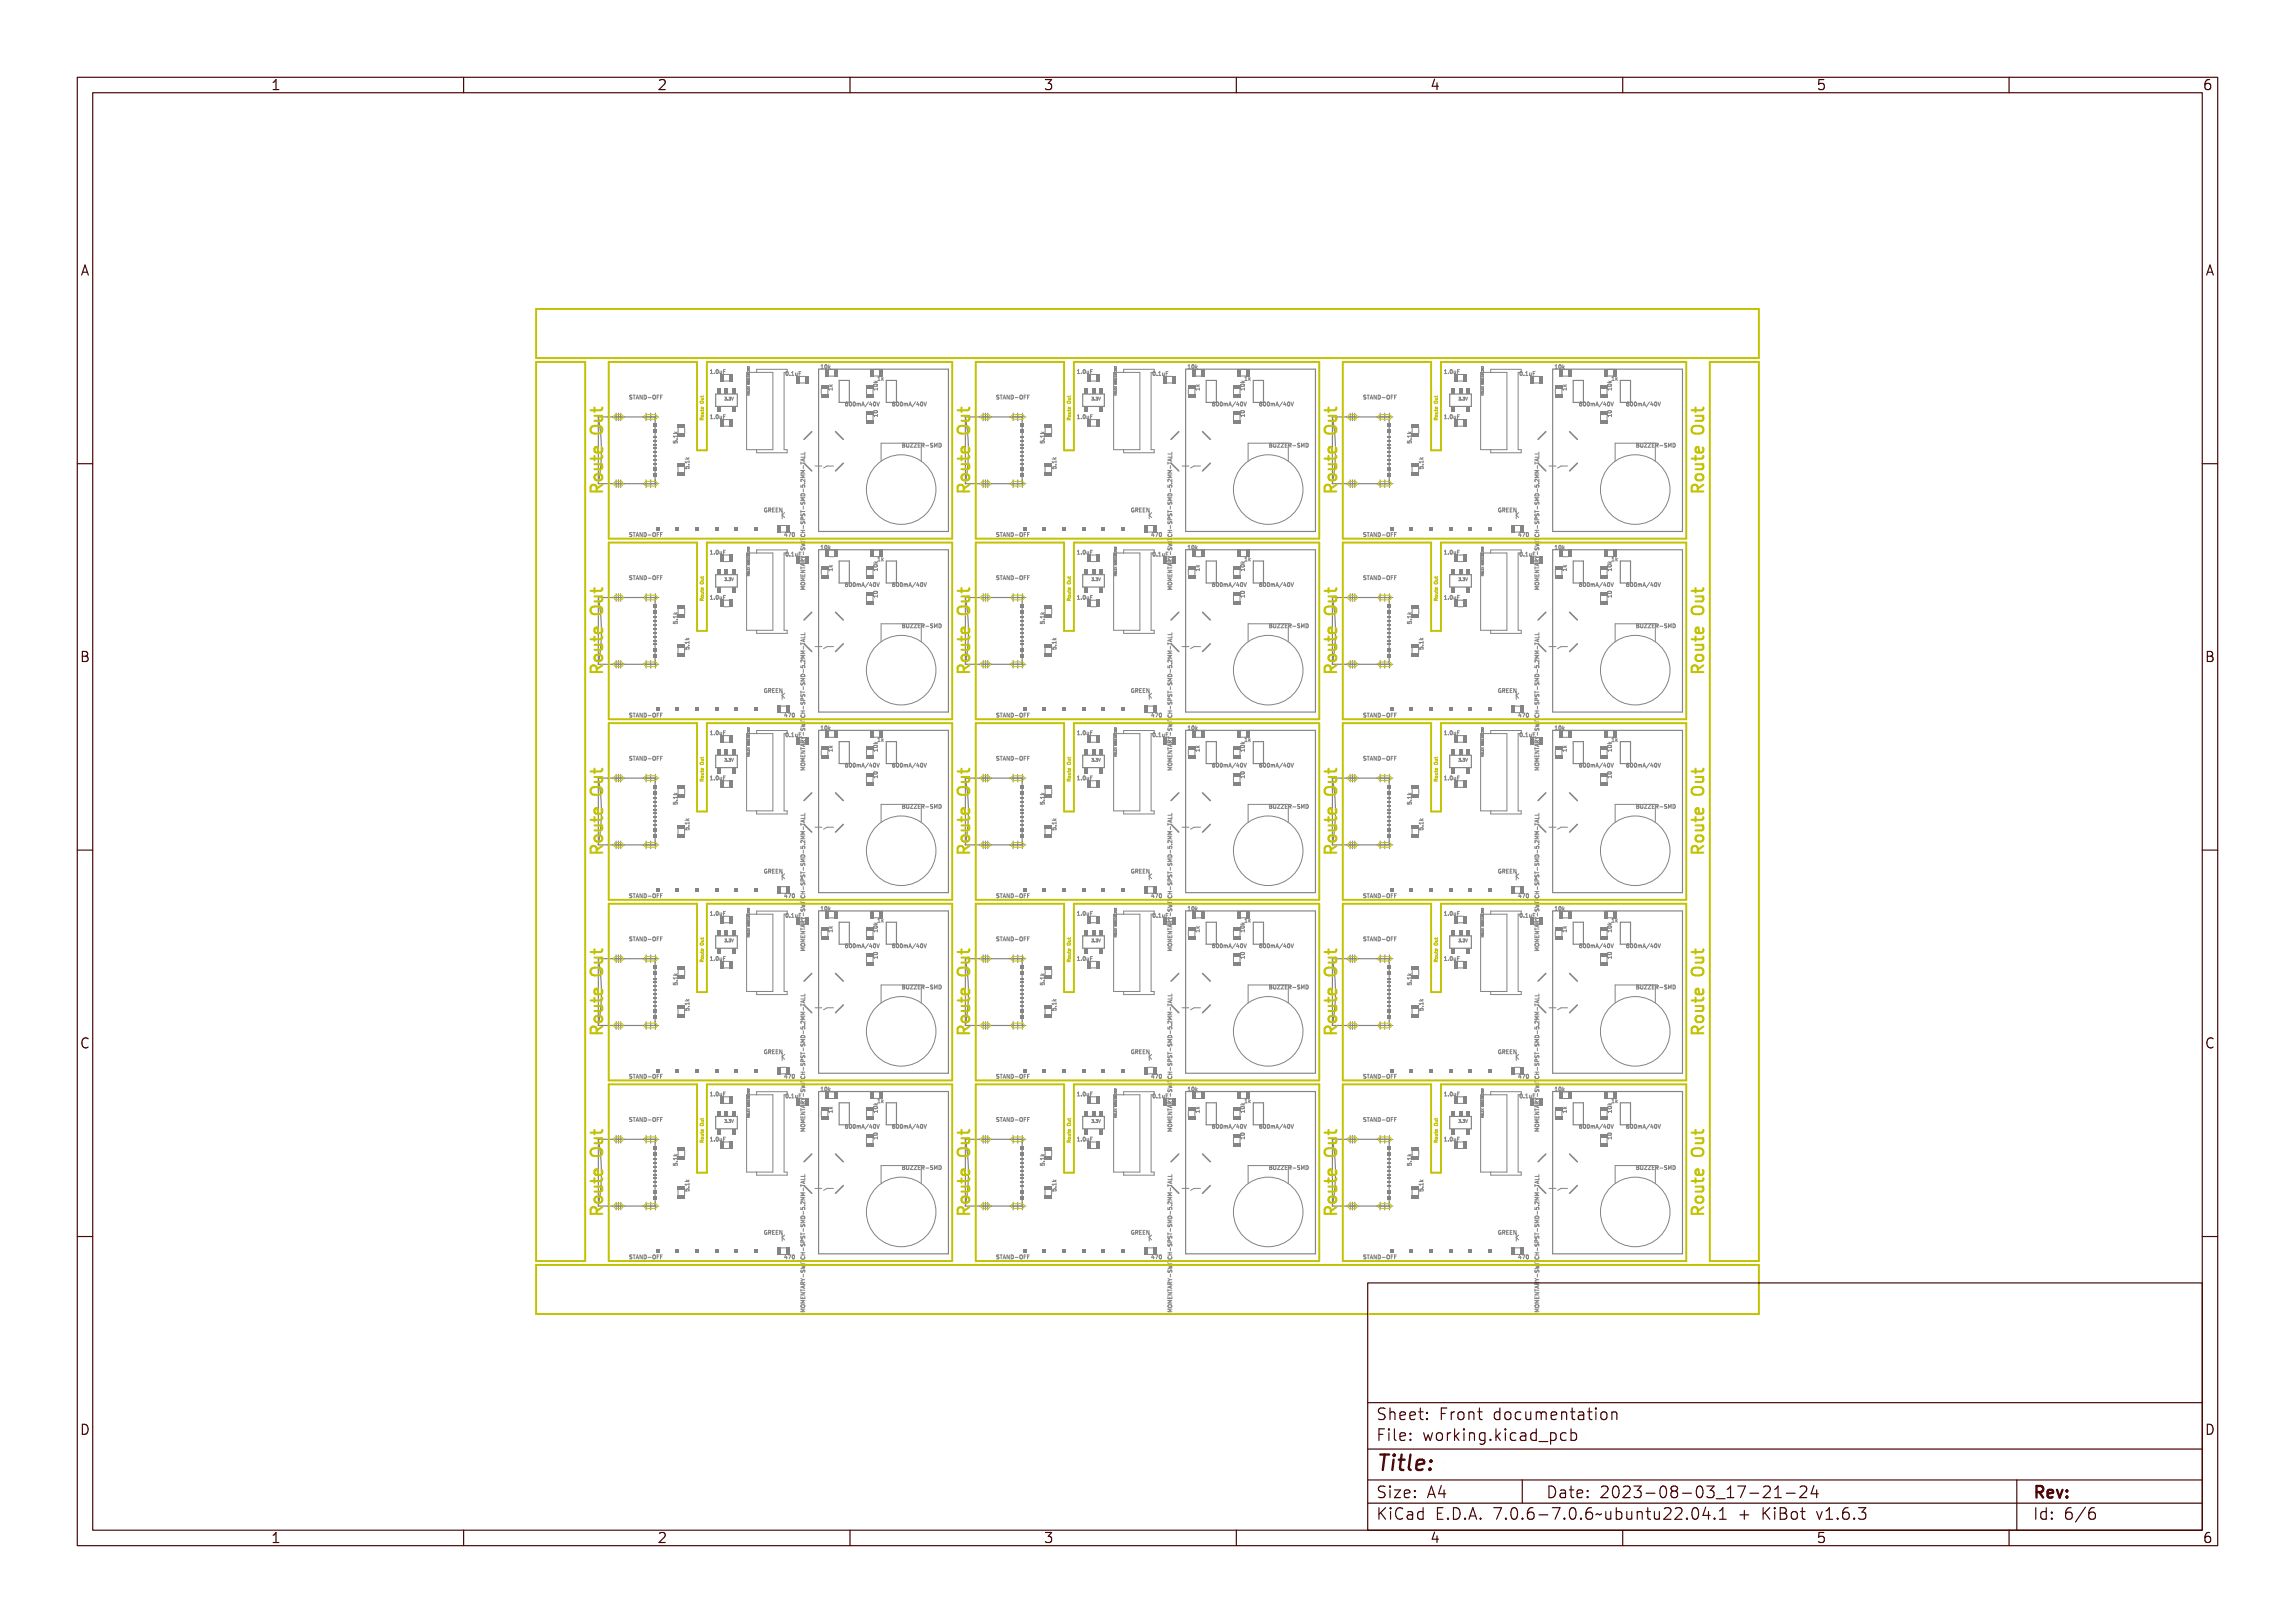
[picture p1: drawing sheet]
<svg xmlns="http://www.w3.org/2000/svg" width="297mm" height="210mm" viewBox="0 0 297 210" stroke-linecap="round" stroke-linejoin="round" font-family="sans-serif">
<defs><g id="words">
<text font-size="2.7" fill="#480000" x="178" y="190.3">Title:</text>
<g font-size="2" fill="#480000">
<text x="178" y="183.7">Sheet: Front documentation</text>
<text x="178" y="186.5">File: working.kicad_pcb</text>
<text x="178" y="193.9">Size: A4</text>
<text x="178" y="196.6">KiCad E.D.A. 7.0.6-7.0.6~ubuntu22.04.1 + KiBot v1.6.3</text>
<text x="200" y="193.9">Date: 2023-08-03_17-21-24</text>
<text x="263" y="196.6">Id: 6/6</text>
<text x="263" y="193.9">Rev:</text>
</g>
<g font-size="1.7" fill="#480000">
<text x="35" y="11.7">1</text>
<text x="85" y="11.7">2</text>
<text x="135" y="11.7">3</text>
<text x="185" y="11.7">4</text>
<text x="235" y="11.7">5</text>
<text x="285" y="11.7">6</text>
<text x="10.5" y="35.7">A</text>
<text x="285.5" y="35.7">A</text>
<text x="10.5" y="85.6">B</text>
<text x="285.5" y="85.6">B</text>
<text x="10.5" y="135.7">C</text>
<text x="285.5" y="135.7">C</text>
<text x="10.5" y="185.6">D</text>
<text x="285.5" y="185.6">D</text>
<text x="35" y="199.7">1</text>
<text x="85" y="199.7">2</text>
<text x="135" y="199.7">3</text>
<text x="185" y="199.7">4</text>
<text x="235" y="199.7">5</text>
<text x="285" y="199.7">6</text>
</g>
<g font-size=".7" fill="#848484">
<text x="106.4" y="47.7">10k</text>
<text x="153.9" y="47.7">10k</text>
<text x="201.4" y="47.7">10k</text>
<text x="81.3" y="51.7">STAND-OFF</text>
<text x="92" y="48.4">1.0uF</text>
<text x="101.7" y="48.6">0.1uF</text>
<text x="107.7" y="50.6" transform="rotate(-90 107.7 50.6)">1k</text>
<text x="109.3" y="52.6">600mA/40V</text>
<text x="113.4" y="49.3">1k</text>
<text x="113.6" y="50.6" transform="rotate(-90 113.6 50.6)">10k</text>
<text x="115.4" y="52.6">600mA/40V</text>
<text x="128.8" y="51.7">STAND-OFF</text>
<text x="139.5" y="48.4">1.0uF</text>
<text x="149.2" y="48.6">0.1uF</text>
<text x="155.2" y="50.6" transform="rotate(-90 155.2 50.6)">1k</text>
<text x="156.8" y="52.6">600mA/40V</text>
<text x="160.9" y="49.3">1k</text>
<text x="161.1" y="50.6" transform="rotate(-90 161.1 50.6)">10k</text>
<text x="162.9" y="52.6">600mA/40V</text>
<text x="176.3" y="51.7">STAND-OFF</text>
<text x="187" y="48.4">1.0uF</text>
<text x="196.7" y="48.6">0.1uF</text>
<text x="202.7" y="50.6" transform="rotate(-90 202.7 50.6)">1k</text>
<text x="204.3" y="52.6">600mA/40V</text>
<text x="208.4" y="49.3">1k</text>
<text x="210.4" y="52.6">600mA/40V</text>
<text x="87.7" y="57.4" transform="rotate(-90 87.7 57.4)">5.1k</text>
<text x="92" y="54.2">1.0uF</text>
<text x="116.6" y="57.9">BUZZER-SMD</text>
<text x="135.2" y="57.4" transform="rotate(-90 135.2 57.4)">5.1k</text>
<text x="139.5" y="54.2">1.0uF</text>
<text x="161.1" y="54.1" transform="rotate(-90 161.1 54.1)">10</text>
<text x="164.1" y="57.9">BUZZER-SMD</text>
<text x="182.7" y="57.4" transform="rotate(-90 182.7 57.4)">5.1k</text>
<text x="187" y="54.2">1.0uF</text>
<text x="208.6" y="54.1" transform="rotate(-90 208.6 54.1)">10</text>
<text x="211.6" y="57.9">BUZZER-SMD</text>
<text x="89.2" y="60.8" transform="rotate(-90 89.2 60.8)">5.1k</text>
<text x="136.7" y="60.8" transform="rotate(-90 136.7 60.8)">5.1k</text>
<text x="81.3" y="69.4">STAND-OFF</text>
<text x="92" y="71.7">1.0uF</text>
<text x="99.3" y="66.3">GREEN</text>
<text x="101.4" y="69.4">470</text>
<text x="101.7" y="72">0.1uF</text>
<text x="106.4" y="71.1">10k</text>
<text x="128.8" y="69.4">STAND-OFF</text>
<text x="139.5" y="71.7">1.0uF</text>
<text x="146.8" y="66.3">GREEN</text>
<text x="148.9" y="69.4">470</text>
<text x="149.2" y="72">0.1uF</text>
<text x="153.9" y="71.1">10k</text>
<text x="176.3" y="69.4">STAND-OFF</text>
<text x="187" y="71.7">1.0uF</text>
<text x="194.3" y="66.3">GREEN</text>
<text x="196.4" y="69.4">470</text>
<text x="196.7" y="72">0.1uF</text>
<text x="201.4" y="71.1">10k</text>
<text x="81.3" y="75">STAND-OFF</text>
<text x="92" y="77.6">1.0uF</text>
<text x="104.2" y="73.2" transform="rotate(-90 104.2 73.2)">MOMENTARY-SWITCH-SPST-SMD-5.2MM-TALL</text>
<text x="107.7" y="74" transform="rotate(-90 107.7 74)">1k</text>
<text x="109.3" y="75.9">600mA/40V</text>
<text x="113.4" y="72.6">1k</text>
<text x="113.6" y="77.4" transform="rotate(-90 113.6 77.4)">10</text>
<text x="113.6" y="74" transform="rotate(-90 113.6 74)">10k</text>
<text x="115.4" y="75.9">600mA/40V</text>
<text x="128.8" y="75">STAND-OFF</text>
<text x="139.5" y="77.6">1.0uF</text>
<text x="151.7" y="73.2" transform="rotate(-90 151.7 73.2)">MOMENTARY-SWITCH-SPST-SMD-5.2MM-TALL</text>
<text x="155.2" y="74" transform="rotate(-90 155.2 74)">1k</text>
<text x="156.8" y="75.9">600mA/40V</text>
<text x="160.9" y="72.6">1k</text>
<text x="161.1" y="77.4" transform="rotate(-90 161.1 77.4)">10</text>
<text x="161.1" y="74" transform="rotate(-90 161.1 74)">10k</text>
<text x="162.9" y="75.9">600mA/40V</text>
<text x="176.3" y="75">STAND-OFF</text>
<text x="187" y="77.6">1.0uF</text>
<text x="199.2" y="73.2" transform="rotate(-90 199.2 73.2)">MOMENTARY-SWITCH-SPST-SMD-5.2MM-TALL</text>
<text x="202.7" y="74" transform="rotate(-90 202.7 74)">1k</text>
<text x="204.3" y="75.9">600mA/40V</text>
<text x="208.4" y="72.6">1k</text>
<text x="208.6" y="77.4" transform="rotate(-90 208.6 77.4)">10</text>
<text x="208.6" y="74" transform="rotate(-90 208.6 74)">10k</text>
<text x="210.4" y="75.9">600mA/40V</text>
<text x="87.7" y="80.7" transform="rotate(-90 87.7 80.7)">5.1k</text>
<text x="116.6" y="81.3">BUZZER-SMD</text>
<text x="135.2" y="80.7" transform="rotate(-90 135.2 80.7)">5.1k</text>
<text x="164.1" y="81.3">BUZZER-SMD</text>
<text x="182.7" y="80.7" transform="rotate(-90 182.7 80.7)">5.1k</text>
<text x="211.6" y="81.3">BUZZER-SMD</text>
<text x="89.2" y="84.2" transform="rotate(-90 89.2 84.2)">5.1k</text>
<text x="99.3" y="89.6">GREEN</text>
<text x="136.7" y="84.2" transform="rotate(-90 136.7 84.2)">5.1k</text>
<text x="146.8" y="89.6">GREEN</text>
<text x="184.2" y="84.2" transform="rotate(-90 184.2 84.2)">5.1k</text>
<text x="194.3" y="89.6">GREEN</text>
<text x="81.3" y="92.8">STAND-OFF</text>
<text x="92" y="95.1">1.0uF</text>
<text x="101.4" y="92.8">470</text>
<text x="101.7" y="95.4">0.1uF</text>
<text x="106.4" y="94.5">10k</text>
<text x="113.4" y="96">1k</text>
<text x="128.8" y="92.8">STAND-OFF</text>
<text x="139.5" y="95.1">1.0uF</text>
<text x="148.9" y="92.8">470</text>
<text x="149.2" y="95.4">0.1uF</text>
<text x="153.9" y="94.5">10k</text>
<text x="160.9" y="96">1k</text>
<text x="176.3" y="92.8">STAND-OFF</text>
<text x="187" y="95.1">1.0uF</text>
<text x="196.4" y="92.8">470</text>
<text x="196.7" y="95.4">0.1uF</text>
<text x="201.4" y="94.5">10k</text>
<text x="208.4" y="96">1k</text>
<text x="81.3" y="98.4">STAND-OFF</text>
<text x="92" y="100.9">1.0uF</text>
<text x="104.2" y="96.5" transform="rotate(-90 104.2 96.5)">MOMENTARY-SWITCH-SPST-SMD-5.2MM-TALL</text>
<text x="107.7" y="97.4" transform="rotate(-90 107.7 97.4)">1k</text>
<text x="109.3" y="99.3">600mA/40V</text>
<text x="113.6" y="100.8" transform="rotate(-90 113.6 100.8)">10</text>
<text x="113.6" y="97.4" transform="rotate(-90 113.6 97.4)">10k</text>
<text x="115.4" y="99.3">600mA/40V</text>
<text x="128.8" y="98.4">STAND-OFF</text>
<text x="139.5" y="100.9">1.0uF</text>
<text x="151.7" y="96.5" transform="rotate(-90 151.7 96.5)">MOMENTARY-SWITCH-SPST-SMD-5.2MM-TALL</text>
<text x="155.2" y="97.4" transform="rotate(-90 155.2 97.4)">1k</text>
<text x="156.8" y="99.3">600mA/40V</text>
<text x="161.1" y="100.8" transform="rotate(-90 161.1 100.8)">10</text>
<text x="161.1" y="97.4" transform="rotate(-90 161.1 97.4)">10k</text>
<text x="162.9" y="99.3">600mA/40V</text>
<text x="176.3" y="98.4">STAND-OFF</text>
<text x="187" y="100.9">1.0uF</text>
<text x="199.2" y="96.5" transform="rotate(-90 199.2 96.5)">MOMENTARY-SWITCH-SPST-SMD-5.2MM-TALL</text>
<text x="202.7" y="97.4" transform="rotate(-90 202.7 97.4)">1k</text>
<text x="204.3" y="99.3">600mA/40V</text>
<text x="208.6" y="100.8" transform="rotate(-90 208.6 100.8)">10</text>
<text x="208.6" y="97.4" transform="rotate(-90 208.6 97.4)">10k</text>
<text x="210.4" y="99.3">600mA/40V</text>
<text x="87.7" y="104.1" transform="rotate(-90 87.7 104.1)">5.1k</text>
<text x="89.2" y="107.5" transform="rotate(-90 89.2 107.5)">5.1k</text>
<text x="116.6" y="104.6">BUZZER-SMD</text>
<text x="136.7" y="107.5" transform="rotate(-90 136.7 107.5)">5.1k</text>
<text x="164.1" y="104.6">BUZZER-SMD</text>
<text x="182.7" y="104.1" transform="rotate(-90 182.7 104.1)">5.1k</text>
<text x="184.2" y="107.5" transform="rotate(-90 184.2 107.5)">5.1k</text>
<text x="211.6" y="104.6">BUZZER-SMD</text>
<text x="99.3" y="113">GREEN</text>
<text x="146.8" y="113">GREEN</text>
<text x="194.3" y="113">GREEN</text>
<text x="81.3" y="116.2">STAND-OFF</text>
<text x="92" y="118.5">1.0uF</text>
<text x="101.4" y="116.2">470</text>
<text x="101.7" y="118.7">0.1uF</text>
<text x="104.2" y="119.9" transform="rotate(-90 104.2 119.9)">MOMENTARY-SWITCH-SPST-SMD-5.2MM-TALL</text>
<text x="106.4" y="117.8">10k</text>
<text x="113.4" y="119.4">1k</text>
<text x="128.8" y="116.2">STAND-OFF</text>
<text x="139.5" y="118.5">1.0uF</text>
<text x="148.9" y="116.2">470</text>
<text x="149.2" y="118.7">0.1uF</text>
<text x="151.7" y="119.9" transform="rotate(-90 151.7 119.9)">MOMENTARY-SWITCH-SPST-SMD-5.2MM-TALL</text>
<text x="153.9" y="117.8">10k</text>
<text x="160.9" y="119.4">1k</text>
<text x="176.3" y="116.2">STAND-OFF</text>
<text x="187" y="118.5">1.0uF</text>
<text x="196.4" y="116.2">470</text>
<text x="196.7" y="118.7">0.1uF</text>
<text x="199.2" y="119.9" transform="rotate(-90 199.2 119.9)">MOMENTARY-SWITCH-SPST-SMD-5.2MM-TALL</text>
<text x="201.4" y="117.8">10k</text>
<text x="208.4" y="119.4">1k</text>
<text x="81.3" y="121.8">STAND-OFF</text>
<text x="92" y="124.3">1.0uF</text>
<text x="107.7" y="120.8" transform="rotate(-90 107.7 120.8)">1k</text>
<text x="109.3" y="122.7">600mA/40V</text>
<text x="113.6" y="124.2" transform="rotate(-90 113.6 124.2)">10</text>
<text x="113.6" y="120.8" transform="rotate(-90 113.6 120.8)">10k</text>
<text x="115.4" y="122.7">600mA/40V</text>
<text x="128.8" y="121.8">STAND-OFF</text>
<text x="139.5" y="124.3">1.0uF</text>
<text x="155.2" y="120.8" transform="rotate(-90 155.2 120.8)">1k</text>
<text x="156.8" y="122.7">600mA/40V</text>
<text x="161.1" y="124.2" transform="rotate(-90 161.1 124.2)">10</text>
<text x="161.1" y="120.8" transform="rotate(-90 161.1 120.8)">10k</text>
<text x="162.9" y="122.7">600mA/40V</text>
<text x="176.3" y="121.8">STAND-OFF</text>
<text x="187" y="124.3">1.0uF</text>
<text x="202.7" y="120.8" transform="rotate(-90 202.7 120.8)">1k</text>
<text x="204.3" y="122.7">600mA/40V</text>
<text x="208.6" y="124.2" transform="rotate(-90 208.6 124.2)">10</text>
<text x="208.6" y="120.8" transform="rotate(-90 208.6 120.8)">10k</text>
<text x="210.4" y="122.7">600mA/40V</text>
<text x="87.7" y="127.5" transform="rotate(-90 87.7 127.5)">5.1k</text>
<text x="89.2" y="130.9" transform="rotate(-90 89.2 130.9)">5.1k</text>
<text x="116.6" y="128">BUZZER-SMD</text>
<text x="135.2" y="127.5" transform="rotate(-90 135.2 127.5)">5.1k</text>
<text x="136.7" y="130.9" transform="rotate(-90 136.7 130.9)">5.1k</text>
<text x="164.1" y="128">BUZZER-SMD</text>
<text x="182.7" y="127.5" transform="rotate(-90 182.7 127.5)">5.1k</text>
<text x="184.2" y="130.9" transform="rotate(-90 184.2 130.9)">5.1k</text>
<text x="211.6" y="128">BUZZER-SMD</text>
<text x="99.3" y="136.4">GREEN</text>
<text x="146.8" y="136.4">GREEN</text>
<text x="194.3" y="136.4">GREEN</text>
<text x="81.3" y="139.6">STAND-OFF</text>
<text x="92" y="141.8">1.0uF</text>
<text x="101.4" y="139.6">470</text>
<text x="101.7" y="142.1">0.1uF</text>
<text x="104.2" y="143.3" transform="rotate(-90 104.2 143.3)">MOMENTARY-SWITCH-SPST-SMD-5.2MM-TALL</text>
<text x="106.4" y="141.2">10k</text>
<text x="113.4" y="142.7">1k</text>
<text x="128.8" y="139.6">STAND-OFF</text>
<text x="139.5" y="141.8">1.0uF</text>
<text x="148.9" y="139.6">470</text>
<text x="149.2" y="142.1">0.1uF</text>
<text x="151.7" y="143.3" transform="rotate(-90 151.7 143.3)">MOMENTARY-SWITCH-SPST-SMD-5.2MM-TALL</text>
<text x="153.9" y="141.2">10k</text>
<text x="160.9" y="142.7">1k</text>
<text x="176.3" y="139.6">STAND-OFF</text>
<text x="187" y="141.8">1.0uF</text>
<text x="196.4" y="139.6">470</text>
<text x="196.7" y="142.1">0.1uF</text>
<text x="199.2" y="143.3" transform="rotate(-90 199.2 143.3)">MOMENTARY-SWITCH-SPST-SMD-5.2MM-TALL</text>
<text x="201.4" y="141.2">10k</text>
<text x="208.4" y="142.7">1k</text>
<text x="81.3" y="145.1">STAND-OFF</text>
<text x="92" y="147.7">1.0uF</text>
<text x="107.7" y="144.1" transform="rotate(-90 107.7 144.1)">1k</text>
<text x="109.3" y="146">600mA/40V</text>
<text x="113.6" y="147.5" transform="rotate(-90 113.6 147.5)">10</text>
<text x="113.6" y="144.1" transform="rotate(-90 113.6 144.1)">10k</text>
<text x="115.4" y="146">600mA/40V</text>
<text x="128.8" y="145.1">STAND-OFF</text>
<text x="139.5" y="147.7">1.0uF</text>
<text x="155.2" y="144.1" transform="rotate(-90 155.2 144.1)">1k</text>
<text x="156.8" y="146">600mA/40V</text>
<text x="161.1" y="147.5" transform="rotate(-90 161.1 147.5)">10</text>
<text x="161.1" y="144.1" transform="rotate(-90 161.1 144.1)">10k</text>
<text x="162.9" y="146">600mA/40V</text>
<text x="176.3" y="145.1">STAND-OFF</text>
<text x="187" y="147.7">1.0uF</text>
<text x="202.7" y="144.1" transform="rotate(-90 202.7 144.1)">1k</text>
<text x="204.3" y="146">600mA/40V</text>
<text x="208.6" y="147.5" transform="rotate(-90 208.6 147.5)">10</text>
<text x="208.6" y="144.1" transform="rotate(-90 208.6 144.1)">10k</text>
<text x="210.4" y="146">600mA/40V</text>
<text x="87.7" y="150.8" transform="rotate(-90 87.7 150.8)">5.1k</text>
<text x="89.2" y="154.3" transform="rotate(-90 89.2 154.3)">5.1k</text>
<text x="116.6" y="151.4">BUZZER-SMD</text>
<text x="135.2" y="150.8" transform="rotate(-90 135.2 150.8)">5.1k</text>
<text x="136.7" y="154.3" transform="rotate(-90 136.7 154.3)">5.1k</text>
<text x="164.1" y="151.4">BUZZER-SMD</text>
<text x="182.7" y="150.8" transform="rotate(-90 182.7 150.8)">5.1k</text>
<text x="184.2" y="154.3" transform="rotate(-90 184.2 154.3)">5.1k</text>
<text x="211.6" y="151.4">BUZZER-SMD</text>
<text x="99.3" y="159.7">GREEN</text>
<text x="146.8" y="159.7">GREEN</text>
<text x="194.3" y="159.7">GREEN</text>
<text x="81.3" y="162.9">STAND-OFF</text>
<text x="101.4" y="162.9">470</text>
<text x="104.2" y="166.6" transform="rotate(-90 104.2 166.6)">MOMENTARY-SWITCH-SPST-SMD-5.2MM-TALL</text>
<text x="128.8" y="162.9">STAND-OFF</text>
<text x="148.9" y="162.9">470</text>
<text x="151.7" y="166.6" transform="rotate(-90 151.7 166.6)">MOMENTARY-SWITCH-SPST-SMD-5.2MM-TALL</text>
<text x="176.3" y="162.9">STAND-OFF</text>
<text x="196.4" y="162.9">470</text>
<text x="199.2" y="166.6" transform="rotate(-90 199.2 166.6)">MOMENTARY-SWITCH-SPST-SMD-5.2MM-TALL</text>
</g>
<g font-size=".5" fill="#848484">
<text x="93.8" y="51.8">3.3V</text>
<text x="141.3" y="51.8">3.3V</text>
<text x="188.8" y="51.8">3.3V</text>
<text x="93.8" y="75.2">3.3V</text>
<text x="141.3" y="75.2">3.3V</text>
<text x="188.8" y="75.2">3.3V</text>
<text x="93.8" y="98.5">3.3V</text>
<text x="141.3" y="98.5">3.3V</text>
<text x="188.8" y="98.5">3.3V</text>
<text x="93.8" y="121.9">3.3V</text>
<text x="141.3" y="121.9">3.3V</text>
<text x="188.8" y="121.9">3.3V</text>
<text x="93.8" y="145.3">3.3V</text>
<text x="141.3" y="145.3">3.3V</text>
<text x="188.8" y="145.3">3.3V</text>
</g>
</g></defs>
<g fill="none" stroke="#848484" stroke-width=".13">
<path d="M81.4 51.2h.3l-.3 .1a.19 .19 0 0 1 .3 .2 .19 .19 0 0 1-.3 .1h.2v-.1a.16 .16 0 0 1-.2-.1 .16 .16 0 0 1 0-.2zM81.7 51.2h.4h-.1v.5h-.1v-.5zM82.3 51.2h.1l.1 .5-.1-.2h-.1l-.2 .2zM82.3 51.2l.1 .3h-.1zM82.6 51.2h.1l.1 .4v-.4h.1v.5h-.1l-.1-.4v.4h-.1zM83 51.2a.26 .26 0 0 1 .3 .2 .26 .26 0 0 1-.3 .3zM83.1 51.2a.19 .19 0 0 1 .2 .2 .19 .19 0 0 1-.2 .2zM83.5 51.5h.2zM83.9 51.2a.24 .24 0 0 1 .3 .2 .24 .24 0 0 1-.3 .3l-.1-.2zM83.9 51.2a.2 .2 0 0 1 .2 .2 .2 .2 0 0 1-.2 .2zM84.3 51.2h.3h-.3v.2h.2h-.2v.3zM84.7 51.2h.3h-.3v.2h.3h-.3v.3z"/>
<path d="M85 51.1h.3M85 51.4h.2M85.5 51.4h.1M85.7 51.1h-.2v.5M87.2 57v.2h.1a.17 .17 0 0 1 .1-.2 .17 .17 0 0 1 .3 .1 .17 .17 0 0 1-.1 .2 .13 .13 0 0 0 0-.2 .13 .13 0 0 0-.2 0 .13 .13 0 0 0 0 .2h-.2zM87.2 56.3h.4l.1-.1v.3l-.1-.1h-.4v.1zM87.3 55.8l.1 .1 .3-.2-.2 .2 .2 .2h-.5l.2-.1zM87.6 56.7l.1 .1zM88.7 59.7h.4l.1-.1v.3l-.1-.1h-.3l-.1 .1zM88.8 59.2l.2 .1 .2-.1-.2 .2 .2 .1h-.5l.3-.1zM92.1 47.9h.1v.4l.1 .1h-.2l.1-.1v-.4zM92.1 53.7h.1v.4l.1 .1h-.2l.1-.1v-.3z"/>
<path d="M92.5 48.3l.1 .1zM92.5 54.1l.1 .1zM92.9 47.9a.24 .24 0 0 1 .3 .2 .24 .24 0 0 1-.3 .3l-.1-.2zM92.9 53.8v-.1a.24 .24 0 0 1 .3 .3 .24 .24 0 0 1-.3 .2l-.1-.1zM93 47.9a.2 .2 0 0 1 .1 .2 .2 .2 0 0 1-.1 .2zM93 53.8a.2 .2 0 0 1 .1 .2 .2 .2 0 0 1-.1 .1zM93.3 48l.1 .3 .2-.3v.4l-.1-.1a.12 .12 0 0 1-.2 .1 .12 .12 0 0 1 0-.2zM93.3 53.8l.1 .4 .2-.4v.4l-.1-.1a.12 .12 0 0 1-.2 .1 .12 .12 0 0 1 0-.1zM93.7 47.9h.3h-.2v.2h.2h-.2v.3h-.1zM93.7 53.7h.3l-.2 .1v.1h.2l-.2 .1v.2h-.1zM93.8 51.4h.2v.2a.11 .11 0 0 1 0 .2 .11 .11 0 0 1-.2-.1h.2l-.1-.1 .1-.1zM94.2 51.7v.1z"/>
<path d="M94.4 51.4h.2v.2a.11 .11 0 0 1 0 .2 .11 .11 0 0 1-.2-.1h.2l-.1-.1 .1-.1zM94.7 51.4l.1 .3 .2-.3-.1 .4zM96.7 50.7l.1 .1h.2M96.7 50.3v.1h.3v-.1M96.7 48.4l.3 .1M96.7 47.5l.1 .1M96.7 49.1v.1h.2v-.1M96.7 49.6v.1h.2v-.1M96.7 50l.3 .2M96.7 49.4h.1M96.7 50.7h.3v.1M96.7 48.4h.2l.1 .1"/>
<path d="M96.7 50.7h.1M96.7 48.4h.1M96.7 47.5h.1M96.8 51h.2h-.2l.1 .1h-.1l.2 .1h-.2l.1-.1zM96.8 50.7h.2v-.1v.1zM96.8 50.4v.1l.1-.1 .1 .1v-.1v.2h-.2zM96.8 50.2l.1 .1 .1-.1-.1 .1 .1 .1-.1-.1-.1 .1 .1-.1zM96.8 49.8v.1a.11 .11 0 0 1 .1-.1 .11 .11 0 0 1 .1 .2l-.1-.2v.2h-.1zM96.8 49.4v.1a.11 .11 0 0 1 .1-.1 .11 .11 0 0 1 .1 .2l-.1-.2v.2h-.1zM96.8 49.3l.2-.1v.1h-.2zM96.8 49.1l.2-.1v.1h-.2zM96.8 48.7l.2-.1v.1h-.2z"/>
<path d="M96.8 48.2h.2v.1l-.1-.1v.1l-.1 .1zM96.8 47.9v.1M96.8 47.9h.1M96.8 47.4h.1M96.8 47.4l-.1 .1M96.8 48.4l.2 .1v-.1v.2l-.2-.2v.2zM96.8 48l.2 .1v-.1v.2l-.2-.2v.2zM96.8 48.7v.1M96.8 49.7h.2zM96.8 48.9h.2zM96.8 50.9h.2zM96.8 47.4l.2 .2v-.2"/>
<path d="M96.8 47.9l.2 .2v-.2M96.8 47.7h.1M96.9 50.3v.1M96.9 47.7h.1M96.9 49.6h.1M96.9 49.1h.1M96.9 47.7v.1M96.9 47.8h.1M97 49.4h-.3M97 49.6h.1M97 49.4h.1M97 49.1h.1"/>
<path d="M97 49.4l-.1 .1-.2-.1M97 49.1v.1M97 49.6v.1M97 50.8h.1M97 49.7h.1M97 49.2h.1M97 48.5h.1M97 51h-.3h.2l-.2 .1h.3M97 50.5v.1h-.3M97 48.9h-.3l.1 .1M97 48.7h-.3h.1M97 48.2h-.3l.1 .1"/>
<path d="M97 47.8l-.1-.1h-.1v.1h.1M97 48.1v.2M97 48.6v.2M97 48.9v.1M97 50l-.3 .2M101.8 48.2l.1-.1a.24 .24 0 0 1 .2 .3 .24 .24 0 0 1-.2 .2l-.1-.1zM101.9 48.2a.2 .2 0 0 1 .1 .2 .2 .2 0 0 1-.1 .2zM102.3 48.5l.1 .1zM102.6 48.1h.2v.5h.1h-.2h.1v-.4zM103 48.2l.2 .4 .1-.4v.4a.12 .12 0 0 1-.2 0 .12 .12 0 0 1-.1-.1zM103.5 48.1h.3l-.3 .1v.1h.2l-.2 .1v.2zM103.7 59.6v.2h.5v.1h-.5v.1z"/>
<path d="M103.7 59.4l.5-.2-.2 .1v.2l.2 .1-.5-.1zM103.7 59.1h.4l.1-.3v.3h-.5zM103.7 58.7h.4l.1-.3v.3h-.5zM103.7 59.4l.3-.1v.2zM106.5 47.3l.1-.1v.5h.1h-.2h.1v-.4zM106.9 47.3v-.1a.24 .24 0 0 1 .3 .3 .24 .24 0 0 1-.3 .2l-.1-.1zM107 47.3a.2 .2 0 0 1 .1 .2 .2 .2 0 0 1-.1 .2zM107.3 47.2v.3l.3-.1-.2 .1 .2 .2-.2-.2-.1 .2zM109.4 52.1l.1-.1 .1 .1a.15 .15 0 0 0-.2 0 .15 .15 0 0 0 0 .2 .17 .17 0 0 1 .2 0 .17 .17 0 0 1-.1 .3 .17 .17 0 0 1-.2-.2zM109.8 52.1a.24 .24 0 0 1 .2 .2 .24 .24 0 0 1-.2 .2l-.1-.1zM109.8 52.1a.2 .2 0 0 1 .2 .2 .2 .2 0 0 1-.2 .2zM110.2 52.1a.24 .24 0 0 1 .2 .2 .24 .24 0 0 1-.2 .2l-.1-.1z"/>
<path d="M110.2 52.1a.2 .2 0 0 1 .2 .2 .2 .2 0 0 1-.2 .2zM110.5 52.2h.3l.1 .4-.1-.4-.1 .4-.1-.4-.1 .4zM111.1 52.1l.2 .5-.1-.2h-.2l-.1 .2zM111.1 52.1l.1 .3h-.2zM111.6 52.1l-.3 .5zM112 52.1v.3h.1l-.1 .2v-.2h-.2zM112 52.1v.3h-.2zM112.2 52.1h.1a.24 .24 0 0 1 .2 .2 .24 .24 0 0 1-.2 .2l-.1-.1zM112.3 52.1a.2 .2 0 0 1 .1 .2 .2 .2 0 0 1-.1 .2zM112.6 52.1l.1 .4 .2-.4-.1 .5h-.1zM113.1 53.2a.25 .25 0 0 1 .3-.1 .25 .25 0 0 1 .1 .3 .25 .25 0 0 1-.3 .1 .25 .25 0 0 1-.1-.3zM113.1 53.8h.4l.1-.1v.3l-.1-.1h-.4v.1z"/>
<path d="M113.1 50.4h.4l.1-.1v.3l-.1-.1h-.4v.1zM113.1 53.3h.3l.2 .1a.24 .24 0 0 1-.3 .2 .24 .24 0 0 1-.2-.2zM113.1 49.9h.3l.2 .1a.24 .24 0 0 1-.3 .2 .24 .24 0 0 1-.2-.2zM113.1 53.4a.22 .22 0 0 1 .4 .1 .22 .22 0 0 1-.4-.1zM113.1 50a.22 .22 0 0 1 .4 .1 .22 .22 0 0 1-.4-.1zM113.2 52a.27 .27 0 0 1 .1 .3 .27 .27 0 0 1-.1 .2M113.2 49.4l.1 .2 .3-.2-.2 .2 .2 .1h-.5h.3zM113.5 52l.1 .5 .2-.5M113.6 53.6v.3M113.6 53.8h-.6l.2 .1M115.4 52.1l.2-.1 .1 .1a.15 .15 0 0 0-.2 0 .15 .15 0 0 0 0 .2 .17 .17 0 0 1 .2 0 .17 .17 0 0 1-.1 .3 .17 .17 0 0 1-.2-.2zM115.8 52.1h.1a.24 .24 0 0 1 .2 .2 .24 .24 0 0 1-.2 .2l-.1-.1z"/>
<path d="M115.9 52.1a.2 .2 0 0 1 .2 .2 .2 .2 0 0 1-.2 .2zM116.3 52.1a.24 .24 0 0 1 .2 .2 .24 .24 0 0 1-.2 .2l-.1-.1zM116.3 52.1a.2 .2 0 0 1 .2 .2 .2 .2 0 0 1-.2 .2zM116.6 52.2h.3l.1 .4-.1-.4-.1 .4-.1-.4-.1 .4zM116.7 57.4h.1a.12 .12 0 0 1 .2 .1 .12 .12 0 0 1-.1 .1 .14 .14 0 0 1 .1 .2 .14 .14 0 0 1-.2 .1h-.1zM116.7 57.7h.2v.1h-.2zM116.7 57.4l.2 .1v.1h-.2zM117.1 57.4l.1 .4h.1v-.4h.1v.3a.16 .16 0 0 1-.2 .2 .16 .16 0 0 1-.1-.2zM117.2 52.1l.2 .5-.1-.2h-.2l-.1 .2zM117.2 52.1l.1 .3h-.2zM117.5 57.4h.3l-.2 .4 .2 .1h-.3l.2-.5zM117.7 52.1l-.3 .5z"/>
<path d="M117.9 57.4h.3l-.2 .4 .2 .1h-.3l.3-.5zM118.1 52.1v.3h.1l-.1 .2v-.2h-.3zM118.1 52.1v.3h-.2zM118.3 52.1h.1a.24 .24 0 0 1 .2 .2 .24 .24 0 0 1-.2 .2l-.1-.1zM118.3 57.4h.3h-.2v.2h.2l-.2 .1v.1l.2 .1h-.3zM118.4 52.1a.2 .2 0 0 1 .1 .2 .2 .2 0 0 1-.1 .2zM118.7 52.1l.1 .4 .2-.4-.1 .5h-.1zM118.7 57.4h.2a.13 .13 0 0 1 .1 .1 .13 .13 0 0 1-.1 .2l.2 .2-.2-.2-.2 .2zM118.8 57.4l.1 .1v.1h-.1zM119.2 57.7h.2zM119.2 52a.27 .27 0 0 1 .2 .3 .27 .27 0 0 1-.2 .2M119.6 52l.1 .5 .2-.5"/>
<path d="M119.6 57.4h.2l-.2 .1a.21 .21 0 0 1 .3 .3 .19 .19 0 0 1-.3 .1v-.1h.2v-.1a.16 .16 0 0 1-.2-.1 .16 .16 0 0 1 0-.2zM119.9 57.4h.1l.1 .2 .1-.2h.1v.5l-.1-.5-.1 .3-.1-.3-.1 .5zM120.4 57.4a.26 .26 0 0 1 .3 .2 .26 .26 0 0 1-.3 .3zM120.4 57.4a.19 .19 0 0 1 .2 .2 .19 .19 0 0 1-.2 .2zM120.9 57.9v-.5l.2 .3 .2-.3v.5M121.5 57.4a.26 .26 0 0 1 .3 .2 .26 .26 0 0 1-.3 .3zM128.9 51.2h.3l-.3 .1a.19 .19 0 0 1 .3 .2 .19 .19 0 0 1-.3 .1h.2v-.1a.16 .16 0 0 1-.2-.1 .16 .16 0 0 1 0-.2zM129.2 51.2h.4h-.1v.5h-.1v-.5zM129.8 51.2h.1l.1 .5-.1-.2h-.1l-.2 .2zM129.8 51.2l.1 .3h-.1zM130.1 51.2h.1l.1 .4v-.4h.1v.5h-.1l-.1-.4v.4h-.1zM130.5 51.2a.26 .26 0 0 1 .3 .2 .26 .26 0 0 1-.3 .3z"/>
<path d="M130.6 51.2a.19 .19 0 0 1 .2 .2 .19 .19 0 0 1-.2 .2zM131 51.5h.2zM131.4 51.2a.24 .24 0 0 1 .3 .2 .24 .24 0 0 1-.3 .3l-.1-.2zM131.4 51.2a.2 .2 0 0 1 .2 .2 .2 .2 0 0 1-.2 .2zM131.8 51.2h.3h-.3v.2h.2h-.2v.3zM132.2 51.2h.3h-.3v.2h.3h-.3v.3zM132.5 51.1h.3M132.5 51.4h.2M133 51.4h.1M133.2 51.1h-.2v.5M134.7 57v.2h.1a.17 .17 0 0 1 .1-.2 .17 .17 0 0 1 .2 .1 .17 .17 0 0 1 0 .2 .13 .13 0 0 0 0-.2 .13 .13 0 0 0-.2 0 .13 .13 0 0 0 0 .2h-.2zM134.7 56.3h.4l.1-.1v.3l-.1-.1h-.4v.1z"/>
<path d="M134.8 55.8l.1 .1 .3-.2-.2 .2 .2 .2h-.6l.3-.1zM135.1 56.7l.1 .1zM136.2 59.7h.4l.1-.1v.3l-.1-.1h-.3l-.1 .1zM136.3 59.2l.2 .1 .2-.1-.2 .2 .2 .1h-.5l.3-.1zM139.5 47.9h.2v.4l.1 .1h-.2l.1-.1v-.4zM139.5 53.7h.2v.4l.1 .1h-.2l.1-.1v-.3zM140 48.3l.1 .1zM140 54.1l.1 .1zM140.4 47.9a.24 .24 0 0 1 .3 .2 .24 .24 0 0 1-.3 .3l-.1-.2zM140.4 53.8v-.1a.24 .24 0 0 1 .3 .3 .24 .24 0 0 1-.3 .2l-.1-.1zM140.4 47.9a.2 .2 0 0 1 .2 .2 .2 .2 0 0 1-.2 .2zM140.4 53.8a.2 .2 0 0 1 .2 .2 .2 .2 0 0 1-.2 .1z"/>
<path d="M140.8 48l.1 .3 .1-.3v.4v-.1a.12 .12 0 0 1-.2 .1 .12 .12 0 0 1 0-.2zM140.8 53.8l.1 .4 .1-.4v.4v-.1a.12 .12 0 0 1-.2 .1 .12 .12 0 0 1 0-.1zM141.2 47.9h.3h-.2v.2h.2h-.2v.3h-.1zM141.2 53.7h.3l-.2 .1v.1h.2l-.2 .1v.2h-.1zM141.3 51.4h.2v.2a.11 .11 0 0 1 0 .2 .11 .11 0 0 1-.2-.1h.2l-.1-.1 .1-.1zM141.7 51.7v.1zM141.9 51.4h.2v.2a.11 .11 0 0 1 0 .2 .11 .11 0 0 1-.2-.1h.2l-.1-.1 .1-.1zM142.2 51.4l.1 .3 .2-.3-.1 .4zM144.2 47.5l.1 .1M144.2 48.4l.1 .1 .2-.1M144.2 49.1v.1h.2l-.1-.1h.2v.1M144.2 49.4l.1-.1 .2 .1"/>
<path d="M144.2 49.6v.1h.2l-.1-.1h.2v.1M144.2 50.3v.1h.3v-.1M144.2 50.7l.1 .2 .2-.2M144.2 50l.3 .2M144.2 49.4h.1M144.2 50.7h.3M144.2 49.4h.3M144.2 48.4h.3M144.2 50.7h.1M144.2 48.4h.1M144.2 47.5h.1M144.3 51h.2h-.2l.1 .1h-.1l.2 .1h-.2l.1-.1z"/>
<path d="M144.3 50.7h.2v-.1v.1zM144.3 50.4v.1l.1-.1 .1 .1v-.1v.2h-.2zM144.3 50.2l.1 .1 .1-.1-.1 .1 .1 .1-.1-.1-.1 .1 .1-.1zM144.3 49.8v.1a.11 .11 0 0 1 .1-.1 .11 .11 0 0 1 .1 .2l-.1-.2v.2h-.1zM144.3 49.4v.1a.11 .11 0 0 1 .1-.1 .11 .11 0 0 1 .1 .2l-.1-.2v.2h-.1zM144.3 49.3l.2-.1v.1h-.2zM144.3 49.1l.2-.1v.1h-.2zM144.3 48.7l.2-.1v.1h-.2zM144.3 48.2h.2v.1l-.1-.1v.1l-.1 .1zM144.3 47.9v.1M144.3 47.9h.1M144.3 47.4h.1"/>
<path d="M144.3 47.4l-.1 .1M144.3 48.4l.2 .1v-.1v.2l-.2-.2v.2zM144.3 48l.2 .1v-.1v.2l-.2-.2v.2zM144.3 48.7v.1M144.3 49.7h.2zM144.3 48.9h.2zM144.3 50.9h.2zM144.3 47.4l.2 .2v-.2M144.3 47.9l.2 .2v-.2M144.3 47.7l.1 .1h-.1v-.1h.2M144.4 50.3v.1M144.5 50.7h.1"/>
<path d="M144.5 48.4h.1M144.5 47.7h.1M144.5 47.7v.1M144.5 48.1v.2M144.5 48.6v.2M144.5 48.9v.1M144.5 50.5v.1h-.3M144.5 51h-.3h.2l-.2 .1h.3M144.5 48.9h-.3l.1 .1M144.5 48.7h-.3h.1M144.5 48.2h-.3l.1 .1M144.5 50l-.3 .2"/>
<path d="M144.5 49.4h.1M149.3 48.2l.1-.1a.24 .24 0 0 1 .2 .3 .24 .24 0 0 1-.2 .2l-.1-.1zM149.4 48.2a.2 .2 0 0 1 .1 .2 .2 .2 0 0 1-.1 .2zM149.8 48.5l.1 .1zM150.1 48.1h.2v.5h.1h-.2h.1v-.4zM150.5 48.2l.2 .4 .1-.4v.4h-.2zM151 48.1h.3l-.3 .1v.1h.2l-.2 .1v.2zM151.2 59.6v.2h.5v.1h-.5v.1zM151.2 59.4l.5-.2-.2 .1v.2l.2 .1-.5-.1zM151.2 59.1h.4l.1-.3v.3h-.5zM151.2 58.7h.4l.1-.3v.3h-.5zM151.2 59.4l.3-.1v.2z"/>
<path d="M154 47.3l.1-.1v.5h.1h-.2h.1v-.4zM154.4 47.3v-.1a.24 .24 0 0 1 .3 .3 .24 .24 0 0 1-.3 .2l-.1-.1zM154.4 47.3a.2 .2 0 0 1 .2 .2 .2 .2 0 0 1-.2 .2zM154.8 47.2v.3l.3-.1-.2 .1 .2 .2-.2-.2-.1 .2zM156.8 52.1l.2-.1 .1 .1a.15 .15 0 0 0-.2 0 .15 .15 0 0 0 0 .2 .17 .17 0 0 1 .2 0 .17 .17 0 0 1-.1 .3 .17 .17 0 0 1-.2-.2zM157.2 52.1h.1a.24 .24 0 0 1 .2 .2 .24 .24 0 0 1-.2 .2l-.1-.1zM157.3 52.1a.2 .2 0 0 1 .2 .2 .2 .2 0 0 1-.2 .2zM157.7 52.1a.24 .24 0 0 1 .2 .2 .24 .24 0 0 1-.2 .2l-.1-.1zM157.7 52.1a.2 .2 0 0 1 .2 .2 .2 .2 0 0 1-.2 .2zM158 52.2h.3l.1 .4-.1-.4-.1 .4-.1-.4-.1 .4zM158.6 52.1l.2 .5-.1-.2h-.2l-.1 .2zM158.6 52.1l.1 .3h-.2z"/>
<path d="M159.1 52.1l-.3 .5zM159.5 52.1l.1 .3-.1 .2v-.2h-.2zM159.5 52.1v.3h-.2zM159.7 52.1h.1a.24 .24 0 0 1 .2 .2 .24 .24 0 0 1-.2 .2l-.1-.1zM159.8 52.1a.2 .2 0 0 1 .1 .2 .2 .2 0 0 1-.1 .2zM160.1 52.1l.1 .4 .2-.4-.1 .5h-.1zM160.6 50.4h.4l.1-.1v.3l-.1-.1h-.4v.1zM160.6 49.9h.3l.2 .1a.24 .24 0 0 1-.3 .2 .24 .24 0 0 1-.2-.2zM160.6 50a.22 .22 0 0 1 .4 .1 .22 .22 0 0 1-.4-.1zM160.6 52a.27 .27 0 0 1 .2 .3 .27 .27 0 0 1-.2 .2M160.7 49.4l.1 .2 .3-.2-.2 .2 .2 .1h-.5h.3zM161 52l.1 .5 .2-.5"/>
<path d="M162.9 52.1l.2-.1 .1 .1a.15 .15 0 0 0-.2 0 .15 .15 0 0 0 0 .2 .17 .17 0 0 1 .2 0 .17 .17 0 0 1-.1 .3 .17 .17 0 0 1-.2-.2zM163.3 52.1h.1a.24 .24 0 0 1 .2 .2 .24 .24 0 0 1-.2 .2l-.1-.1zM163.4 52.1a.2 .2 0 0 1 .2 .2 .2 .2 0 0 1-.2 .2zM163.8 52.1a.24 .24 0 0 1 .2 .2 .24 .24 0 0 1-.2 .2l-.1-.1zM163.8 52.1a.2 .2 0 0 1 .2 .2 .2 .2 0 0 1-.2 .2zM164.1 52.2h.3l.1 .4-.1-.4-.1 .4-.1-.4-.1 .4zM164.2 57.4h.1a.12 .12 0 0 1 .2 .1 .12 .12 0 0 1-.1 .1 .14 .14 0 0 1 .1 .2 .14 .14 0 0 1-.2 .1h-.1zM164.2 57.7h.2v.1h-.2zM164.2 57.4l.2 .1v.1h-.2zM164.6 57.4l.1 .4h.1v-.4h.1v.3a.16 .16 0 0 1-.2 .2 .16 .16 0 0 1-.1-.2zM164.7 52.1l.2 .5-.1-.2h-.2l-.1 .2zM164.7 52.1l.1 .3h-.2z"/>
<path d="M165 57.4h.3l-.2 .4 .2 .1h-.3l.2-.5zM165.2 52.1l-.3 .5zM165.4 57.4h.3l-.2 .4 .2 .1h-.3l.3-.5zM165.6 52.1v.3h.1l-.1 .2v-.2h-.3zM165.6 52.1v.3h-.2zM165.8 52.1h.1a.24 .24 0 0 1 .2 .2 .24 .24 0 0 1-.2 .2l-.1-.1zM165.8 57.4h.3h-.2v.2h.2l-.2 .1v.1l.2 .1h-.3zM165.9 52.1a.2 .2 0 0 1 .1 .2 .2 .2 0 0 1-.1 .2zM166.2 52.1l.1 .4 .2-.4-.1 .5h-.1zM166.2 57.4h.2a.13 .13 0 0 1 .1 .1 .13 .13 0 0 1-.1 .2l.2 .2-.2-.2-.2 .2zM166.3 57.4l.1 .1v.1h-.1zM166.7 57.7h.2z"/>
<path d="M166.7 52a.27 .27 0 0 1 .2 .3 .27 .27 0 0 1-.2 .2M167.1 52l.1 .5 .2-.5M167.1 57.4h.2l-.2 .1a.21 .21 0 0 1 .3 .3 .21 .21 0 0 1-.4 .1v-.1h.3l-.1-.1a.16 .16 0 0 1-.1-.1 .16 .16 0 0 1 0-.2zM167.4 57.4h.1l.1 .2 .1-.2h.1v.5l-.1-.5-.1 .3-.1-.3-.1 .5zM167.9 57.4a.26 .26 0 0 1 .3 .2 .26 .26 0 0 1-.3 .3zM167.9 57.4a.19 .19 0 0 1 .2 .2 .19 .19 0 0 1-.2 .2zM168.4 57.9v-.5l.2 .3 .2-.3v.5M169 57.4a.26 .26 0 0 1 .3 .2 .26 .26 0 0 1-.3 .3zM176.4 51.2h.3l-.3 .1a.19 .19 0 0 1 .3 .2 .19 .19 0 0 1-.3 .1h.2v-.1a.16 .16 0 0 1-.2-.1 .16 .16 0 0 1 0-.2zM176.7 51.2h.4h-.1v.5h-.1v-.5zM177.3 51.2h.1l.1 .5-.1-.2h-.1l-.2 .2zM177.3 51.2l.1 .3h-.1z"/>
<path d="M177.6 51.2h.1l.1 .4v-.4h.1v.5h-.1l-.1-.4v.4h-.1zM178 51.2a.26 .26 0 0 1 .3 .2 .26 .26 0 0 1-.3 .3zM178.1 51.2a.19 .19 0 0 1 .2 .2 .19 .19 0 0 1-.2 .2zM178.5 51.5h.2zM178.9 51.2a.24 .24 0 0 1 .3 .2 .24 .24 0 0 1-.3 .3l-.1-.2zM178.9 51.2a.2 .2 0 0 1 .2 .2 .2 .2 0 0 1-.2 .2zM179.3 51.2h.3h-.3v.2h.2h-.2v.3zM179.7 51.2h.3h-.3v.2h.2h-.2v.3zM180 51.1h.3M180 51.4h.2M180.5 51.4h.1M180.7 51.1h-.2v.5"/>
<path d="M182.2 57v.2h.1a.17 .17 0 0 1 .1-.2 .17 .17 0 0 1 .2 .1 .17 .17 0 0 1 0 .2 .13 .13 0 0 0 0-.2 .13 .13 0 0 0-.2 0 .13 .13 0 0 0 0 .2h-.2zM182.2 56.3h.4l.1-.1v.3l-.1-.1h-.4v.1zM182.3 55.8l.1 .1 .3-.2-.2 .2 .2 .2h-.6l.3-.1zM182.6 56.7l.1 .1zM183.7 59.4h.5M183.7 59.7h.4l.1-.1v.3l-.1-.1h-.3l-.1 .1zM183.8 59.2l.2 .1 .2-.1-.2 .2 .2 .1h-.5l.3-.1zM183.8 59.2l.2 .2M184.2 59.6v.3M184.2 59.8h-.5l.1 .1M184.2 59.2l-.2 .2M187 53.7h.2v.4l.1 .1h-.2l.1-.1v-.3z"/>
<path d="M187 47.9h.2v.4l.1 .1h-.2l.1-.1v-.4zM187.5 54.1l.1 .1zM187.5 48.3l.1 .1zM187.9 53.8v-.1a.24 .24 0 0 1 .3 .3 .24 .24 0 0 1-.3 .2l-.1-.1zM187.9 47.9a.24 .24 0 0 1 .3 .2 .24 .24 0 0 1-.3 .3l-.1-.2zM187.9 53.8a.2 .2 0 0 1 .2 .2 .2 .2 0 0 1-.2 .1zM187.9 47.9a.2 .2 0 0 1 .2 .2 .2 .2 0 0 1-.2 .2zM188.3 53.8l.1 .4 .1-.4v.4v-.1a.12 .12 0 0 1-.2 .1 .12 .12 0 0 1 0-.1zM188.3 48l.1 .3 .1-.3v.4v-.1a.12 .12 0 0 1-.2 .1 .12 .12 0 0 1 0-.2zM188.7 53.7h.3l-.3 .1v.1h.3l-.3 .1v.2zM188.7 47.9h.3h-.3v.2h.3h-.3v.3zM188.8 51.4h.2v.2a.11 .11 0 0 1 0 .2 .11 .11 0 0 1-.2-.1h.2l-.1-.1 .1-.1z"/>
<path d="M189.2 51.7v.1zM189.4 51.4h.2v.2a.11 .11 0 0 1 0 .2 .11 .11 0 0 1-.2-.1h.2l-.1-.1 .1-.1zM189.7 51.4l.1 .3 .2-.3-.2 .4zM191.7 49.1v.1h.2M191.7 49.6v.1h.2M191.7 50.3v.1h.3v-.1M191.7 50l.3 .2M191.7 47.7v.1M191.7 47.9v.1M191.7 49.4l.1 .1h.1M191.7 50.8h.1M191.7 48.5h.1"/>
<path d="M191.7 48h.1M191.7 47.8h.1M191.7 47.6h.1M191.8 49.4h.2M191.8 49.4h-.1M191.8 47.9h-.1M191.8 47.7h.2M191.8 47.7h-.1M191.8 51h.2h-.2l.1 .1h-.1l.2 .1h-.2l.1-.1zM191.8 50.7h.2v-.1v.1zM191.8 50.4v.1l.1-.1 .1 .1v-.1v.2h-.2zM191.8 50.2l.1 .1 .1-.1-.1 .1 .1 .1-.1-.1-.1 .1 .1-.1z"/>
<path d="M191.8 49.8v.1a.11 .11 0 0 1 .1-.1 .11 .11 0 0 1 .1 .2l-.1-.2v.2h-.1zM191.8 49.4v.1a.11 .11 0 0 1 .1-.1 .11 .11 0 0 1 .1 .2l-.1-.2v.2h-.1zM191.8 49.3l.2-.1v.1h-.2zM191.8 49.1l.2-.1v.1h-.2zM191.8 48.7l.2-.1v.1h-.2zM191.8 48.2h.1l.1 .1-.1-.1v.1l-.1 .1zM191.8 47.4l-.1 .2M191.8 47.9h.1M191.8 47.4h.1M191.8 48.4l.2 .1v-.1v.2l-.2-.2v.2zM191.8 48l.2 .1v-.1v.2l-.2-.2v.2zM191.8 48.7v.1"/>
<path d="M191.8 49.7h.2zM191.8 48.9h.2zM191.8 50.9h.2zM191.8 47.4l.2 .2v-.2M191.8 47.9l.2 .2v-.2M191.8 49.1v.1M191.8 49.6v.1M191.8 47.7l.1 .1h-.1M191.8 49.7h.1M191.8 49.2h.1M191.9 50.3v.1M191.9 49.6h-.1"/>
<path d="M191.9 49.1h-.1M191.9 48.4h-.1l-.1 .1M191.9 49.6h.1M191.9 49.1h.1M191.9 48.4h.1M192 49.1v.1M192 49.6v.1M192 49.5h-.1M192 48.4h.1M192 50.7h-.2l-.1 .1M192 50.7h.1M192 49.4v.1"/>
<path d="M192 47.7h.1M192 47.7v.1M192 48.1v.2M192 48.4l-.2 .1M192 48.6v.2M192 48.9v.1M192 50.5v.1h-.3M192 50.7l-.1 .1h-.1M192 51h-.3h.2l-.2 .1h.3M192 50l-.3 .2M192 49.4h.1M192 48.9h-.3l.1 .1"/>
<path d="M192 48.7h-.3h.1M192 48.2h-.3l.1 .1M196.8 48.2l.1-.1a.24 .24 0 0 1 .2 .3 .24 .24 0 0 1-.2 .2l-.1-.1zM196.9 48.2a.2 .2 0 0 1 .1 .2 .2 .2 0 0 1-.1 .2zM197.3 48.5l.1 .1zM197.6 48.1h.2v.5h.1h-.2h.1v-.4zM198 48.2l.2 .4 .1-.4v.4a.12 .12 0 0 1-.2 0 .12 .12 0 0 1-.1-.1zM198.5 48.1h.3l-.3 .1v.1h.2l-.2 .1v.2zM198.7 59.6v.2h.5v.1h-.5v.1zM198.7 59.4l.5-.2-.2 .1v.2l.2 .1-.5-.1zM198.7 59.1h.4l.1-.3v.3h-.5zM198.7 58.7h.4l.1-.3v.3h-.5z"/>
<path d="M198.7 59.4l.3-.1v.2zM201.5 47.3l.1-.1v.5h.1h-.2h.1v-.4zM201.9 47.3v-.1a.24 .24 0 0 1 .3 .3 .24 .24 0 0 1-.3 .2l-.1-.1zM201.9 47.3a.2 .2 0 0 1 .2 .2 .2 .2 0 0 1-.2 .2zM202.3 47.2v.3l.3-.1-.2 .1 .2 .2-.2-.2-.1 .2zM204.3 52.1l.2-.1 .1 .1a.15 .15 0 0 0-.2 0 .15 .15 0 0 0 0 .2 .17 .17 0 0 1 .2 0 .17 .17 0 0 1-.1 .3 .17 .17 0 0 1-.2-.2zM204.7 52.1h.1a.24 .24 0 0 1 .2 .2 .24 .24 0 0 1-.2 .2l-.1-.1zM204.8 52.1a.2 .2 0 0 1 .2 .2 .2 .2 0 0 1-.2 .2zM205.2 52.1a.24 .24 0 0 1 .2 .2 .24 .24 0 0 1-.2 .2l-.1-.1zM205.2 52.1a.2 .2 0 0 1 .2 .2 .2 .2 0 0 1-.2 .2zM205.5 52.2h.3l.1 .4-.1-.4-.1 .4-.1-.4-.1 .4zM206.1 52.1l.2 .5-.1-.2h-.2l-.1 .2z"/>
<path d="M206.1 52.1l.1 .3h-.2zM206.6 52.1l-.3 .5zM207 52.1v.3h.1l-.1 .2v-.2h-.3zM207 52.1v.3h-.2zM207.2 52.1h.1a.24 .24 0 0 1 .2 .2 .24 .24 0 0 1-.2 .2l-.1-.1zM207.3 52.1a.2 .2 0 0 1 .1 .2 .2 .2 0 0 1-.1 .2zM207.6 52.1l.1 .4 .2-.4-.1 .5h-.1zM208 49.5h.5M208.1 49.8a.25 .25 0 0 1 .3-.1 .25 .25 0 0 1 .1 .2 .25 .25 0 0 1-.3 .1 .25 .25 0 0 1-.1-.2zM208.1 50.4h.4l.1-.1v.3l-.1-.1h-.4v.1zM208.1 49.9h.3l.2 .1a.24 .24 0 0 1-.3 .2 .24 .24 0 0 1-.2-.2zM208.1 50a.22 .22 0 0 1 .4 .1 .22 .22 0 0 1-.4-.1z"/>
<path d="M208.1 52h.1M208.2 49.4l.1 .2 .3-.2-.2 .2 .2 .1h-.5h.3zM208.2 49.3l.2 .2M208.2 52l.1 .1M208.3 52.1a.28 .28 0 0 1-.2 .4M208.5 52l.1 .5 .2-.5M208.5 50.2v.3M208.5 50.3h-.5l.2 .2M210.4 52.1l.2-.1 .1 .1a.15 .15 0 0 0-.2 0 .15 .15 0 0 0 0 .2 .17 .17 0 0 1 .2 0 .17 .17 0 0 1-.1 .3 .17 .17 0 0 1-.2-.2zM210.8 52.1h.1a.24 .24 0 0 1 .2 .2 .24 .24 0 0 1-.2 .2l-.1-.1zM210.9 52.1a.2 .2 0 0 1 .2 .2 .2 .2 0 0 1-.2 .2zM211.3 52.1a.24 .24 0 0 1 .2 .2 .24 .24 0 0 1-.2 .2l-.1-.1z"/>
<path d="M211.3 52.1a.2 .2 0 0 1 .2 .2 .2 .2 0 0 1-.2 .2zM211.6 52.2h.3l.1 .4-.1-.4-.1 .4-.1-.4-.1 .4zM211.7 57.4h.1a.12 .12 0 0 1 .2 .1 .12 .12 0 0 1-.1 .1 .14 .14 0 0 1 .1 .2 .14 .14 0 0 1-.2 .1h-.1zM211.7 57.7h.2v.1h-.2zM211.7 57.4l.2 .1v.1h-.2zM212.1 57.4l.1 .4h.1v-.4h.1v.3a.16 .16 0 0 1-.2 .2 .16 .16 0 0 1-.1-.2zM212.2 52.1l.2 .5-.1-.2h-.2l-.1 .2zM212.2 52.1l.1 .3h-.2zM212.5 57.4h.3l-.2 .4 .2 .1h-.3l.2-.5zM212.7 52.1l-.3 .5zM212.9 57.4h.3l-.2 .4 .2 .1h-.3l.3-.5zM213 52.1h.1l.1 .3-.1 .2v-.2h-.3z"/>
<path d="M213.1 52.1v.3h-.2zM213.3 52.1h.1a.24 .24 0 0 1 .2 .2 .24 .24 0 0 1-.2 .2l-.1-.1zM213.3 57.4h.3h-.2v.2h.2l-.2 .1v.1l.2 .1h-.3zM213.4 52.1a.2 .2 0 0 1 .1 .2 .2 .2 0 0 1-.1 .2zM213.6 52.1h.1l.1 .4 .2-.4-.1 .5h-.1zM213.7 57.4h.2a.13 .13 0 0 1 .1 .1 .13 .13 0 0 1-.1 .2l.2 .2-.2-.2-.2 .2zM213.8 57.4l.1 .1v.1h-.1zM214.2 57.7h.2zM214.2 52a.27 .27 0 0 1 .2 .3 .27 .27 0 0 1-.2 .2M214.6 52l.1 .5 .2-.5M214.6 57.4h.2l-.2 .1a.21 .21 0 0 1 .3 .3 .21 .21 0 0 1-.4 .1v-.1h.3l-.1-.1a.16 .16 0 0 1-.1-.1 .16 .16 0 0 1 0-.2zM214.9 57.4h.1l.1 .2 .1-.2h.1v.5l-.1-.5-.1 .3-.1-.3-.1 .5z"/>
<path d="M215.4 57.4a.26 .26 0 0 1 .3 .2 .26 .26 0 0 1-.3 .3zM215.4 57.4a.19 .19 0 0 1 .2 .2 .19 .19 0 0 1-.2 .2zM215.9 57.9v-.5l.2 .3 .2-.3v.5M216.5 57.4a.26 .26 0 0 1 .3 .2 .26 .26 0 0 1-.3 .3zM81.4 74.6h.3l-.3 .1a.19 .19 0 0 1 .3 .2 .19 .19 0 0 1-.3 .1v-.1l.2 .1v-.2a.16 .16 0 0 1-.2 0 .16 .16 0 0 1 0-.2zM81.4 69h.3l-.3 .1a.19 .19 0 0 1 .3 .2 .19 .19 0 0 1-.3 .1h.2v-.2a.16 .16 0 0 1-.2 0 .16 .16 0 0 1 0-.2zM81.7 74.5h.4l-.1 .1v.4h-.1v-.4zM81.7 68.9h.4l-.1 .1v.4h-.1v-.4zM82.3 74.5h.1l.1 .5-.1-.1h-.1l-.2 .1zM82.3 68.9h.1l.1 .5-.1-.1h-.1l-.2 .1zM82.3 74.6l.1 .3h-.1zM82.3 69l.1 .3h-.1z"/>
<path d="M82.6 74.5h.1l.1 .4v-.4h.1v.5h-.1l-.1-.4v.4h-.1zM82.6 68.9h.1l.1 .5v-.5h.1v.5h-.1l-.1-.4v.4h-.1zM83 74.5a.26 .26 0 0 1 .3 .3 .26 .26 0 0 1-.3 .2zM83 68.9a.26 .26 0 0 1 .3 .3 .26 .26 0 0 1-.3 .2zM83.1 74.6a.19 .19 0 0 1 .2 .2 .19 .19 0 0 1-.2 .2zM83.1 69a.19 .19 0 0 1 .2 .2 .19 .19 0 0 1-.2 .2zM83.5 74.8l.2 .1zM83.5 69.2l.2 .1zM83.9 74.6v-.1a.24 .24 0 0 1 .3 .3 .24 .24 0 0 1-.3 .2l-.1-.1zM83.9 69a.24 .24 0 0 1 .3 .2 .24 .24 0 0 1-.3 .2l-.1-.1zM83.9 74.6a.2 .2 0 0 1 .2 .2 .2 .2 0 0 1-.2 .2zM83.9 69a.2 .2 0 0 1 .2 .2 .2 .2 0 0 1-.2 .2z"/>
<path d="M84.3 74.5h.3l-.3 .1v.1h.2l-.2 .1v.2zM84.3 68.9h.3l-.3 .1v.2h.2h-.2v.2zM84.7 74.5h.3l-.3 .1v.1h.3l-.3 .1v.2zM84.7 68.9h.3l-.3 .1v.2h.3h-.3v.2zM85 74.7h.2M85 74.5h.3M85 69.2h.2M85 68.9h.3M85.5 74.7h.1M85.5 69.2h.1M85.7 74.5h-.2v.5M85.7 68.9h-.2v.5"/>
<path d="M87.2 79.7h.4l.1-.1v.2l-.1-.1h-.4v.1zM87.3 79.1l.1 .2 .3-.2-.2 .2 .2 .1h-.5h.2zM88.7 60.5l.1 .2h.1a.17 .17 0 0 1 .1-.2 .17 .17 0 0 1 .2 0 .17 .17 0 0 1-.1 .3 .13 .13 0 0 0 0-.2 .13 .13 0 0 0-.1-.1 .13 .13 0 0 0-.1 .2h-.2zM89.1 60.1l.1 .1zM92.1 77.1h.1v.4l.1 .1h-.2l.1-.1v-.4zM92.1 71.3l.1-.1v.5h.1h-.2h.1v-.4zM92.5 77.5l.1 .1zM92.5 71.6l.1 .1zM92.9 77.1a.24 .24 0 0 1 .3 .2 .24 .24 0 0 1-.3 .3l-.1-.2zM92.9 71.3v-.1a.24 .24 0 0 1 .3 .3 .24 .24 0 0 1-.3 .2l-.1-.1zM93 77.1a.2 .2 0 0 1 .1 .2 .2 .2 0 0 1-.1 .2zM93 71.3a.2 .2 0 0 1 .1 .2 .2 .2 0 0 1-.1 .2z"/>
<path d="M93.3 77.2l.1 .3 .2-.3v.4l-.1-.1a.12 .12 0 0 1-.2 .1 .12 .12 0 0 1 0-.2zM93.3 71.4l.1 .3 .2-.3v.3h-.1a.12 .12 0 0 1-.2 0 .12 .12 0 0 1 0-.1zM93.7 77.1h.3h-.2v.2h.2h-.2v.3h-.1zM93.7 71.2h.3l-.2 .1v.1h.2l-.2 .1v.2h-.1zM93.8 74.8h.2v.2a.11 .11 0 0 1 0 .1 .11 .11 0 0 1-.2 0h.2l-.1-.1 .1-.1zM94.2 75.1v.1zM94.4 74.8h.2v.2a.11 .11 0 0 1 0 .1 .11 .11 0 0 1-.2 0h.2l-.1-.1 .1-.1zM94.7 74.8l.1 .3 .2-.3-.1 .4zM96.7 73.6v.1h.3v-.1M96.7 71.8l.3 .1M96.7 71.3l.1 .1M96.7 71.8h.1"/>
<path d="M96.7 72.5v.1h.2l-.1-.1M96.7 73v.1h.2l-.1-.1M96.7 73.4l.3 .1M96.7 71.1v.1M96.7 71.3h.1M96.8 74.4h.2h-.2h.1l-.1 .1h.2h-.2h.1zM96.8 74.1h.2v-.1v.1zM96.8 73.8v.1l.1-.1 .1 .1v-.1v.1h-.2zM96.8 73.6h.1h.1l-.1 .1h.1h-.1h-.1h.1zM96.8 73.2v.1a.11 .11 0 0 1 .1-.1 .11 .11 0 0 1 .1 .1l-.1-.1v.1h-.1zM96.8 72.8v.1a.11 .11 0 0 1 .1-.1 .11 .11 0 0 1 .1 .1l-.1-.1v.1h-.1zM96.8 72.6h.2v.1h-.2z"/>
<path d="M96.8 72.4h.2v.1h-.2zM96.8 72h.2v.1h-.2zM96.8 71.6h.2v.1l-.1-.1v.1h-.1zM96.8 71.3h.1M96.8 70.8h.1M96.8 70.8v.1M96.8 71.3h-.1M96.8 71.8l.2 .1v-.1v.1l-.2-.1v.1zM96.8 71.4l.2 .1v-.1v.1l-.2-.1v.1zM96.8 73l.2 .1zM96.8 72.2l.2 .1zM96.8 74.2l.2 .1z"/>
<path d="M96.8 70.8l.2 .1v-.1M96.8 71.3l.2 .1v-.1M96.8 73h.1M96.8 72.5h.1M96.8 71h.1M96.9 73.7h.1M96.9 73h-.1M96.9 72.5h-.1M96.9 71v.1M96.9 72.9l.1 .2M96.9 72.5l.1 .1M96.9 71l-.2 .1"/>
<path d="M96.9 71.1v.1h-.2M96.9 72.9v.1M96.9 72.5h.1M96.9 71l.1 .1M97 72.7l-.3 .1h.3M97 71.8h-.3M97 72.7h.1M97 71.8h.1M97 71.1h.1M97 71.1v.1M97 72.7v.1M97 73.1h.1"/>
<path d="M97 72.8h.1M97 72.6h.1M97 71.9h.1M97 74.3h-.3l.2 .1-.2 .1h.3M97 73.8v.1h-.3M97 72.3h-.3l.1 .1M97 72.1h-.3h.1M97 71.6h-.3l.1 .1M97 71.5v.2M97 72v.1M97 72.2v.2M97 73.4l-.3 .1"/>
<path d="M97 71.8v.1M99.2 65.7a.26 .26 0 0 0-.3 .3 .26 .26 0 0 0 .2 .2M99.4 65.8h.2l.1 .1a.18 .18 0 0 0-.3 .1 .18 .18 0 0 0 .2 .2v-.2h.1v.2a.24 .24 0 0 1-.3 0 .24 .24 0 0 1 0-.4zM99.8 65.8h.1a.13 .13 0 0 1 .2 .1 .13 .13 0 0 1-.1 .1l.2 .3-.3-.2-.1 .2zM99.9 65.8l.1 .1v.1h-.1zM100.2 65.8h.3h-.2v.2h.2h-.2v.2l.2 .1h-.3zM100.6 65.8h.3h-.2v.2h.2h-.2v.2l.2 .1h-.3zM101 65.8h.1l.2 .4v-.4v.5l-.2-.4v.4h-.1zM101.6 68.9h.1v.4h.1l-.1 .1-.1-.1h-.2zM101.6 69v.3h-.1zM101.8 71.5h.1a.24 .24 0 0 1 .2 .2 .24 .24 0 0 1-.2 .3l-.1-.2zM101.8 68.9h.4l-.2 .5h-.1l.2-.4z"/>
<path d="M101.9 71.5a.2 .2 0 0 1 .1 .2 .2 .2 0 0 1-.1 .2zM102.3 69a.24 .24 0 0 1 .3 .2 .24 .24 0 0 1-.3 .2v-.1zM102.3 71.9l.1 .1zM102.4 69a.2 .2 0 0 1 .1 .2 .2 .2 0 0 1-.1 .2zM102.6 71.5h.2v.4l.1 .1h-.2l.1-.1v-.3zM102.8 69v.3M103 71.6l.2 .3 .1-.3v.4h-.2zM103.5 71.5h.3h-.3v.2h.2h-.2v.3zM103.6 73.3v.3M103.6 74.3v.3h.6v-.3M103.6 73.8h.6l-.6 .3h.6M103.6 73.5h.6"/>
<path d="M103.7 75.4h.4l.1 .2-.2 .1h-.3zM103.7 72.8h.5h-.5l.3 .1-.3 .2h.5h-.5v-.1h.2l-.2-.1zM103.7 72h.5h-.5l.3 .1-.3 .2h.5h-.5v-.1l.2-.1-.2-.1zM103.7 71.6v.2h.2v-.2v.2h.2l.1-.2v.3h-.5zM103.7 71.2h.5l-.4 .2h.4v.1h-.5v-.1l.4-.2h-.4zM103.7 70.7v.2h.5h-.5v.2zM103.7 70.5l.5-.2-.2 .1v.2l.2 .1-.5-.2zM103.7 69.5l.5 .2h-.2l-.3 .2 .2-.2zM103.7 68.2l.5 .1-.3 .1 .3 .2h-.5l.4-.1h-.3v-.1h.3zM103.7 67.9v.1h.4l.1-.1v.3l-.1-.1h-.4v.1zM103.7 67.4v.2h.5v.1h-.5v.1zM103.7 66.6h.5l-.3 .1v.2h.3v.1h-.5v-.1h.2v-.2z"/>
<path d="M103.7 64.6v.1h.5v.1h-.5v.1zM103.7 63.3h.5l-.5 .1 .3 .1-.3 .1 .5 .1h-.5v-.1l.2-.1-.2-.1zM103.7 62.2v.2h.2a.17 .17 0 0 1 0-.2 .17 .17 0 0 1 .3 0 .17 .17 0 0 1-.1 .2 .13 .13 0 0 0 0-.1 .13 .13 0 0 0-.2-.1 .13 .13 0 0 0 0 .2h-.2zM103.7 60.9h.5h-.5l.3 .1-.3 .2h.5h-.5v-.1h.2l-.2-.1zM103.7 60.5h.5h-.5l.3 .1-.3 .2h.5h-.5v-.1h.2l-.2-.1zM103.7 68.7l.1 .2a.19 .19 0 0 1 .3-.2 .19 .19 0 0 1 .1 .3h-.1v-.2h-.1a.17 .17 0 0 1-.2 .2 .17 .17 0 0 1-.1-.3zM103.7 67.1h.1a.18 .18 0 0 0 .1 .2 .18 .18 0 0 0 .2-.2h.1a.24 .24 0 0 1-.3 .3 .24 .24 0 0 1-.2-.3zM103.7 65.9l.1 .2a.21 .21 0 0 1 .3-.3 .19 .19 0 0 1 .1 .3h-.1v-.2h-.1a.17 .17 0 0 1-.2 .2 .17 .17 0 0 1-.1-.2zM103.7 65l.1 .3a.21 .21 0 0 1 .3-.3 .19 .19 0 0 1 .1 .3h-.1v-.2h-.1a.17 .17 0 0 1-.2 .2 .17 .17 0 0 1-.1-.3zM103.7 63.8l.1 .2a.19 .19 0 0 1 .3-.2 .19 .19 0 0 1 .1 .3h-.1v-.2h-.1a.17 .17 0 0 1-.2 .2 .17 .17 0 0 1-.1-.3zM103.7 61.4l.2-.1 .2 .2 .1-.2v.3l-.4-.2-.1 .2zM103.7 70l.2-.1v.1l.3-.1-.2 .2 .2 .1h-.5z"/>
<path d="M103.7 65.4h.2l.1 .2 .2 .1h-.5zM103.7 72.4h.3l.2 .1a.24 .24 0 0 1-.3 .2 .24 .24 0 0 1-.2-.2zM103.7 70.5l.3-.1v.2zM103.7 72.5a.22 .22 0 0 1 .3-.1 .22 .22 0 0 1 .1 .2 .22 .22 0 0 1-.4-.1zM103.7 63h.4l.1 .3h-.5zM103.8 70h.1v.2h-.2zM103.8 65.5h.1v.1h-.2zM103.8 63.1h.3v.1h-.4zM103.9 74.4v.2M104 69.2v.1zM104 66.3v.2zM104 64.3v.1z"/>
<path d="M104 62.6v.2zM104 60.2v.1zM104.1 61.8l.1 .1zM104.2 75.9h-.6l.4 .2-.4 .2h.6M104.2 74.8h-.6l.4 .2-.4 .1h.6M106.5 70.6h.1v.4l.1 .1h-.2l.1-.1v-.3zM106.9 70.7v-.1a.24 .24 0 0 1 .3 .2 .24 .24 0 0 1-.3 .3l-.1-.1zM107 70.7a.2 .2 0 0 1 .1 .1 .2 .2 0 0 1-.1 .2zM107.3 70.6v.3l.3-.2-.2 .2 .2 .2-.2-.2-.1 .2zM109.4 75.5l.1-.1 .1 .1a.15 .15 0 0 0-.2 0 .15 .15 0 0 0 0 .2 .17 .17 0 0 1 .2 0 .17 .17 0 0 1-.1 .2 .17 .17 0 0 1-.2-.1zM109.8 75.5v-.1a.24 .24 0 0 1 .2 .3 .24 .24 0 0 1-.2 .2l-.1-.1zM109.8 75.5a.2 .2 0 0 1 .2 .2 .2 .2 0 0 1-.2 .2z"/>
<path d="M110.2 75.5v-.1a.24 .24 0 0 1 .2 .3 .24 .24 0 0 1-.2 .2l-.1-.1zM110.2 75.5a.2 .2 0 0 1 .2 .2 .2 .2 0 0 1-.2 .2zM110.5 75.5l.3 .1 .1 .3-.1-.3-.1 .3-.1-.3-.1 .3zM111.1 75.4l.2 .5-.1-.1h-.2l-.1 .1zM111.1 75.5l.1 .2h-.2zM111.6 75.4l-.3 .6zM112 75.4v.4h.1l-.1 .1v-.1h-.2zM112 75.5v.3h-.2zM112.2 75.5l.1-.1a.24 .24 0 0 1 .2 .3 .24 .24 0 0 1-.2 .2l-.1-.1zM112.3 75.5a.2 .2 0 0 1 .1 .2 .2 .2 0 0 1-.1 .2zM112.6 75.4l.1 .5 .2-.5-.1 .5h-.1zM113.1 73.8h.4l.1-.1v.2l-.1-.1h-.4v.1z"/>
<path d="M113.1 73.3l.3-.1 .2 .1a.24 .24 0 0 1-.3 .3 .24 .24 0 0 1-.2-.3zM113.1 73.4a.22 .22 0 0 1 .4 0 .22 .22 0 0 1-.4 0zM113.2 75.4a.27 .27 0 0 1 .1 .2 .27 .27 0 0 1-.1 .3M113.2 72.8l.1 .2 .3-.2-.2 .2 .2 .1h-.5h.3zM113.5 75.4l.1 .5 .2-.5M115.4 75.5l.2-.1 .1 .1a.15 .15 0 0 0-.2 0 .15 .15 0 0 0 0 .2 .17 .17 0 0 1 .2 0 .17 .17 0 0 1-.1 .2 .17 .17 0 0 1-.2-.1zM115.8 75.5l.1-.1a.24 .24 0 0 1 .2 .3 .24 .24 0 0 1-.2 .2l-.1-.1zM115.9 75.5a.2 .2 0 0 1 .2 .2 .2 .2 0 0 1-.2 .2zM116.3 75.5v-.1a.24 .24 0 0 1 .2 .3 .24 .24 0 0 1-.2 .2l-.1-.1zM116.3 75.5a.2 .2 0 0 1 .2 .2 .2 .2 0 0 1-.2 .2zM116.6 75.5l.3 .1 .1 .3-.1-.3-.1 .3-.1-.3-.1 .3zM117.2 75.4l.2 .5-.1-.1h-.2l-.1 .1z"/>
<path d="M117.2 75.5l.1 .2h-.2zM117.7 75.4l-.3 .6zM118.1 75.4v.4h.1l-.1 .1v-.1h-.3zM118.1 75.5v.3h-.2zM118.3 75.5l.1-.1a.24 .24 0 0 1 .2 .3 .24 .24 0 0 1-.2 .2l-.1-.1zM118.4 75.5a.2 .2 0 0 1 .1 .2 .2 .2 0 0 1-.1 .2zM118.7 75.4l.1 .5 .2-.5-.1 .5h-.1zM119.2 75.4a.27 .27 0 0 1 .2 .2 .27 .27 0 0 1-.2 .3M119.6 75.4l.1 .5 .2-.5M128.9 74.6h.3l-.3 .1a.19 .19 0 0 1 .3 .2 .19 .19 0 0 1-.3 .1v-.1l.2 .1v-.2a.16 .16 0 0 1-.2 0 .16 .16 0 0 1 0-.2zM128.9 69h.3l-.3 .1a.19 .19 0 0 1 .3 .2 .19 .19 0 0 1-.3 .1h.2v-.2a.16 .16 0 0 1-.2 0 .16 .16 0 0 1 0-.2zM129.2 74.5h.4l-.1 .1v.4h-.1v-.4z"/>
<path d="M129.2 68.9h.4l-.1 .1v.4h-.1v-.4zM129.8 74.5h.1l.1 .5-.1-.1h-.1l-.2 .1zM129.8 68.9h.1l.1 .5-.1-.1h-.1l-.2 .1zM129.8 74.6l.1 .3h-.1zM129.8 69l.1 .3h-.1zM130.1 74.5h.1l.1 .4v-.4h.1v.5h-.1l-.1-.4v.4h-.1zM130.1 68.9h.1l.1 .5v-.5h.1v.5h-.1l-.1-.4v.4h-.1zM130.5 74.5a.26 .26 0 0 1 .3 .3 .26 .26 0 0 1-.3 .2zM130.5 68.9a.26 .26 0 0 1 .3 .3 .26 .26 0 0 1-.3 .2zM130.6 74.6a.19 .19 0 0 1 .2 .2 .19 .19 0 0 1-.2 .2zM130.6 69a.19 .19 0 0 1 .2 .2 .19 .19 0 0 1-.2 .2zM131 74.8l.2 .1z"/>
<path d="M131 69.2l.2 .1zM131.4 74.6v-.1a.24 .24 0 0 1 .3 .3 .24 .24 0 0 1-.3 .2l-.1-.1zM131.4 69a.24 .24 0 0 1 .3 .2 .24 .24 0 0 1-.3 .2l-.1-.1zM131.4 74.6a.2 .2 0 0 1 .2 .2 .2 .2 0 0 1-.2 .2zM131.4 69a.2 .2 0 0 1 .2 .2 .2 .2 0 0 1-.2 .2zM131.8 74.5h.3l-.3 .1v.1h.2l-.2 .1v.2zM131.8 68.9h.3l-.3 .1v.2h.2h-.2v.2zM132.2 74.5h.3l-.3 .1v.1h.3l-.3 .1v.2zM132.2 68.9h.3l-.3 .1v.2h.3h-.3v.2zM132.5 74.7h.2M132.5 74.5h.3M132.5 69.2h.2"/>
<path d="M132.5 68.9h.3M133 74.7h.1M133 69.2h.1M133.2 74.5h-.2v.5M133.2 68.9h-.2v.5M134.7 79.7h.4l.1-.1v.2l-.1-.1h-.4v.1zM134.8 79.1l.1 .2 .3-.2-.2 .2 .2 .1h-.6h.3zM136.2 60.5l.1 .2h.1a.17 .17 0 0 1 .1-.2 .17 .17 0 0 1 .2 0 .17 .17 0 0 1-.1 .3 .13 .13 0 0 0 0-.2 .13 .13 0 0 0-.1-.1 .13 .13 0 0 0-.1 .2h-.2zM136.6 60.1l.1 .1zM139.5 71.3l.2-.1v.5h.1h-.2h.1v-.4zM139.5 77.1h.2v.4l.1 .1h-.2l.1-.1v-.4zM140 71.6l.1 .1z"/>
<path d="M140 77.5l.1 .1zM140.4 71.3v-.1a.24 .24 0 0 1 .3 .3 .24 .24 0 0 1-.3 .2l-.1-.1zM140.4 77.1a.24 .24 0 0 1 .3 .2 .24 .24 0 0 1-.3 .3l-.1-.2zM140.4 71.3a.2 .2 0 0 1 .2 .2 .2 .2 0 0 1-.2 .2zM140.4 77.1a.2 .2 0 0 1 .2 .2 .2 .2 0 0 1-.2 .2zM140.8 71.4l.1 .3 .1-.3v.3a.12 .12 0 0 1-.2 0 .12 .12 0 0 1 0-.1zM140.8 77.2l.1 .3 .1-.3v.4v-.1a.12 .12 0 0 1-.2 .1 .12 .12 0 0 1 0-.2zM141.2 71.2h.3l-.2 .1v.1h.2l-.2 .1v.2h-.1zM141.2 77.1h.3h-.2v.2h.2h-.2v.3h-.1zM141.3 74.8h.2v.2a.11 .11 0 0 1 0 .1 .11 .11 0 0 1-.2 0h.2l-.1-.1 .1-.1zM141.7 75.1v.1zM141.9 74.8h.2v.2a.11 .11 0 0 1 0 .1 .11 .11 0 0 1-.2 0h.2l-.1-.1 .1-.1z"/>
<path d="M142.2 74.8l.1 .3 .2-.3-.1 .4zM144.2 71.3l.1 .1M144.2 71.8h.1M144.2 72.5v.1h.2l-.1-.1M144.2 73v.1h.2l-.1-.1M144.2 73.6v.1h.3v-.1M144.2 73.4l.3 .1M144.2 71.8h.3M144.2 71.1v.1M144.2 72.7l.3 .1-.2 .1zM144.2 71.3h.1M144.2 71.2h.2"/>
<path d="M144.3 74.4h.2h-.2h.1l-.1 .1h.2h-.2h.1zM144.3 74.1h.2v-.1v.1zM144.3 73.8v.1l.1-.1 .1 .1v-.1v.1h-.2zM144.3 73.6h.1h.1l-.1 .1h.1h-.1h-.1h.1zM144.3 73.2v.1a.11 .11 0 0 1 .1-.1 .11 .11 0 0 1 .1 .1l-.1-.1v.1h-.1zM144.3 72.8v.1a.11 .11 0 0 1 .1-.1 .11 .11 0 0 1 .1 .1l-.1-.1v.1h-.1zM144.3 72.6h.2v.1h-.2zM144.3 72.4h.2v.1h-.2zM144.3 72h.2v.1h-.2zM144.3 71.6h.2v.1l-.1-.1v.1h-.1zM144.3 70.8v.1M144.3 71.3h-.1"/>
<path d="M144.3 71.3h.1M144.3 70.8h.1M144.3 71.8l.2 .1v-.1v.1l-.2-.1v.1zM144.3 71.4l.2 .1v-.1v.1l-.2-.1v.1zM144.3 73l.2 .1zM144.3 72.2l.2 .1zM144.3 74.2l.2 .1zM144.3 70.8l.2 .1v-.1M144.3 71.3l.2 .1v-.1M144.3 73h.1M144.3 73h.2M144.3 72.5h.1"/>
<path d="M144.3 72.5h.2M144.3 71l.1 .1M144.4 73.7h.1M144.4 71l-.2 .1M144.4 71l.1 .2M144.4 71.1h.1M144.4 71.1v.1M144.5 73h.1M144.5 72.5h.1M144.5 71.5v.2M144.5 71.8h.1M144.5 72v.1"/>
<path d="M144.5 72.2v.2M144.5 72.5v.1M144.5 73v.1M144.5 73.8v.1h-.3M144.5 74.3h-.3l.2 .1-.2 .1h.3M144.5 73.4l-.3 .1M144.5 72.3h-.3l.1 .1M144.5 72.1h-.3h.1M144.5 71.6h-.3l.1 .1M146.7 65.7a.26 .26 0 0 0-.3 .3 .26 .26 0 0 0 .2 .2M146.9 65.8h.2l.1 .1a.18 .18 0 0 0-.3 .1 .18 .18 0 0 0 .2 .2v-.2h.1v.2a.24 .24 0 0 1-.3 0 .24 .24 0 0 1 0-.4zM147.3 65.8h.1a.13 .13 0 0 1 .2 .1 .13 .13 0 0 1-.1 .1l.2 .3-.3-.2-.1 .2z"/>
<path d="M147.4 65.8l.1 .1v.1h-.1zM147.7 65.8h.3h-.2v.2h.2h-.2v.2l.2 .1h-.3zM148.1 65.8h.3h-.2v.2h.2h-.2v.2l.2 .1h-.3zM148.5 65.8h.1l.2 .4v-.4v.5l-.2-.4v.4h-.1zM149.1 68.9h.1l.1 .4-.1 .1-.1-.1h-.2zM149.1 69v.3h-.1zM149.3 71.5h.1a.24 .24 0 0 1 .2 .2 .24 .24 0 0 1-.2 .3l-.1-.2zM149.3 68.9h.4l-.2 .5h-.1l.2-.4zM149.4 71.5a.2 .2 0 0 1 .1 .2 .2 .2 0 0 1-.1 .2zM149.8 69a.24 .24 0 0 1 .3 .2 .24 .24 0 0 1-.3 .2v-.1zM149.8 71.9l.1 .1zM149.9 69a.2 .2 0 0 1 .1 .2 .2 .2 0 0 1-.1 .2z"/>
<path d="M150.1 71.5h.2v.4l.1 .1h-.2l.1-.1v-.3zM150.3 69v.3M150.5 71.6l.2 .3 .1-.3v.4h-.2zM151 71.5h.3h-.3v.2h.2h-.2v.3zM151.1 73.3v.3M151.1 74.3v.3h.6v-.3M151.1 73.8h.6l-.6 .3h.6M151.1 73.5h.6M151.2 75.4h.4l.1 .2-.2 .1h-.3zM151.2 72.8h.5h-.5l.3 .1-.3 .2h.5h-.5v-.1h.2l-.2-.1zM151.2 72h.5h-.5l.3 .1-.3 .2h.5h-.5v-.1l.2-.1-.2-.1zM151.2 71.6v.2h.2v-.2v.2h.2l.1-.2v.3h-.5z"/>
<path d="M151.2 71.2h.5l-.4 .2h.4v.1h-.5v-.1l.4-.2h-.4zM151.2 70.7v.2h.5h-.5v.2zM151.2 70.5l.5-.2-.2 .1v.2l.2 .1-.5-.2zM151.2 69.5l.5 .2h-.2l-.3 .2 .2-.2zM151.2 68.2l.5 .1-.3 .1 .3 .2h-.5l.4-.1h-.3v-.1h.3zM151.2 67.9v.1h.4l.1-.1v.3l-.1-.1h-.4v.1zM151.2 67.4v.2h.5v.1h-.5v.1zM151.2 66.6h.5l-.3 .1v.2h.3v.1h-.5v-.1h.2v-.2zM151.2 64.6v.1h.5v.1h-.5v.1zM151.2 63.3h.5l-.5 .1 .3 .1-.3 .1 .5 .1h-.5v-.1l.2-.1-.2-.1zM151.2 62.2v.2h.2a.17 .17 0 0 1 0-.2 .17 .17 0 0 1 .3 0 .17 .17 0 0 1-.1 .2 .13 .13 0 0 0 0-.1 .13 .13 0 0 0-.2-.1 .13 .13 0 0 0 0 .2h-.2zM151.2 60.9h.5h-.5l.3 .1-.3 .2h.5h-.5v-.1h.2l-.2-.1z"/>
<path d="M151.2 60.5h.5h-.5l.3 .1-.3 .2h.5h-.5v-.1h.2l-.2-.1zM151.2 68.7l.1 .2a.19 .19 0 0 1 .2-.2 .19 .19 0 0 1 .2 .3h-.1v-.2h-.1a.17 .17 0 0 1-.2 .2 .17 .17 0 0 1-.1-.3zM151.2 67.1h.1a.18 .18 0 0 0 .1 .2 .18 .18 0 0 0 .2-.2 .23 .23 0 0 1-.2 .3 .23 .23 0 0 1-.2-.3zM151.2 65.9l.1 .2a.19 .19 0 0 1 .2-.3 .19 .19 0 0 1 .2 .3h-.1v-.2h-.1a.17 .17 0 0 1-.2 .2 .17 .17 0 0 1-.1-.2zM151.2 65l.1 .3a.19 .19 0 0 1 .2-.3 .19 .19 0 0 1 .2 .3h-.1v-.2h-.1a.17 .17 0 0 1-.2 .2 .17 .17 0 0 1-.1-.3zM151.2 63.8l.1 .2a.19 .19 0 0 1 .2-.2 .19 .19 0 0 1 .2 .3h-.1v-.2h-.1a.17 .17 0 0 1-.2 .2 .17 .17 0 0 1-.1-.3zM151.2 61.4l.2-.1 .2 .2 .1-.2v.3l-.4-.2-.1 .2zM151.2 70l.2-.1v.1l.3-.1-.2 .2 .2 .1h-.5zM151.2 65.4h.2l.1 .2 .2 .1h-.5zM151.2 72.4h.3l.2 .1a.24 .24 0 0 1-.3 .2 .24 .24 0 0 1-.2-.2zM151.2 70.5l.3-.1v.2zM151.2 72.5a.22 .22 0 0 1 .3-.1 .22 .22 0 0 1 .1 .2 .22 .22 0 0 1-.4-.1z"/>
<path d="M151.2 63h.4l.1 .3h-.5zM151.3 70h.1v.2h-.2zM151.3 65.5h.1v.1h-.2zM151.3 63.1h.3v.1h-.4zM151.4 74.4v.2M151.5 69.2v.1zM151.5 66.3v.2zM151.5 64.3v.1zM151.5 62.6v.2zM151.5 60.2v.1zM151.6 61.8l.1 .1zM151.7 75.9h-.6l.4 .2-.4 .2h.6"/>
<path d="M151.7 74.8h-.6l.4 .2-.4 .1h.6M154 70.6h.1v.4l.1 .1h-.2l.1-.1v-.3zM154.4 70.7v-.1a.24 .24 0 0 1 .3 .2 .24 .24 0 0 1-.3 .3l-.1-.1zM154.4 70.7a.2 .2 0 0 1 .2 .1 .2 .2 0 0 1-.2 .2zM154.8 70.6v.3l.3-.2-.2 .2 .2 .2-.2-.2-.1 .2zM156.8 75.5l.2-.1 .1 .1a.15 .15 0 0 0-.2 0 .15 .15 0 0 0 0 .2 .17 .17 0 0 1 .2 0 .17 .17 0 0 1-.1 .2 .17 .17 0 0 1-.2-.1zM157.2 75.5l.1-.1a.24 .24 0 0 1 .2 .3 .24 .24 0 0 1-.2 .2l-.1-.1zM157.3 75.5a.2 .2 0 0 1 .2 .2 .2 .2 0 0 1-.2 .2zM157.7 75.5v-.1a.24 .24 0 0 1 .2 .3 .24 .24 0 0 1-.2 .2l-.1-.1zM157.7 75.5a.2 .2 0 0 1 .2 .2 .2 .2 0 0 1-.2 .2zM158 75.5l.3 .1 .1 .3-.1-.3-.1 .3-.1-.3-.1 .3zM158.6 75.4l.2 .5-.1-.1h-.2l-.1 .1z"/>
<path d="M158.6 75.5l.1 .2h-.2zM159.1 75.4l-.3 .6zM159.5 75.4l.1 .4-.1 .1v-.1h-.2zM159.5 75.5v.3h-.2zM159.7 75.5l.1-.1a.24 .24 0 0 1 .2 .3 .24 .24 0 0 1-.2 .2l-.1-.1zM159.8 75.5a.2 .2 0 0 1 .1 .2 .2 .2 0 0 1-.1 .2zM160.1 75.4l.1 .5 .2-.5-.1 .5h-.1zM160.6 73.8h.4l.1-.1v.2l-.1-.1h-.4v.1zM160.6 73.3a.24 .24 0 0 1 .3-.1 .24 .24 0 0 1 .1 .3h-.4zM160.6 73.4a.22 .22 0 0 1 .4 0 .22 .22 0 0 1-.4 0zM160.6 75.4a.27 .27 0 0 1 .2 .2 .27 .27 0 0 1-.2 .3M160.7 72.8l.1 .2 .3-.2-.2 .2 .2 .1h-.5h.3z"/>
<path d="M161 75.4l.1 .5 .2-.5M162.9 75.5l.2-.1 .1 .1a.15 .15 0 0 0-.2 0 .15 .15 0 0 0 0 .2 .17 .17 0 0 1 .2 0 .17 .17 0 0 1-.1 .2 .17 .17 0 0 1-.2-.1zM163.3 75.5l.1-.1a.24 .24 0 0 1 .2 .3 .24 .24 0 0 1-.2 .2l-.1-.1zM163.4 75.5a.2 .2 0 0 1 .2 .2 .2 .2 0 0 1-.2 .2zM163.8 75.5v-.1a.24 .24 0 0 1 .2 .3 .24 .24 0 0 1-.2 .2l-.1-.1zM163.8 75.5a.2 .2 0 0 1 .2 .2 .2 .2 0 0 1-.2 .2zM164.1 75.5l.3 .1 .1 .3-.1-.3-.1 .3-.1-.3-.1 .3zM164.7 75.4l.2 .5-.1-.1h-.2l-.1 .1zM164.7 75.5l.1 .2h-.2zM165.2 75.4l-.3 .6zM165.6 75.4v.4h.1l-.1 .1v-.1h-.3zM165.6 75.5v.3h-.2z"/>
<path d="M165.8 75.5l.1-.1a.24 .24 0 0 1 .2 .3 .24 .24 0 0 1-.2 .2l-.1-.1zM165.9 75.5a.2 .2 0 0 1 .1 .2 .2 .2 0 0 1-.1 .2zM166.2 75.4l.1 .5 .2-.5-.1 .5h-.1zM166.7 75.4a.27 .27 0 0 1 .2 .2 .27 .27 0 0 1-.2 .3M167.1 75.4l.1 .5 .2-.5M176.4 74.6h.3l-.3 .1a.19 .19 0 0 1 .3 .2 .19 .19 0 0 1-.3 .1v-.1l.2 .1v-.2a.16 .16 0 0 1-.2 0 .16 .16 0 0 1 0-.2zM176.4 69h.3l-.3 .1a.19 .19 0 0 1 .3 .2 .19 .19 0 0 1-.3 .1h.2v-.2a.16 .16 0 0 1-.2 0 .16 .16 0 0 1 0-.2zM176.7 74.5h.4l-.1 .1v.4h-.1v-.4zM176.7 68.9h.4l-.1 .1v.4h-.1v-.4zM177.3 74.5h.1l.1 .5-.1-.1h-.1l-.2 .1zM177.3 68.9h.1l.1 .5-.1-.1h-.1l-.2 .1zM177.3 74.6l.1 .3h-.1z"/>
<path d="M177.3 69l.1 .3h-.1zM177.6 74.5h.1l.1 .4v-.4h.1v.5h-.1l-.1-.4v.4h-.1zM177.6 68.9h.1l.1 .5v-.5h.1v.5h-.1l-.1-.4v.4h-.1zM178 74.5a.26 .26 0 0 1 .3 .3 .26 .26 0 0 1-.3 .2zM178 68.9a.26 .26 0 0 1 .3 .3 .26 .26 0 0 1-.3 .2zM178.1 74.6a.19 .19 0 0 1 .2 .2 .19 .19 0 0 1-.2 .2zM178.1 69a.19 .19 0 0 1 .2 .2 .19 .19 0 0 1-.2 .2zM178.5 74.8l.2 .1zM178.5 69.2l.2 .1zM178.9 74.6v-.1a.24 .24 0 0 1 .3 .3 .24 .24 0 0 1-.3 .2l-.1-.1zM178.9 69a.24 .24 0 0 1 .3 .2 .24 .24 0 0 1-.3 .2l-.1-.1zM178.9 74.6a.2 .2 0 0 1 .2 .2 .2 .2 0 0 1-.2 .2z"/>
<path d="M178.9 69a.2 .2 0 0 1 .2 .2 .2 .2 0 0 1-.2 .2zM179.3 74.5h.3l-.3 .1v.1h.2l-.2 .1v.2zM179.3 68.9h.3l-.3 .1v.2h.2h-.2v.2zM179.7 74.5h.3l-.3 .1v.1h.2l-.2 .1v.2zM179.7 68.9h.3l-.3 .1v.2h.2h-.2v.2zM180 74.7h.2M180 74.5h.3M180 69.2h.2M180 68.9h.3M180.5 74.7h.1M180.5 69.2h.1M180.7 74.5h-.2v.5"/>
<path d="M180.7 68.9h-.2v.5M182.2 79.7h.4l.1-.1v.2l-.1-.1h-.4v.1zM182.3 79.1l.1 .2 .3-.2-.2 .2 .2 .1h-.6h.3zM183.7 60.4v.2h.2v-.2h.2v.2M183.7 60.5v.2h.2a.17 .17 0 0 1 .1-.2 .17 .17 0 0 1 .2 0 .17 .17 0 0 1-.1 .3 .13 .13 0 0 0 0-.2 .13 .13 0 0 0-.1-.1 .13 .13 0 0 0-.1 .2h-.2zM184.1 60.1l.1 .1zM184.2 60.1h.1M184.2 60.1l-.1 .1M187 71.3l.2-.1v.5h.1h-.2h.1v-.4zM187 77.1h.2v.4l.1 .1h-.2l.1-.1v-.4zM187.5 71.6l.1 .1zM187.5 77.5l.1 .1z"/>
<path d="M187.9 71.3v-.1a.24 .24 0 0 1 .3 .3 .24 .24 0 0 1-.3 .2l-.1-.1zM187.9 77.1a.24 .24 0 0 1 .3 .2 .24 .24 0 0 1-.3 .3l-.1-.2zM187.9 71.3a.2 .2 0 0 1 .2 .2 .2 .2 0 0 1-.2 .2zM187.9 77.1a.2 .2 0 0 1 .2 .2 .2 .2 0 0 1-.2 .2zM188.3 71.4l.1 .3 .1-.3v.3a.12 .12 0 0 1-.2 0 .12 .12 0 0 1 0-.1zM188.3 77.2l.1 .3 .1-.3v.4v-.1a.12 .12 0 0 1-.2 .1 .12 .12 0 0 1 0-.2zM188.7 71.2h.3l-.3 .1v.1h.3l-.3 .1v.2zM188.7 77.1h.3h-.3v.2h.3h-.3v.3zM188.8 74.8h.2v.2a.11 .11 0 0 1 0 .1 .11 .11 0 0 1-.2 0h.2l-.1-.1 .1-.1zM189.2 75.1v.1zM189.4 74.8h.2v.2a.11 .11 0 0 1 0 .1 .11 .11 0 0 1-.2 0h.2l-.1-.1 .1-.1zM189.7 74.8l.1 .3 .2-.3-.2 .4z"/>
<path d="M191.7 71.8h.1M191.7 72.5v.1h.2M191.7 73v.1h.2M191.7 73.6v.1h.3v-.1M191.7 73.4l.3 .1M191.7 71.8v.1M191.7 70.8l.1 .1M191.7 71.1l.1 .1M191.7 72.7v.1M191.7 72.8h.1M191.7 71.9h.1M191.7 71.4h.1"/>
<path d="M191.8 72.8h.1M191.8 71.8h.2M191.8 72.7h-.1M191.8 71.8h-.1M191.8 71l-.1 .1M191.8 70.8h-.1M191.8 74.4h.2h-.2h.1l-.1 .1h.2h-.2h.1zM191.8 74.1h.2v-.1v.1zM191.8 73.8v.1l.1-.1 .1 .1v-.1v.1h-.2zM191.8 73.6h.1h.1l-.1 .1h.1h-.1h-.1h.1zM191.8 73.2v.1a.11 .11 0 0 1 .1-.1 .11 .11 0 0 1 .1 .1l-.1-.1v.1h-.1zM191.8 72.8v.1a.11 .11 0 0 1 .1-.1 .11 .11 0 0 1 .1 .1l-.1-.1v.1h-.1z"/>
<path d="M191.8 72.6h.2v.1h-.2zM191.8 72.4h.2v.1h-.2zM191.8 72h.2v.1h-.2zM191.8 71.6h.1l.1 .1-.1-.1v.1h-.1zM191.8 71.3l-.1 .1M191.8 71.3h.1M191.8 70.8h.1M191.8 71.8l.2 .1v-.1v.1l-.2-.1v.1zM191.8 71.4l.2 .1v-.1v.1l-.2-.1v.1zM191.8 73l.2 .1zM191.8 72.2l.2 .1zM191.8 74.2l.2 .1z"/>
<path d="M191.8 70.8l.2 .1v-.1M191.8 71.3l.2 .1v-.1M191.8 73.1h.1M191.8 72.6h.1M191.8 71h.1M191.9 73.7h.1M191.9 71.2h-.1M191.9 71v.1M191.9 71l.1 .2M191.9 71.1h.1M191.9 71h-.1M191.9 71.2h.1"/>
<path d="M191.9 71.1v.1M191.9 72.5l-.1 .1M191.9 72.9l-.1 .2M191.9 72.7h-.1M191.9 72.9l.1 .1M191.9 72.7h.1M191.9 72.5h.1M192 72.7v.1M192 73h.1M192 72.8h-.1M192 72.5h.1M192 74.3h-.3l.2 .1-.2 .1h.3"/>
<path d="M192 71.5v.2M192 71.8h.1M192 72v.1M192 72.2v.2M192 72.5v.1M192 73v.1M192 73.8v.1h-.3M192 72.3h-.3l.1 .1M192 72.1h-.3h.1M192 71.8l-.2 .1M192 71.6h-.3l.1 .1M192 73.4l-.3 .1"/>
<path d="M194.2 65.7a.26 .26 0 0 0-.3 .3 .26 .26 0 0 0 .2 .2M194.4 65.8h.2l.1 .1a.18 .18 0 0 0-.3 .1 .18 .18 0 0 0 .2 .2v-.2h.1v.2a.24 .24 0 0 1-.3 0 .24 .24 0 0 1 0-.4zM194.8 65.8h.1a.13 .13 0 0 1 .2 .1 .13 .13 0 0 1-.1 .1l.2 .3-.3-.2-.1 .2zM194.9 65.8l.1 .1v.1h-.1zM195.2 65.8h.3h-.2v.2h.2h-.2v.2l.2 .1h-.3zM195.6 65.8h.3h-.2v.2h.2h-.2v.2l.2 .1h-.3zM196 65.8h.1l.2 .4v-.4v.5l-.2-.4v.4h-.1zM196.6 68.9h.1l.1 .4-.1 .1-.1-.1h-.2zM196.6 69v.3h-.1zM196.8 71.5h.1a.24 .24 0 0 1 .2 .2 .24 .24 0 0 1-.2 .3l-.1-.2zM196.8 68.9h.3l-.1 .5h-.1l.2-.4zM196.9 71.5a.2 .2 0 0 1 .1 .2 .2 .2 0 0 1-.1 .2z"/>
<path d="M197.3 69a.24 .24 0 0 1 .3 .2 .24 .24 0 0 1-.3 .2v-.1zM197.3 71.9l.1 .1zM197.4 69a.2 .2 0 0 1 .1 .2 .2 .2 0 0 1-.1 .2zM197.6 71.5h.2v.4l.1 .1h-.2l.1-.1v-.3zM197.8 69v.3M198 71.6l.2 .3 .1-.3v.4h-.2zM198.5 71.5h.3h-.3v.2h.2h-.2v.3zM198.6 73.3v.3M198.6 74.3v.3h.6v-.3M198.6 73.8h.6l-.6 .3h.6M198.6 73.5h.6M198.7 72.8h.5h-.5l.3 .1-.3 .2h.5h-.5v-.1h.2l-.2-.1z"/>
<path d="M198.7 72h.5h-.5l.3 .1-.3 .2h.5h-.5v-.1l.2-.1-.2-.1zM198.7 71.6v.2h.2v-.2v.2h.2l.1-.2v.3h-.5zM198.7 71.2h.5l-.4 .2h.4v.1h-.5v-.1l.4-.2h-.4zM198.7 70.7v.2h.5h-.5v.2zM198.7 70.5l.5-.2-.2 .1v.2l.2 .1-.5-.2zM198.7 69.5l.5 .2h-.2l-.3 .2 .2-.2zM198.7 68.2l.5 .1-.3 .1 .3 .2h-.5l.4-.1h-.3v-.1h.3zM198.7 67.9v.1h.4l.1-.1v.3l-.1-.1h-.4v.1zM198.7 67.4v.2h.5v.1h-.5v.1zM198.7 66.6h.5l-.3 .1v.2h.3v.1h-.5v-.1h.2v-.2zM198.7 64.6v.1h.5v.1h-.5v.1zM198.7 63.3h.5l-.5 .1 .3 .1-.3 .1 .5 .1h-.5v-.1l.2-.1-.2-.1z"/>
<path d="M198.7 62.2v.2h.2a.17 .17 0 0 1 0-.2 .17 .17 0 0 1 .3 0 .17 .17 0 0 1-.1 .2 .13 .13 0 0 0 0-.1 .13 .13 0 0 0-.2-.1 .13 .13 0 0 0 0 .2h-.2zM198.7 60.9h.5h-.5l.3 .1-.3 .2h.5h-.5v-.1h.2l-.2-.1zM198.7 60.5h.5h-.5l.3 .1-.3 .2h.5h-.5v-.1h.2l-.2-.1zM198.7 68.7l.1 .2a.19 .19 0 0 1 .2-.2 .19 .19 0 0 1 .2 .3h-.1v-.2h-.1a.17 .17 0 0 1-.2 .2 .17 .17 0 0 1-.1-.3zM198.7 67.1h.1a.18 .18 0 0 0 .1 .2 .18 .18 0 0 0 .2-.2 .23 .23 0 0 1-.2 .3 .23 .23 0 0 1-.2-.3zM198.7 65.9l.1 .2a.19 .19 0 0 1 .2-.3 .19 .19 0 0 1 .2 .3h-.1v-.2h-.1a.17 .17 0 0 1-.2 .2 .17 .17 0 0 1-.1-.2zM198.7 65l.1 .3a.19 .19 0 0 1 .2-.3 .19 .19 0 0 1 .2 .3h-.1v-.2h-.1a.17 .17 0 0 1-.2 .2 .17 .17 0 0 1-.1-.3zM198.7 63.8l.1 .2a.19 .19 0 0 1 .2-.2 .19 .19 0 0 1 .2 .3h-.1v-.2h-.1a.17 .17 0 0 1-.2 .2 .17 .17 0 0 1-.1-.3zM198.7 61.4l.2-.1 .2 .2 .1-.2v.3l-.4-.2-.1 .2zM198.7 75.4h.4v.2l-.4 .1-.1-.1zM198.7 70l.2-.1v.1l.3-.1-.2 .2 .2 .1h-.5zM198.7 65.4h.2l.1 .2 .2 .1h-.5z"/>
<path d="M198.7 72.4h.3l.2 .1a.24 .24 0 0 1-.3 .2 .24 .24 0 0 1-.2-.2zM198.7 70.5l.3-.1v.2zM198.7 72.5a.22 .22 0 0 1 .3-.1 .22 .22 0 0 1 .1 .2 .22 .22 0 0 1-.4-.1zM198.7 63h.4l.1 .3h-.5zM198.8 70h.1v.2h-.2zM198.8 65.5h.1v.1h-.2zM198.8 63.1h.3v.1h-.4zM198.9 74.4v.2M199 69.2v.1zM199 66.3v.2zM199 64.3v.1zM199 62.6v.2z"/>
<path d="M199 60.2v.1zM199.1 61.8l.1 .1zM199.2 75.9h-.6l.4 .2-.4 .2h.6M199.2 74.8h-.6l.4 .2-.4 .1h.6M201.5 70.6h.1v.4l.1 .1h-.2l.1-.1v-.3zM201.9 70.7v-.1a.24 .24 0 0 1 .3 .2 .24 .24 0 0 1-.3 .3l-.1-.1zM201.9 70.7a.2 .2 0 0 1 .2 .1 .2 .2 0 0 1-.2 .2zM202.3 70.6v.3l.3-.2-.2 .2 .2 .2-.2-.2-.1 .2zM204.3 75.5l.2-.1 .1 .1a.15 .15 0 0 0-.2 0 .15 .15 0 0 0 0 .2 .17 .17 0 0 1 .2 0 .17 .17 0 0 1-.1 .2 .17 .17 0 0 1-.2-.1zM204.7 75.5l.1-.1a.24 .24 0 0 1 .2 .3 .24 .24 0 0 1-.2 .2l-.1-.1zM204.8 75.5a.2 .2 0 0 1 .2 .2 .2 .2 0 0 1-.2 .2zM205.2 75.5v-.1a.24 .24 0 0 1 .2 .3 .24 .24 0 0 1-.2 .2l-.1-.1z"/>
<path d="M205.2 75.5a.2 .2 0 0 1 .2 .2 .2 .2 0 0 1-.2 .2zM205.5 75.5l.3 .1 .1 .3-.1-.3-.1 .3-.1-.3-.1 .3zM206.1 75.4l.2 .5-.1-.1h-.2l-.1 .1zM206.1 75.5l.1 .2h-.2zM206.6 75.4l-.3 .6zM207 75.4v.4h.1l-.1 .1v-.1h-.3zM207 75.5v.3h-.2zM207.2 75.5l.1-.1a.24 .24 0 0 1 .2 .3 .24 .24 0 0 1-.2 .2l-.1-.1zM207.3 75.5a.2 .2 0 0 1 .1 .2 .2 .2 0 0 1-.1 .2zM207.6 75.4l.1 .5 .2-.5-.1 .5h-.1zM208.1 73.8h.4l.1-.1v.2l-.1-.1h-.4v.1zM208.1 73.3l.3-.1 .2 .1a.24 .24 0 0 1-.3 .3 .24 .24 0 0 1-.2-.3z"/>
<path d="M208.1 73.4a.22 .22 0 0 1 .4 0 .22 .22 0 0 1-.4 0zM208.1 75.4a.27 .27 0 0 1 .2 .2 .27 .27 0 0 1-.2 .3M208.2 72.8l.1 .2 .3-.2-.2 .2 .2 .1h-.5h.3zM208.5 75.4l.1 .5 .2-.5M210.4 75.5l.2-.1 .1 .1a.15 .15 0 0 0-.2 0 .15 .15 0 0 0 0 .2 .17 .17 0 0 1 .2 0 .17 .17 0 0 1-.1 .2 .17 .17 0 0 1-.2-.1zM210.8 75.5l.1-.1a.24 .24 0 0 1 .2 .3 .24 .24 0 0 1-.2 .2l-.1-.1zM210.9 75.5a.2 .2 0 0 1 .2 .2 .2 .2 0 0 1-.2 .2zM211.3 75.5v-.1a.24 .24 0 0 1 .2 .3 .24 .24 0 0 1-.2 .2l-.1-.1zM211.3 75.5a.2 .2 0 0 1 .2 .2 .2 .2 0 0 1-.2 .2zM211.6 75.5l.3 .1 .1 .3-.1-.3-.1 .3-.1-.3-.1 .3zM212.2 75.4l.2 .5-.1-.1h-.2l-.1 .1zM212.2 75.5l.1 .2h-.2z"/>
<path d="M212.7 75.4l-.3 .6zM213 75.4h.1l.1 .4-.1 .1v-.1h-.3zM213.1 75.5v.3h-.2zM213.3 75.5l.1-.1a.24 .24 0 0 1 .2 .3 .24 .24 0 0 1-.2 .2l-.1-.1zM213.4 75.5a.2 .2 0 0 1 .1 .2 .2 .2 0 0 1-.1 .2zM213.6 75.4h.1l.1 .5 .2-.5-.1 .5h-.1zM214.2 75.4a.27 .27 0 0 1 .2 .2 .27 .27 0 0 1-.2 .3M214.6 75.4l.1 .5 .2-.5M81.4 97.9h.3l-.3 .2a.19 .19 0 0 1 .3 .2 .19 .19 0 0 1-.3 .1v-.1h.2v-.1a.16 .16 0 0 1-.2-.1 .16 .16 0 0 1 0-.2zM81.4 92.4l.3-.1-.3 .2a.19 .19 0 0 1 .3 .2 .19 .19 0 0 1-.3 .1v-.1h.2v-.1a.16 .16 0 0 1-.2-.1 .16 .16 0 0 1 0-.1zM81.7 97.9h.4l-.1 .1v.4h-.1v-.4zM81.7 92.3h.4l-.1 .1v.4h-.1v-.4z"/>
<path d="M82.3 97.9h.1l.1 .5-.1-.1h-.1l-.2 .1zM82.3 92.3h.1l.1 .5-.1-.1h-.1l-.2 .1zM82.3 98l.1 .2h-.1zM82.3 92.4l.1 .2h-.1zM82.6 97.9h.1l.1 .4v-.4h.1v.5h-.1l-.1-.4v.4h-.1zM82.6 92.3h.1l.1 .4v-.4h.1v.5h-.1l-.1-.4v.4h-.1zM83 97.9a.26 .26 0 0 1 .3 .3 .26 .26 0 0 1-.3 .2zM83 92.3a.26 .26 0 0 1 .3 .3 .26 .26 0 0 1-.3 .2zM83.1 98a.19 .19 0 0 1 .2 .2 .19 .19 0 0 1-.2 .1zM83.1 92.4a.19 .19 0 0 1 .2 .2 .19 .19 0 0 1-.2 .2zM83.5 98.2h.2zM83.5 92.6l.2 .1z"/>
<path d="M83.9 98v-.1a.24 .24 0 0 1 .3 .3 .24 .24 0 0 1-.3 .2l-.1-.1zM83.9 92.4v-.1a.24 .24 0 0 1 .3 .3 .24 .24 0 0 1-.3 .2l-.1-.1zM83.9 98a.2 .2 0 0 1 .2 .2 .2 .2 0 0 1-.2 .1zM83.9 92.4a.2 .2 0 0 1 .2 .2 .2 .2 0 0 1-.2 .2zM84.3 97.9h.3l-.3 .1v.1h.2l-.2 .1v.2zM84.3 92.3h.3l-.3 .1v.1h.2l-.2 .1v.2zM84.7 97.9h.3l-.3 .1v.1h.3l-.3 .1v.2zM84.7 92.3h.3l-.3 .1v.1h.3l-.3 .1v.2zM85 97.9h.3M85 98.1h.2M85 92.5h.2M85 92.3h.3"/>
<path d="M85.5 98.1h.1M85.5 92.5h.1M85.7 97.9h-.2v.5M85.7 92.3h-.2v.5M87.2 80.4v.2h.1a.17 .17 0 0 1 .1-.2 .17 .17 0 0 1 .3 .1 .17 .17 0 0 1-.1 .2 .13 .13 0 0 0 0-.2 .13 .13 0 0 0-.2 0 .13 .13 0 0 0 0 .2h-.2zM87.6 80.1l.1 .1zM88.7 83.9l.1 .1h.1a.17 .17 0 0 1 .1-.2 .17 .17 0 0 1 .2 .1 .17 .17 0 0 1-.1 .2 .13 .13 0 0 0 0-.2 .13 .13 0 0 0-.1 0 .13 .13 0 0 0-.1 .2h-.2zM88.7 83.1h.4l.1-.1v.3l-.1-.1h-.3l-.1 .1zM88.8 82.6l.2 .1 .2-.2-.2 .3 .2 .1h-.5l.3-.1zM89.1 83.5l.1 .1zM92.1 94.6h.1v.4l.1 .1h-.2l.1-.1v-.3zM92.5 95l.1 .1z"/>
<path d="M92.9 94.7v-.1a.24 .24 0 0 1 .3 .3 .24 .24 0 0 1-.3 .2l-.1-.1zM93 94.7a.2 .2 0 0 1 .1 .2 .2 .2 0 0 1-.1 .1zM93.3 94.7l.1 .4 .2-.4v.4l-.1-.1a.12 .12 0 0 1-.2 .1 .12 .12 0 0 1 0-.1zM93.7 94.6h.3l-.2 .1v.1h.2l-.2 .1v.2h-.1zM93.8 98.2h.2v.1a.11 .11 0 0 1 0 .2 .11 .11 0 0 1-.2 0l.2-.1-.1-.1 .1-.1zM94.2 98.4v.1zM94.4 98.2h.2v.1a.11 .11 0 0 1 0 .2 .11 .11 0 0 1-.2 0l.2-.1-.1-.1 .1-.1zM94.7 98.2l.1 .3 .2-.3-.1 .3zM96.7 97v.1h.3v-.1M96.7 96.1h.3M96.7 96.2h.3M96.7 94.4l.2 .1"/>
<path d="M96.7 95.9v.1h.1M96.7 96.1v.1M96.7 96.3v.1l.2 .1v-.2M96.7 96.7l.3 .2M96.7 95.2h.1M96.7 94.7v.1M96.7 94.8h.1M96.7 94.4h.1M96.8 97.7h.2l-.2 .1h.1l-.1 .1h.2h-.2l.1-.1zM96.8 97.5h.2v-.2v.2zM96.8 97.1v.2l.1-.1 .1 .1v-.2v.2h-.2zM96.8 96.9l.1 .1 .1-.1-.1 .1 .1 .1-.1-.1-.1 .1 .1-.1z"/>
<path d="M96.8 96.6v.1a.11 .11 0 0 1 .1-.1 .11 .11 0 0 1 .1 .1l-.1-.1v.1h-.1zM96.8 96.2v.1a.11 .11 0 0 1 .1-.1 .11 .11 0 0 1 .1 .1l-.1-.1v.1h-.1zM96.8 96l.2-.1v.2h-.2zM96.8 95.8l.2-.1v.2h-.2zM96.8 95.4l.2-.1v.2h-.2zM96.8 95l.2-.1v.2l-.1-.1v.1h-.1zM96.8 94.6h.1M96.8 94.2h.1M96.8 94.2v.1M96.8 94.6l-.1 .1M96.8 95.2l.2 .1v-.2v.2l-.2-.1v.1zM96.8 94.8l.2 .1v-.2v.2l-.2-.1v.1z"/>
<path d="M96.8 95.7h.1M96.8 96.4h.2zM96.8 95.6h.2zM96.8 97.6h.2zM96.8 94.2l.2 .1v-.1M96.8 94.6l.2 .2v-.2M96.8 95.9v.1M96.8 94.4h.1M96.9 97v.1M96.9 94.4v.1M96.9 96.3h.1v.2M96.9 94.4h-.2"/>
<path d="M96.9 96.3h.1M96.9 94.4h.1M96.9 94.5h.1M97 95.9h-.2M97 95.1l-.3 .1M97 95.9h.1M97 95.1v.1M97 94.4h.1M97 95.2l-.1 .1-.2-.1M97 94.4v.1M97 95.9v.1M97 96.2h.1"/>
<path d="M97 97.7h-.3l.2 .1-.2 .1h.3M97 97.2v.1h-.3M97 95.7h-.3h.1M97 95.4h-.3l.1 .1M97 95h-.3h.1M97 94.9v.1M97 95.4v.1M97 95.6v.1M97 96.1v.1M97 96.7l-.3 .2M99.2 89.1a.26 .26 0 0 0-.3 .2 .26 .26 0 0 0 .2 .3M99.4 89.2l.2-.1 .1 .1a.18 .18 0 0 0-.3 .2 .18 .18 0 0 0 .2 .2v-.2h.1v.2a.24 .24 0 0 1-.3-.1 .24 .24 0 0 1 0-.3z"/>
<path d="M99.8 89.1h.1a.13 .13 0 0 1 .2 .1 .13 .13 0 0 1-.1 .2l.2 .2-.3-.2-.1 .2zM99.9 89.2h.1v.2h-.1zM100.2 89.1h.3l-.2 .1v.1h.2l-.2 .1v.2h.2h-.3zM100.6 89.1h.3l-.2 .1v.1h.2l-.2 .1v.2h.2h-.3zM101 89.1h.1l.2 .5v-.5v.5l-.2-.4v.4h-.1zM101.6 92.3h.1v.3h.1l-.1 .2-.1-.1h-.2zM101.6 92.4v.2h-.1zM101.8 94.9h.1a.24 .24 0 0 1 .2 .2 .24 .24 0 0 1-.2 .2l-.1-.1zM101.8 92.3h.4l-.2 .5h-.1l.2-.4zM101.9 94.9a.2 .2 0 0 1 .1 .2 .2 .2 0 0 1-.1 .2zM102.3 92.4v-.1a.24 .24 0 0 1 .3 .3 .24 .24 0 0 1-.3 .2v-.1zM102.3 95.3l.1 .1z"/>
<path d="M102.4 92.4a.2 .2 0 0 1 .1 .2 .2 .2 0 0 1-.1 .2zM102.6 94.9h.2v.4l.1 .1h-.2l.1-.1v-.4zM102.8 92.4v.3M103 95l.2 .3 .1-.3v.4v-.1a.12 .12 0 0 1-.2 .1 .12 .12 0 0 1-.1-.2zM103.5 94.9h.3h-.3v.2h.2h-.2v.3zM103.6 97.7v.2h.6v-.2M103.6 97.2h.6l-.6 .3h.6M103.6 96.8h.6M103.6 96.7v.3M103.7 96.1h.5l-.5 .1 .3 .1-.3 .1 .5 .1h-.5v-.1l.2-.1-.2-.1zM103.7 95.3h.5l-.5 .1 .3 .1-.3 .1 .5 .1h-.5v-.1l.2-.1-.2-.1zM103.7 94.9v.3h.2v-.3v.3h.2l.1-.3v.3h-.5z"/>
<path d="M103.7 94.5h.5v.1l-.4 .2h.4h-.5l.4-.2h-.4zM103.7 94.1v.1h.5v.1h-.5v.2zM103.7 93.8l.5-.1-.2 .1v.2l.2 .1-.5-.2zM103.7 92.9l.5 .2h-.2l-.3 .1 .2-.2zM103.7 91.6l.5 .1-.3 .1 .3 .1-.5 .1 .4-.1-.3-.1 .3-.1zM103.7 91.3v.1h.4l.1-.1v.2l-.1-.1h-.4v.1zM103.7 90.8v.2h.5h-.5v.2zM103.7 90h.5l-.3 .1v.2h.3h-.5h.2v-.2zM103.7 87.9v.2h.5v.1h-.5v.1zM103.7 86.7h.5l-.5 .1 .3 .1-.3 .1 .5 .1h-.5v-.1l.2-.1-.2-.1zM103.7 85.5v.2h.2a.17 .17 0 0 1 0-.2 .17 .17 0 0 1 .3 .1 .17 .17 0 0 1-.1 .2 .13 .13 0 0 0 0-.2 .13 .13 0 0 0-.2 0 .13 .13 0 0 0 0 .2h-.2zM103.7 84.3h.5h-.5l.3 .1-.3 .1 .5 .1h-.5v-.1l.2-.1-.2-.1z"/>
<path d="M103.7 83.8h.5l-.5 .1 .3 .1-.3 .1 .5 .1h-.5v-.1l.2-.1-.2-.1zM103.7 83v.2h.5h-.5v.2zM103.7 82.7l.5-.1-.2 .1v.2l.2 .1-.5-.2zM103.7 82.4h.4l.1-.2v.3h-.5zM103.7 82h.4l.1-.2v.3h-.5zM103.7 92.1l.1 .2a.19 .19 0 0 1 .3-.2 .19 .19 0 0 1 .1 .3h-.1v-.2h-.1a.17 .17 0 0 1-.2 .2 .17 .17 0 0 1-.1-.3zM103.7 90.4h.1a.18 .18 0 0 0 .1 .3 .18 .18 0 0 0 .2-.3h.1a.24 .24 0 0 1-.3 .3 .24 .24 0 0 1-.2-.3zM103.7 89.2l.1 .2a.19 .19 0 0 1 .3-.2 .19 .19 0 0 1 .1 .3h-.1v-.2h-.1a.17 .17 0 0 1-.2 .2 .17 .17 0 0 1-.1-.3zM103.7 88.4l.1 .2a.19 .19 0 0 1 .3-.2 .19 .19 0 0 1 .1 .3h-.1v-.2h-.1a.17 .17 0 0 1-.2 .2 .17 .17 0 0 1-.1-.3zM103.7 87.2l.1 .2a.21 .21 0 0 1 .3-.3 .21 .21 0 0 1 .1 .4h-.1v-.3h-.1a.18 .18 0 0 1-.2 .3 .17 .17 0 0 1-.1-.3zM103.7 84.7h.2l.2 .2 .1-.2v.3l-.4-.2-.1 .2zM103.7 98.7h.4l.1 .2-.2 .2-.3-.1-.1-.1z"/>
<path d="M103.7 93.3h.2v.1l.3-.2-.2 .3 .2 .1h-.5zM103.7 88.8h.2l.1 .2 .2 .1h-.5zM103.7 95.8h.3h.2a.24 .24 0 0 1-.3 .3 .24 .24 0 0 1-.2-.3zM103.7 93.9l.3-.1v.1zM103.7 82.8l.3-.1v.2zM103.7 95.9a.22 .22 0 0 1 .3-.1 .22 .22 0 0 1 .1 .2 .22 .22 0 0 1-.4-.1zM103.7 86.4h.4l.1 .2h-.5zM103.8 93.4h.1v.1h-.2zM103.8 88.9h.1v.1h-.2zM103.8 86.4h.3v.2h-.4zM103.9 97.7v.2M104 92.5v.2z"/>
<path d="M104 89.7v.1zM104 87.6v.2zM104 86v.2zM104 83.5v.2zM104.1 85.2l.1 .1zM104.2 99.3h-.6l.4 .2-.4 .1h.6M104.2 98.2h-.6l.4 .1-.4 .2h.6M106.5 94h.1v.4l.1 .1h-.2l.1-.1v-.4zM106.9 94a.24 .24 0 0 1 .3 .2 .24 .24 0 0 1-.3 .3l-.1-.2zM107 94a.2 .2 0 0 1 .1 .2 .2 .2 0 0 1-.1 .2zM107.3 93.9v.3l.3-.1-.2 .1 .2 .3-.2-.2-.1 .2zM109.4 98.8h.1l.1 .1a.15 .15 0 0 0-.2 0 .15 .15 0 0 0 0 .1 .17 .17 0 0 1 .2 .1 .17 .17 0 0 1-.1 .2 .17 .17 0 0 1-.2-.1z"/>
<path d="M109.8 98.8a.24 .24 0 0 1 .2 .2 .24 .24 0 0 1-.2 .3l-.1-.1zM109.8 98.9a.2 .2 0 0 1 .2 .1 .2 .2 0 0 1-.2 .2zM110.2 98.8a.24 .24 0 0 1 .2 .2 .24 .24 0 0 1-.2 .3l-.1-.1zM110.2 98.9a.2 .2 0 0 1 .2 .1 .2 .2 0 0 1-.2 .2zM110.5 98.9h.3l.1 .4-.1-.3-.1 .3-.1-.3-.1 .3zM111.1 98.8l.2 .5-.1-.1h-.2l-.1 .1zM111.1 98.8l.1 .3h-.2zM111.6 98.8l-.3 .6zM112 98.8v.3h.1l-.1 .2v-.1h-.2zM112 98.9v.2h-.2zM112.2 98.8h.1a.24 .24 0 0 1 .2 .2 .24 .24 0 0 1-.2 .3l-.1-.1zM112.3 98.9a.2 .2 0 0 1 .1 .1 .2 .2 0 0 1-.1 .2z"/>
<path d="M112.6 98.8l.1 .4 .2-.4-.1 .5h-.1zM113.1 97.1h.4l.1-.1v.3l-.1-.1h-.4v.1zM113.1 96.6h.3l.2 .1a.24 .24 0 0 1-.3 .2 .24 .24 0 0 1-.2-.2zM113.1 96.7a.22 .22 0 0 1 .4 .1 .22 .22 0 0 1-.4-.1zM113.2 98.8a.27 .27 0 0 1 .1 .2 .27 .27 0 0 1-.1 .3M113.2 96.2l.1 .1 .3-.1-.2 .2 .2 .1h-.5v-.1h.3zM113.5 98.8l.1 .5 .2-.5M115.4 98.8h.2l.1 .1a.15 .15 0 0 0-.2 0 .15 .15 0 0 0 0 .1 .17 .17 0 0 1 .2 .1 .17 .17 0 0 1-.1 .2 .17 .17 0 0 1-.2-.1zM115.8 98.8h.1a.24 .24 0 0 1 .2 .2 .24 .24 0 0 1-.2 .3l-.1-.1zM115.9 98.9a.2 .2 0 0 1 .2 .1 .2 .2 0 0 1-.2 .2zM116.3 98.8a.24 .24 0 0 1 .2 .2 .24 .24 0 0 1-.2 .3l-.1-.1zM116.3 98.9a.2 .2 0 0 1 .2 .1 .2 .2 0 0 1-.2 .2z"/>
<path d="M116.6 98.9h.3l.1 .4-.1-.3-.1 .3-.1-.3-.1 .3zM116.7 80.8h.1a.12 .12 0 0 1 .2 0 .12 .12 0 0 1-.1 .2 .14 .14 0 0 1 .1 .2 .14 .14 0 0 1-.2 .1h-.1zM116.7 81h.2v.2h-.2zM116.7 80.8h.2v.1l-.2 .1zM117.1 80.8l.1 .4h.1v-.4h.1v.3a.16 .16 0 0 1-.2 .2 .16 .16 0 0 1-.1-.2zM117.2 98.8l.2 .5-.1-.1h-.2l-.1 .1zM117.2 98.8l.1 .3h-.2zM117.5 80.8h.3l-.2 .4 .2 .1h-.3l.2-.5zM117.7 98.8l-.3 .6zM117.9 80.8h.3l-.2 .4 .2 .1h-.3l.3-.5zM118.1 98.8v.3h.1l-.1 .2v-.1h-.3zM118.1 98.9v.2h-.2z"/>
<path d="M118.3 98.8h.1a.24 .24 0 0 1 .2 .2 .24 .24 0 0 1-.2 .3l-.1-.1zM118.3 80.8h.3h-.2v.2h.2h-.2v.2l.2 .1h-.3zM118.4 98.9a.2 .2 0 0 1 .1 .1 .2 .2 0 0 1-.1 .2zM118.7 98.8l.1 .4 .2-.4-.1 .5h-.1zM118.7 80.8h.2a.13 .13 0 0 1 .1 .1 .13 .13 0 0 1-.1 .1l.2 .3-.2-.3-.2 .3zM118.8 80.8h.1v.2h-.1zM119.2 81l.2 .1zM119.2 98.8a.27 .27 0 0 1 .2 .2 .27 .27 0 0 1-.2 .3M119.6 98.8l.1 .5 .2-.5M119.6 80.8h.2l-.2 .1a.19 .19 0 0 1 .3 .2 .19 .19 0 0 1-.3 .1h.2v-.2a.16 .16 0 0 1-.2 0 .16 .16 0 0 1 0-.2zM119.9 80.8h.1l.1 .2 .1-.2h.1v.5l-.1-.5-.1 .3-.1-.3-.1 .5zM120.4 80.8a.26 .26 0 0 1 .3 .2 .26 .26 0 0 1-.3 .3z"/>
<path d="M120.4 80.8a.19 .19 0 0 1 .2 .2 .19 .19 0 0 1-.2 .2zM120.9 81.2v-.5l.2 .4 .2-.4v.5M121.5 80.7a.26 .26 0 0 1 .3 .3 .26 .26 0 0 1-.3 .2zM128.9 97.9h.3l-.3 .2a.19 .19 0 0 1 .3 .2 .19 .19 0 0 1-.3 .1v-.1h.2v-.1a.16 .16 0 0 1-.2-.1 .16 .16 0 0 1 0-.2zM128.9 92.4l.3-.1-.3 .2a.19 .19 0 0 1 .3 .2 .19 .19 0 0 1-.3 .1v-.1h.2v-.1a.16 .16 0 0 1-.2-.1 .16 .16 0 0 1 0-.1zM129.2 97.9h.4l-.1 .1v.4h-.1v-.4zM129.2 92.3h.4l-.1 .1v.4h-.1v-.4zM129.8 97.9h.1l.1 .5-.1-.1h-.1l-.2 .1zM129.8 92.3h.1l.1 .5-.1-.1h-.1l-.2 .1zM129.8 98l.1 .2h-.1zM129.8 92.4l.1 .2h-.1zM130.1 97.9h.1l.1 .4v-.4h.1v.5h-.1l-.1-.4v.4h-.1z"/>
<path d="M130.1 92.3h.1l.1 .4v-.4h.1v.5h-.1l-.1-.4v.4h-.1zM130.5 97.9a.26 .26 0 0 1 .3 .3 .26 .26 0 0 1-.3 .2zM130.5 92.3a.26 .26 0 0 1 .3 .3 .26 .26 0 0 1-.3 .2zM130.6 98a.19 .19 0 0 1 .2 .2 .19 .19 0 0 1-.2 .1zM130.6 92.4a.19 .19 0 0 1 .2 .2 .19 .19 0 0 1-.2 .2zM131 98.2h.2zM131 92.6l.2 .1zM131.4 98v-.1a.24 .24 0 0 1 .3 .3 .24 .24 0 0 1-.3 .2l-.1-.1zM131.4 92.4v-.1a.24 .24 0 0 1 .3 .3 .24 .24 0 0 1-.3 .2l-.1-.1zM131.4 98a.2 .2 0 0 1 .2 .2 .2 .2 0 0 1-.2 .1zM131.4 92.4a.2 .2 0 0 1 .2 .2 .2 .2 0 0 1-.2 .2zM131.8 97.9h.3l-.3 .1v.1h.2l-.2 .1v.2z"/>
<path d="M131.8 92.3h.3l-.3 .1v.1h.2l-.2 .1v.2zM132.2 97.9h.3l-.3 .1v.1h.3l-.3 .1v.2zM132.2 92.3h.3l-.3 .1v.1h.3l-.3 .1v.2zM132.5 97.9h.3M132.5 98.1h.2M132.5 92.5h.2M132.5 92.3h.3M133 98.1h.1M133 92.5h.1M133.2 97.9h-.2v.5M133.2 92.3h-.2v.5M134.7 80.4v.2h.1a.17 .17 0 0 1 .1-.2 .17 .17 0 0 1 .2 .1 .17 .17 0 0 1 0 .2 .13 .13 0 0 0 0-.2 .13 .13 0 0 0-.2 0 .13 .13 0 0 0 0 .2h-.2z"/>
<path d="M135.1 80.1l.1 .1zM136.2 83.9l.1 .1h.1a.17 .17 0 0 1 .1-.2 .17 .17 0 0 1 .2 .1 .17 .17 0 0 1-.1 .2 .13 .13 0 0 0 0-.2 .13 .13 0 0 0-.1 0 .13 .13 0 0 0-.1 .2h-.2zM136.2 83.1h.4l.1-.1v.3l-.1-.1h-.3l-.1 .1zM136.3 82.6l.2 .1 .2-.2-.2 .3 .2 .1h-.5l.3-.1zM136.6 83.5l.1 .1zM139.5 94.6h.2v.4l.1 .1h-.2l.1-.1v-.3zM140 95l.1 .1zM140.4 94.7v-.1a.24 .24 0 0 1 .3 .3 .24 .24 0 0 1-.3 .2l-.1-.1zM140.4 94.7a.2 .2 0 0 1 .2 .2 .2 .2 0 0 1-.2 .1zM140.8 94.7l.1 .4 .1-.4v.4v-.1a.12 .12 0 0 1-.2 .1 .12 .12 0 0 1 0-.1zM141.2 94.6h.3l-.2 .1v.1h.2l-.2 .1v.2h-.1zM141.3 98.2h.2v.1a.11 .11 0 0 1 0 .2 .11 .11 0 0 1-.2 0l.2-.1-.1-.1 .1-.1z"/>
<path d="M141.7 98.4v.1zM141.9 98.2h.2v.1a.11 .11 0 0 1 0 .2 .11 .11 0 0 1-.2 0l.2-.1-.1-.1 .1-.1zM142.2 98.2l.1 .3 .2-.3-.1 .3zM144.1 94.9h3.4v10h-3.4zM144.2 94.4l.1 .1 .1-.1M144.2 95.2l.1-.1 .2 .1M144.2 95.9v.1h.1M144.2 96.1v.1M144.2 96.3v.1l.2 .1-.1-.2h.2v.2M144.2 97v.1h.3v-.1M144.2 96.7l.3 .2M144.2 96.1h.3"/>
<path d="M144.2 96.2h.3M144.2 95.2h.1M144.2 94.7v.1M144.2 94.4h.2l.1 .1M144.2 95.2h.3M144.2 94.8h.1M144.2 94.4h.1M144.3 97.7h.2l-.2 .1h.1l-.1 .1h.2h-.2l.1-.1zM144.3 97.5h.2v-.2v.2zM144.3 97.1v.2l.1-.1 .1 .1v-.2v.2h-.2zM144.3 96.9l.1 .1 .1-.1-.1 .1 .1 .1-.1-.1-.1 .1 .1-.1zM144.3 96.6v.1a.11 .11 0 0 1 .1-.1 .11 .11 0 0 1 .1 .1l-.1-.1v.1h-.1z"/>
<path d="M144.3 96.2v.1a.11 .11 0 0 1 .1-.1 .11 .11 0 0 1 .1 .1l-.1-.1v.1h-.1zM144.3 96l.2-.1v.2h-.2zM144.3 95.8l.2-.1v.2h-.2zM144.3 95.4l.2-.1v.2h-.2zM144.3 95l.2-.1v.2l-.1-.1v.1h-.1zM144.3 94.2v.1M144.3 94.6l-.1 .1M144.3 94.6h.1M144.3 94.2h.1M144.3 95.2l.2 .1v-.2v.2l-.2-.1v.1zM144.3 94.8l.2 .1v-.2v.2l-.2-.1v.1zM144.3 95.7h.1"/>
<path d="M144.3 96.4h.2zM144.3 95.6h.2zM144.3 97.6h.2zM144.3 94.2l.2 .1v-.1M144.3 94.6l.2 .2v-.2M144.3 95.9l.1-.1 .1 .1M144.3 95.9v.1M144.3 94.4h.1M144.4 97v.1M144.4 94.4h.1M144.5 96h.1M144.5 97.7h-.3l.2 .1-.2 .1h.3"/>
<path d="M144.5 94.9v.1M144.5 95.4v.1M144.5 95.6v.1M144.5 96.1v.1M144.5 97.2v.1h-.3M144.5 96.7l-.3 .2M144.5 95.9v.1M144.5 95.7h-.3h.1M144.5 95.4h-.3l.1 .1M144.5 95.2h.1M144.5 95h-.3h.1M145.4 94.9v-.4h4v.4h-.4v10h.4v.4h-4v-.4"/>
<path d="M146.7 89.1a.26 .26 0 0 0-.3 .2 .26 .26 0 0 0 .2 .3M146.9 89.2l.2-.1 .1 .1a.18 .18 0 0 0-.3 .2 .18 .18 0 0 0 .2 .2v-.2h.1v.2a.24 .24 0 0 1-.3-.1 .24 .24 0 0 1 0-.3zM147.3 89.1h.1a.13 .13 0 0 1 .2 .1 .13 .13 0 0 1-.1 .2l.2 .2-.3-.2-.1 .2zM147.4 89.2h.1v.2h-.1zM147.7 89.1h.3l-.2 .1v.1h.2l-.2 .1v.2h.2h-.3zM148.1 89.1h.3l-.2 .1v.1h.2l-.2 .1v.2h.2h-.3zM148.5 89.1h.1l.2 .5v-.5v.5l-.2-.4v.4h-.1zM149.1 92.3h.1l.1 .3-.1 .2-.1-.1h-.2zM149.1 92.4v.2h-.1zM149.3 94.9h.1a.24 .24 0 0 1 .2 .2 .24 .24 0 0 1-.2 .2l-.1-.1zM149.3 92.3h.4l-.2 .5h-.1l.2-.4zM149.4 94.9a.2 .2 0 0 1 .1 .2 .2 .2 0 0 1-.1 .2z"/>
<path d="M149.8 92.4v-.1a.24 .24 0 0 1 .3 .3 .24 .24 0 0 1-.3 .2v-.1zM149.8 95.3l.1 .1zM149.9 92.4a.2 .2 0 0 1 .1 .2 .2 .2 0 0 1-.1 .2zM150.1 94.9h.2v.4l.1 .1h-.2l.1-.1v-.4zM150.3 92.4v.3M150.5 95l.2 .3 .1-.3v.4v-.1a.12 .12 0 0 1-.2 .1 .12 .12 0 0 1-.1-.2zM151 94.9h.3h-.3v.2h.2h-.2v.3zM151.1 97.7v.2h.6v-.2M151.1 97.2h.6l-.6 .3h.6M151.1 96.8h.6M151.1 96.7v.3M151.2 96.1h.5l-.5 .1 .3 .1-.3 .1 .5 .1h-.5v-.1l.2-.1-.2-.1z"/>
<path d="M151.2 95.3h.5l-.5 .1 .3 .1-.3 .1 .5 .1h-.5v-.1l.2-.1-.2-.1zM151.2 94.9v.3h.2v-.3v.3h.2l.1-.3v.3h-.5zM151.2 94.5h.5v.1l-.4 .2h.4h-.5l.4-.2h-.4zM151.2 94.1v.1h.5v.1h-.5v.2zM151.2 93.8l.5-.1-.2 .1v.2l.2 .1-.5-.2zM151.2 92.9l.5 .2h-.2l-.3 .1 .2-.2zM151.2 91.6l.5 .1-.3 .1 .3 .1-.5 .1 .4-.1-.3-.1 .3-.1zM151.2 91.3v.1h.4l.1-.1v.2l-.1-.1h-.4v.1zM151.2 90.8v.2h.5h-.5v.2zM151.2 90h.5l-.3 .1v.2h.3h-.5h.2v-.2zM151.2 87.9v.2h.5v.1h-.5v.1zM151.2 86.7h.5l-.5 .1 .3 .1-.3 .1 .5 .1h-.5v-.1l.2-.1-.2-.1z"/>
<path d="M151.2 85.5v.2h.2a.17 .17 0 0 1 0-.2 .17 .17 0 0 1 .3 .1 .17 .17 0 0 1-.1 .2 .13 .13 0 0 0 0-.2 .13 .13 0 0 0-.2 0 .13 .13 0 0 0 0 .2h-.2zM151.2 84.3h.5h-.5l.3 .1-.3 .1 .5 .1h-.5v-.1l.2-.1-.2-.1zM151.2 83.8h.5l-.5 .1 .3 .1-.3 .1 .5 .1h-.5v-.1l.2-.1-.2-.1zM151.2 83v.2h.5h-.5v.2zM151.2 82.7l.5-.1-.2 .1v.2l.2 .1-.5-.2zM151.2 82.4h.4l.1-.2v.3h-.5zM151.2 82h.4l.1-.2v.3h-.5zM151.2 92.1l.1 .2a.19 .19 0 0 1 .2-.2 .19 .19 0 0 1 .2 .3h-.1v-.2h-.1a.17 .17 0 0 1-.2 .2 .17 .17 0 0 1-.1-.3zM151.2 90.4h.1a.18 .18 0 0 0 .1 .3 .18 .18 0 0 0 .2-.3 .23 .23 0 0 1-.2 .4 .23 .23 0 0 1-.2-.4zM151.2 89.2l.1 .2a.19 .19 0 0 1 .2-.2 .19 .19 0 0 1 .2 .3h-.1v-.2h-.1a.17 .17 0 0 1-.2 .2 .17 .17 0 0 1-.1-.3zM151.2 88.4l.1 .2a.19 .19 0 0 1 .2-.2 .19 .19 0 0 1 .2 .3h-.1v-.2h-.1a.17 .17 0 0 1-.2 .2 .17 .17 0 0 1-.1-.3zM151.2 87.2l.1 .2a.19 .19 0 0 1 .2-.3 .22 .22 0 0 1 .2 .4h-.1v-.3h-.1a.18 .18 0 0 1-.2 .3 .17 .17 0 0 1-.1-.3z"/>
<path d="M151.2 84.7h.2l.2 .2 .1-.2v.3l-.4-.2-.1 .2zM151.2 98.7h.4l.1 .2-.2 .2-.3-.1-.1-.1zM151.2 93.3h.2v.1l.3-.2-.2 .3 .2 .1h-.5zM151.2 88.8h.2l.1 .2 .2 .1h-.5zM151.2 95.8h.3h.2a.24 .24 0 0 1-.3 .3 .24 .24 0 0 1-.2-.3zM151.2 93.9l.3-.1v.1zM151.2 82.8l.3-.1v.2zM151.2 95.9a.22 .22 0 0 1 .3-.1 .22 .22 0 0 1 .1 .2 .22 .22 0 0 1-.4-.1zM151.2 86.4h.4l.1 .2h-.5zM151.3 93.4h.1v.1h-.2zM151.3 88.9h.1v.1h-.2zM151.3 86.4h.3v.2h-.4z"/>
<path d="M151.4 97.7v.2M151.5 92.5v.2zM151.5 89.7v.1zM151.5 87.6v.2zM151.5 86v.2zM151.5 83.5v.2zM151.6 85.2l.1 .1zM151.7 99.3h-.6l.4 .2-.4 .1h.6M151.7 98.2h-.6l.4 .1-.4 .2h.6M154 94h.1v.4l.1 .1h-.2l.1-.1v-.4zM154.4 94a.24 .24 0 0 1 .3 .2 .24 .24 0 0 1-.3 .3l-.1-.2zM154.4 94a.2 .2 0 0 1 .2 .2 .2 .2 0 0 1-.2 .2z"/>
<path d="M154.8 93.9v.3l.3-.1-.2 .1 .2 .3-.2-.2-.1 .2zM156.8 98.8h.2l.1 .1a.15 .15 0 0 0-.2 0 .15 .15 0 0 0 0 .1 .17 .17 0 0 1 .2 .1 .17 .17 0 0 1-.1 .2 .17 .17 0 0 1-.2-.1zM157.2 98.8h.1a.24 .24 0 0 1 .2 .2 .24 .24 0 0 1-.2 .3l-.1-.1zM157.3 98.9a.2 .2 0 0 1 .2 .1 .2 .2 0 0 1-.2 .2zM157.7 98.8a.24 .24 0 0 1 .2 .2 .24 .24 0 0 1-.2 .3l-.1-.1zM157.7 98.9a.2 .2 0 0 1 .2 .1 .2 .2 0 0 1-.2 .2zM158 98.9h.3l.1 .4-.1-.3-.1 .3-.1-.3-.1 .3zM158.6 98.8l.2 .5-.1-.1h-.2l-.1 .1zM158.6 98.8l.1 .3h-.2zM159.1 98.8l-.3 .6zM159.5 98.8l.1 .3-.1 .2v-.1h-.2zM159.5 98.9v.2h-.2z"/>
<path d="M159.7 98.8h.1a.24 .24 0 0 1 .2 .2 .24 .24 0 0 1-.2 .3l-.1-.1zM159.8 98.9a.2 .2 0 0 1 .1 .1 .2 .2 0 0 1-.1 .2zM160.1 98.8l.1 .4 .2-.4-.1 .5h-.1zM160.6 97.1h.4l.1-.1v.3l-.1-.1h-.4v.1zM160.6 96.6h.3l.2 .1a.24 .24 0 0 1-.3 .2 .24 .24 0 0 1-.2-.2zM160.6 96.7a.22 .22 0 0 1 .4 .1 .22 .22 0 0 1-.4-.1zM160.6 98.8a.27 .27 0 0 1 .2 .2 .27 .27 0 0 1-.2 .3M160.7 96.2l.1 .1 .3-.1-.2 .2 .2 .1h-.5v-.1h.3zM161 98.8l.1 .5 .2-.5M162.9 98.8h.2l.1 .1a.15 .15 0 0 0-.2 0 .15 .15 0 0 0 0 .1 .17 .17 0 0 1 .2 .1 .17 .17 0 0 1-.1 .2 .17 .17 0 0 1-.2-.1zM163.3 98.8h.1a.24 .24 0 0 1 .2 .2 .24 .24 0 0 1-.2 .3l-.1-.1zM163.4 98.9a.2 .2 0 0 1 .2 .1 .2 .2 0 0 1-.2 .2z"/>
<path d="M163.8 98.8a.24 .24 0 0 1 .2 .2 .24 .24 0 0 1-.2 .3l-.1-.1zM163.8 98.9a.2 .2 0 0 1 .2 .1 .2 .2 0 0 1-.2 .2zM164.1 98.9h.3l.1 .4-.1-.3-.1 .3-.1-.3-.1 .3zM164.2 80.8h.1a.12 .12 0 0 1 .2 0 .12 .12 0 0 1-.1 .2 .14 .14 0 0 1 .1 .2 .14 .14 0 0 1-.2 .1h-.1zM164.2 81h.2v.2h-.2zM164.2 80.8h.2v.1l-.2 .1zM164.6 80.8l.1 .4h.1v-.4h.1v.3a.16 .16 0 0 1-.2 .2 .16 .16 0 0 1-.1-.2zM164.7 98.8l.2 .5-.1-.1h-.2l-.1 .1zM164.7 98.8l.1 .3h-.2zM165 80.8h.3l-.2 .4 .2 .1h-.3l.2-.5zM165.2 98.8l-.3 .6zM165.4 80.8h.3l-.2 .4 .2 .1h-.3l.3-.5z"/>
<path d="M165.6 98.8v.3h.1l-.1 .2v-.1h-.3zM165.6 98.9v.2h-.2zM165.8 98.8h.1a.24 .24 0 0 1 .2 .2 .24 .24 0 0 1-.2 .3l-.1-.1zM165.8 80.8h.3h-.2v.2h.2h-.2v.2l.2 .1h-.3zM165.9 98.9a.2 .2 0 0 1 .1 .1 .2 .2 0 0 1-.1 .2zM166.2 98.8l.1 .4 .2-.4-.1 .5h-.1zM166.2 80.8h.2a.13 .13 0 0 1 .1 .1 .13 .13 0 0 1-.1 .1l.2 .3-.2-.3-.2 .3zM166.3 80.8h.1v.2h-.1zM166.7 81l.2 .1zM166.7 98.8a.27 .27 0 0 1 .2 .2 .27 .27 0 0 1-.2 .3M167.1 98.8l.1 .5 .2-.5M167.1 80.8h.2l-.2 .1a.19 .19 0 0 1 .3 .2 .21 .21 0 0 1-.4 .1h.3l-.1-.2a.16 .16 0 0 1-.1 0 .16 .16 0 0 1 0-.2z"/>
<path d="M167.4 80.8h.1l.1 .2 .1-.2h.1v.5l-.1-.5-.1 .3-.1-.3-.1 .5zM167.9 80.8a.26 .26 0 0 1 .3 .2 .26 .26 0 0 1-.3 .3zM167.9 80.8a.19 .19 0 0 1 .2 .2 .19 .19 0 0 1-.2 .2zM168.4 81.2v-.5l.2 .4 .2-.4v.5M169 80.7a.26 .26 0 0 1 .3 .3 .26 .26 0 0 1-.3 .2zM176.4 92.4l.3-.1-.3 .2a.19 .19 0 0 1 .3 .2 .19 .19 0 0 1-.3 .1v-.1h.2v-.1a.16 .16 0 0 1-.2-.1 .16 .16 0 0 1 0-.1zM176.4 97.9h.3l-.3 .2a.19 .19 0 0 1 .3 .2 .19 .19 0 0 1-.3 .1v-.1h.2v-.1a.16 .16 0 0 1-.2-.1 .16 .16 0 0 1 0-.2zM176.7 92.3h.4l-.1 .1v.4h-.1v-.4zM176.7 97.9h.4l-.1 .1v.4h-.1v-.4zM177.3 92.3h.1l.1 .5-.1-.1h-.1l-.2 .1zM177.3 97.9h.1l.1 .5-.1-.1h-.1l-.2 .1zM177.3 92.4l.1 .2h-.1z"/>
<path d="M177.3 98l.1 .2h-.1zM177.6 92.3h.1l.1 .4v-.4h.1v.5h-.1l-.1-.4v.4h-.1zM177.6 97.9h.1l.1 .4v-.4h.1v.5h-.1l-.1-.4v.4h-.1zM178 92.3a.26 .26 0 0 1 .3 .3 .26 .26 0 0 1-.3 .2zM178 97.9a.26 .26 0 0 1 .3 .3 .26 .26 0 0 1-.3 .2zM178.1 92.4a.19 .19 0 0 1 .2 .2 .19 .19 0 0 1-.2 .2zM178.1 98a.19 .19 0 0 1 .2 .2 .19 .19 0 0 1-.2 .1zM178.5 92.6l.2 .1zM178.5 98.2h.2zM178.9 92.4v-.1a.24 .24 0 0 1 .3 .3 .24 .24 0 0 1-.3 .2l-.1-.1zM178.9 98v-.1a.24 .24 0 0 1 .3 .3 .24 .24 0 0 1-.3 .2l-.1-.1zM178.9 92.4a.2 .2 0 0 1 .2 .2 .2 .2 0 0 1-.2 .2z"/>
<path d="M178.9 98a.2 .2 0 0 1 .2 .2 .2 .2 0 0 1-.2 .1zM179.3 92.3h.3l-.3 .1v.1h.2l-.2 .1v.2zM179.3 97.9h.3l-.3 .1v.1h.2l-.2 .1v.2zM179.7 92.3h.3l-.3 .1v.1h.2l-.2 .1v.2zM179.7 97.9h.3l-.3 .1v.1h.2l-.2 .1v.2zM180 97.9h.3M180 98.1h.2M180 92.5h.2M180 92.3h.3M180.5 98.1h.1M180.5 92.5h.1M180.7 97.9h-.2v.5"/>
<path d="M180.7 92.3h-.2v.5M182.2 80.4v.2h.1a.17 .17 0 0 1 .1-.2 .17 .17 0 0 1 .2 .1 .17 .17 0 0 1 0 .2 .13 .13 0 0 0 0-.2 .13 .13 0 0 0-.2 0 .13 .13 0 0 0 0 .2h-.2zM182.6 80.1l.1 .1zM183.7 83.9v.1h.2a.17 .17 0 0 1 .1-.2 .17 .17 0 0 1 .2 .1 .17 .17 0 0 1-.1 .2 .13 .13 0 0 0 0-.2 .13 .13 0 0 0-.1 0 .13 .13 0 0 0-.1 .2h-.2zM183.7 83.1h.4l.1-.1v.3l-.1-.1h-.3l-.1 .1zM183.8 82.6l.2 .1 .2-.2-.2 .3 .2 .1h-.5l.3-.1zM184.1 83.5l.1 .1zM187 94.6h.2v.4l.1 .1h-.2l.1-.1v-.3zM187.5 95l.1 .1zM187.9 94.7v-.1a.24 .24 0 0 1 .3 .3 .24 .24 0 0 1-.3 .2l-.1-.1zM187.9 94.7a.2 .2 0 0 1 .2 .2 .2 .2 0 0 1-.2 .1zM188.3 94.7l.1 .4 .1-.4v.4v-.1a.12 .12 0 0 1-.2 .1 .12 .12 0 0 1 0-.1z"/>
<path d="M188.7 94.6h.3l-.3 .1v.1h.3l-.3 .1v.2zM188.8 98.2h.2v.1a.11 .11 0 0 1 0 .2 .11 .11 0 0 1-.2 0l.2-.1-.1-.1 .1-.1zM189.2 98.4v.1zM189.4 98.2h.2v.1a.11 .11 0 0 1 0 .2 .11 .11 0 0 1-.2 0l.2-.1-.1-.1 .1-.1zM189.7 98.2l.1 .3 .2-.3-.2 .3zM191.7 97v.1h.3v-.1M191.7 95.9v.1h.2l-.1-.1M191.7 96.1v.1M191.7 96.7l.3 .2M191.7 96.2h.1M191.7 95.2h.1l.1 .1M191.7 94.5l.1-.1 .2 .1"/>
<path d="M191.7 94.2v.1M191.7 94.7l.1 .1M191.7 94.5h.1M191.7 94.3h.1M191.8 95.1l.2 .1M191.8 94.5h.1M191.8 95.1l-.1 .1M191.8 94.7h-.1M191.8 94.2h-.1M191.8 97.7h.2l-.2 .1h.1l-.1 .1h.2h-.2l.1-.1zM191.8 97.5h.2v-.2v.2zM191.8 97.1v.2l.1-.1 .1 .1v-.2v.2h-.2z"/>
<path d="M191.8 96.9l.1 .1 .1-.1-.1 .1 .1 .1-.1-.1-.1 .1 .1-.1zM191.8 96.6v.1a.11 .11 0 0 1 .1-.1 .11 .11 0 0 1 .1 .1l-.1-.1v.1h-.1zM191.8 96.2v.1a.11 .11 0 0 1 .1-.1 .11 .11 0 0 1 .1 .1l-.1-.1v.1h-.1zM191.8 96l.2-.1v.2h-.2zM191.8 95.8l.2-.1v.2h-.2zM191.8 95.4l.2-.1v.2h-.2zM191.8 95l.1-.1 .1 .2-.1-.1v.1h-.1zM191.8 94.6h.1M191.8 94.2h.1M191.8 94.6v.1M191.8 95.2l.2 .1v-.2v.2l-.2-.1v.1zM191.8 94.8l.2 .1v-.2v.2l-.2-.1v.1z"/>
<path d="M191.8 95.7h.1M191.8 96.4h.2zM191.8 95.6h.2zM191.8 97.6h.2zM191.8 94.2l.2 .1v-.1M191.8 94.6l.2 .2v-.2M191.8 94.4h.1M191.9 95.9h.1M191.9 97v.1M191.9 95.9h-.1M191.9 94.5h-.1M191.9 94.4h.1"/>
<path d="M191.9 94.4v.1M191.9 96.3h-.1l.1 .2-.2-.1v-.1M191.9 96.1h-.2M191.9 96.3h.1M191.9 96.1h.1M192 96.3v.2M192 96.1h.1M192 95.2l-.1 .1M192 96h.1M192 95.2h.1M192 97.7h-.3l.2 .1-.2 .1h.3M192 97.2v.1h-.3"/>
<path d="M192 96.2h-.2M192 95.7h-.3h.1M192 95.4h-.3l.1 .1M192 95h-.3h.1M192 94.9v.1M192 95.4v.1M192 95.6v.1M192 96.1v.1M192 96.7l-.3 .2M192 95.9v.1M194.2 89.1a.26 .26 0 0 0-.3 .2 .26 .26 0 0 0 .2 .3M194.4 89.2l.2-.1 .1 .1a.18 .18 0 0 0-.3 .2 .18 .18 0 0 0 .2 .2v-.2h.1v.2a.24 .24 0 0 1-.3-.1 .24 .24 0 0 1 0-.3z"/>
<path d="M194.8 89.1h.1a.13 .13 0 0 1 .2 .1 .13 .13 0 0 1-.1 .2l.2 .2-.3-.2-.1 .2zM194.9 89.2h.1v.2h-.1zM195.2 89.1h.3l-.2 .1v.1h.2l-.2 .1v.2h.2h-.3zM195.6 89.1h.3l-.2 .1v.1h.2l-.2 .1v.2h.2h-.3zM196 89.1h.1l.2 .5v-.5v.5l-.2-.4v.4h-.1zM196.6 92.3h.1l.1 .3-.1 .2-.1-.1h-.2zM196.6 92.4v.2h-.1zM196.8 94.9h.1a.24 .24 0 0 1 .2 .2 .24 .24 0 0 1-.2 .2l-.1-.1zM196.8 92.3h.3l-.1 .5h-.1l.2-.4zM196.9 94.9a.2 .2 0 0 1 .1 .2 .2 .2 0 0 1-.1 .2zM197.3 92.4v-.1a.24 .24 0 0 1 .3 .3 .24 .24 0 0 1-.3 .2v-.1zM197.3 95.3l.1 .1z"/>
<path d="M197.4 92.4a.2 .2 0 0 1 .1 .2 .2 .2 0 0 1-.1 .2zM197.6 94.9h.2v.4l.1 .1h-.2l.1-.1v-.4zM197.8 92.4v.3M198 95l.2 .3 .1-.3v.4v-.1a.12 .12 0 0 1-.2 .1 .12 .12 0 0 1-.1-.2zM198.5 94.9h.3h-.3v.2h.2h-.2v.3zM198.6 96.7v.3M198.6 97.7v.2h.6v-.2M198.6 97.2h.6l-.6 .3h.6M198.6 96.8h.6M198.7 96.1h.5l-.5 .1 .3 .1-.3 .1 .5 .1h-.5v-.1l.2-.1-.2-.1zM198.7 95.3h.5l-.5 .1 .3 .1-.3 .1 .5 .1h-.5v-.1l.2-.1-.2-.1zM198.7 94.9v.3h.2v-.3v.3h.2l.1-.3v.3h-.5z"/>
<path d="M198.7 94.5h.5v.1l-.4 .2h.4h-.5l.4-.2h-.4zM198.7 94.1v.1h.5v.1h-.5v.2zM198.7 93.8l.5-.1-.2 .1v.2l.2 .1-.5-.2zM198.7 92.9l.5 .2h-.2l-.3 .1 .2-.2zM198.7 91.6l.5 .1-.3 .1 .3 .1-.5 .1 .4-.1-.3-.1 .3-.1zM198.7 91.3v.1h.4l.1-.1v.2l-.1-.1h-.4v.1zM198.7 90.8v.2h.5h-.5v.2zM198.7 90h.5l-.3 .1v.2h.3h-.5h.2v-.2zM198.7 87.9v.2h.5v.1h-.5v.1zM198.7 86.7h.5l-.5 .1 .3 .1-.3 .1 .5 .1h-.5v-.1l.2-.1-.2-.1zM198.7 85.5v.2h.2a.17 .17 0 0 1 0-.2 .17 .17 0 0 1 .3 .1 .17 .17 0 0 1-.1 .2 .13 .13 0 0 0 0-.2 .13 .13 0 0 0-.2 0 .13 .13 0 0 0 0 .2h-.2zM198.7 84.3h.5h-.5l.3 .1-.3 .1 .5 .1h-.5v-.1l.2-.1-.2-.1z"/>
<path d="M198.7 83.8h.5l-.5 .1 .3 .1-.3 .1 .5 .1h-.5v-.1l.2-.1-.2-.1zM198.7 83v.2h.5h-.5v.2zM198.7 82.7l.5-.1-.2 .1v.2l.2 .1-.5-.2zM198.7 82.4h.4l.1-.2v.3h-.5zM198.7 82h.4l.1-.2v.3h-.5zM198.7 92.1l.1 .2a.19 .19 0 0 1 .2-.2 .19 .19 0 0 1 .2 .3h-.1v-.2h-.1a.17 .17 0 0 1-.2 .2 .17 .17 0 0 1-.1-.3zM198.7 90.4h.1a.18 .18 0 0 0 .1 .3 .18 .18 0 0 0 .2-.3 .23 .23 0 0 1-.2 .4 .23 .23 0 0 1-.2-.4zM198.7 89.2l.1 .2a.19 .19 0 0 1 .2-.2 .19 .19 0 0 1 .2 .3h-.1v-.2h-.1a.17 .17 0 0 1-.2 .2 .17 .17 0 0 1-.1-.3zM198.7 88.4l.1 .2a.19 .19 0 0 1 .2-.2 .19 .19 0 0 1 .2 .3h-.1v-.2h-.1a.17 .17 0 0 1-.2 .2 .17 .17 0 0 1-.1-.3zM198.7 87.2l.1 .2a.19 .19 0 0 1 .2-.3 .22 .22 0 0 1 .2 .4h-.1v-.3h-.1a.18 .18 0 0 1-.2 .3 .17 .17 0 0 1-.1-.3zM198.7 84.7h.2l.2 .2 .1-.2v.3l-.4-.2-.1 .2zM198.7 98.7h.4v.3h-.4l-.1-.1z"/>
<path d="M198.7 93.3h.2v.1l.3-.2-.2 .3 .2 .1h-.5zM198.7 88.8h.2l.1 .2 .2 .1h-.5zM198.7 95.8h.3h.2a.24 .24 0 0 1-.3 .3 .24 .24 0 0 1-.2-.3zM198.7 93.9l.3-.1v.1zM198.7 82.8l.3-.1v.2zM198.7 95.9a.22 .22 0 0 1 .3-.1 .22 .22 0 0 1 .1 .2 .22 .22 0 0 1-.4-.1zM198.7 86.4h.4l.1 .2h-.5zM198.8 93.4h.1v.1h-.2zM198.8 88.9h.1v.1h-.2zM198.8 86.4h.3v.2h-.4zM198.9 97.7v.2M199 92.5v.2z"/>
<path d="M199 89.7v.1zM199 87.6v.2zM199 86v.2zM199 83.5v.2zM199.1 85.2l.1 .1zM199.2 99.3h-.6l.4 .2-.4 .1h.6M199.2 98.2h-.6l.4 .1-.4 .2h.6M201.5 94h.1v.4l.1 .1h-.2l.1-.1v-.4zM201.9 94a.24 .24 0 0 1 .3 .2 .24 .24 0 0 1-.3 .3l-.1-.2zM201.9 94a.2 .2 0 0 1 .2 .2 .2 .2 0 0 1-.2 .2zM202.3 93.9v.3l.3-.1-.2 .1 .2 .3-.2-.2-.1 .2zM204.3 98.8h.2l.1 .1a.15 .15 0 0 0-.2 0 .15 .15 0 0 0 0 .1 .17 .17 0 0 1 .2 .1 .17 .17 0 0 1-.1 .2 .17 .17 0 0 1-.2-.1z"/>
<path d="M204.7 98.8h.1a.24 .24 0 0 1 .2 .2 .24 .24 0 0 1-.2 .3l-.1-.1zM204.8 98.9a.2 .2 0 0 1 .2 .1 .2 .2 0 0 1-.2 .2zM205.2 98.8a.24 .24 0 0 1 .2 .2 .24 .24 0 0 1-.2 .3l-.1-.1zM205.2 98.9a.2 .2 0 0 1 .2 .1 .2 .2 0 0 1-.2 .2zM205.5 98.9h.3l.1 .4-.1-.3-.1 .3-.1-.3-.1 .3zM206.1 98.8l.2 .5-.1-.1h-.2l-.1 .1zM206.1 98.8l.1 .3h-.2zM206.6 98.8l-.3 .6zM207 98.8v.3h.1l-.1 .2v-.1h-.3zM207 98.9v.2h-.2zM207.2 98.8h.1a.24 .24 0 0 1 .2 .2 .24 .24 0 0 1-.2 .3l-.1-.1zM207.3 98.9a.2 .2 0 0 1 .1 .1 .2 .2 0 0 1-.1 .2z"/>
<path d="M207.6 98.8l.1 .4 .2-.4-.1 .5h-.1zM208.1 97.1h.4l.1-.1v.3l-.1-.1h-.4v.1zM208.1 96.6h.3l.2 .1a.24 .24 0 0 1-.3 .2 .24 .24 0 0 1-.2-.2zM208.1 96.7a.22 .22 0 0 1 .4 .1 .22 .22 0 0 1-.4-.1zM208.1 98.8a.28 .28 0 0 1 .2 .4M208.2 96.2l.1 .1 .3-.1-.2 .2 .2 .1h-.5v-.1h.3zM208.2 99.2l-.1 .1M208.3 99.2h-.1M208.5 98.8l.1 .5 .2-.5M210.4 98.8h.2l.1 .1a.15 .15 0 0 0-.2 0 .15 .15 0 0 0 0 .1 .17 .17 0 0 1 .2 .1 .17 .17 0 0 1-.1 .2 .17 .17 0 0 1-.2-.1zM210.8 98.8h.1a.24 .24 0 0 1 .2 .2 .24 .24 0 0 1-.2 .3l-.1-.1zM210.9 98.9a.2 .2 0 0 1 .2 .1 .2 .2 0 0 1-.2 .2z"/>
<path d="M211.3 98.8a.24 .24 0 0 1 .2 .2 .24 .24 0 0 1-.2 .3l-.1-.1zM211.3 98.9a.2 .2 0 0 1 .2 .1 .2 .2 0 0 1-.2 .2zM211.6 98.9h.3l.1 .4-.1-.3-.1 .3-.1-.3-.1 .3zM211.7 80.8h.1a.12 .12 0 0 1 .2 0 .12 .12 0 0 1-.1 .2 .14 .14 0 0 1 .1 .2 .14 .14 0 0 1-.2 .1h-.1zM211.7 81h.2v.2h-.2zM211.7 80.8h.2v.1l-.2 .1zM212.1 80.8l.1 .4h.1v-.4h.1v.3a.16 .16 0 0 1-.2 .2 .16 .16 0 0 1-.1-.2zM212.2 98.8l.2 .5-.1-.1h-.2l-.1 .1zM212.2 98.8l.1 .3h-.2zM212.5 80.8h.3l-.2 .4 .2 .1h-.3l.2-.5zM212.7 98.8l-.3 .6zM212.9 80.8h.3l-.2 .4 .2 .1h-.3l.3-.5z"/>
<path d="M213 98.8h.1l.1 .3-.1 .2v-.1h-.3zM213.1 98.9v.2h-.2zM213.3 98.8h.1a.24 .24 0 0 1 .2 .2 .24 .24 0 0 1-.2 .3l-.1-.1zM213.3 80.8h.3h-.2v.2h.2h-.2v.2l.2 .1h-.3zM213.4 98.9a.2 .2 0 0 1 .1 .1 .2 .2 0 0 1-.1 .2zM213.6 98.8h.1l.1 .4 .2-.4-.1 .5h-.1zM213.7 80.8h.2a.13 .13 0 0 1 .1 .1 .13 .13 0 0 1-.1 .1l.2 .3-.2-.3-.2 .3zM213.8 80.8h.1v.2h-.1zM214.2 81l.2 .1zM214.2 98.8a.27 .27 0 0 1 .2 .2 .27 .27 0 0 1-.2 .3M214.6 98.8l.1 .5 .2-.5M214.6 80.8h.2l-.2 .1a.19 .19 0 0 1 .3 .2 .21 .21 0 0 1-.4 .1h.3l-.1-.2a.16 .16 0 0 1-.1 0 .16 .16 0 0 1 0-.2z"/>
<path d="M214.9 80.8h.1l.1 .2 .1-.2h.1v.5l-.1-.5-.1 .3-.1-.3-.1 .5zM215.4 80.8a.26 .26 0 0 1 .3 .2 .26 .26 0 0 1-.3 .3zM215.4 80.8a.19 .19 0 0 1 .2 .2 .19 .19 0 0 1-.2 .2zM215.9 81.2v-.5l.2 .4 .2-.4v.5M216.5 80.7a.26 .26 0 0 1 .3 .3 .26 .26 0 0 1-.3 .2zM81.4 115.7h.3l-.3 .1a.21 .21 0 0 1 .3 .3 .19 .19 0 0 1-.3 .1v-.1h.2v-.1a.16 .16 0 0 1-.2-.1 .16 .16 0 0 1 0-.2zM81.7 115.7h.4h-.1v.5h-.1v-.5zM82.3 115.7h.1l.1 .5-.1-.2h-.1l-.2 .2zM82.3 115.7l.1 .3h-.1zM82.6 115.7h.1l.1 .4v-.4h.1v.5h-.1l-.1-.4v.4h-.1zM83 115.7a.26 .26 0 0 1 .3 .2 .26 .26 0 0 1-.3 .3zM83.1 115.7a.19 .19 0 0 1 .2 .2 .19 .19 0 0 1-.2 .2z"/>
<path d="M83.5 116h.2zM83.9 115.7a.24 .24 0 0 1 .3 .2 .24 .24 0 0 1-.3 .3l-.1-.2zM83.9 115.7a.2 .2 0 0 1 .2 .2 .2 .2 0 0 1-.2 .2zM84.3 115.7h.3h-.3v.2h.2h-.2v.3zM84.7 115.7h.3h-.3v.2h.3h-.3v.3zM85 115.9h.2M85 115.6h.3M85.5 115.9h.1M85.7 115.6h-.2v.6M87.2 103.8v.2h.1a.17 .17 0 0 1 .1-.2 .17 .17 0 0 1 .3 0 .17 .17 0 0 1-.1 .3 .13 .13 0 0 0 0-.2 .13 .13 0 0 0-.2-.1 .13 .13 0 0 0 0 .2h-.2zM87.2 103h.4l.1-.1v.3l-.1-.1h-.4v.1zM87.3 102.5l.1 .1 .3-.1-.2 .2 .2 .1h-.5v-.1h.2z"/>
<path d="M87.6 103.4l.1 .1zM88.7 107.2l.1 .2h.1a.17 .17 0 0 1 .1-.2 .17 .17 0 0 1 .2 .1 .17 .17 0 0 1-.1 .2 .13 .13 0 0 0 0-.2 .13 .13 0 0 0-.1 0 .13 .13 0 0 0-.1 .2h-.2zM88.7 106.5h.4l.1-.1v.2l-.1-.1h-.3l-.1 .1zM88.8 105.9l.2 .2 .2-.2-.2 .2 .2 .1h-.5h.3zM89.1 106.9l.1 .1zM92.1 100.5l.1-.1v.5h.1h-.2h.1v-.4zM92.1 118h.1v.4l.1 .1h-.2l.1-.1v-.4zM92.5 100.8l.1 .1zM92.5 118.4l.1 .1zM92.9 100.5a.24 .24 0 0 1 .3 .2 .24 .24 0 0 1-.3 .2l-.1-.1zM92.9 118a.24 .24 0 0 1 .3 .2 .24 .24 0 0 1-.3 .3l-.1-.2zM93 100.5a.2 .2 0 0 1 .1 .2 .2 .2 0 0 1-.1 .2z"/>
<path d="M93 118a.2 .2 0 0 1 .1 .2 .2 .2 0 0 1-.1 .2zM93.3 100.6l.1 .3 .2-.3v.3h-.1a.12 .12 0 0 1-.2 0 .12 .12 0 0 1 0-.1zM93.3 118.1l.1 .3 .2-.3v.4l-.1-.1a.12 .12 0 0 1-.2 .1 .12 .12 0 0 1 0-.2zM93.7 100.4h.3l-.2 .1v.1h.2l-.2 .1v.2h-.1zM93.7 118h.3h-.2v.2h.2h-.2v.3h-.1zM96.7 119.2v.1l.2 .1v-.2M96.7 119.7v.1h.1M96.7 119.5v.1M96.8 119.9v.1a.11 .11 0 0 1 .1-.1 .11 .11 0 0 1 .1 .2l-.1-.2v.2h-.1zM96.8 119.5v.1a.11 .11 0 0 1 .1-.1 .11 .11 0 0 1 .1 .2l-.1-.2v.2h-.1zM96.8 119.4l.2-.1v.1h-.2zM96.8 119.2l.2-.1v.1h-.2z"/>
<path d="M96.8 118.8l.2-.1v.1h-.2zM96.8 118.4l.2-.1v.1l-.1-.1v.1l-.1 .1zM96.8 118h.1M96.8 117.5h.1M96.8 117.5v.2M96.8 118v.2M96.8 118.5l.2 .1v-.1v.2l-.2-.1v.1zM96.8 118.1l.2 .1v-.1v.2l-.2-.1v.1zM96.8 118.4h.1M96.8 119.8h.2zM96.8 119h.2zM96.8 117.5l.2 .2v-.2"/>
<path d="M96.8 118l.2 .2v-.2M96.8 119.8h.1M96.8 117.8h.1M96.9 117.8v.1M96.9 119.2h.1M96.9 117.8h-.2l.2 .1M96.9 117.8l.1 .1M96.9 117.9h.1M97 119.7l-.2 .1M97 119.5h-.3M97 118.5h-.3l.3 .1M97 119.7h.1"/>
<path d="M97 119.5h.1M97 119.2h.1M97 118.5h.1M97 119.5l-.1 .1h-.2M97 118.5v.1M97 119.2v.1M97 119.7v.1M97 119.3v.1M97 118.6h.1M97 119h-.3l.1 .1M97 118.8h-.3l.1 .1M97 118.3h-.3l.1 .1"/>
<path d="M97 118.2v.2M97 118.7v.2M97 119v.1M99.2 112.5a.26 .26 0 0 0-.3 .2 .26 .26 0 0 0 .2 .3M99.4 112.6l.2-.1 .1 .1a.18 .18 0 0 0-.3 .1 .18 .18 0 0 0 .2 .2v-.1h.1v.2a.24 .24 0 0 1-.3-.1 .24 .24 0 0 1 0-.3zM99.8 112.5h.1a.13 .13 0 0 1 .2 .1 .13 .13 0 0 1-.1 .2l.2 .2-.3-.2-.1 .2zM99.9 112.6h.1v.1h-.1zM100.2 112.5h.3l-.2 .1v.1h.2l-.2 .1v.2h.2h-.3zM100.6 112.5h.3l-.2 .1v.1h.2l-.2 .1v.2h.2h-.3zM101 112.5h.1l.2 .4v-.4v.5l-.2-.4v.4h-.1zM101.6 115.7h.1v.3h.1l-.1 .2-.1-.1h-.2zM101.6 115.7v.3h-.1z"/>
<path d="M101.8 118.3l.1-.1a.24 .24 0 0 1 .2 .3 .24 .24 0 0 1-.2 .2l-.1-.1zM101.8 115.7h.4l-.2 .5h-.1l.2-.5zM101.9 118.3a.2 .2 0 0 1 .1 .2 .2 .2 0 0 1-.1 .2zM102.3 115.7a.24 .24 0 0 1 .3 .2 .24 .24 0 0 1-.3 .3v-.2zM102.3 118.6l.1 .1zM102.4 115.7a.2 .2 0 0 1 .1 .2 .2 .2 0 0 1-.1 .2zM102.6 118.2h.2v.5h.1h-.2h.1v-.4zM102.8 115.7v.4M103 118.3l.2 .4 .1-.4v.4a.12 .12 0 0 1-.2 0 .12 .12 0 0 1-.1-.1zM103.5 118.2h.3l-.3 .1v.1h.2l-.2 .1v.2zM103.7 119.5h.5l-.5 .1 .3 .1-.3 .1 .5 .1h-.5v-.1l.2-.1-.2-.1zM103.7 118.7h.5l-.5 .1h.3l-.3 .2h.5h-.5l.2-.1-.2-.1z"/>
<path d="M103.7 118.3v.2h.2v-.2v.2h.2l.1-.2v.3h-.5zM103.7 117.9h.5v.1l-.4 .1h.4v.1h-.5v-.1l.4-.1h-.4zM103.7 117.4v.2h.5v.1h-.5v.1zM103.7 117.2l.5-.2-.2 .1v.2l.2 .1-.5-.1zM103.7 116.2l.5 .2h-.2l-.3 .2 .2-.2zM103.7 115h.5l-.3 .2 .3 .1-.5 .1 .4-.1-.3-.1v-.1h.3zM103.7 114.6v.1h.4l.1-.1v.3l-.1-.1h-.4v.1zM103.7 114.2v.1h.5v.1h-.5v.1zM103.7 113.4h.5h-.3v.2h.3v.1h-.5v-.1h.2v-.2zM103.7 111.3v.2h.5h-.5v.2zM103.7 110.1h.5h-.5l.3 .1-.3 .2h.5h-.5v-.1h.2l-.2-.1zM103.7 108.9v.2h.2a.17 .17 0 0 1 0-.2 .17 .17 0 0 1 .3 .1 .17 .17 0 0 1-.1 .2 .13 .13 0 0 0 0-.2 .13 .13 0 0 0-.2 0 .13 .13 0 0 0 0 .2h-.2z"/>
<path d="M103.7 107.6h.5l-.5 .1 .3 .1-.3 .1 .5 .1h-.5v-.1l.2-.1-.2-.1zM103.7 107.2h.5l-.5 .1 .3 .1-.3 .1 .5 .1h-.5v-.1l.2-.1-.2-.1zM103.7 106.4v.1h.5v.1h-.5v.2zM103.7 106.1l.5-.1-.2 .1v.1l.2 .2-.5-.2zM103.7 105.8h.4l.1-.2v.3h-.5zM103.7 105.4h.4l.1-.2v.3h-.5zM103.7 115.5l.1 .2a.21 .21 0 0 1 .3-.3 .19 .19 0 0 1 .1 .3h-.1v-.2h-.1a.17 .17 0 0 1-.2 .2 .17 .17 0 0 1-.1-.2zM103.7 113.8h.1a.18 .18 0 0 0 .1 .2 .18 .18 0 0 0 .2-.2 .23 .23 0 0 1-.2 .3 .23 .23 0 0 1-.2-.3zM103.7 112.6l.1 .2a.19 .19 0 0 1 .3-.2 .19 .19 0 0 1 .1 .3h-.1v-.3l-.1 .1a.17 .17 0 0 1-.2 .2 .17 .17 0 0 1-.1-.3zM103.7 111.8l.1 .2a.21 .21 0 0 1 .3-.3 .19 .19 0 0 1 .1 .3h-.1v-.2h-.1a.17 .17 0 0 1-.2 .2 .17 .17 0 0 1-.1-.2zM103.7 110.5l.1 .3a.21 .21 0 0 1 .3-.3 .19 .19 0 0 1 .1 .3h-.1v-.2h-.1a.17 .17 0 0 1-.2 .2 .17 .17 0 0 1-.1-.3zM103.7 108.1h.2l.2 .2 .1-.2v.3l-.4-.3-.1 .3z"/>
<path d="M103.7 116.7h.2v.1l.3-.2-.2 .2 .2 .2h-.5zM103.7 112.2l.2-.1 .1 .3h.2h-.5zM103.7 119.2l.3-.1 .2 .1a.24 .24 0 0 1-.3 .2 .24 .24 0 0 1-.2-.2zM103.7 117.2h.3v.1zM103.7 106.2l.3-.1v.1zM103.7 119.2a.22 .22 0 0 1 .3 0 .22 .22 0 0 1 .1 .1 .22 .22 0 0 1-.4-.1zM103.7 109.7h.4l.1 .3h-.5zM103.8 116.8h.1v.1h-.2zM103.8 112.2h.1v.2h-.2zM103.8 109.8h.3v.1h-.4zM104 115.9v.2zM104 113v.2z"/>
<path d="M104 111v.2zM104 109.4v.1zM104 106.9v.2zM104.1 108.6l.1 .1zM106.5 117.4l.1-.1v.5h.1h-.2h.1v-.4zM106.9 117.4v-.1a.24 .24 0 0 1 .3 .3 .24 .24 0 0 1-.3 .2l-.1-.1zM107 117.4a.2 .2 0 0 1 .1 .2 .2 .2 0 0 1-.1 .2zM107.3 117.3v.3l.3-.1-.2 .1 .2 .2-.2-.2-.1 .2zM113.2 119.6l.1 .1 .3-.2-.2 .2 .2 .2h-.5l.3-.1zM116.7 104.1h.1a.12 .12 0 0 1 .2 .1 .12 .12 0 0 1-.1 .2 .14 .14 0 0 1 .1 .1 .14 .14 0 0 1-.2 .1h-.1zM116.7 104.4h.2v.2h-.2zM116.7 104.2h.2v.1h-.2z"/>
<path d="M117.1 104.1l.1 .5 .1-.1v-.4h.1v.3a.16 .16 0 0 1-.2 .2 .16 .16 0 0 1-.1-.2zM117.5 104.1h.3l-.2 .5h.2h-.3l.2-.4zM117.9 104.1h.3l-.2 .5h.2h-.3l.3-.4zM118.3 104.1h.3l-.2 .1v.1h.2l-.2 .1v.2h.2h-.3zM118.7 104.1h.2a.13 .13 0 0 1 .1 .1 .13 .13 0 0 1-.1 .2l.2 .2-.2-.2-.2 .2zM118.8 104.2h.1v.1l-.1 .1zM119.2 104.4l.2 .1zM119.6 104.2l.2-.1-.2 .2a.19 .19 0 0 1 .3 .2 .19 .19 0 0 1-.3 .1v-.1l.2 .1v-.2a.16 .16 0 0 1-.2 0 .16 .16 0 0 1 0-.2zM119.9 104.1h.1l.1 .3 .1-.3h.1v.5l-.1-.4-.1 .2-.1-.2-.1 .4zM120.4 104.1a.26 .26 0 0 1 .3 .3 .26 .26 0 0 1-.3 .2zM120.4 104.2a.19 .19 0 0 1 .2 .2 .19 .19 0 0 1-.2 .2zM120.9 104.6v-.5l.2 .4 .2-.4v.5"/>
<path d="M121.5 104.1a.26 .26 0 0 1 .3 .2 .26 .26 0 0 1-.3 .3zM128.9 115.7h.3l-.3 .1a.21 .21 0 0 1 .3 .3 .19 .19 0 0 1-.3 .1v-.1h.2v-.1a.16 .16 0 0 1-.2-.1 .16 .16 0 0 1 0-.2zM129.2 115.7h.4h-.1v.5h-.1v-.5zM129.8 115.7h.1l.1 .5-.1-.2h-.1l-.2 .2zM129.8 115.7l.1 .3h-.1zM130.1 115.7h.1l.1 .4v-.4h.1v.5h-.1l-.1-.4v.4h-.1zM130.5 115.7a.26 .26 0 0 1 .3 .2 .26 .26 0 0 1-.3 .3zM130.6 115.7a.19 .19 0 0 1 .2 .2 .19 .19 0 0 1-.2 .2zM131 116h.2zM131.4 115.7a.24 .24 0 0 1 .3 .2 .24 .24 0 0 1-.3 .3l-.1-.2zM131.4 115.7a.2 .2 0 0 1 .2 .2 .2 .2 0 0 1-.2 .2zM131.8 115.7h.3h-.3v.2h.2h-.2v.3z"/>
<path d="M132.2 115.7h.3h-.3v.2h.3h-.3v.3zM132.5 115.9h.2M132.5 115.6h.3M133 115.9h.1M133.2 115.6h-.2v.6M134.6 103.8v.2l.3 .1-.1-.2 .1-.1h.2v.2M134.6 102.8h.5M134.7 103.8v.2h.1a.17 .17 0 0 1 .1-.2 .17 .17 0 0 1 .2 0 .17 .17 0 0 1 0 .3 .13 .13 0 0 0 0-.2 .13 .13 0 0 0-.2-.1 .13 .13 0 0 0 0 .2h-.2zM134.7 103h.4l.1-.1v.3l-.1-.1h-.4v.1zM134.8 102.5l.1 .1 .3-.1-.2 .2 .2 .1h-.6v-.1h.3zM134.8 102.6l.2 .2M135.1 103.4l.1 .1z"/>
<path d="M135.1 103.6h.1M135.1 104v.1M135.1 103v.3M135.1 103.2h-.5l.2 .1M135.1 102.6l-.2 .2M136.2 107.2l.1 .2h.1a.17 .17 0 0 1 .1-.2 .17 .17 0 0 1 .2 .1 .17 .17 0 0 1-.1 .2 .13 .13 0 0 0 0-.2 .13 .13 0 0 0-.1 0 .13 .13 0 0 0-.1 .2h-.2zM136.2 106.5h.4l.1-.1v.2l-.1-.1h-.3l-.1 .1zM136.3 105.9l.2 .2 .2-.2-.2 .2 .2 .1h-.5h.3zM136.6 106.9l.1 .1zM139.5 118h.2v.4l.1 .1h-.2l.1-.1v-.4zM139.5 100.5l.2-.1v.5h.1h-.2h.1v-.4zM140 118.4l.1 .1z"/>
<path d="M140 100.8l.1 .1zM140.4 118a.24 .24 0 0 1 .3 .2 .24 .24 0 0 1-.3 .3l-.1-.2zM140.4 100.5a.24 .24 0 0 1 .3 .2 .24 .24 0 0 1-.3 .2l-.1-.1zM140.4 118a.2 .2 0 0 1 .2 .2 .2 .2 0 0 1-.2 .2zM140.4 100.5a.2 .2 0 0 1 .2 .2 .2 .2 0 0 1-.2 .2zM140.8 118.1l.1 .3 .1-.3v.4v-.1a.12 .12 0 0 1-.2 .1 .12 .12 0 0 1 0-.2zM140.8 100.6l.1 .3 .1-.3v.3a.12 .12 0 0 1-.2 0 .12 .12 0 0 1 0-.1zM141.2 118h.3h-.2v.2h.2h-.2v.3h-.1zM141.2 100.4h.3l-.2 .1v.1h.2l-.2 .1v.2h-.1zM144.2 119.2v.1l.2 .1-.1-.2h.2v.2M144.2 119.5l.1-.1 .2 .1M144.2 119.7v.1h.1"/>
<path d="M144.2 119.5v.1M144.2 118.5l.3 .1h-.2zM144.2 119.6h.3M144.3 119.9v.1a.11 .11 0 0 1 .1-.1 .11 .11 0 0 1 .1 .2l-.1-.2v.2h-.1zM144.3 119.5v.1a.11 .11 0 0 1 .1-.1 .11 .11 0 0 1 .1 .2l-.1-.2v.2h-.1zM144.3 119.4l.2-.1v.1h-.2zM144.3 119.2l.2-.1v.1h-.2zM144.3 118.8l.2-.1v.1h-.2zM144.3 118.4l.2-.1v.1l-.1-.1v.1l-.1 .1zM144.3 117.5v.2M144.3 118v.2M144.3 118h.1"/>
<path d="M144.3 117.5h.1M144.3 118.5l.2 .1v-.1v.2l-.2-.1v.1zM144.3 118.1l.2 .1v-.1v.2l-.2-.1v.1zM144.3 118.4h.1M144.3 119.8h.2zM144.3 119h.2zM144.3 117.5l.2 .2v-.2M144.3 118l.2 .2v-.2M144.3 119.8l.1-.1 .1 .1M144.3 119.8h.1M144.3 117.8l.1 .1h-.1v-.1h.2M144.5 119.8h.1"/>
<path d="M144.5 117.8h.1M144.5 117.8v.1M144.5 118.2v.2M144.5 118.7v.2M144.5 119v.1M144.5 119h-.3l.1 .1M144.5 118.8h-.3l.1 .1M144.5 118.3h-.3l.1 .1M144.5 119.5v.1M146.7 112.5a.26 .26 0 0 0-.3 .2 .26 .26 0 0 0 .2 .3M146.9 112.6l.2-.1 .1 .1a.18 .18 0 0 0-.3 .1 .18 .18 0 0 0 .2 .2v-.1h.1v.2a.24 .24 0 0 1-.3-.1 .24 .24 0 0 1 0-.3zM147.3 112.5h.1a.13 .13 0 0 1 .2 .1 .13 .13 0 0 1-.1 .2l.2 .2-.3-.2-.1 .2z"/>
<path d="M147.4 112.6h.1v.1h-.1zM147.7 112.5h.3l-.2 .1v.1h.2l-.2 .1v.2h.2h-.3zM148.1 112.5h.3l-.2 .1v.1h.2l-.2 .1v.2h.2h-.3zM148.5 112.5h.1l.2 .4v-.4v.5l-.2-.4v.4h-.1zM149.1 115.7h.1l.1 .3-.1 .2-.1-.1h-.2zM149.1 115.7v.3h-.1zM149.3 118.3l.1-.1a.24 .24 0 0 1 .2 .3 .24 .24 0 0 1-.2 .2l-.1-.1zM149.3 115.7h.4l-.2 .5h-.1l.2-.5zM149.4 118.3a.2 .2 0 0 1 .1 .2 .2 .2 0 0 1-.1 .2zM149.8 115.7a.24 .24 0 0 1 .3 .2 .24 .24 0 0 1-.3 .3v-.2zM149.8 118.6l.1 .1zM149.9 115.7a.2 .2 0 0 1 .1 .2 .2 .2 0 0 1-.1 .2z"/>
<path d="M150.1 118.2h.2v.5h.1h-.2h.1v-.4zM150.3 115.7v.4M150.5 118.3l.2 .4 .1-.4v.4a.12 .12 0 0 1-.2 0 .12 .12 0 0 1-.1-.1zM151 118.2h.3l-.3 .1v.1h.2l-.2 .1v.2zM151.2 119.5h.5l-.5 .1 .3 .1-.3 .1 .5 .1h-.5v-.1l.2-.1-.2-.1zM151.2 118.7h.5l-.5 .1h.3l-.3 .2h.5h-.5l.2-.1-.2-.1zM151.2 118.3v.2h.2v-.2v.2h.2l.1-.2v.3h-.5zM151.2 117.9h.5v.1l-.4 .1h.4v.1h-.5v-.1l.4-.1h-.4zM151.2 117.4v.2h.5v.1h-.5v.1zM151.2 117.2l.5-.2-.2 .1v.2l.2 .1-.5-.1zM151.2 116.2l.5 .2h-.2l-.3 .2 .2-.2zM151.2 115h.5l-.3 .2 .3 .1-.5 .1 .4-.1-.3-.1v-.1h.3z"/>
<path d="M151.2 114.6v.1h.4l.1-.1v.3l-.1-.1h-.4v.1zM151.2 114.2v.1h.5v.1h-.5v.1zM151.2 113.4h.5h-.3v.2h.3v.1h-.5v-.1h.2v-.2zM151.2 111.3v.2h.5h-.5v.2zM151.2 110.1h.5h-.5l.3 .1-.3 .2h.5h-.5v-.1h.2l-.2-.1zM151.2 108.9v.2h.2a.17 .17 0 0 1 0-.2 .17 .17 0 0 1 .3 .1 .17 .17 0 0 1-.1 .2 .13 .13 0 0 0 0-.2 .13 .13 0 0 0-.2 0 .13 .13 0 0 0 0 .2h-.2zM151.2 107.6h.5l-.5 .1 .3 .1-.3 .1 .5 .1h-.5v-.1l.2-.1-.2-.1zM151.2 107.2h.5l-.5 .1 .3 .1-.3 .1 .5 .1h-.5v-.1l.2-.1-.2-.1zM151.2 106.4v.1h.5v.1h-.5v.2zM151.2 106.1l.5-.1-.2 .1v.1l.2 .2-.5-.2zM151.2 105.8h.4l.1-.2v.3h-.5zM151.2 105.4h.4l.1-.2v.3h-.5z"/>
<path d="M151.2 115.5l.1 .2a.19 .19 0 0 1 .2-.3 .19 .19 0 0 1 .2 .3h-.1v-.2h-.1a.17 .17 0 0 1-.2 .2 .17 .17 0 0 1-.1-.2zM151.2 113.8h.1a.18 .18 0 0 0 .1 .2 .18 .18 0 0 0 .2-.2 .23 .23 0 0 1-.2 .3 .23 .23 0 0 1-.2-.3zM151.2 112.6l.1 .2a.19 .19 0 0 1 .2-.2 .19 .19 0 0 1 .2 .3h-.1v-.3l-.1 .1a.17 .17 0 0 1-.2 .2 .17 .17 0 0 1-.1-.3zM151.2 111.8l.1 .2a.19 .19 0 0 1 .2-.3 .19 .19 0 0 1 .2 .3h-.1v-.2h-.1a.17 .17 0 0 1-.2 .2 .17 .17 0 0 1-.1-.2zM151.2 110.5l.1 .3a.19 .19 0 0 1 .2-.3 .19 .19 0 0 1 .2 .3h-.1v-.2h-.1a.17 .17 0 0 1-.2 .2 .17 .17 0 0 1-.1-.3zM151.2 108.1h.2l.2 .2 .1-.2v.3l-.4-.3-.1 .3zM151.2 116.7h.2v.1l.3-.2-.2 .2 .2 .2h-.5zM151.2 112.2l.2-.1 .1 .3h.2h-.5zM151.2 119.2l.3-.1 .2 .1a.24 .24 0 0 1-.3 .2 .24 .24 0 0 1-.2-.2zM151.2 117.2h.3v.1zM151.2 106.2l.3-.1v.1zM151.2 119.2a.22 .22 0 0 1 .3 0 .22 .22 0 0 1 .1 .1 .22 .22 0 0 1-.4-.1z"/>
<path d="M151.2 109.7h.4l.1 .3h-.5zM151.3 116.8h.1v.1h-.2zM151.3 112.2h.1v.2h-.2zM151.3 109.8h.3v.1h-.4zM151.5 115.9v.2zM151.5 113v.2zM151.5 111v.2zM151.5 109.4v.1zM151.5 106.9v.2zM151.6 108.6l.1 .1zM154 117.4l.1-.1v.5h.1h-.2h.1v-.4zM154.4 117.4v-.1a.24 .24 0 0 1 .3 .3 .24 .24 0 0 1-.3 .2l-.1-.1z"/>
<path d="M154.4 117.4a.2 .2 0 0 1 .2 .2 .2 .2 0 0 1-.2 .2zM154.8 117.3v.3l.3-.1-.2 .1 .2 .2-.2-.2-.1 .2zM160.7 119.6l.1 .1 .3-.2-.2 .2 .2 .2h-.5l.3-.1zM164.2 104.1h.1a.12 .12 0 0 1 .2 .1 .12 .12 0 0 1-.1 .2 .14 .14 0 0 1 .1 .1 .14 .14 0 0 1-.2 .1h-.1zM164.2 104.4h.2v.2h-.2zM164.2 104.2h.2v.1h-.2zM164.6 104.1l.1 .5 .1-.1v-.4h.1v.3a.16 .16 0 0 1-.2 .2 .16 .16 0 0 1-.1-.2zM165 104.1h.3l-.2 .5h.2h-.3l.2-.4zM165.4 104.1h.3l-.2 .5h.2h-.3l.3-.4zM165.8 104.1h.3l-.2 .1v.1h.2l-.2 .1v.2h.2h-.3zM166.2 104.1h.2a.13 .13 0 0 1 .1 .1 .13 .13 0 0 1-.1 .2l.2 .2-.2-.2-.2 .2zM166.3 104.2h.1v.1l-.1 .1z"/>
<path d="M166.7 104.4l.2 .1zM167.1 104.2l.2-.1-.2 .2a.19 .19 0 0 1 .3 .2 .21 .21 0 0 1-.4 .1v-.1l.3 .1-.1-.2a.16 .16 0 0 1-.1 0 .16 .16 0 0 1 0-.2zM167.4 104.1h.1l.1 .3 .1-.3h.1v.5l-.1-.4-.1 .2-.1-.2-.1 .4zM167.9 104.1a.26 .26 0 0 1 .3 .3 .26 .26 0 0 1-.3 .2zM167.9 104.2a.19 .19 0 0 1 .2 .2 .19 .19 0 0 1-.2 .2zM168.4 104.6v-.5l.2 .4 .2-.4v.5M169 104.1a.26 .26 0 0 1 .3 .2 .26 .26 0 0 1-.3 .3zM176.4 115.7h.3l-.3 .1a.21 .21 0 0 1 .3 .3 .19 .19 0 0 1-.3 .1v-.1h.2v-.1a.16 .16 0 0 1-.2-.1 .16 .16 0 0 1 0-.2zM176.7 115.7h.4h-.1v.5h-.1v-.5zM177.3 115.7h.1l.1 .5-.1-.2h-.1l-.2 .2zM177.3 115.7l.1 .3h-.1zM177.6 115.7h.1l.1 .4v-.4h.1v.5h-.1l-.1-.4v.4h-.1z"/>
<path d="M178 115.7a.26 .26 0 0 1 .3 .2 .26 .26 0 0 1-.3 .3zM178.1 115.7a.19 .19 0 0 1 .2 .2 .19 .19 0 0 1-.2 .2zM178.5 116h.2zM178.9 115.7a.24 .24 0 0 1 .3 .2 .24 .24 0 0 1-.3 .3l-.1-.2zM178.9 115.7a.2 .2 0 0 1 .2 .2 .2 .2 0 0 1-.2 .2zM179.3 115.7h.3h-.3v.2h.2h-.2v.3zM179.7 115.7h.3h-.3v.2h.2h-.2v.3zM180 115.9h.2M180 115.6h.3M180.5 115.9h.1M180.7 115.6h-.2v.6M182.2 103.8v.2h.1a.17 .17 0 0 1 .1-.2 .17 .17 0 0 1 .2 0 .17 .17 0 0 1 0 .3 .13 .13 0 0 0 0-.2 .13 .13 0 0 0-.2-.1 .13 .13 0 0 0 0 .2h-.2z"/>
<path d="M182.2 103h.4l.1-.1v.3l-.1-.1h-.4v.1zM182.3 102.5l.1 .1 .3-.1-.2 .2 .2 .1h-.6v-.1h.3zM182.6 103.4l.1 .1zM183.7 107.2v.2h.2a.17 .17 0 0 1 .1-.2 .17 .17 0 0 1 .2 .1 .17 .17 0 0 1-.1 .2 .13 .13 0 0 0 0-.2 .13 .13 0 0 0-.1 0 .13 .13 0 0 0-.1 .2h-.2zM183.7 106.5h.4l.1-.1v.2l-.1-.1h-.3l-.1 .1zM183.8 105.9l.2 .2 .2-.2-.2 .2 .2 .1h-.5h.3zM184.1 106.9l.1 .1zM187 118h.2v.4l.1 .1h-.2l.1-.1v-.4zM187 100.5l.2-.1v.5h.1h-.2h.1v-.4zM187.5 118.4l.1 .1zM187.5 100.8l.1 .1zM187.9 118a.24 .24 0 0 1 .3 .2 .24 .24 0 0 1-.3 .3l-.1-.2z"/>
<path d="M187.9 100.5a.24 .24 0 0 1 .3 .2 .24 .24 0 0 1-.3 .2l-.1-.1zM187.9 118a.2 .2 0 0 1 .2 .2 .2 .2 0 0 1-.2 .2zM187.9 100.5a.2 .2 0 0 1 .2 .2 .2 .2 0 0 1-.2 .2zM188.3 118.1l.1 .3 .1-.3v.4v-.1a.12 .12 0 0 1-.2 .1 .12 .12 0 0 1 0-.2zM188.3 100.6l.1 .3 .1-.3v.3a.12 .12 0 0 1-.2 0 .12 .12 0 0 1 0-.1zM188.7 118h.3h-.3v.2h.3h-.3v.3zM188.7 100.4h.3l-.3 .1v.1h.3l-.3 .1v.2zM191.7 119.2v.1l.2 .1M191.7 119.7v.1h.2l-.1-.1M191.7 117.6v.1M191.7 118v.1M191.7 118.5v.1"/>
<path d="M191.7 119.5l.1 .1h.1M191.7 118.6h.1M191.7 118.1l.1 .1M191.7 117.9h.1M191.7 117.7h.1M191.8 119.5h.2M191.8 119.5h-.1M191.8 118.5h-.1M191.8 118.6h.1M191.8 118h-.1M191.8 117.5l-.1 .1M191.8 119.9v.1a.11 .11 0 0 1 .1-.1 .11 .11 0 0 1 .1 .2l-.1-.2v.2h-.1z"/>
<path d="M191.8 119.5v.1a.11 .11 0 0 1 .1-.1 .11 .11 0 0 1 .1 .2l-.1-.2v.2h-.1zM191.8 119.4l.2-.1v.1h-.2zM191.8 119.2l.2-.1v.1h-.2zM191.8 118.8l.2-.1v.1h-.2zM191.8 118.4l.1-.1 .1 .1-.1-.1v.1l-.1 .1zM191.8 118h.1M191.8 117.5h.1M191.8 118.5l.2 .1v-.1v.2l-.2-.1v.1zM191.8 118.1l.2 .1v-.1v.2l-.2-.1v.1zM191.8 118.4h.1M191.8 119.8h.2zM191.8 119h.2z"/>
<path d="M191.8 117.5l.2 .2v-.2M191.8 118l.2 .2v-.2M191.8 119.2v.1M191.8 119.3l.1 .1M191.8 117.8h.1M191.9 119.7l.1 .1M191.9 119.7h-.1M191.9 119.2h-.1M191.9 117.8v.1h-.1M191.9 119.2h.1M191.9 118.5h-.1M191.9 118.5h.1"/>
<path d="M192 118.5v.1M192 119.2v.2M192 119.6h-.1M192 118.6h-.1M192 117.8h-.2l-.1 .1M192 119.8h.1M192 119.6h.1M192 117.8h.1M192 117.8v.1M192 118.2v.2M192 118.7v.2M192 119v.1"/>
<path d="M192 119.5v.1M192 119h-.3l.1 .1M192 118.8h-.3l.1 .1M192 118.3h-.3l.1 .1M194.2 112.5a.26 .26 0 0 0-.3 .2 .26 .26 0 0 0 .2 .3M194.4 112.6l.2-.1 .1 .1a.18 .18 0 0 0-.3 .1 .18 .18 0 0 0 .2 .2v-.1h.1v.2a.24 .24 0 0 1-.3-.1 .24 .24 0 0 1 0-.3zM194.8 112.5h.1a.13 .13 0 0 1 .2 .1 .13 .13 0 0 1-.1 .2l.2 .2-.3-.2-.1 .2zM194.9 112.6h.1v.1h-.1zM195.2 112.5h.3l-.2 .1v.1h.2l-.2 .1v.2h.2h-.3zM195.6 112.5h.3l-.2 .1v.1h.2l-.2 .1v.2h.2h-.3zM196 112.5h.1l.2 .4v-.4v.5l-.2-.4v.4h-.1zM196.6 115.7h.1l.1 .3-.1 .2-.1-.1h-.2z"/>
<path d="M196.6 115.7v.3h-.1zM196.8 118.3l.1-.1a.24 .24 0 0 1 .2 .3 .24 .24 0 0 1-.2 .2l-.1-.1zM196.8 115.7h.3l-.1 .5h-.1l.2-.5zM196.9 118.3a.2 .2 0 0 1 .1 .2 .2 .2 0 0 1-.1 .2zM197.3 115.7a.24 .24 0 0 1 .3 .2 .24 .24 0 0 1-.3 .3v-.2zM197.3 118.6l.1 .1zM197.4 115.7a.2 .2 0 0 1 .1 .2 .2 .2 0 0 1-.1 .2zM197.6 118.2h.2v.5h.1h-.2h.1v-.4zM197.8 115.7v.4M198 118.3l.2 .4 .1-.4v.4a.12 .12 0 0 1-.2 0 .12 .12 0 0 1-.1-.1zM198.5 118.2h.3l-.3 .1v.1h.2l-.2 .1v.2zM198.7 119.5h.5l-.5 .1 .3 .1-.3 .1 .5 .1h-.5v-.1l.2-.1-.2-.1z"/>
<path d="M198.7 118.7h.5l-.5 .1h.3l-.3 .2h.5h-.5l.2-.1-.2-.1zM198.7 118.3v.2h.2v-.2v.2h.2l.1-.2v.3h-.5zM198.7 117.9h.5v.1l-.4 .1h.4v.1h-.5v-.1l.4-.1h-.4zM198.7 117.4v.2h.5v.1h-.5v.1zM198.7 117.2l.5-.2-.2 .1v.2l.2 .1-.5-.1zM198.7 116.2l.5 .2h-.2l-.3 .2 .2-.2zM198.7 115h.5l-.3 .2 .3 .1-.5 .1 .4-.1-.3-.1v-.1h.3zM198.7 114.6v.1h.4l.1-.1v.3l-.1-.1h-.4v.1zM198.7 114.2v.1h.5v.1h-.5v.1zM198.7 113.4h.5h-.3v.2h.3v.1h-.5v-.1h.2v-.2zM198.7 111.3v.2h.5h-.5v.2zM198.7 110.1h.5h-.5l.3 .1-.3 .2h.5h-.5v-.1h.2l-.2-.1z"/>
<path d="M198.7 108.9v.2h.2a.17 .17 0 0 1 0-.2 .17 .17 0 0 1 .3 .1 .17 .17 0 0 1-.1 .2 .13 .13 0 0 0 0-.2 .13 .13 0 0 0-.2 0 .13 .13 0 0 0 0 .2h-.2zM198.7 107.6h.5l-.5 .1 .3 .1-.3 .1 .5 .1h-.5v-.1l.2-.1-.2-.1zM198.7 107.2h.5l-.5 .1 .3 .1-.3 .1 .5 .1h-.5v-.1l.2-.1-.2-.1zM198.7 106.4v.1h.5v.1h-.5v.2zM198.7 106.1l.5-.1-.2 .1v.1l.2 .2-.5-.2zM198.7 105.8h.4l.1-.2v.3h-.5zM198.7 105.4h.4l.1-.2v.3h-.5zM198.7 115.5l.1 .2a.19 .19 0 0 1 .2-.3 .19 .19 0 0 1 .2 .3h-.1v-.2h-.1a.17 .17 0 0 1-.2 .2 .17 .17 0 0 1-.1-.2zM198.7 113.8h.1a.18 .18 0 0 0 .1 .2 .18 .18 0 0 0 .2-.2 .23 .23 0 0 1-.2 .3 .23 .23 0 0 1-.2-.3zM198.7 112.6l.1 .2a.19 .19 0 0 1 .2-.2 .19 .19 0 0 1 .2 .3h-.1v-.3l-.1 .1a.17 .17 0 0 1-.2 .2 .17 .17 0 0 1-.1-.3zM198.7 111.8l.1 .2a.19 .19 0 0 1 .2-.3 .19 .19 0 0 1 .2 .3h-.1v-.2h-.1a.17 .17 0 0 1-.2 .2 .17 .17 0 0 1-.1-.2zM198.7 110.5l.1 .3a.19 .19 0 0 1 .2-.3 .19 .19 0 0 1 .2 .3h-.1v-.2h-.1a.17 .17 0 0 1-.2 .2 .17 .17 0 0 1-.1-.3z"/>
<path d="M198.7 108.1h.2l.2 .2 .1-.2v.3l-.4-.3-.1 .3zM198.7 116.7h.2v.1l.3-.2-.2 .2 .2 .2h-.5zM198.7 112.2l.2-.1 .1 .3h.2h-.5zM198.7 119.2l.3-.1 .2 .1a.24 .24 0 0 1-.3 .2 .24 .24 0 0 1-.2-.2zM198.7 117.2h.3v.1zM198.7 106.2l.3-.1v.1zM198.7 119.2a.22 .22 0 0 1 .3 0 .22 .22 0 0 1 .1 .1 .22 .22 0 0 1-.4-.1zM198.7 109.7h.4l.1 .3h-.5zM198.8 116.8h.1v.1h-.2zM198.8 112.2h.1v.2h-.2zM198.8 109.8h.3v.1h-.4zM199 115.9v.2z"/>
<path d="M199 113v.2zM199 111v.2zM199 109.4v.1zM199 106.9v.2zM199.1 108.6l.1 .1zM201.5 117.4l.1-.1v.5h.1h-.2h.1v-.4zM201.9 117.4v-.1a.24 .24 0 0 1 .3 .3 .24 .24 0 0 1-.3 .2l-.1-.1zM201.9 117.4a.2 .2 0 0 1 .2 .2 .2 .2 0 0 1-.2 .2zM202.3 117.3v.3l.3-.1-.2 .1 .2 .2-.2-.2-.1 .2zM208.2 119.6l.1 .1 .3-.2-.2 .2 .2 .2h-.5l.3-.1zM211.7 104.1h.1a.12 .12 0 0 1 .2 .1 .12 .12 0 0 1-.1 .2 .14 .14 0 0 1 .1 .1 .14 .14 0 0 1-.2 .1h-.1zM211.7 104.4h.2v.2h-.2z"/>
<path d="M211.7 104.2h.2v.1h-.2zM212.1 104.1l.1 .5 .1-.1v-.4h.1v.3a.16 .16 0 0 1-.2 .2 .16 .16 0 0 1-.1-.2zM212.5 104.1h.3l-.2 .5h.2h-.3l.2-.4zM212.9 104.1h.3l-.2 .5h.2h-.3l.3-.4zM213.3 104.1h.3l-.2 .1v.1h.2l-.2 .1v.2h.2h-.3zM213.7 104.1h.2a.13 .13 0 0 1 .1 .1 .13 .13 0 0 1-.1 .2l.2 .2-.2-.2-.2 .2zM213.8 104.2h.1v.1l-.1 .1zM214.2 104.4l.2 .1zM214.6 104.2l.2-.1-.2 .2a.19 .19 0 0 1 .3 .2 .21 .21 0 0 1-.4 .1v-.1l.3 .1-.1-.2a.16 .16 0 0 1-.1 0 .16 .16 0 0 1 0-.2zM214.9 104.1h.1l.1 .3 .1-.3h.1v.5l-.1-.4-.1 .2-.1-.2-.1 .4zM215.4 104.1a.26 .26 0 0 1 .3 .3 .26 .26 0 0 1-.3 .2zM215.4 104.2a.19 .19 0 0 1 .2 .2 .19 .19 0 0 1-.2 .2z"/>
<path d="M215.9 104.6v-.5l.2 .4 .2-.4v.5M216.5 104.1a.26 .26 0 0 1 .3 .2 .26 .26 0 0 1-.3 .3zM81.4 121.3h.3l-.3 .1a.19 .19 0 0 1 .3 .2 .19 .19 0 0 1-.3 .1h.2v-.1a.16 .16 0 0 1-.2-.1 .16 .16 0 0 1 0-.2zM81.4 139.1h.3l-.3 .1a.19 .19 0 0 1 .3 .2 .19 .19 0 0 1-.3 .1h.2v-.2a.16 .16 0 0 1-.2 0 .16 .16 0 0 1 0-.2zM81.7 121.3h.4h-.1v.5h-.1v-.5zM81.7 139.1h.4h-.1v.4h-.1v-.4zM82.3 121.3h.1l.1 .5-.1-.2h-.1l-.2 .2zM82.3 139.1h.1l.1 .4-.1-.1h-.1l-.2 .1zM82.3 121.3l.1 .3h-.1zM82.3 139.1l.1 .3h-.1zM82.6 121.3h.1l.1 .4v-.4h.1v.5h-.1l-.1-.4v.4h-.1zM82.6 139.1h.1l.1 .4v-.4h.1v.4h-.1l-.1-.4v.4h-.1z"/>
<path d="M83 121.3a.26 .26 0 0 1 .3 .2 .26 .26 0 0 1-.3 .3zM83 139.1a.26 .26 0 0 1 .3 .2 .26 .26 0 0 1-.3 .2zM83.1 121.3a.19 .19 0 0 1 .2 .2 .19 .19 0 0 1-.2 .2zM83.1 139.1a.19 .19 0 0 1 .2 .2 .19 .19 0 0 1-.2 .2zM83.5 121.6h.2zM83.5 139.3l.2 .1zM83.9 121.3a.24 .24 0 0 1 .3 .2 .24 .24 0 0 1-.3 .3l-.1-.2zM83.9 139.1a.24 .24 0 0 1 .3 .2 .24 .24 0 0 1-.3 .2l-.1-.1zM83.9 121.3a.2 .2 0 0 1 .2 .2 .2 .2 0 0 1-.2 .2zM83.9 139.1a.2 .2 0 0 1 .2 .2 .2 .2 0 0 1-.2 .2zM84.3 121.3h.3h-.3v.2h.2h-.2v.3zM84.3 139.1h.3h-.3v.2h.2h-.2v.2z"/>
<path d="M84.7 121.3h.3h-.3v.2h.3h-.3v.3zM84.7 139.1h.3h-.3v.2h.3h-.3v.2zM85 139.3h.2M85 139h.3M85 121.5h.2M85 121.2h.3M85.5 139.3h.1M85.5 121.5h.1M85.7 121.2h-.2v.5M85.7 139h-.2v.5M87.2 127.2v.1h.1a.17 .17 0 0 1 .1-.2 .17 .17 0 0 1 .3 .1 .17 .17 0 0 1-.1 .2 .13 .13 0 0 0 0-.2 .13 .13 0 0 0-.2 0 .13 .13 0 0 0 0 .2h-.2zM87.2 126.4h.4l.1-.1v.3l-.1-.1h-.4v.1z"/>
<path d="M87.3 125.9l.1 .1 .3-.2-.2 .3 .2 .1h-.5v-.1h.2zM87.6 126.8l.1 .1zM88.7 130.6l.1 .2h.1a.17 .17 0 0 1 .1-.2 .17 .17 0 0 1 .2 0 .17 .17 0 0 1-.1 .3 .13 .13 0 0 0 0-.2 .13 .13 0 0 0-.1 0 .13 .13 0 0 0-.1 .1h-.2zM88.7 129.8h.4l.1-.1v.3l-.1-.1h-.3l-.1 .1zM88.8 129.3l.2 .2 .2-.2-.2 .2 .2 .1h-.5v-.1h.3zM89.1 130.3h.1zM92.1 123.8h.1v.5h.1h-.2h.1v-.4zM92.5 124.2l.1 .1zM92.9 123.9v-.1a.24 .24 0 0 1 .3 .3 .24 .24 0 0 1-.3 .2l-.1-.1zM93 123.9a.2 .2 0 0 1 .1 .2 .2 .2 0 0 1-.1 .2zM93.3 123.9l.1 .4 .2-.4v.4h-.1a.12 .12 0 0 1-.2 0 .12 .12 0 0 1 0-.1zM93.7 123.8h.3l-.2 .1v.1h.2l-.2 .1v.2h-.1z"/>
<path d="M93.8 121.5h.2v.2a.11 .11 0 0 1 0 .2 .11 .11 0 0 1-.2-.1h.2l-.1-.1 .1-.1zM94.2 121.8v.1zM94.4 121.5h.2v.2a.11 .11 0 0 1 0 .2 .11 .11 0 0 1-.2-.1h.2l-.1-.1 .1-.1zM94.7 121.5l.1 .3 .2-.3-.1 .4zM96.7 120.4v.1h.3v-.1M96.7 120.9h.1M96.7 120.1l.3 .2M96.8 121.1h.2h-.2l.1 .1h-.1l.2 .1h-.2l.1-.1zM96.8 120.8h.2v-.1v.2zM96.8 120.5v.1l.1-.1 .1 .1v-.1v.2h-.2zM96.8 120.3l.1 .1 .1-.1-.1 .1 .1 .1-.1-.1-.1 .1 .1-.1zM96.8 121h.2z"/>
<path d="M96.9 120.4v.1M97 120.8h-.2l-.1 .1M97 120.8h.1M97 120.8v.1h-.3M97 121.1h-.3h.2l-.2 .1h.3M97 120.6v.1h-.3M97 120.1l-.3 .2M99.2 135.8a.26 .26 0 0 0-.3 .3 .26 .26 0 0 0 .2 .3M99.4 135.9h.2l.1 .1a.18 .18 0 0 0-.3 .1 .18 .18 0 0 0 .2 .2v-.2h.1v.2a.24 .24 0 0 1-.3 0 .24 .24 0 0 1 0-.4zM99.8 135.9h.1a.13 .13 0 0 1 .2 .1 .13 .13 0 0 1-.1 .1l.2 .3-.3-.2-.1 .2zM99.9 135.9l.1 .1v.1h-.1zM100.2 135.9h.3h-.2v.2h.2h-.2v.2l.2 .1h-.3z"/>
<path d="M100.6 135.9h.3h-.2v.2h.2h-.2v.2l.2 .1h-.3zM101 135.9h.1l.2 .4v-.4v.5l-.2-.4v.4h-.1zM101.6 139.1h.1v.3h.1l-.1 .1-.1-.1h-.2zM101.6 139.1v.3h-.1zM101.8 139.1h.4l-.2 .4h-.1l.2-.4zM102.3 139.1a.24 .24 0 0 1 .3 .2 .24 .24 0 0 1-.3 .2v-.1zM102.4 139.1a.2 .2 0 0 1 .1 .2 .2 .2 0 0 1-.1 .2zM102.8 139.1v.3M103.6 121v.3h.6v-.3M103.6 120.5h.6l-.6 .3h.6M103.6 120.2h.6M103.6 120.1v.3"/>
<path d="M103.7 139.6l.5 .2h-.2l-.3 .2 .2-.2zM103.7 138.3l.5 .1-.3 .1 .3 .2-.5 .1 .4-.2h-.3v-.1h.3zM103.7 138v.1h.4l.1-.1v.3l-.1-.1h-.4v.1zM103.7 137.5v.2h.5v.1h-.5v.1zM103.7 136.7h.5l-.3 .1v.2h.3v.1h-.5v-.1h.2v-.2zM103.7 134.7v.1h.5v.1h-.5v.1zM103.7 133.4h.5l-.5 .1 .3 .1-.3 .1 .5 .1h-.5v-.1l.2-.1-.2-.1zM103.7 132.3v.2h.2a.17 .17 0 0 1 0-.2 .17 .17 0 0 1 .3 0 .17 .17 0 0 1-.1 .2 .13 .13 0 0 0 0-.1 .13 .13 0 0 0-.2-.1 .13 .13 0 0 0 0 .2h-.2zM103.7 131h.5h-.5l.3 .1-.3 .2h.5h-.5v-.1h.2l-.2-.1zM103.7 130.6h.5h-.5l.3 .1-.3 .2h.5h-.5v-.1h.2l-.2-.1zM103.7 129.7v.2h.5v.1h-.5v.1zM103.7 129.5l.5-.2-.2 .1v.2l.2 .1-.5-.1z"/>
<path d="M103.7 129.2h.4l.1-.3v.3h-.5zM103.7 128.8h.4l.1-.3v.3h-.5zM103.7 138.8l.1 .2a.19 .19 0 0 1 .3-.2 .19 .19 0 0 1 .1 .3h-.1v-.2h-.1a.17 .17 0 0 1-.2 .2 .17 .17 0 0 1-.1-.3zM103.7 137.2h.1a.18 .18 0 0 0 .1 .2 .18 .18 0 0 0 .2-.2h.1a.24 .24 0 0 1-.3 .3 .24 .24 0 0 1-.2-.3zM103.7 136l.1 .2a.21 .21 0 0 1 .3-.3 .19 .19 0 0 1 .1 .3h-.1v-.2h-.1a.17 .17 0 0 1-.2 .2 .17 .17 0 0 1-.1-.2zM103.7 135.1l.1 .3a.21 .21 0 0 1 .3-.3 .19 .19 0 0 1 .1 .3h-.1v-.2h-.1a.17 .17 0 0 1-.2 .2 .17 .17 0 0 1-.1-.3zM103.7 133.9l.1 .2a.19 .19 0 0 1 .3-.2 .19 .19 0 0 1 .1 .3h-.1v-.2h-.1a.17 .17 0 0 1-.2 .2 .17 .17 0 0 1-.1-.3zM103.7 131.5l.2-.1 .2 .3 .1-.3v.3l-.4-.2-.1 .2zM103.7 122.1h.4v.3h-.4l-.1-.1zM103.7 135.5h.2l.1 .2 .2 .1h-.5zM103.7 129.5h.3v.1zM103.7 133.1h.4l.1 .3h-.5z"/>
<path d="M103.8 135.6h.1v.1h-.2zM103.8 133.2h.3v.1h-.4zM103.9 121.1v.2M104 139.3v.2zM104 136.4v.2zM104 134.4v.1zM104 132.7v.2zM104 130.3v.1zM104.1 131.9l.1 .1zM104.2 122.7h-.6l.4 .1-.4 .2h.6M104.2 121.5h-.6l.4 .2-.4 .2h.6M109.4 122.2h.1h.1a.15 .15 0 0 0-.2 0 .15 .15 0 0 0 0 .2 .17 .17 0 0 1 .2 0 .17 .17 0 0 1-.1 .3 .17 .17 0 0 1-.2-.2z"/>
<path d="M109.8 122.2a.24 .24 0 0 1 .2 .2 .24 .24 0 0 1-.2 .3l-.1-.2zM109.8 122.2a.2 .2 0 0 1 .2 .2 .2 .2 0 0 1-.2 .2zM110.2 122.2a.24 .24 0 0 1 .2 .2 .24 .24 0 0 1-.2 .3l-.1-.2zM110.2 122.2a.2 .2 0 0 1 .2 .2 .2 .2 0 0 1-.2 .2zM110.5 122.3h.3l.1 .4-.1-.4-.1 .4-.1-.4-.1 .4zM111.1 122.2l.2 .5-.1-.2h-.2l-.1 .2zM111.1 122.2l.1 .3h-.2zM111.6 122.2l-.3 .5zM112 122.2v.3h.1l-.1 .2v-.2h-.2zM112 122.2v.3h-.2zM112.2 122.2h.1a.24 .24 0 0 1 .2 .2 .24 .24 0 0 1-.2 .3l-.1-.2zM112.3 122.2a.2 .2 0 0 1 .1 .2 .2 .2 0 0 1-.1 .2z"/>
<path d="M112.6 122.2l.1 .4 .2-.4-.1 .5h-.1zM113.1 120.5h.4l.1-.1v.3l-.1-.1h-.4v.1zM113.1 120h.3l.2 .1a.24 .24 0 0 1-.3 .2 .24 .24 0 0 1-.2-.2zM113.1 120.1a.22 .22 0 0 1 .4 .1 .22 .22 0 0 1-.4-.1zM113.2 122.1a.27 .27 0 0 1 .1 .3 .27 .27 0 0 1-.1 .2M113.5 122.1l.1 .5 .2-.5M115.4 122.2h.2h.1a.15 .15 0 0 0-.2 0 .15 .15 0 0 0 0 .2 .17 .17 0 0 1 .2 0 .17 .17 0 0 1-.1 .3 .17 .17 0 0 1-.2-.2zM115.8 122.2h.1a.24 .24 0 0 1 .2 .2 .24 .24 0 0 1-.2 .3l-.1-.2zM115.9 122.2a.2 .2 0 0 1 .2 .2 .2 .2 0 0 1-.2 .2zM116.3 122.2a.24 .24 0 0 1 .2 .2 .24 .24 0 0 1-.2 .3l-.1-.2zM116.3 122.2a.2 .2 0 0 1 .2 .2 .2 .2 0 0 1-.2 .2zM116.6 122.3h.3l.1 .4-.1-.4-.1 .4-.1-.4-.1 .4z"/>
<path d="M116.7 127.5h.1a.12 .12 0 0 1 .2 .1 .12 .12 0 0 1-.1 .1 .14 .14 0 0 1 .1 .2 .14 .14 0 0 1-.2 .1h-.1zM116.7 127.8h.2v.1h-.2zM116.7 127.6h.2v.1h-.2zM117.1 127.5l.1 .4h.1v-.4h.1v.3a.16 .16 0 0 1-.2 .2 .16 .16 0 0 1-.1-.2zM117.2 122.2l.2 .5-.1-.2h-.2l-.1 .2zM117.2 122.2l.1 .3h-.2zM117.5 127.5h.3l-.2 .4 .2 .1h-.3l.2-.4zM117.7 122.2l-.3 .5zM117.9 127.5h.3l-.2 .4 .2 .1h-.3l.3-.4zM118.1 122.2v.3h.1l-.1 .2v-.2h-.3zM118.1 122.2v.3h-.2zM118.3 122.2h.1a.24 .24 0 0 1 .2 .2 .24 .24 0 0 1-.2 .3l-.1-.2z"/>
<path d="M118.3 127.5h.3l-.2 .1v.1h.2l-.2 .1v.1l.2 .1h-.3zM118.4 122.2a.2 .2 0 0 1 .1 .2 .2 .2 0 0 1-.1 .2zM118.7 122.2l.1 .4 .2-.4-.1 .5h-.1zM118.7 127.5h.2a.13 .13 0 0 1 .1 .1 .13 .13 0 0 1-.1 .2l.2 .2-.2-.2-.2 .2zM118.8 127.6h.1v.1h-.1zM119.2 127.8h.2zM119.2 122.1a.27 .27 0 0 1 .2 .3 .27 .27 0 0 1-.2 .2M119.6 122.1l.1 .5 .2-.5M119.6 127.5h.2l-.2 .2a.19 .19 0 0 1 .3 .2 .19 .19 0 0 1-.3 .1v-.1h.2v-.1a.16 .16 0 0 1-.2-.1 .16 .16 0 0 1 0-.2zM119.9 127.5h.1l.1 .2 .1-.2h.1v.5l-.1-.4-.1 .2-.1-.2-.1 .4zM120.4 127.5a.26 .26 0 0 1 .3 .2 .26 .26 0 0 1-.3 .3zM120.4 127.6a.19 .19 0 0 1 .2 .1 .19 .19 0 0 1-.2 .2z"/>
<path d="M120.9 128v-.5l.2 .3 .2-.3v.5M121.5 127.5a.26 .26 0 0 1 .3 .2 .26 .26 0 0 1-.3 .3zM128.9 139.1h.3l-.3 .1a.19 .19 0 0 1 .3 .2 .19 .19 0 0 1-.3 .1h.2v-.2a.16 .16 0 0 1-.2 0 .16 .16 0 0 1 0-.2zM128.9 121.3h.3l-.3 .1a.19 .19 0 0 1 .3 .2 .19 .19 0 0 1-.3 .1h.2v-.1a.16 .16 0 0 1-.2-.1 .16 .16 0 0 1 0-.2zM129.2 139.1h.4h-.1v.4h-.1v-.4zM129.2 121.3h.4h-.1v.5h-.1v-.5zM129.8 139.1h.1l.1 .4-.1-.1h-.1l-.2 .1zM129.8 121.3h.1l.1 .5-.1-.2h-.1l-.2 .2zM129.8 139.1l.1 .3h-.1zM129.8 121.3l.1 .3h-.1zM130.1 139.1h.1l.1 .4v-.4h.1v.4h-.1l-.1-.4v.4h-.1zM130.1 121.3h.1l.1 .4v-.4h.1v.5h-.1l-.1-.4v.4h-.1z"/>
<path d="M130.5 139.1a.26 .26 0 0 1 .3 .2 .26 .26 0 0 1-.3 .2zM130.5 121.3a.26 .26 0 0 1 .3 .2 .26 .26 0 0 1-.3 .3zM130.6 139.1a.19 .19 0 0 1 .2 .2 .19 .19 0 0 1-.2 .2zM130.6 121.3a.19 .19 0 0 1 .2 .2 .19 .19 0 0 1-.2 .2zM131 139.3l.2 .1zM131 121.6h.2zM131.4 139.1a.24 .24 0 0 1 .3 .2 .24 .24 0 0 1-.3 .2l-.1-.1zM131.4 121.3a.24 .24 0 0 1 .3 .2 .24 .24 0 0 1-.3 .3l-.1-.2zM131.4 139.1a.2 .2 0 0 1 .2 .2 .2 .2 0 0 1-.2 .2zM131.4 121.3a.2 .2 0 0 1 .2 .2 .2 .2 0 0 1-.2 .2zM131.8 139.1h.3h-.3v.2h.2h-.2v.2zM131.8 121.3h.3h-.3v.2h.2h-.2v.3z"/>
<path d="M132.2 139.1h.3h-.3v.2h.3h-.3v.2zM132.2 121.3h.3h-.3v.2h.3h-.3v.3zM132.5 139.3h.2M132.5 139h.3M132.5 121.5h.2M132.5 121.2h.3M133 139.3h.1M133 121.5h.1M133.2 121.2h-.2v.5M133.2 139h-.2v.5M134.7 127.2v.1h.1a.17 .17 0 0 1 .1-.2 .17 .17 0 0 1 .2 .1 .17 .17 0 0 1 0 .2 .13 .13 0 0 0 0-.2 .13 .13 0 0 0-.2 0 .13 .13 0 0 0 0 .2h-.2zM134.7 126.4h.4l.1-.1v.3l-.1-.1h-.4v.1z"/>
<path d="M134.8 125.9l.1 .1 .3-.2-.2 .3 .2 .1h-.6v-.1h.3zM135.1 126.8l.1 .1zM136.2 130.6l.1 .2h.1a.17 .17 0 0 1 .1-.2 .17 .17 0 0 1 .2 0 .17 .17 0 0 1-.1 .3 .13 .13 0 0 0 0-.2 .13 .13 0 0 0-.1 0 .13 .13 0 0 0-.1 .1h-.2zM136.2 129.8h.4l.1-.1v.3l-.1-.1h-.3l-.1 .1zM136.3 129.3l.2 .2 .2-.2-.2 .2 .2 .1h-.5v-.1h.3zM136.6 130.3h.1zM139.5 123.8h.2v.5h.1h-.2h.1v-.4zM140 124.2l.1 .1zM140.4 123.9v-.1a.24 .24 0 0 1 .3 .3 .24 .24 0 0 1-.3 .2l-.1-.1zM140.4 123.9a.2 .2 0 0 1 .2 .2 .2 .2 0 0 1-.2 .2zM140.8 123.9l.1 .4 .1-.4v.4a.12 .12 0 0 1-.2 0 .12 .12 0 0 1 0-.1zM141.2 123.8h.3l-.2 .1v.1h.2l-.2 .1v.2h-.1z"/>
<path d="M141.3 121.5h.2v.2a.11 .11 0 0 1 0 .2 .11 .11 0 0 1-.2-.1h.2l-.1-.1 .1-.1zM141.7 121.8v.1zM141.9 121.5h.2v.2a.11 .11 0 0 1 0 .2 .11 .11 0 0 1-.2-.1h.2l-.1-.1 .1-.1zM142.2 121.5l.1 .3 .2-.3-.1 .4zM144.2 120.4v.1h.3v-.1M144.2 120.9l.1-.1 .2 .1M144.2 120.9h.1M144.2 120.1l.3 .2M144.2 120.9h.3M144.3 121.1h.2h-.2l.1 .1h-.1l.2 .1h-.2l.1-.1zM144.3 120.8h.2v-.1v.2zM144.3 120.5v.1l.1-.1 .1 .1v-.1v.2h-.2z"/>
<path d="M144.3 120.3l.1 .1 .1-.1-.1 .1 .1 .1-.1-.1-.1 .1 .1-.1zM144.3 121h.2zM144.4 120.4v.1M144.5 120.6v.1h-.3M144.5 121.1h-.3h.2l-.2 .1h.3M144.5 120.9h.1M144.5 120.1l-.3 .2M146.7 135.8a.26 .26 0 0 0-.3 .3 .26 .26 0 0 0 .2 .3M146.9 135.9h.2l.1 .1a.18 .18 0 0 0-.3 .1 .18 .18 0 0 0 .2 .2v-.2h.1v.2a.24 .24 0 0 1-.3 0 .24 .24 0 0 1 0-.4zM147.3 135.9h.1a.13 .13 0 0 1 .2 .1 .13 .13 0 0 1-.1 .1l.2 .3-.3-.2-.1 .2zM147.4 135.9l.1 .1v.1h-.1zM147.7 135.9h.3h-.2v.2h.2h-.2v.2l.2 .1h-.3z"/>
<path d="M148.1 135.9h.3h-.2v.2h.2h-.2v.2l.2 .1h-.3zM148.5 135.9h.1l.2 .4v-.4v.5l-.2-.4v.4h-.1zM149.1 139.1h.1l.1 .3-.1 .1-.1-.1h-.2zM149.1 139.1v.3h-.1zM149.3 139.1h.4l-.2 .4h-.1l.2-.4zM149.8 139.1a.24 .24 0 0 1 .3 .2 .24 .24 0 0 1-.3 .2v-.1zM149.9 139.1a.2 .2 0 0 1 .1 .2 .2 .2 0 0 1-.1 .2zM150.3 139.1v.3M151.1 120.1v.3M151.1 121v.3h.6v-.3M151.1 120.5h.6l-.6 .3h.6M151.1 120.2h.6"/>
<path d="M151.2 122.2l.4-.1 .1 .2-.2 .1h-.3zM151.2 139.6l.5 .2h-.2l-.3 .2 .2-.2zM151.2 138.3l.5 .1-.3 .1 .3 .2-.5 .1 .4-.2h-.3v-.1h.3zM151.2 138v.1h.4l.1-.1v.3l-.1-.1h-.4v.1zM151.2 137.5v.2h.5v.1h-.5v.1zM151.2 136.7h.5l-.3 .1v.2h.3v.1h-.5v-.1h.2v-.2zM151.2 134.7v.1h.5v.1h-.5v.1zM151.2 133.4h.5l-.5 .1 .3 .1-.3 .1 .5 .1h-.5v-.1l.2-.1-.2-.1zM151.2 132.3v.2h.2a.17 .17 0 0 1 0-.2 .17 .17 0 0 1 .3 0 .17 .17 0 0 1-.1 .2 .13 .13 0 0 0 0-.1 .13 .13 0 0 0-.2-.1 .13 .13 0 0 0 0 .2h-.2zM151.2 131h.5h-.5l.3 .1-.3 .2h.5h-.5v-.1h.2l-.2-.1zM151.2 130.6h.5h-.5l.3 .1-.3 .2h.5h-.5v-.1h.2l-.2-.1zM151.2 129.7v.2h.5v.1h-.5v.1z"/>
<path d="M151.2 129.5l.5-.2-.2 .1v.2l.2 .1-.5-.1zM151.2 129.2h.4l.1-.3v.3h-.5zM151.2 128.8h.4l.1-.3v.3h-.5zM151.2 138.8l.1 .2a.19 .19 0 0 1 .2-.2 .19 .19 0 0 1 .2 .3h-.1v-.2h-.1a.17 .17 0 0 1-.2 .2 .17 .17 0 0 1-.1-.3zM151.2 137.2h.1a.18 .18 0 0 0 .1 .2 .18 .18 0 0 0 .2-.2 .23 .23 0 0 1-.2 .3 .23 .23 0 0 1-.2-.3zM151.2 136l.1 .2a.19 .19 0 0 1 .2-.3 .19 .19 0 0 1 .2 .3h-.1v-.2h-.1a.17 .17 0 0 1-.2 .2 .17 .17 0 0 1-.1-.2zM151.2 135.1l.1 .3a.19 .19 0 0 1 .2-.3 .19 .19 0 0 1 .2 .3h-.1v-.2h-.1a.17 .17 0 0 1-.2 .2 .17 .17 0 0 1-.1-.3zM151.2 133.9l.1 .2a.19 .19 0 0 1 .2-.2 .19 .19 0 0 1 .2 .3h-.1v-.2h-.1a.17 .17 0 0 1-.2 .2 .17 .17 0 0 1-.1-.3zM151.2 131.5l.2-.1 .2 .3 .1-.3v.3l-.4-.2-.1 .2zM151.2 135.5h.2l.1 .2 .2 .1h-.5zM151.2 129.5h.3v.1zM151.2 133.1h.4l.1 .3h-.5z"/>
<path d="M151.3 135.6h.1v.1h-.2zM151.3 133.2h.3v.1h-.4zM151.4 121.1v.2M151.5 139.3v.2zM151.5 136.4v.2zM151.5 134.4v.1zM151.5 132.7v.2zM151.5 130.3v.1zM151.6 131.9l.1 .1zM151.7 122.7h-.6l.4 .1-.4 .2h.6M151.7 121.5h-.6l.4 .2-.4 .2h.6M156.8 122.2h.2h.1a.15 .15 0 0 0-.2 0 .15 .15 0 0 0 0 .2 .17 .17 0 0 1 .2 0 .17 .17 0 0 1-.1 .3 .17 .17 0 0 1-.2-.2z"/>
<path d="M157.2 122.2h.1a.24 .24 0 0 1 .2 .2 .24 .24 0 0 1-.2 .3l-.1-.2zM157.3 122.2a.2 .2 0 0 1 .2 .2 .2 .2 0 0 1-.2 .2zM157.7 122.2a.24 .24 0 0 1 .2 .2 .24 .24 0 0 1-.2 .3l-.1-.2zM157.7 122.2a.2 .2 0 0 1 .2 .2 .2 .2 0 0 1-.2 .2zM158 122.3h.3l.1 .4-.1-.4-.1 .4-.1-.4-.1 .4zM158.6 122.2l.2 .5-.1-.2h-.2l-.1 .2zM158.6 122.2l.1 .3h-.2zM159.1 122.2l-.3 .5zM159.5 122.2l.1 .3-.1 .2v-.2h-.2zM159.5 122.2v.3h-.2zM159.7 122.2h.1a.24 .24 0 0 1 .2 .2 .24 .24 0 0 1-.2 .3l-.1-.2zM159.8 122.2a.2 .2 0 0 1 .1 .2 .2 .2 0 0 1-.1 .2z"/>
<path d="M160.1 122.2l.1 .4 .2-.4-.1 .5h-.1zM160.6 120.5h.4l.1-.1v.3l-.1-.1h-.4v.1zM160.6 120h.3l.2 .1a.24 .24 0 0 1-.3 .2 .24 .24 0 0 1-.2-.2zM160.6 120.1a.22 .22 0 0 1 .4 .1 .22 .22 0 0 1-.4-.1zM160.6 122.1a.27 .27 0 0 1 .2 .3 .27 .27 0 0 1-.2 .2M161 122.1l.1 .5 .2-.5M162.9 122.2h.2h.1a.15 .15 0 0 0-.2 0 .15 .15 0 0 0 0 .2 .17 .17 0 0 1 .2 0 .17 .17 0 0 1-.1 .3 .17 .17 0 0 1-.2-.2zM163.3 122.2h.1a.24 .24 0 0 1 .2 .2 .24 .24 0 0 1-.2 .3l-.1-.2zM163.4 122.2a.2 .2 0 0 1 .2 .2 .2 .2 0 0 1-.2 .2zM163.8 122.2a.24 .24 0 0 1 .2 .2 .24 .24 0 0 1-.2 .3l-.1-.2zM163.8 122.2a.2 .2 0 0 1 .2 .2 .2 .2 0 0 1-.2 .2zM164.1 122.3h.3l.1 .4-.1-.4-.1 .4-.1-.4-.1 .4z"/>
<path d="M164.2 127.5h.1a.12 .12 0 0 1 .2 .1 .12 .12 0 0 1-.1 .1 .14 .14 0 0 1 .1 .2 .14 .14 0 0 1-.2 .1h-.1zM164.2 127.8h.2v.1h-.2zM164.2 127.6h.2v.1h-.2zM164.6 127.5l.1 .4h.1v-.4h.1v.3a.16 .16 0 0 1-.2 .2 .16 .16 0 0 1-.1-.2zM164.7 122.2l.2 .5-.1-.2h-.2l-.1 .2zM164.7 122.2l.1 .3h-.2zM165 127.5h.3l-.2 .4 .2 .1h-.3l.2-.4zM165.2 122.2l-.3 .5zM165.4 127.5h.3l-.2 .4 .2 .1h-.3l.3-.4zM165.6 122.2v.3h.1l-.1 .2v-.2h-.3zM165.6 122.2v.3h-.2zM165.8 122.2h.1a.24 .24 0 0 1 .2 .2 .24 .24 0 0 1-.2 .3l-.1-.2z"/>
<path d="M165.8 127.5h.3l-.2 .1v.1h.2l-.2 .1v.1l.2 .1h-.3zM165.9 122.2a.2 .2 0 0 1 .1 .2 .2 .2 0 0 1-.1 .2zM166.2 122.2l.1 .4 .2-.4-.1 .5h-.1zM166.2 127.5h.2a.13 .13 0 0 1 .1 .1 .13 .13 0 0 1-.1 .2l.2 .2-.2-.2-.2 .2zM166.3 127.6h.1v.1h-.1zM166.7 127.8h.2zM166.7 122.1a.27 .27 0 0 1 .2 .3 .27 .27 0 0 1-.2 .2M167.1 122.1l.1 .5 .2-.5M167.1 127.5h.2l-.2 .2a.19 .19 0 0 1 .3 .2 .21 .21 0 0 1-.4 .1v-.1h.3l-.1-.1a.16 .16 0 0 1-.1-.1 .16 .16 0 0 1 0-.2zM167.4 127.5h.1l.1 .2 .1-.2h.1v.5l-.1-.4-.1 .2-.1-.2-.1 .4zM167.9 127.5a.26 .26 0 0 1 .3 .2 .26 .26 0 0 1-.3 .3zM167.9 127.6a.19 .19 0 0 1 .2 .1 .19 .19 0 0 1-.2 .2z"/>
<path d="M168.4 128v-.5l.2 .3 .2-.3v.5M169 127.5a.26 .26 0 0 1 .3 .2 .26 .26 0 0 1-.3 .3zM176.4 139.1h.3l-.3 .1a.19 .19 0 0 1 .3 .2 .19 .19 0 0 1-.3 .1h.2v-.2a.16 .16 0 0 1-.2 0 .16 .16 0 0 1 0-.2zM176.4 121.3h.3l-.3 .1a.19 .19 0 0 1 .3 .2 .19 .19 0 0 1-.3 .1h.2v-.1a.16 .16 0 0 1-.2-.1 .16 .16 0 0 1 0-.2zM176.7 139.1h.4h-.1v.4h-.1v-.4zM176.7 121.3h.4h-.1v.5h-.1v-.5zM177.3 139.1h.1l.1 .4-.1-.1h-.1l-.2 .1zM177.3 121.3h.1l.1 .5-.1-.2h-.1l-.2 .2zM177.3 139.1l.1 .3h-.1zM177.3 121.3l.1 .3h-.1zM177.6 139.1h.1l.1 .4v-.4h.1v.4h-.1l-.1-.4v.4h-.1zM177.6 121.3h.1l.1 .4v-.4h.1v.5h-.1l-.1-.4v.4h-.1z"/>
<path d="M178 139.1a.26 .26 0 0 1 .3 .2 .26 .26 0 0 1-.3 .2zM178 121.3a.26 .26 0 0 1 .3 .2 .26 .26 0 0 1-.3 .3zM178.1 139.1a.19 .19 0 0 1 .2 .2 .19 .19 0 0 1-.2 .2zM178.1 121.3a.19 .19 0 0 1 .2 .2 .19 .19 0 0 1-.2 .2zM178.5 139.3l.2 .1zM178.5 121.6h.2zM178.9 139.1a.24 .24 0 0 1 .3 .2 .24 .24 0 0 1-.3 .2l-.1-.1zM178.9 121.3a.24 .24 0 0 1 .3 .2 .24 .24 0 0 1-.3 .3l-.1-.2zM178.9 139.1a.2 .2 0 0 1 .2 .2 .2 .2 0 0 1-.2 .2zM178.9 121.3a.2 .2 0 0 1 .2 .2 .2 .2 0 0 1-.2 .2zM179.3 139.1h.3h-.3v.2h.2h-.2v.2zM179.3 121.3h.3h-.3v.2h.2h-.2v.3z"/>
<path d="M179.7 139.1h.3h-.3v.2h.2h-.2v.2zM179.7 121.3h.3h-.3v.2h.2h-.2v.3zM180 139.3h.2M180 139h.3M180 121.5h.2M180 121.2h.3M180.5 139.3h.1M180.5 121.5h.1M180.7 139h-.2v.5M180.7 121.2h-.2v.5M182.2 127.2v.1h.1a.17 .17 0 0 1 .1-.2 .17 .17 0 0 1 .2 .1 .17 .17 0 0 1 0 .2 .13 .13 0 0 0 0-.2 .13 .13 0 0 0-.2 0 .13 .13 0 0 0 0 .2h-.2zM182.2 126.4h.4l.1-.1v.3l-.1-.1h-.4v.1z"/>
<path d="M182.3 125.9l.1 .1 .3-.2-.2 .3 .2 .1h-.6v-.1h.3zM182.6 126.8l.1 .1zM183.7 130.6v.2h.2a.17 .17 0 0 1 .1-.2 .17 .17 0 0 1 .2 0 .17 .17 0 0 1-.1 .3 .13 .13 0 0 0 0-.2 .13 .13 0 0 0-.1 0 .13 .13 0 0 0-.1 .1h-.2zM183.7 129.8h.4l.1-.1v.3l-.1-.1h-.3l-.1 .1zM183.8 129.3l.2 .2 .2-.2-.2 .2 .2 .1h-.5v-.1h.3zM184.1 130.3h.1zM187 123.8h.2v.5h.1h-.2h.1v-.4zM187.5 124.2l.1 .1zM187.9 123.9v-.1a.24 .24 0 0 1 .3 .3 .24 .24 0 0 1-.3 .2l-.1-.1zM187.9 123.9a.2 .2 0 0 1 .2 .2 .2 .2 0 0 1-.2 .2zM188.3 123.9l.1 .4 .1-.4v.4a.12 .12 0 0 1-.2 0 .12 .12 0 0 1 0-.1zM188.7 123.8h.3l-.3 .1v.1h.3l-.3 .1v.2z"/>
<path d="M188.8 121.5h.2v.2a.11 .11 0 0 1 0 .2 .11 .11 0 0 1-.2-.1h.2l-.1-.1 .1-.1zM189.2 121.8v.1zM189.4 121.5h.2v.2a.11 .11 0 0 1 0 .2 .11 .11 0 0 1-.2-.1h.2l-.1-.1 .1-.1zM189.7 121.5l.1 .3 .2-.3-.2 .4zM191.7 120.4v.1h.3v-.1M191.7 120.1l.3 .2M191.7 120.8l.1 .1h.2M191.8 121.1h.2h-.2l.1 .1h-.1l.2 .1h-.2l.1-.1zM191.8 120.8h.2v-.1v.2zM191.8 120.5v.1l.1-.1 .1 .1v-.1v.2h-.2zM191.8 120.3l.1 .1 .1-.1-.1 .1 .1 .1-.1-.1-.1 .1 .1-.1zM191.8 120.8h.1l.1 .1"/>
<path d="M191.8 120.8h-.1M191.8 121h.2zM191.9 120.4v.1M192 120.6v.1h-.3M192 121.1h-.3h.2l-.2 .1h.3M192 120.9h.1M192 120.1l-.3 .2M194.2 135.8a.26 .26 0 0 0-.3 .3 .26 .26 0 0 0 .2 .3M194.4 135.9h.2l.1 .1a.18 .18 0 0 0-.3 .1 .18 .18 0 0 0 .2 .2v-.2h.1v.2a.24 .24 0 0 1-.3 0 .24 .24 0 0 1 0-.4zM194.8 135.9h.1a.13 .13 0 0 1 .2 .1 .13 .13 0 0 1-.1 .1l.2 .3-.3-.2-.1 .2zM194.9 135.9l.1 .1v.1h-.1zM195.2 135.9h.3h-.2v.2h.2h-.2v.2l.2 .1h-.3z"/>
<path d="M195.6 135.9h.3h-.2v.2h.2h-.2v.2l.2 .1h-.3zM196 135.9h.1l.2 .4v-.4v.5l-.2-.4v.4h-.1zM196.6 139.1h.1l.1 .3-.1 .1-.1-.1h-.2zM196.6 139.1v.3h-.1zM196.8 139.1h.3l-.1 .4h-.1l.2-.4zM197.3 139.1a.24 .24 0 0 1 .3 .2 .24 .24 0 0 1-.3 .2v-.1zM197.4 139.1a.2 .2 0 0 1 .1 .2 .2 .2 0 0 1-.1 .2zM197.8 139.1v.3M198.6 120.1v.3M198.6 121v.3h.6v-.3M198.6 120.5h.6l-.6 .3h.6M198.6 120.2h.6"/>
<path d="M198.7 139.6l.5 .2h-.2l-.3 .2 .2-.2zM198.7 138.3l.5 .1-.3 .1 .3 .2-.5 .1 .4-.2h-.3v-.1h.3zM198.7 138v.1h.4l.1-.1v.3l-.1-.1h-.4v.1zM198.7 137.5v.2h.5v.1h-.5v.1zM198.7 136.7h.5l-.3 .1v.2h.3v.1h-.5v-.1h.2v-.2zM198.7 134.7v.1h.5v.1h-.5v.1zM198.7 133.4h.5l-.5 .1 .3 .1-.3 .1 .5 .1h-.5v-.1l.2-.1-.2-.1zM198.7 132.3v.2h.2a.17 .17 0 0 1 0-.2 .17 .17 0 0 1 .3 0 .17 .17 0 0 1-.1 .2 .13 .13 0 0 0 0-.1 .13 .13 0 0 0-.2-.1 .13 .13 0 0 0 0 .2h-.2zM198.7 131h.5h-.5l.3 .1-.3 .2h.5h-.5v-.1h.2l-.2-.1zM198.7 130.6h.5h-.5l.3 .1-.3 .2h.5h-.5v-.1h.2l-.2-.1zM198.7 129.7v.2h.5v.1h-.5v.1zM198.7 129.5l.5-.2-.2 .1v.2l.2 .1-.5-.1z"/>
<path d="M198.7 129.2h.4l.1-.3v.3h-.5zM198.7 128.8h.4l.1-.3v.3h-.5zM198.7 138.8l.1 .2a.19 .19 0 0 1 .2-.2 .19 .19 0 0 1 .2 .3h-.1v-.2h-.1a.17 .17 0 0 1-.2 .2 .17 .17 0 0 1-.1-.3zM198.7 137.2h.1a.18 .18 0 0 0 .1 .2 .18 .18 0 0 0 .2-.2 .23 .23 0 0 1-.2 .3 .23 .23 0 0 1-.2-.3zM198.7 136l.1 .2a.19 .19 0 0 1 .2-.3 .19 .19 0 0 1 .2 .3h-.1v-.2h-.1a.17 .17 0 0 1-.2 .2 .17 .17 0 0 1-.1-.2zM198.7 135.1l.1 .3a.19 .19 0 0 1 .2-.3 .19 .19 0 0 1 .2 .3h-.1v-.2h-.1a.17 .17 0 0 1-.2 .2 .17 .17 0 0 1-.1-.3zM198.7 133.9l.1 .2a.19 .19 0 0 1 .2-.2 .19 .19 0 0 1 .2 .3h-.1v-.2h-.1a.17 .17 0 0 1-.2 .2 .17 .17 0 0 1-.1-.3zM198.7 131.5l.2-.1 .2 .3 .1-.3v.3l-.4-.2-.1 .2zM198.7 122.1h.4v.3h-.4l-.1-.1zM198.7 135.5h.2l.1 .2 .2 .1h-.5zM198.7 129.5h.3v.1zM198.7 133.1h.4l.1 .3h-.5z"/>
<path d="M198.8 135.6h.1v.1h-.2zM198.8 133.2h.3v.1h-.4zM198.9 121.1v.2M199 139.3v.2zM199 136.4v.2zM199 134.4v.1zM199 132.7v.2zM199 130.3v.1zM199.1 131.9l.1 .1zM199.2 122.7h-.6l.4 .1-.4 .2h.6M199.2 121.5h-.6l.4 .2-.4 .2h.6M204.3 122.2h.2h.1a.15 .15 0 0 0-.2 0 .15 .15 0 0 0 0 .2 .17 .17 0 0 1 .2 0 .17 .17 0 0 1-.1 .3 .17 .17 0 0 1-.2-.2z"/>
<path d="M204.7 122.2h.1a.24 .24 0 0 1 .2 .2 .24 .24 0 0 1-.2 .3l-.1-.2zM204.8 122.2a.2 .2 0 0 1 .2 .2 .2 .2 0 0 1-.2 .2zM205.2 122.2a.24 .24 0 0 1 .2 .2 .24 .24 0 0 1-.2 .3l-.1-.2zM205.2 122.2a.2 .2 0 0 1 .2 .2 .2 .2 0 0 1-.2 .2zM205.5 122.3h.3l.1 .4-.1-.4-.1 .4-.1-.4-.1 .4zM206.1 122.2l.2 .5-.1-.2h-.2l-.1 .2zM206.1 122.2l.1 .3h-.2zM206.6 122.2l-.3 .5zM207 122.2v.3h.1l-.1 .2v-.2h-.3zM207 122.2v.3h-.2zM207.2 122.2h.1a.24 .24 0 0 1 .2 .2 .24 .24 0 0 1-.2 .3l-.1-.2zM207.3 122.2a.2 .2 0 0 1 .1 .2 .2 .2 0 0 1-.1 .2z"/>
<path d="M207.6 122.2l.1 .4 .2-.4-.1 .5h-.1zM208.1 120.5h.4l.1-.1v.3l-.1-.1h-.4v.1zM208.1 120h.3l.2 .1a.24 .24 0 0 1-.3 .2 .24 .24 0 0 1-.2-.2zM208.1 120.1a.22 .22 0 0 1 .4 .1 .22 .22 0 0 1-.4-.1zM208.1 122.1a.27 .27 0 0 1 .2 .3 .27 .27 0 0 1-.2 .2M208.5 122.1l.1 .5 .2-.5M210.4 122.2h.2h.1a.15 .15 0 0 0-.2 0 .15 .15 0 0 0 0 .2 .17 .17 0 0 1 .2 0 .17 .17 0 0 1-.1 .3 .17 .17 0 0 1-.2-.2zM210.8 122.2h.1a.24 .24 0 0 1 .2 .2 .24 .24 0 0 1-.2 .3l-.1-.2zM210.9 122.2a.2 .2 0 0 1 .2 .2 .2 .2 0 0 1-.2 .2zM211.3 122.2a.24 .24 0 0 1 .2 .2 .24 .24 0 0 1-.2 .3l-.1-.2zM211.3 122.2a.2 .2 0 0 1 .2 .2 .2 .2 0 0 1-.2 .2zM211.6 122.3h.3l.1 .4-.1-.4-.1 .4-.1-.4-.1 .4z"/>
<path d="M211.7 127.5h.1a.12 .12 0 0 1 .2 .1 .12 .12 0 0 1-.1 .1 .14 .14 0 0 1 .1 .2 .14 .14 0 0 1-.2 .1h-.1zM211.7 127.8h.2v.1h-.2zM211.7 127.6h.2v.1h-.2zM212.1 127.5l.1 .4h.1v-.4h.1v.3a.16 .16 0 0 1-.2 .2 .16 .16 0 0 1-.1-.2zM212.2 122.2l.2 .5-.1-.2h-.2l-.1 .2zM212.2 122.2l.1 .3h-.2zM212.5 127.5h.3l-.2 .4 .2 .1h-.3l.2-.4zM212.7 122.2l-.3 .5zM212.9 127.5h.3l-.2 .4 .2 .1h-.3l.3-.4zM213 122.2h.1l.1 .3-.1 .2v-.2h-.3zM213.1 122.2v.3h-.2zM213.3 122.2h.1a.24 .24 0 0 1 .2 .2 .24 .24 0 0 1-.2 .3l-.1-.2z"/>
<path d="M213.3 127.5h.3l-.2 .1v.1h.2l-.2 .1v.1l.2 .1h-.3zM213.4 122.2a.2 .2 0 0 1 .1 .2 .2 .2 0 0 1-.1 .2zM213.6 122.2h.1l.1 .4 .2-.4-.1 .5h-.1zM213.7 127.5h.2a.13 .13 0 0 1 .1 .1 .13 .13 0 0 1-.1 .2l.2 .2-.2-.2-.2 .2zM213.8 127.6h.1v.1h-.1zM214.2 127.8h.2zM214.2 122.1a.27 .27 0 0 1 .2 .3 .27 .27 0 0 1-.2 .2M214.6 122.1l.1 .5 .2-.5M214.6 127.5h.2l-.2 .2a.19 .19 0 0 1 .3 .2 .21 .21 0 0 1-.4 .1v-.1h.3l-.1-.1a.16 .16 0 0 1-.1-.1 .16 .16 0 0 1 0-.2zM214.9 127.5h.1l.1 .2 .1-.2h.1v.5l-.1-.4-.1 .2-.1-.2-.1 .4zM215.4 127.5a.26 .26 0 0 1 .3 .2 .26 .26 0 0 1-.3 .3zM215.4 127.6a.19 .19 0 0 1 .2 .1 .19 .19 0 0 1-.2 .2z"/>
<path d="M215.9 128v-.5l.2 .3 .2-.3v.5M216.5 127.5a.26 .26 0 0 1 .3 .2 .26 .26 0 0 1-.3 .3zM81.4 144.7h.3l-.3 .1a.19 .19 0 0 1 .3 .2 .19 .19 0 0 1-.3 .1v-.1l.2 .1v-.2a.16 .16 0 0 1-.2 0 .16 .16 0 0 1 0-.2zM81.7 144.6h.4l-.1 .1v.4h-.1v-.4zM82.3 144.6h.1l.1 .5-.1-.1h-.1l-.2 .1zM82.3 144.7l.1 .3h-.1zM82.6 144.6h.1l.1 .4v-.4h.1v.5h-.1l-.1-.4v.4h-.1zM83 144.6a.26 .26 0 0 1 .3 .3 .26 .26 0 0 1-.3 .2zM83.1 144.7a.19 .19 0 0 1 .2 .2 .19 .19 0 0 1-.2 .2zM83.5 144.9l.2 .1zM83.9 144.7v-.1a.24 .24 0 0 1 .3 .3 .24 .24 0 0 1-.3 .2l-.1-.1zM83.9 144.7a.2 .2 0 0 1 .2 .2 .2 .2 0 0 1-.2 .2z"/>
<path d="M84.3 144.6h.3l-.3 .1v.1h.2l-.2 .1v.2zM84.7 144.6h.3l-.3 .1v.1h.3l-.3 .1v.2zM85 144.6h.3M85 144.8h.2M85.5 144.8h.1M85.7 144.6h-.2v.5M87.2 150.5v.2h.1a.17 .17 0 0 1 .1-.2 .17 .17 0 0 1 .3 .1 .17 .17 0 0 1-.1 .2 .13 .13 0 0 0 0-.2 .13 .13 0 0 0-.2 0 .13 .13 0 0 0 0 .2h-.2zM87.2 149.8h.4l.1-.1v.2l-.1-.1h-.4v.1zM87.3 149.2l.1 .2 .3-.2-.2 .2 .2 .1h-.5h.2zM87.6 150.2l.1 .1zM88.7 154l.1 .1h.1a.17 .17 0 0 1 .1-.2 .17 .17 0 0 1 .2 .1 .17 .17 0 0 1-.1 .2 .13 .13 0 0 0 0-.2 .13 .13 0 0 0-.1 0 .13 .13 0 0 0-.1 .2h-.2zM88.7 153.2h.4l.1-.1v.3l-.1-.1h-.3l-.1 .1z"/>
<path d="M88.8 152.7l.2 .1 .2-.2-.2 .3 .2 .1h-.5l.3-.1zM89.1 153.6l.1 .1zM92.1 147.2h.1v.4l.1 .1h-.2l.1-.1v-.4zM92.1 141.4l.1-.1v.5h.1h-.2h.1v-.4zM92.5 147.6l.1 .1zM92.5 141.7l.1 .1zM92.9 147.2a.24 .24 0 0 1 .3 .2 .24 .24 0 0 1-.3 .3l-.1-.2zM92.9 141.4v-.1a.24 .24 0 0 1 .3 .3 .24 .24 0 0 1-.3 .2l-.1-.1zM93 147.2a.2 .2 0 0 1 .1 .2 .2 .2 0 0 1-.1 .2zM93 141.4a.2 .2 0 0 1 .1 .2 .2 .2 0 0 1-.1 .2zM93.3 147.3l.1 .3 .2-.3v.4l-.1-.1a.12 .12 0 0 1-.2 .1 .12 .12 0 0 1 0-.2zM93.3 141.5l.1 .3 .2-.3v.3h-.3z"/>
<path d="M93.7 147.2h.3h-.2v.2h.2h-.2v.3h-.1zM93.7 141.3h.3l-.2 .1v.1h.2l-.2 .1v.2h-.1zM93.8 144.9h.2v.2a.11 .11 0 0 1 0 .2 .11 .11 0 0 1-.2-.1h.2l-.1-.1 .1-.1zM94.2 145.2v.1zM94.4 144.9h.2v.2a.11 .11 0 0 1 0 .2 .11 .11 0 0 1-.2-.1h.2l-.1-.1 .1-.1zM94.7 144.9l.1 .3 .2-.3-.1 .4zM96.7 143.7v.1h.3v-.1M96.7 141.9l.3 .1M96.7 140.9l.1 .1M96.7 141.4l.1 .1M96.7 142.6v.1h.2l-.1-.1M96.7 143.1v.1h.2v-.1"/>
<path d="M96.7 143.5l.3 .1M96.7 141.9h.2l.1 .1M96.7 141.9h.1M96.7 141.4h.1M96.7 140.9h.1M96.8 144.5h.2h-.2h.1l-.1 .1h.2h-.2h.1zM96.8 144.2h.2v-.1v.1zM96.8 143.9v.1l.1-.1 .1 .1v-.1v.1h-.2zM96.8 143.7h.1h.1l-.1 .1 .1 .1-.1-.1h-.1h.1zM96.8 143.3v.1a.11 .11 0 0 1 .1-.1 .11 .11 0 0 1 .1 .1l-.1-.1v.1h-.1zM96.8 142.9v.1a.11 .11 0 0 1 .1-.1 .11 .11 0 0 1 .1 .1l-.1-.1v.1h-.1zM96.8 142.7h.2v.1h-.2z"/>
<path d="M96.8 142.5h.2v.1h-.2zM96.8 142.1h.2v.1h-.2zM96.8 141.7h.2v.1l-.1-.1v.1h-.1zM96.8 141.4h.1M96.8 140.9h.1M96.8 141.4h-.1M96.8 140.9h-.1M96.8 141.9l.2 .1v-.1v.1l-.2-.1v.1zM96.8 141.5l.2 .1v-.1v.1l-.2-.1v.1zM96.8 142.2h.1M96.8 143.1l.2 .1zM96.8 142.3l.2 .1z"/>
<path d="M96.8 144.3l.2 .1zM96.8 140.9l.2 .2v-.2M96.8 141.4l.2 .1v-.1M96.8 142.6h.1M96.8 141.1h.1M96.9 143.8h.1M96.9 142.6h-.1M96.9 141.1v.1M96.9 143.1h.1M96.9 142.6l.1 .1M96.9 142.6h.1M96.9 141.3h.1"/>
<path d="M96.9 141.2v.1M97 142.8l-.3 .1h.3M97 141.2l-.2-.1v.2h.1M97 143.1h.1M97 142.8v.1M97 141.2h.1M97 141.2v.1M97 142.9h.1M97 143.1v.1M97 144.3h.1M97 143.2h.1M97 142.7h.1"/>
<path d="M97 142h.1M97 144.4h-.3l.2 .1-.2 .1h.3M97 143.9v.1h-.3M97 142.4h-.3l.1 .1M97 142.2h-.3h.1M97 141.7h-.3l.1 .1M97 141.6v.2M97 142.1v.1M97 142.3v.2M97 143.5l-.3 .1M99.2 159.2a.26 .26 0 0 0-.3 .3 .26 .26 0 0 0 .2 .2M99.4 159.3l.2-.1 .1 .1a.18 .18 0 0 0-.3 .2 .18 .18 0 0 0 .2 .2v-.2h.1v.2a.24 .24 0 0 1-.3-.1 .24 .24 0 0 1 0-.3z"/>
<path d="M99.8 159.2h.1a.13 .13 0 0 1 .2 .1 .13 .13 0 0 1-.1 .2l.2 .2-.3-.2-.1 .2zM99.9 159.3h.1v.2h-.1zM100.2 159.2h.3l-.2 .1v.1h.2l-.2 .1v.2h.2h-.3zM100.6 159.2h.3l-.2 .1v.1h.2l-.2 .1v.2h.2h-.3zM101 159.2h.1l.2 .5v-.5v.5l-.2-.4v.4h-.1zM101.8 141.6h.1a.24 .24 0 0 1 .2 .2 .24 .24 0 0 1-.2 .3l-.1-.1zM101.9 141.6a.2 .2 0 0 1 .1 .2 .2 .2 0 0 1-.1 .2zM102.3 142l.1 .1zM102.6 141.6h.2v.4l.1 .1h-.2l.1-.1v-.3zM103 141.7l.2 .3 .1-.3v.4v-.1a.12 .12 0 0 1-.2 .1 .12 .12 0 0 1-.1-.2zM103.5 141.6h.3h-.3v.2h.2l-.2 .1v.2zM103.6 143.4v.3"/>
<path d="M103.6 144.4v.3h.6v-.3M103.6 143.9h.6l-.6 .3h.6M103.6 143.6h.6M103.7 142.9h.5h-.5l.3 .1-.3 .2h.5h-.5v-.1h.2l-.2-.1zM103.7 142.1h.5h-.5l.3 .1-.3 .2h.5h-.5v-.1l.2-.1h-.2zM103.7 141.7v.2h.2v-.2v.2h.2l.1-.2v.3h-.5zM103.7 141.3h.5l-.4 .2h.4v.1h-.5v-.1l.4-.2h-.4zM103.7 140.8v.2h.5h-.5v.2zM103.7 140.6l.5-.2-.2 .1v.2l.2 .1-.5-.2zM103.7 158v.2h.5v.1h-.5v.1zM103.7 156.8h.5l-.5 .1 .3 .1-.3 .1 .5 .1h-.5v-.1l.2-.1-.2-.1zM103.7 155.6v.2h.2a.17 .17 0 0 1 0-.2 .17 .17 0 0 1 .3 .1 .17 .17 0 0 1-.1 .2 .13 .13 0 0 0 0-.2 .13 .13 0 0 0-.2 0 .13 .13 0 0 0 0 .2h-.2z"/>
<path d="M103.7 154.4h.5h-.5l.3 .1-.3 .2h.5h-.5v-.1l.2-.1-.2-.1zM103.7 153.9h.5l-.5 .1 .3 .1-.3 .1 .5 .1h-.5v-.1l.2-.1-.2-.1zM103.7 153.1v.2h.5h-.5v.2zM103.7 152.8l.5-.1-.2 .1v.2l.2 .1-.5-.2zM103.7 152.5h.4l.1-.2v.3h-.5zM103.7 152.1h.4l.1-.2v.3h-.5zM103.7 159.3l.1 .2a.19 .19 0 0 1 .3-.2 .19 .19 0 0 1 .1 .3h-.1v-.2h-.1a.17 .17 0 0 1-.2 .2 .17 .17 0 0 1-.1-.3zM103.7 158.5l.1 .2a.19 .19 0 0 1 .3-.2 .19 .19 0 0 1 .1 .3h-.1v-.2h-.1a.17 .17 0 0 1-.2 .2 .17 .17 0 0 1-.1-.3zM103.7 157.3l.1 .2a.21 .21 0 0 1 .3-.3 .21 .21 0 0 1 .1 .4h-.1v-.3l-.1 .1a.17 .17 0 0 1-.2 .2 .17 .17 0 0 1-.1-.3zM103.7 154.8h.2l.2 .2 .1-.2v.3l-.4-.2-.1 .2zM103.7 145.5h.4v.2l-.4 .1-.1-.1zM103.7 140.1l.2-.1v.1l.3-.1-.2 .2 .2 .1h-.5z"/>
<path d="M103.7 158.9h.2l.1 .2 .2 .1h-.5zM103.7 142.5h.3l.2 .1a.24 .24 0 0 1-.3 .2 .24 .24 0 0 1-.2-.2zM103.7 140.6l.3-.1v.2zM103.7 152.9l.3-.1v.2zM103.7 142.6a.22 .22 0 0 1 .3-.1 .22 .22 0 0 1 .1 .2 .22 .22 0 0 1-.4-.1zM103.7 156.5h.4l.1 .2h-.5zM103.8 140.1h.1v.2h-.2zM103.8 159h.1v.1h-.2zM103.8 156.5h.3v.2h-.4zM103.9 144.5v.2M104 159.8v.1zM104 157.7v.2z"/>
<path d="M104 156.1v.2zM104 153.6v.2zM104.1 155.3l.1 .1zM104.2 146h-.6l.4 .2-.4 .2h.6M104.2 144.9h-.6l.4 .2-.4 .1h.6M106.5 140.7h.1v.4l.1 .1h-.2l.1-.1v-.3zM106.9 140.8v-.1a.24 .24 0 0 1 .3 .3 .24 .24 0 0 1-.3 .2l-.1-.1zM107 140.8a.2 .2 0 0 1 .1 .2 .2 .2 0 0 1-.1 .1zM107.3 140.7v.3l.3-.2-.2 .2 .2 .2-.2-.2-.1 .2zM109.4 145.6l.1-.1 .1 .1a.15 .15 0 0 0-.2 0 .15 .15 0 0 0 0 .2 .17 .17 0 0 1 .2 0 .17 .17 0 0 1-.1 .2 .17 .17 0 0 1-.2-.1zM109.8 145.6v-.1a.24 .24 0 0 1 .2 .3 .24 .24 0 0 1-.2 .2l-.1-.1zM109.8 145.6a.2 .2 0 0 1 .2 .2 .2 .2 0 0 1-.2 .2z"/>
<path d="M110.2 145.6v-.1a.24 .24 0 0 1 .2 .3 .24 .24 0 0 1-.2 .2l-.1-.1zM110.2 145.6a.2 .2 0 0 1 .2 .2 .2 .2 0 0 1-.2 .2zM110.5 145.7h.3l.1 .3-.1-.3-.1 .3-.1-.3-.1 .3zM111.1 145.5l.2 .5-.1-.1h-.2l-.1 .1zM111.1 145.6l.1 .2h-.2zM111.6 145.5l-.3 .6zM112 145.5v.4h.1l-.1 .1v-.1h-.2zM112 145.6v.3h-.2zM112.2 145.6l.1-.1a.24 .24 0 0 1 .2 .3 .24 .24 0 0 1-.2 .2l-.1-.1zM112.3 145.6a.2 .2 0 0 1 .1 .2 .2 .2 0 0 1-.1 .2zM112.6 145.5l.1 .5 .2-.5-.1 .5h-.1zM113.1 143.9h.4l.1-.1v.2l-.1-.1h-.4v.1z"/>
<path d="M113.1 143.4h.3h.2a.24 .24 0 0 1-.3 .3 .24 .24 0 0 1-.2-.3zM113.1 143.5a.22 .22 0 0 1 .4 0 .22 .22 0 0 1-.4 0zM113.2 145.5a.27 .27 0 0 1 .1 .2 .27 .27 0 0 1-.1 .3M113.2 142.9l.1 .2 .3-.2-.2 .2 .2 .1h-.5h.3zM113.5 145.5l.1 .5 .2-.5M115.4 145.6l.2-.1 .1 .1a.15 .15 0 0 0-.2 0 .15 .15 0 0 0 0 .2 .17 .17 0 0 1 .2 0 .17 .17 0 0 1-.1 .2 .17 .17 0 0 1-.2-.1zM115.8 145.6l.1-.1a.24 .24 0 0 1 .2 .3 .24 .24 0 0 1-.2 .2l-.1-.1zM115.9 145.6a.2 .2 0 0 1 .2 .2 .2 .2 0 0 1-.2 .2zM116.3 145.6v-.1a.24 .24 0 0 1 .2 .3 .24 .24 0 0 1-.2 .2l-.1-.1zM116.3 145.6a.2 .2 0 0 1 .2 .2 .2 .2 0 0 1-.2 .2zM116.6 145.7h.3l.1 .3-.1-.3-.1 .3-.1-.3-.1 .3zM116.7 150.9h.1a.12 .12 0 0 1 .2 0 .12 .12 0 0 1-.1 .2 .14 .14 0 0 1 .1 .2 .14 .14 0 0 1-.2 .1h-.1z"/>
<path d="M116.7 151.1h.2v.2h-.2zM116.7 150.9h.2v.2h-.2zM117.1 150.9l.1 .4h.1v-.4h.1v.3a.16 .16 0 0 1-.2 .2 .16 .16 0 0 1-.1-.2zM117.2 145.5l.2 .5-.1-.1h-.2l-.1 .1zM117.2 145.6l.1 .2h-.2zM117.5 150.9h.3l-.2 .4 .2 .1h-.3l.2-.5zM117.7 145.5l-.3 .6zM117.9 150.9h.3l-.2 .4 .2 .1h-.3l.3-.5zM118.1 145.5v.4h.1l-.1 .1v-.1h-.3zM118.1 145.6v.3h-.2zM118.3 145.6l.1-.1a.24 .24 0 0 1 .2 .3 .24 .24 0 0 1-.2 .2l-.1-.1zM118.3 150.9h.3h-.2v.2h.2h-.2v.2l.2 .1h-.3z"/>
<path d="M118.4 145.6a.2 .2 0 0 1 .1 .2 .2 .2 0 0 1-.1 .2zM118.7 145.5l.1 .5 .2-.5-.1 .5h-.1zM118.7 150.9h.2a.13 .13 0 0 1 .1 .1 .13 .13 0 0 1-.1 .1l.2 .3-.2-.2-.2 .2zM118.8 150.9h.1v.2h-.1zM119.2 151.1l.2 .1zM119.2 145.5a.27 .27 0 0 1 .2 .2 .27 .27 0 0 1-.2 .3M119.6 145.5l.1 .5 .2-.5M119.6 150.9h.2l-.2 .1a.19 .19 0 0 1 .3 .2 .19 .19 0 0 1-.3 .1h.2v-.1a.16 .16 0 0 1-.2-.1 .16 .16 0 0 1 0-.2zM119.9 150.9h.1l.1 .2 .1-.2h.1v.5l-.1-.5-.1 .3-.1-.3-.1 .5zM120.4 150.9a.26 .26 0 0 1 .3 .2 .26 .26 0 0 1-.3 .3zM120.4 150.9a.19 .19 0 0 1 .2 .2 .19 .19 0 0 1-.2 .2zM120.9 151.3v-.5l.2 .4 .2-.4v.5"/>
<path d="M121.5 150.8a.26 .26 0 0 1 .3 .3 .26 .26 0 0 1-.3 .2zM128.9 144.7h.3l-.3 .1a.19 .19 0 0 1 .3 .2 .19 .19 0 0 1-.3 .1v-.1l.2 .1v-.2a.16 .16 0 0 1-.2 0 .16 .16 0 0 1 0-.2zM129.2 144.6h.4l-.1 .1v.4h-.1v-.4zM129.8 144.6h.1l.1 .5-.1-.1h-.1l-.2 .1zM129.8 144.7l.1 .3h-.1zM130.1 144.6h.1l.1 .4v-.4h.1v.5h-.1l-.1-.4v.4h-.1zM130.5 144.6a.26 .26 0 0 1 .3 .3 .26 .26 0 0 1-.3 .2zM130.6 144.7a.19 .19 0 0 1 .2 .2 .19 .19 0 0 1-.2 .2zM131 144.9l.2 .1zM131.4 144.7v-.1a.24 .24 0 0 1 .3 .3 .24 .24 0 0 1-.3 .2l-.1-.1zM131.4 144.7a.2 .2 0 0 1 .2 .2 .2 .2 0 0 1-.2 .2zM131.8 144.6h.3l-.3 .1v.1h.2l-.2 .1v.2z"/>
<path d="M132.2 144.6h.3l-.3 .1v.1h.3l-.3 .1v.2zM132.5 144.6h.3M132.5 144.8h.2M133 144.8h.1M133.2 144.6h-.2v.5M134.7 150.5v.2h.1a.17 .17 0 0 1 .1-.2 .17 .17 0 0 1 .2 .1 .17 .17 0 0 1 0 .2 .13 .13 0 0 0 0-.2 .13 .13 0 0 0-.2 0 .13 .13 0 0 0 0 .2h-.2zM134.7 149.8h.4l.1-.1v.2l-.1-.1h-.4v.1zM134.8 149.2l.1 .2 .3-.2-.2 .2 .2 .1h-.6h.3zM135.1 150.2l.1 .1zM136.2 154l.1 .1h.1a.17 .17 0 0 1 .1-.2 .17 .17 0 0 1 .2 .1 .17 .17 0 0 1-.1 .2 .13 .13 0 0 0 0-.2 .13 .13 0 0 0-.1 0 .13 .13 0 0 0-.1 .2h-.2zM136.2 153.2h.4l.1-.1v.3l-.1-.1h-.3l-.1 .1zM136.3 152.7l.2 .1 .2-.2-.2 .3 .2 .1h-.5l.3-.1z"/>
<path d="M136.6 153.6l.1 .1zM139.5 141.4l.2-.1v.5h.1h-.2h.1v-.4zM139.5 147.2h.2v.4l.1 .1h-.2l.1-.1v-.4zM140 141.7l.1 .1zM140 147.6l.1 .1zM140.4 141.4v-.1a.24 .24 0 0 1 .3 .3 .24 .24 0 0 1-.3 .2l-.1-.1zM140.4 147.2a.24 .24 0 0 1 .3 .2 .24 .24 0 0 1-.3 .3l-.1-.2zM140.4 141.4a.2 .2 0 0 1 .2 .2 .2 .2 0 0 1-.2 .2zM140.4 147.2a.2 .2 0 0 1 .2 .2 .2 .2 0 0 1-.2 .2zM140.8 141.5l.1 .3 .1-.3v.3a.12 .12 0 0 1-.2 0 .12 .12 0 0 1 0-.1zM140.8 147.3l.1 .3 .1-.3v.4v-.1a.12 .12 0 0 1-.2 .1 .12 .12 0 0 1 0-.2zM141.2 141.3h.3l-.2 .1v.1h.2l-.2 .1v.2h-.1z"/>
<path d="M141.2 147.2h.3h-.2v.2h.2h-.2v.3h-.1zM141.3 144.9h.2v.2a.11 .11 0 0 1 0 .2 .11 .11 0 0 1-.2-.1h.2l-.1-.1 .1-.1zM141.7 145.2v.1zM141.9 144.9h.2v.2a.11 .11 0 0 1 0 .2 .11 .11 0 0 1-.2-.1h.2l-.1-.1 .1-.1zM142.2 144.9l.1 .3 .2-.3-.1 .4zM144.2 140.9l.1 .1M144.2 141.4l.1 .1M144.2 141.9l.1 .1 .2-.1M144.2 142.6v.1h.2l-.1-.1M144.2 143.1v.1h.2l-.1-.1h.2v.1M144.2 143.7v.1h.3v-.1M144.2 143.5l.3 .1"/>
<path d="M144.2 141.9h.3M144.2 141.9h.1M144.2 141.4h.1M144.2 140.9h.1M144.3 142.8l.2 .1h-.2zM144.3 144.5h.2h-.2h.1l-.1 .1h.2h-.2h.1zM144.3 144.2h.2v-.1v.1zM144.3 143.9v.1l.1-.1 .1 .1v-.1v.1h-.2zM144.3 143.7h.1h.1l-.1 .1 .1 .1-.1-.1h-.1h.1zM144.3 143.3v.1a.11 .11 0 0 1 .1-.1 .11 .11 0 0 1 .1 .1l-.1-.1v.1h-.1zM144.3 142.9v.1a.11 .11 0 0 1 .1-.1 .11 .11 0 0 1 .1 .1l-.1-.1v.1h-.1zM144.3 142.7h.2v.1h-.2z"/>
<path d="M144.3 142.5h.2v.1h-.2zM144.3 142.1h.2v.1h-.2zM144.3 141.7h.2v.1l-.1-.1v.1h-.1zM144.3 141.4h.1M144.3 140.9h.1M144.3 141.4h-.1M144.3 140.9h-.1M144.3 141.9l.2 .1v-.1v.1l-.2-.1v.1zM144.3 141.5l.2 .1v-.1v.1l-.2-.1v.1zM144.3 142.2h.1M144.3 143.1l.2 .1zM144.3 142.3l.2 .1z"/>
<path d="M144.3 144.3l.2 .1zM144.3 140.9l.2 .2v-.2M144.3 141.4l.2 .1v-.1M144.3 141.1l.1 .2h-.1v-.2l.2 .2M144.3 142.6h.2M144.3 142.6h.1M144.4 143.8h.1M144.5 142.6h.1M144.5 141.9h.1M144.5 141.6v.2M144.5 142.1v.1M144.5 142.3v.2"/>
<path d="M144.5 142.6v.1M144.5 143.9v.1h-.3M144.5 144.4h-.3l.2 .1-.2 .1h.3M144.5 142.4h-.3l.1 .1M144.5 142.2h-.3h.1M144.5 141.7h-.3l.1 .1M144.5 143.5l-.3 .1M146.7 159.2a.26 .26 0 0 0-.3 .3 .26 .26 0 0 0 .2 .2M146.9 159.3l.2-.1 .1 .1a.18 .18 0 0 0-.3 .2 .18 .18 0 0 0 .2 .2v-.2h.1v.2a.24 .24 0 0 1-.3-.1 .24 .24 0 0 1 0-.3zM147.3 159.2h.1a.13 .13 0 0 1 .2 .1 .13 .13 0 0 1-.1 .2l.2 .2-.3-.2-.1 .2zM147.4 159.3h.1v.2h-.1zM147.7 159.2h.3l-.2 .1v.1h.2l-.2 .1v.2h.2h-.3z"/>
<path d="M148.1 159.2h.3l-.2 .1v.1h.2l-.2 .1v.2h.2h-.3zM148.5 159.2h.1l.2 .5v-.5v.5l-.2-.4v.4h-.1zM149.3 141.6h.1a.24 .24 0 0 1 .2 .2 .24 .24 0 0 1-.2 .3l-.1-.1zM149.4 141.6a.2 .2 0 0 1 .1 .2 .2 .2 0 0 1-.1 .2zM149.8 142l.1 .1zM150.1 141.6h.2v.4l.1 .1h-.2l.1-.1v-.3zM150.5 141.7l.2 .3 .1-.3v.4h-.2zM151 141.6h.3h-.3v.2h.2l-.2 .1v.2zM151.1 143.4v.3M151.1 144.4v.3h.6v-.3M151.1 143.9h.6l-.6 .3h.6M151.1 143.6h.6"/>
<path d="M151.2 158v.2h.5v.1h-.5v.1zM151.2 156.8h.5l-.5 .1 .3 .1-.3 .1 .5 .1h-.5v-.1l.2-.1-.2-.1zM151.2 155.6v.2h.2a.17 .17 0 0 1 0-.2 .17 .17 0 0 1 .3 .1 .17 .17 0 0 1-.1 .2 .13 .13 0 0 0 0-.2 .13 .13 0 0 0-.2 0 .13 .13 0 0 0 0 .2h-.2zM151.2 154.4h.5h-.5l.3 .1-.3 .2h.5h-.5v-.1l.2-.1-.2-.1zM151.2 153.9h.5l-.5 .1 .3 .1-.3 .1 .5 .1h-.5v-.1l.2-.1-.2-.1zM151.2 153.1v.2h.5h-.5v.2zM151.2 152.8l.5-.1-.2 .1v.2l.2 .1-.5-.2zM151.2 152.5h.4l.1-.2v.3h-.5zM151.2 152.1h.4l.1-.2v.3h-.5zM151.2 142.9h.5h-.5l.3 .1-.3 .2h.5h-.5v-.1h.2l-.2-.1zM151.2 142.1h.5h-.5l.3 .1-.3 .2h.5h-.5v-.1l.2-.1h-.2zM151.2 141.7v.2h.2v-.2v.2h.2l.1-.2v.3h-.5z"/>
<path d="M151.2 141.3h.5l-.4 .2h.4v.1h-.5v-.1l.4-.2h-.4zM151.2 140.8v.2h.5h-.5v.2zM151.2 140.6l.5-.2-.2 .1v.2l.2 .1-.5-.2zM151.2 159.3l.1 .2a.19 .19 0 0 1 .2-.2 .19 .19 0 0 1 .2 .3h-.1v-.2h-.1a.17 .17 0 0 1-.2 .2 .17 .17 0 0 1-.1-.3zM151.2 158.5l.1 .2a.19 .19 0 0 1 .2-.2 .19 .19 0 0 1 .2 .3h-.1v-.2h-.1a.17 .17 0 0 1-.2 .2 .17 .17 0 0 1-.1-.3zM151.2 157.3l.1 .2a.19 .19 0 0 1 .2-.3 .22 .22 0 0 1 .2 .4h-.1v-.3l-.1 .1a.17 .17 0 0 1-.2 .2 .17 .17 0 0 1-.1-.3zM151.2 154.8h.2l.2 .2 .1-.2v.3l-.4-.2-.1 .2zM151.2 145.5h.4l.1 .2-.2 .1h-.3l-.1-.1zM151.2 158.9h.2l.1 .2 .2 .1h-.5zM151.2 140.1l.2-.1v.1l.3-.1-.2 .2 .2 .1h-.5zM151.2 152.9l.3-.1v.2zM151.2 142.5h.3l.2 .1a.24 .24 0 0 1-.3 .2 .24 .24 0 0 1-.2-.2z"/>
<path d="M151.2 140.6l.3-.1v.2zM151.2 142.6a.22 .22 0 0 1 .3-.1 .22 .22 0 0 1 .1 .2 .22 .22 0 0 1-.4-.1zM151.2 156.5h.4l.1 .2h-.5zM151.3 140.1h.1v.2h-.2zM151.3 159h.1v.1h-.2zM151.3 156.5h.3v.2h-.4zM151.4 144.5v.2M151.5 159.8v.1zM151.5 157.7v.2zM151.5 156.1v.2zM151.5 153.6v.2zM151.6 155.3l.1 .1z"/>
<path d="M151.7 146h-.6l.4 .2-.4 .2h.6M151.7 144.9h-.6l.4 .2-.4 .1h.6M154 140.7h.1v.4l.1 .1h-.2l.1-.1v-.3zM154.4 140.8v-.1a.24 .24 0 0 1 .3 .3 .24 .24 0 0 1-.3 .2l-.1-.1zM154.4 140.8a.2 .2 0 0 1 .2 .2 .2 .2 0 0 1-.2 .1zM154.8 140.7v.3l.3-.2-.2 .2 .2 .2-.2-.2-.1 .2zM156.8 145.6l.2-.1 .1 .1a.15 .15 0 0 0-.2 0 .15 .15 0 0 0 0 .2 .17 .17 0 0 1 .2 0 .17 .17 0 0 1-.1 .2 .17 .17 0 0 1-.2-.1zM157.2 145.6l.1-.1a.24 .24 0 0 1 .2 .3 .24 .24 0 0 1-.2 .2l-.1-.1zM157.3 145.6a.2 .2 0 0 1 .2 .2 .2 .2 0 0 1-.2 .2zM157.7 145.6v-.1a.24 .24 0 0 1 .2 .3 .24 .24 0 0 1-.2 .2l-.1-.1zM157.7 145.6a.2 .2 0 0 1 .2 .2 .2 .2 0 0 1-.2 .2zM158 145.7h.3l.1 .3-.1-.3-.1 .3-.1-.3-.1 .3z"/>
<path d="M158.6 145.5l.2 .5-.1-.1h-.2l-.1 .1zM158.6 145.6l.1 .2h-.2zM159.1 145.5l-.3 .6zM159.5 145.5l.1 .4-.1 .1v-.1h-.2zM159.5 145.6v.3h-.2zM159.7 145.6l.1-.1a.24 .24 0 0 1 .2 .3 .24 .24 0 0 1-.2 .2l-.1-.1zM159.8 145.6a.2 .2 0 0 1 .1 .2 .2 .2 0 0 1-.1 .2zM160.1 145.5l.1 .5 .2-.5-.1 .5h-.1zM160.6 143.9h.4l.1-.1v.2l-.1-.1h-.4v.1zM160.6 143.4h.3h.2a.24 .24 0 0 1-.3 .3 .24 .24 0 0 1-.2-.3zM160.6 143.5a.22 .22 0 0 1 .4 0 .22 .22 0 0 1-.4 0zM160.6 145.5a.27 .27 0 0 1 .2 .2 .27 .27 0 0 1-.2 .3"/>
<path d="M160.7 142.9l.1 .2 .3-.2-.2 .2 .2 .1h-.5h.3zM161 145.5l.1 .5 .2-.5M162.9 145.6l.2-.1 .1 .1a.15 .15 0 0 0-.2 0 .15 .15 0 0 0 0 .2 .17 .17 0 0 1 .2 0 .17 .17 0 0 1-.1 .2 .17 .17 0 0 1-.2-.1zM163.3 145.6l.1-.1a.24 .24 0 0 1 .2 .3 .24 .24 0 0 1-.2 .2l-.1-.1zM163.4 145.6a.2 .2 0 0 1 .2 .2 .2 .2 0 0 1-.2 .2zM163.8 145.6v-.1a.24 .24 0 0 1 .2 .3 .24 .24 0 0 1-.2 .2l-.1-.1zM163.8 145.6a.2 .2 0 0 1 .2 .2 .2 .2 0 0 1-.2 .2zM164.1 145.7h.3l.1 .3-.1-.3-.1 .3-.1-.3-.1 .3zM164.2 150.9h.1a.12 .12 0 0 1 .2 0 .12 .12 0 0 1-.1 .2 .14 .14 0 0 1 .1 .2 .14 .14 0 0 1-.2 .1h-.1zM164.2 151.1h.2v.2h-.2zM164.2 150.9h.2v.2h-.2zM164.6 150.9l.1 .4h.1v-.4h.1v.3a.16 .16 0 0 1-.2 .2 .16 .16 0 0 1-.1-.2z"/>
<path d="M164.7 145.5l.2 .5-.1-.1h-.2l-.1 .1zM164.7 145.6l.1 .2h-.2zM165 150.9h.3l-.2 .4 .2 .1h-.3l.2-.5zM165.2 145.5l-.3 .6zM165.4 150.9h.3l-.2 .4 .2 .1h-.3l.3-.5zM165.6 145.5v.4h.1l-.1 .1v-.1h-.3zM165.6 145.6v.3h-.2zM165.8 145.6l.1-.1a.24 .24 0 0 1 .2 .3 .24 .24 0 0 1-.2 .2l-.1-.1zM165.8 150.9h.3h-.2v.2h.2h-.2v.2l.2 .1h-.3zM165.9 145.6a.2 .2 0 0 1 .1 .2 .2 .2 0 0 1-.1 .2zM166.2 145.5l.1 .5 .2-.5-.1 .5h-.1zM166.2 150.9h.2a.13 .13 0 0 1 .1 .1 .13 .13 0 0 1-.1 .1l.2 .3-.2-.2-.2 .2z"/>
<path d="M166.3 150.9h.1v.2h-.1zM166.7 151.1l.2 .1zM166.7 145.5a.27 .27 0 0 1 .2 .2 .27 .27 0 0 1-.2 .3M167.1 145.5l.1 .5 .2-.5M167.1 150.9h.2l-.2 .1a.19 .19 0 0 1 .3 .2 .21 .21 0 0 1-.4 .1h.3l-.1-.1a.16 .16 0 0 1-.1-.1 .16 .16 0 0 1 0-.2zM167.4 150.9h.1l.1 .2 .1-.2h.1v.5l-.1-.5-.1 .3-.1-.3-.1 .5zM167.9 150.9a.26 .26 0 0 1 .3 .2 .26 .26 0 0 1-.3 .3zM167.9 150.9a.19 .19 0 0 1 .2 .2 .19 .19 0 0 1-.2 .2zM168.4 151.3v-.5l.2 .4 .2-.4v.5M169 150.8a.26 .26 0 0 1 .3 .3 .26 .26 0 0 1-.3 .2zM176.4 144.7h.3l-.3 .1a.19 .19 0 0 1 .3 .2 .19 .19 0 0 1-.3 .1v-.1l.2 .1v-.2a.16 .16 0 0 1-.2 0 .16 .16 0 0 1 0-.2zM176.7 144.6h.4l-.1 .1v.4h-.1v-.4z"/>
<path d="M177.3 144.6h.1l.1 .5-.1-.1h-.1l-.2 .1zM177.3 144.7l.1 .3h-.1zM177.6 144.6h.1l.1 .4v-.4h.1v.5h-.1l-.1-.4v.4h-.1zM178 144.6a.26 .26 0 0 1 .3 .3 .26 .26 0 0 1-.3 .2zM178.1 144.7a.19 .19 0 0 1 .2 .2 .19 .19 0 0 1-.2 .2zM178.5 144.9l.2 .1zM178.9 144.7v-.1a.24 .24 0 0 1 .3 .3 .24 .24 0 0 1-.3 .2l-.1-.1zM178.9 144.7a.2 .2 0 0 1 .2 .2 .2 .2 0 0 1-.2 .2zM179.3 144.6h.3l-.3 .1v.1h.2l-.2 .1v.2zM179.7 144.6h.3l-.3 .1v.1h.2l-.2 .1v.2zM180 144.6h.3M180 144.8h.2"/>
<path d="M180.5 144.8h.1M180.7 144.6h-.2v.5M182.2 150.5v.2h.1a.17 .17 0 0 1 .1-.2 .17 .17 0 0 1 .2 .1 .17 .17 0 0 1 0 .2 .13 .13 0 0 0 0-.2 .13 .13 0 0 0-.2 0 .13 .13 0 0 0 0 .2h-.2zM182.2 149.8h.4l.1-.1v.2l-.1-.1h-.4v.1zM182.3 149.2l.1 .2 .3-.2-.2 .2 .2 .1h-.6h.3zM182.6 150.2l.1 .1zM183.7 154v.1h.2a.17 .17 0 0 1 .1-.2 .17 .17 0 0 1 .2 .1 .17 .17 0 0 1-.1 .2 .13 .13 0 0 0 0-.2 .13 .13 0 0 0-.1 0 .13 .13 0 0 0-.1 .2h-.2zM183.7 153.2h.4l.1-.1v.3l-.1-.1h-.3l-.1 .1zM183.8 152.7l.2 .1 .2-.2-.2 .3 .2 .1h-.5l.3-.1zM184.1 153.6l.1 .1zM187 141.4l.2-.1v.5h.1h-.2h.1v-.4zM187 147.2h.2v.4l.1 .1h-.2l.1-.1v-.4z"/>
<path d="M187.5 141.7l.1 .1zM187.5 147.6l.1 .1zM187.9 141.4v-.1a.24 .24 0 0 1 .3 .3 .24 .24 0 0 1-.3 .2l-.1-.1zM187.9 147.2a.24 .24 0 0 1 .3 .2 .24 .24 0 0 1-.3 .3l-.1-.2zM187.9 141.4a.2 .2 0 0 1 .2 .2 .2 .2 0 0 1-.2 .2zM187.9 147.2a.2 .2 0 0 1 .2 .2 .2 .2 0 0 1-.2 .2zM188.3 141.5l.1 .3 .1-.3v.3h-.2zM188.3 147.3l.1 .3 .1-.3v.4v-.1a.12 .12 0 0 1-.2 .1 .12 .12 0 0 1 0-.2zM188.7 141.3h.3l-.3 .1v.1h.3l-.3 .1v.2zM188.7 147.2h.3h-.3v.2h.3h-.3v.3zM188.8 144.9h.2v.2a.11 .11 0 0 1 0 .2 .11 .11 0 0 1-.2-.1h.2l-.1-.1 .1-.1zM189.2 145.2v.1z"/>
<path d="M189.4 144.9h.2v.2a.11 .11 0 0 1 0 .2 .11 .11 0 0 1-.2-.1h.2l-.1-.1 .1-.1zM189.7 144.9l.1 .3 .2-.3-.2 .4zM191.7 142.6v.1h.2M191.7 143.1v.1h.2M191.7 143.7v.1h.3v-.1M191.7 143.5l.3 .1M191.7 141.2v.1M191.7 142.9h.1M191.7 144.3h.1M191.7 142h.1M191.7 141.5h.1M191.7 141.3h.1"/>
<path d="M191.7 141h.1M191.8 141.1h.1l.1 .2M191.8 142.8l-.1 .1M191.8 142.9h.1M191.8 141.1l-.1 .1M191.8 144.5h.2h-.2h.1l-.1 .1h.2h-.2h.1zM191.8 144.2h.2v-.1v.1zM191.8 143.9v.1l.1-.1 .1 .1v-.1v.1h-.2zM191.8 143.7h.1h.1l-.1 .1 .1 .1-.1-.1h-.1h.1zM191.8 143.3v.1a.11 .11 0 0 1 .1-.1 .11 .11 0 0 1 .1 .1l-.1-.1v.1h-.1zM191.8 142.9v.1a.11 .11 0 0 1 .1-.1 .11 .11 0 0 1 .1 .1l-.1-.1v.1h-.1zM191.8 142.7h.2v.1h-.2z"/>
<path d="M191.8 142.5h.2v.1h-.2zM191.8 142.1h.2v.1h-.2zM191.8 141.7h.1l.1 .1-.1-.1v.1h-.1zM191.8 140.9l-.1 .1M191.8 141.4l-.1 .1M191.8 141.4h.1M191.8 140.9h.1M191.8 141.9l.2 .1v-.1v.1l-.2-.1v.1zM191.8 141.5l.2 .1v-.1v.1l-.2-.1v.1zM191.8 142.2h.1M191.8 143.1l.2 .1zM191.8 142.3l.2 .1z"/>
<path d="M191.8 144.3l.2 .1zM191.8 140.9l.2 .2v-.2M191.8 141.4l.2 .1v-.1M191.8 143.2h.1M191.8 143.1v.1M191.8 142.7h.1M191.8 141.1l.1 .2h-.1M191.9 143.8h.1M191.9 143.1h-.1M191.9 141.9h-.1l-.1 .1M191.9 142.6l-.1 .1M191.9 143.1h.1"/>
<path d="M191.9 142.8h-.1M191.9 142.8h.1M191.9 142.6h.1M191.9 141.9h.1M192 142.8v.1M192 143.1v.1M192 142.9h-.1M192 142.6h.1M192 141.9h.1M192 144.4h-.3l.2 .1-.2 .1h.3M192 141.6v.2M192 141.9l-.2 .1"/>
<path d="M192 142.1v.1M192 142.3v.2M192 142.6v.1M192 143.9v.1h-.3M192 143.5l-.3 .1M192 142.4h-.3l.1 .1M192 142.2h-.3h.1M192 141.7h-.3l.1 .1M194.2 159.2a.26 .26 0 0 0-.3 .3 .26 .26 0 0 0 .2 .2M194.4 159.3l.2-.1 .1 .1a.18 .18 0 0 0-.3 .2 .18 .18 0 0 0 .2 .2v-.2h.1v.2a.24 .24 0 0 1-.3-.1 .24 .24 0 0 1 0-.3zM194.8 159.2h.1a.13 .13 0 0 1 .2 .1 .13 .13 0 0 1-.1 .2l.2 .2-.3-.2-.1 .2zM194.9 159.3h.1v.2h-.1z"/>
<path d="M195.2 159.2h.3l-.2 .1v.1h.2l-.2 .1v.2h.2h-.3zM195.6 159.2h.3l-.2 .1v.1h.2l-.2 .1v.2h.2h-.3zM196 159.2h.1l.2 .5v-.5v.5l-.2-.4v.4h-.1zM196.8 141.6h.1a.24 .24 0 0 1 .2 .2 .24 .24 0 0 1-.2 .3l-.1-.1zM196.9 141.6a.2 .2 0 0 1 .1 .2 .2 .2 0 0 1-.1 .2zM197.3 142l.1 .1zM197.6 141.6h.2v.4l.1 .1h-.2l.1-.1v-.3zM198 141.7l.2 .3 .1-.3v.4v-.1a.12 .12 0 0 1-.2 .1 .12 .12 0 0 1-.1-.2zM198.5 141.6h.3h-.3v.2h.2l-.2 .1v.2zM198.6 143.4v.3M198.6 144.4v.3h.6v-.3M198.6 143.9h.6l-.6 .3h.6"/>
<path d="M198.6 143.6h.6M198.7 158v.2h.5v.1h-.5v.1zM198.7 156.8h.5l-.5 .1 .3 .1-.3 .1 .5 .1h-.5v-.1l.2-.1-.2-.1zM198.7 155.6v.2h.2a.17 .17 0 0 1 0-.2 .17 .17 0 0 1 .3 .1 .17 .17 0 0 1-.1 .2 .13 .13 0 0 0 0-.2 .13 .13 0 0 0-.2 0 .13 .13 0 0 0 0 .2h-.2zM198.7 154.4h.5h-.5l.3 .1-.3 .2h.5h-.5v-.1l.2-.1-.2-.1zM198.7 153.9h.5l-.5 .1 .3 .1-.3 .1 .5 .1h-.5v-.1l.2-.1-.2-.1zM198.7 153.1v.2h.5h-.5v.2zM198.7 152.8l.5-.1-.2 .1v.2l.2 .1-.5-.2zM198.7 152.5h.4l.1-.2v.3h-.5zM198.7 152.1h.4l.1-.2v.3h-.5zM198.7 142.9h.5h-.5l.3 .1-.3 .2h.5h-.5v-.1h.2l-.2-.1zM198.7 142.1h.5h-.5l.3 .1-.3 .2h.5h-.5v-.1l.2-.1h-.2z"/>
<path d="M198.7 141.7v.2h.2v-.2v.2h.2l.1-.2v.3h-.5zM198.7 141.3h.5l-.4 .2h.4v.1h-.5v-.1l.4-.2h-.4zM198.7 140.8v.2h.5h-.5v.2zM198.7 140.6l.5-.2-.2 .1v.2l.2 .1-.5-.2zM198.7 159.3l.1 .2a.19 .19 0 0 1 .2-.2 .19 .19 0 0 1 .2 .3h-.1v-.2h-.1a.17 .17 0 0 1-.2 .2 .17 .17 0 0 1-.1-.3zM198.7 158.5l.1 .2a.19 .19 0 0 1 .2-.2 .19 .19 0 0 1 .2 .3h-.1v-.2h-.1a.17 .17 0 0 1-.2 .2 .17 .17 0 0 1-.1-.3zM198.7 157.3l.1 .2a.19 .19 0 0 1 .2-.3 .22 .22 0 0 1 .2 .4h-.1v-.3l-.1 .1a.17 .17 0 0 1-.2 .2 .17 .17 0 0 1-.1-.3zM198.7 154.8h.2l.2 .2 .1-.2v.3l-.4-.2-.1 .2zM198.7 145.5h.4v.2l-.4 .1-.1-.1zM198.7 158.9h.2l.1 .2 .2 .1h-.5zM198.7 140.1l.2-.1v.1l.3-.1-.2 .2 .2 .1h-.5zM198.7 152.9l.3-.1v.2z"/>
<path d="M198.7 142.5h.3l.2 .1a.24 .24 0 0 1-.3 .2 .24 .24 0 0 1-.2-.2zM198.7 140.6l.3-.1v.2zM198.7 142.6a.22 .22 0 0 1 .3-.1 .22 .22 0 0 1 .1 .2 .22 .22 0 0 1-.4-.1zM198.7 156.5h.4l.1 .2h-.5zM198.8 140.1h.1v.2h-.2zM198.8 159h.1v.1h-.2zM198.8 156.5h.3v.2h-.4zM198.9 144.5v.2M199 159.8v.1zM199 157.7v.2zM199 156.1v.2zM199 153.6v.2z"/>
<path d="M199.1 155.3l.1 .1zM199.2 146h-.6l.4 .2-.4 .2h.6M199.2 144.9h-.6l.4 .2-.4 .1h.6M201.5 140.7h.1v.4l.1 .1h-.2l.1-.1v-.3zM201.9 140.8v-.1a.24 .24 0 0 1 .3 .3 .24 .24 0 0 1-.3 .2l-.1-.1zM201.9 140.8a.2 .2 0 0 1 .2 .2 .2 .2 0 0 1-.2 .1zM202.3 140.7v.3l.3-.2-.2 .2 .2 .2-.2-.2-.1 .2zM204.3 145.6l.2-.1 .1 .1a.15 .15 0 0 0-.2 0 .15 .15 0 0 0 0 .2 .17 .17 0 0 1 .2 0 .17 .17 0 0 1-.1 .2 .17 .17 0 0 1-.2-.1zM204.7 145.6l.1-.1a.24 .24 0 0 1 .2 .3 .24 .24 0 0 1-.2 .2l-.1-.1zM204.8 145.6a.2 .2 0 0 1 .2 .2 .2 .2 0 0 1-.2 .2zM205.2 145.6v-.1a.24 .24 0 0 1 .2 .3 .24 .24 0 0 1-.2 .2l-.1-.1zM205.2 145.6a.2 .2 0 0 1 .2 .2 .2 .2 0 0 1-.2 .2z"/>
<path d="M205.5 145.7h.3l.1 .3-.1-.3-.1 .3-.1-.3-.1 .3zM206.1 145.5l.2 .5-.1-.1h-.2l-.1 .1zM206.1 145.6l.1 .2h-.2zM206.6 145.5l-.3 .6zM207 145.5v.4h.1l-.1 .1v-.1h-.3zM207 145.6v.3h-.2zM207.2 145.6l.1-.1a.24 .24 0 0 1 .2 .3 .24 .24 0 0 1-.2 .2l-.1-.1zM207.3 145.6a.2 .2 0 0 1 .1 .2 .2 .2 0 0 1-.1 .2zM207.6 145.5l.1 .5 .2-.5-.1 .5h-.1zM208.1 143.9h.4l.1-.1v.2l-.1-.1h-.4v.1zM208.1 143.4h.3h.2a.24 .24 0 0 1-.3 .3 .24 .24 0 0 1-.2-.3zM208.1 143.5a.22 .22 0 0 1 .4 0 .22 .22 0 0 1-.4 0z"/>
<path d="M208.1 145.5h.1M208.2 142.9l.1 .2 .3-.2-.2 .2 .2 .1h-.5h.3zM208.2 145.5h.1M208.3 145.5a.27 .27 0 0 1-.2 .5M208.5 145.5l.1 .5 .2-.5M210.4 145.6l.2-.1 .1 .1a.15 .15 0 0 0-.2 0 .15 .15 0 0 0 0 .2 .17 .17 0 0 1 .2 0 .17 .17 0 0 1-.1 .2 .17 .17 0 0 1-.2-.1zM210.8 145.6l.1-.1a.24 .24 0 0 1 .2 .3 .24 .24 0 0 1-.2 .2l-.1-.1zM210.9 145.6a.2 .2 0 0 1 .2 .2 .2 .2 0 0 1-.2 .2zM211.3 145.6v-.1a.24 .24 0 0 1 .2 .3 .24 .24 0 0 1-.2 .2l-.1-.1zM211.3 145.6a.2 .2 0 0 1 .2 .2 .2 .2 0 0 1-.2 .2zM211.6 145.7h.3l.1 .3-.1-.3-.1 .3-.1-.3-.1 .3zM211.7 150.9h.1a.12 .12 0 0 1 .2 0 .12 .12 0 0 1-.1 .2 .14 .14 0 0 1 .1 .2 .14 .14 0 0 1-.2 .1h-.1z"/>
<path d="M211.7 151.1h.2v.2h-.2zM211.7 150.9h.2v.2h-.2zM212.1 150.9l.1 .4h.1v-.4h.1v.3a.16 .16 0 0 1-.2 .2 .16 .16 0 0 1-.1-.2zM212.2 145.5l.2 .5-.1-.1h-.2l-.1 .1zM212.2 145.6l.1 .2h-.2zM212.5 150.9h.3l-.2 .4 .2 .1h-.3l.2-.5zM212.7 145.5l-.3 .6zM212.9 150.9h.3l-.2 .4 .2 .1h-.3l.3-.5zM213 145.5h.1l.1 .4-.1 .1v-.1h-.3zM213.1 145.6v.3h-.2zM213.3 145.6l.1-.1a.24 .24 0 0 1 .2 .3 .24 .24 0 0 1-.2 .2l-.1-.1zM213.3 150.9h.3h-.2v.2h.2h-.2v.2l.2 .1h-.3z"/>
<path d="M213.4 145.6a.2 .2 0 0 1 .1 .2 .2 .2 0 0 1-.1 .2zM213.6 145.5h.1l.1 .5 .2-.5-.1 .5h-.1zM213.7 150.9h.2a.13 .13 0 0 1 .1 .1 .13 .13 0 0 1-.1 .1l.2 .3-.2-.2-.2 .2zM213.8 150.9h.1v.2h-.1zM214.2 151.1l.2 .1zM214.2 145.5a.27 .27 0 0 1 .2 .2 .27 .27 0 0 1-.2 .3M214.6 145.5l.1 .5 .2-.5M214.6 150.9h.2l-.2 .1a.19 .19 0 0 1 .3 .2 .21 .21 0 0 1-.4 .1h.3l-.1-.1a.16 .16 0 0 1-.1-.1 .16 .16 0 0 1 0-.2zM214.9 150.9h.1l.1 .2 .1-.2h.1v.5l-.1-.5-.1 .3-.1-.3-.1 .5zM215.4 150.9a.26 .26 0 0 1 .3 .2 .26 .26 0 0 1-.3 .3zM215.4 150.9a.19 .19 0 0 1 .2 .2 .19 .19 0 0 1-.2 .2zM215.9 151.3v-.5l.2 .4 .2-.4v.5"/>
<path d="M216.5 150.8a.26 .26 0 0 1 .3 .3 .26 .26 0 0 1-.3 .2zM81.4 162.5l.3-.1-.3 .2a.19 .19 0 0 1 .3 .2 .19 .19 0 0 1-.3 .1v-.1l.2 .1v-.2a.16 .16 0 0 1-.2-.1 .16 .16 0 0 1 0-.1zM81.7 162.4h.4l-.1 .1v.4h-.1v-.4zM82.3 162.4h.1l.1 .5-.1-.1h-.1l-.2 .1zM82.3 162.5l.1 .2h-.1zM82.6 162.4h.1l.1 .4v-.4h.1v.5h-.1l-.1-.4v.4h-.1zM83 162.4a.26 .26 0 0 1 .3 .3 .26 .26 0 0 1-.3 .2zM83.1 162.5a.19 .19 0 0 1 .2 .2 .19 .19 0 0 1-.2 .2zM83.5 162.7l.2 .1zM83.9 162.5v-.1a.24 .24 0 0 1 .3 .3 .24 .24 0 0 1-.3 .2l-.1-.1zM83.9 162.5a.2 .2 0 0 1 .2 .2 .2 .2 0 0 1-.2 .2zM84.3 162.4h.3l-.3 .1v.1h.2l-.2 .1v.2z"/>
<path d="M84.7 162.4h.3l-.3 .1v.1h.3l-.3 .1v.2zM85 162.6h.2M85 162.4h.3M85.5 162.6h.1M85.7 162.4h-.2v.5M101.6 162.4h.1v.3h.1l-.1 .2-.1-.1h-.2zM101.6 162.5v.2h-.1zM101.8 162.4h.4l-.2 .5h-.1l.2-.4zM102.3 162.5v-.1a.24 .24 0 0 1 .3 .3 .24 .24 0 0 1-.3 .2v-.1zM102.4 162.5a.2 .2 0 0 1 .1 .2 .2 .2 0 0 1-.1 .2zM102.8 162.5v.3M103.6 167.8v.2h.6v-.2"/>
<path d="M103.6 167.3h.6l-.6 .3h.6M103.6 167h.6M103.6 166.8v.3M103.7 168.9h.4l.1 .1-.2 .2-.3-.1zM103.7 166.3h.5h-.5l.3 .1-.3 .1 .5 .1h-.5v-.1l.2-.1-.2-.1zM103.7 165.4h.5l-.5 .1 .3 .1-.3 .1 .5 .1h-.5v-.1l.2-.1-.2-.1zM103.7 165v.3h.2v-.3v.3h.2l.1-.3v.3h-.5zM103.7 164.6h.5v.1l-.4 .2h.4h-.5l.4-.2h-.4zM103.7 164.2v.1h.5v.1h-.5v.2zM103.7 163.9l.5-.1-.2 .1v.2l.2 .1-.5-.2zM103.7 163l.5 .2h-.2l-.3 .1 .2-.2zM103.7 161.7l.5 .1-.3 .1 .3 .1-.5 .1 .4-.1-.3-.1 .3-.1z"/>
<path d="M103.7 161.4v.1h.4l.1-.1v.2l-.1-.1h-.4v.1zM103.7 160.9v.2h.5h-.5v.2zM103.7 160.1h.5l-.3 .1v.2h.3h-.5h.2v-.2zM103.7 162.2l.1 .2a.19 .19 0 0 1 .3-.2 .19 .19 0 0 1 .1 .3h-.1v-.2h-.1a.17 .17 0 0 1-.2 .2 .17 .17 0 0 1-.1-.3zM103.7 160.5h.1a.18 .18 0 0 0 .1 .3 .18 .18 0 0 0 .2-.3h.1a.24 .24 0 0 1-.3 .3 .24 .24 0 0 1-.2-.3zM103.7 163.4h.2v.1l.3-.2-.2 .3 .2 .1h-.5zM103.7 165.9h.3h.2a.24 .24 0 0 1-.3 .3 .24 .24 0 0 1-.2-.3zM103.7 164l.3-.1v.1zM103.7 166a.22 .22 0 0 1 .3-.1 .22 .22 0 0 1 .1 .2 .22 .22 0 0 1-.4-.1zM103.8 163.5h.1v.1h-.2zM103.9 167.9v.1M104 162.6v.2z"/>
<path d="M104.2 169.4h-.6l.4 .2-.4 .1h.6M104.2 168.3h-.6l.4 .1-.4 .2h.6M128.9 162.5l.3-.1-.3 .2a.19 .19 0 0 1 .3 .2 .19 .19 0 0 1-.3 .1v-.1l.2 .1v-.2a.16 .16 0 0 1-.2-.1 .16 .16 0 0 1 0-.1zM129.2 162.4h.4l-.1 .1v.4h-.1v-.4zM129.8 162.4h.1l.1 .5-.1-.1h-.1l-.2 .1zM129.8 162.5l.1 .2h-.1zM130.1 162.4h.1l.1 .4v-.4h.1v.5h-.1l-.1-.4v.4h-.1zM130.5 162.4a.26 .26 0 0 1 .3 .3 .26 .26 0 0 1-.3 .2zM130.6 162.5a.19 .19 0 0 1 .2 .2 .19 .19 0 0 1-.2 .2zM131 162.7l.2 .1zM131.4 162.5v-.1a.24 .24 0 0 1 .3 .3 .24 .24 0 0 1-.3 .2l-.1-.1zM131.4 162.5a.2 .2 0 0 1 .2 .2 .2 .2 0 0 1-.2 .2z"/>
<path d="M131.8 162.4h.3l-.3 .1v.1h.2l-.2 .1v.2zM132.2 162.4h.3l-.3 .1v.1h.3l-.3 .1v.2zM132.5 162.6h.2M132.5 162.4h.3M133 162.6h.1M133.2 162.4h-.2v.5M149.1 162.4h.1l.1 .3-.1 .2-.1-.1h-.2zM149.1 162.5v.2h-.1zM149.3 162.4h.4l-.2 .5h-.1l.2-.4zM149.8 162.5v-.1a.24 .24 0 0 1 .3 .3 .24 .24 0 0 1-.3 .2v-.1zM149.9 162.5a.2 .2 0 0 1 .1 .2 .2 .2 0 0 1-.1 .2zM150.3 162.5v.3"/>
<path d="M151.1 167.8v.2h.6v-.2M151.1 167.3h.6l-.6 .3h.6M151.1 167h.6M151.1 166.8v.3M151.2 168.9h.4l.1 .1-.2 .2-.3-.1zM151.2 166.3h.5h-.5l.3 .1-.3 .1 .5 .1h-.5v-.1l.2-.1-.2-.1zM151.2 165.4h.5l-.5 .1 .3 .1-.3 .1 .5 .1h-.5v-.1l.2-.1-.2-.1zM151.2 165v.3h.2v-.3v.3h.2l.1-.3v.3h-.5zM151.2 164.6h.5v.1l-.4 .2h.4h-.5l.4-.2h-.4zM151.2 164.2v.1h.5v.1h-.5v.2zM151.2 163.9l.5-.1-.2 .1v.2l.2 .1-.5-.2zM151.2 163l.5 .2h-.2l-.3 .1 .2-.2z"/>
<path d="M151.2 161.7l.5 .1-.3 .1 .3 .1-.5 .1 .4-.1-.3-.1 .3-.1zM151.2 161.4v.1h.4l.1-.1v.2l-.1-.1h-.4v.1zM151.2 160.9v.2h.5h-.5v.2zM151.2 160.1h.5l-.3 .1v.2h.3h-.5h.2v-.2zM151.2 162.2l.1 .2a.19 .19 0 0 1 .2-.2 .19 .19 0 0 1 .2 .3h-.1v-.2h-.1a.17 .17 0 0 1-.2 .2 .17 .17 0 0 1-.1-.3zM151.2 160.5h.1a.18 .18 0 0 0 .1 .3 .18 .18 0 0 0 .2-.3 .23 .23 0 0 1-.2 .4 .23 .23 0 0 1-.2-.4zM151.2 163.4h.2v.1l.3-.2-.2 .3 .2 .1h-.5zM151.2 165.9h.3h.2a.24 .24 0 0 1-.3 .3 .24 .24 0 0 1-.2-.3zM151.2 164l.3-.1v.1zM151.2 166a.22 .22 0 0 1 .3-.1 .22 .22 0 0 1 .1 .2 .22 .22 0 0 1-.4-.1zM151.3 163.5h.1v.1h-.2zM151.4 167.9v.1"/>
<path d="M151.5 162.6v.2zM151.7 169.4h-.6l.4 .2-.4 .1h.6M151.7 168.3h-.6l.4 .1-.4 .2h.6M176.4 162.5l.3-.1-.3 .2a.19 .19 0 0 1 .3 .2 .19 .19 0 0 1-.3 .1v-.1l.2 .1v-.2a.16 .16 0 0 1-.2-.1 .16 .16 0 0 1 0-.1zM176.7 162.4h.4l-.1 .1v.4h-.1v-.4zM177.3 162.4h.1l.1 .5-.1-.1h-.1l-.2 .1zM177.3 162.5l.1 .2h-.1zM177.6 162.4h.1l.1 .4v-.4h.1v.5h-.1l-.1-.4v.4h-.1zM178 162.4a.26 .26 0 0 1 .3 .3 .26 .26 0 0 1-.3 .2zM178.1 162.5a.19 .19 0 0 1 .2 .2 .19 .19 0 0 1-.2 .2zM178.5 162.7l.2 .1zM178.9 162.5v-.1a.24 .24 0 0 1 .3 .3 .24 .24 0 0 1-.3 .2l-.1-.1z"/>
<path d="M178.9 162.5a.2 .2 0 0 1 .2 .2 .2 .2 0 0 1-.2 .2zM179.3 162.4h.3l-.3 .1v.1h.2l-.2 .1v.2zM179.7 162.4h.3l-.3 .1v.1h.2l-.2 .1v.2zM180 162.6h.2M180 162.4h.3M180.5 162.6h.1M180.7 162.4h-.2v.5M196.6 162.4h.1l.1 .3-.1 .2-.1-.1h-.2zM196.6 162.5v.2h-.1zM196.8 162.4h.3l-.1 .5h-.1l.2-.4zM197.3 162.5v-.1a.24 .24 0 0 1 .3 .3 .24 .24 0 0 1-.3 .2v-.1zM197.4 162.5a.2 .2 0 0 1 .1 .2 .2 .2 0 0 1-.1 .2z"/>
<path d="M197.8 162.5v.3M198.6 166.8v.3M198.6 167.8v.2h.6v-.2M198.6 167.3h.6l-.6 .3h.6M198.6 167h.6M198.7 166.3h.5h-.5l.3 .1-.3 .1 .5 .1h-.5v-.1l.2-.1-.2-.1zM198.7 165.4h.5l-.5 .1 .3 .1-.3 .1 .5 .1h-.5v-.1l.2-.1-.2-.1zM198.7 165v.3h.2v-.3v.3h.2l.1-.3v.3h-.5zM198.7 164.6h.5v.1l-.4 .2h.4h-.5l.4-.2h-.4zM198.7 164.2v.1h.5v.1h-.5v.2zM198.7 163.9l.5-.1-.2 .1v.2l.2 .1-.5-.2zM198.7 163l.5 .2h-.2l-.3 .1 .2-.2z"/>
<path d="M198.7 161.7l.5 .1-.3 .1 .3 .1-.5 .1 .4-.1-.3-.1 .3-.1zM198.7 161.4v.1h.4l.1-.1v.2l-.1-.1h-.4v.1zM198.7 160.9v.2h.5h-.5v.2zM198.7 160.1h.5l-.3 .1v.2h.3h-.5h.2v-.2zM198.7 162.2l.1 .2a.19 .19 0 0 1 .2-.2 .19 .19 0 0 1 .2 .3h-.1v-.2h-.1a.17 .17 0 0 1-.2 .2 .17 .17 0 0 1-.1-.3zM198.7 160.5h.1a.18 .18 0 0 0 .1 .3 .18 .18 0 0 0 .2-.3 .23 .23 0 0 1-.2 .4 .23 .23 0 0 1-.2-.4zM198.7 168.9h.4v.2h-.4l-.1-.1zM198.7 163.4h.2v.1l.3-.2-.2 .3 .2 .1h-.5zM198.7 165.9h.3h.2a.24 .24 0 0 1-.3 .3 .24 .24 0 0 1-.2-.3zM198.7 164l.3-.1v.1zM198.7 166a.22 .22 0 0 1 .3-.1 .22 .22 0 0 1 .1 .2 .22 .22 0 0 1-.4-.1zM198.8 163.5h.1v.1h-.2z"/>
<path d="M198.9 167.9v.1M199 162.6v.2zM199.2 169.4h-.6l.4 .2-.4 .1h.6M199.2 168.3h-.6l.4 .1-.4 .2h.6"/>
<circle cx="93" cy="48.1" r=".05"/>
<circle cx="93" cy="54" r=".05"/>
<circle cx="96.9" cy="48.3" r=".05"/>
<circle cx="96.9" cy="49.7" r=".12"/>
<circle cx="96.9" cy="48.9" r=".12"/>
<circle cx="96.9" cy="49.7" r=".02"/>
<circle cx="96.9" cy="48.9" r=".02"/>
<circle cx="96.9" cy="50.9" r=".11"/>
<circle cx="102" cy="48.4" r=".05"/>
<circle cx="107" cy="47.5" r=".05"/>
<circle cx="109.5" cy="52.4" r=".11"/>
<circle cx="109.9" cy="52.3" r=".05"/>
<circle cx="110.3" cy="52.3" r=".05"/>
<circle cx="112.3" cy="52.3" r=".05"/>
<circle cx="113.3" cy="53.5" r=".05"/>
<circle cx="113.3" cy="50" r=".05"/>
<circle cx="115.6" cy="52.4" r=".11"/>
<circle cx="116" cy="52.3" r=".05"/>
<circle cx="116.4" cy="52.3" r=".05"/>
<circle cx="118.4" cy="52.3" r=".05"/>
<circle cx="140.5" cy="48.1" r=".05"/>
<circle cx="140.5" cy="54" r=".05"/>
<circle cx="144.4" cy="48.3" r=".05"/>
<circle cx="144.4" cy="49.7" r=".12"/>
<circle cx="144.4" cy="48.9" r=".12"/>
<circle cx="144.4" cy="49.7" r=".02"/>
<circle cx="144.4" cy="48.9" r=".02"/>
<circle cx="144.4" cy="50.9" r=".11"/>
<circle cx="149.5" cy="48.4" r=".05"/>
<circle cx="154.5" cy="47.5" r=".05"/>
<circle cx="157" cy="52.4" r=".11"/>
<circle cx="157.4" cy="52.3" r=".05"/>
<circle cx="157.8" cy="52.3" r=".05"/>
<circle cx="159.8" cy="52.3" r=".05"/>
<circle cx="160.8" cy="50" r=".05"/>
<circle cx="163.1" cy="52.4" r=".11"/>
<circle cx="163.5" cy="52.3" r=".05"/>
<circle cx="163.9" cy="52.3" r=".05"/>
<circle cx="165.9" cy="52.3" r=".05"/>
<circle cx="188" cy="48.1" r=".05"/>
<circle cx="188" cy="54" r=".05"/>
<circle cx="191.9" cy="48.3" r=".05"/>
<circle cx="191.9" cy="49.7" r=".12"/>
<circle cx="191.9" cy="48.9" r=".12"/>
<circle cx="191.9" cy="49.7" r=".02"/>
<circle cx="191.9" cy="48.9" r=".02"/>
<circle cx="191.9" cy="50.9" r=".11"/>
<circle cx="196.9" cy="48.4" r=".05"/>
<circle cx="202" cy="47.5" r=".05"/>
<circle cx="204.5" cy="52.4" r=".11"/>
<circle cx="204.9" cy="52.3" r=".05"/>
<circle cx="205.3" cy="52.3" r=".05"/>
<circle cx="207.3" cy="52.3" r=".05"/>
<circle cx="208.3" cy="50" r=".05"/>
<circle cx="210.6" cy="52.4" r=".11"/>
<circle cx="211" cy="52.3" r=".05"/>
<circle cx="211.4" cy="52.3" r=".05"/>
<circle cx="213.4" cy="52.3" r=".05"/>
<circle cx="93" cy="77.3" r=".05"/>
<circle cx="93" cy="71.5" r=".05"/>
<circle cx="96.9" cy="71.7" r=".05"/>
<circle cx="96.9" cy="74.2" r=".11"/>
<circle cx="96.9" cy="72.3" r=".12"/>
<circle cx="96.9" cy="73.1" r=".12"/>
<circle cx="96.9" cy="72.3" r=".02"/>
<circle cx="96.9" cy="73.1" r=".02"/>
<circle cx="96.9" cy="74.3" r=".11"/>
<circle cx="102" cy="71.7" r=".05"/>
<circle cx="102.4" cy="69.2" r=".05"/>
<circle cx="107" cy="70.8" r=".05"/>
<circle cx="109.5" cy="75.8" r=".11"/>
<circle cx="109.9" cy="75.7" r=".05"/>
<circle cx="110.3" cy="75.7" r=".05"/>
<circle cx="112.3" cy="75.7" r=".05"/>
<circle cx="113.3" cy="73.4" r=".05"/>
<circle cx="115.6" cy="75.8" r=".11"/>
<circle cx="116" cy="75.7" r=".05"/>
<circle cx="116.4" cy="75.7" r=".05"/>
<circle cx="118.4" cy="75.7" r=".05"/>
<circle cx="140.5" cy="77.3" r=".05"/>
<circle cx="140.5" cy="71.5" r=".05"/>
<circle cx="144.4" cy="71.7" r=".05"/>
<circle cx="144.4" cy="74.1" r=".12"/>
<circle cx="144.4" cy="72.3" r=".12"/>
<circle cx="144.4" cy="73.1" r=".12"/>
<circle cx="144.4" cy="72.3" r=".02"/>
<circle cx="144.4" cy="73.1" r=".02"/>
<circle cx="144.4" cy="74.3" r=".11"/>
<circle cx="149.5" cy="71.7" r=".05"/>
<circle cx="149.9" cy="69.2" r=".05"/>
<circle cx="154.5" cy="70.8" r=".05"/>
<circle cx="157" cy="75.8" r=".11"/>
<circle cx="157.4" cy="75.7" r=".05"/>
<circle cx="157.8" cy="75.7" r=".05"/>
<circle cx="159.8" cy="75.7" r=".05"/>
<circle cx="160.8" cy="73.4" r=".05"/>
<circle cx="163.1" cy="75.8" r=".11"/>
<circle cx="163.5" cy="75.7" r=".05"/>
<circle cx="163.9" cy="75.7" r=".05"/>
<circle cx="165.9" cy="75.7" r=".05"/>
<circle cx="188" cy="77.3" r=".05"/>
<circle cx="188" cy="71.5" r=".05"/>
<circle cx="191.9" cy="71.7" r=".05"/>
<circle cx="191.9" cy="74.1" r=".12"/>
<circle cx="191.9" cy="72.3" r=".12"/>
<circle cx="191.9" cy="73.1" r=".12"/>
<circle cx="191.9" cy="72.3" r=".02"/>
<circle cx="191.9" cy="73.1" r=".02"/>
<circle cx="191.9" cy="74.3" r=".11"/>
<circle cx="196.9" cy="71.7" r=".05"/>
<circle cx="197.4" cy="69.2" r=".05"/>
<circle cx="202" cy="70.8" r=".05"/>
<circle cx="204.5" cy="75.8" r=".11"/>
<circle cx="204.9" cy="75.7" r=".05"/>
<circle cx="205.3" cy="75.7" r=".05"/>
<circle cx="207.3" cy="75.7" r=".05"/>
<circle cx="208.3" cy="73.4" r=".05"/>
<circle cx="210.6" cy="75.8" r=".11"/>
<circle cx="211" cy="75.7" r=".05"/>
<circle cx="211.4" cy="75.7" r=".05"/>
<circle cx="213.4" cy="75.7" r=".05"/>
<circle cx="93" cy="94.8" r=".05"/>
<circle cx="96.9" cy="95" r=".05"/>
<circle cx="96.9" cy="97.5" r=".11"/>
<circle cx="96.9" cy="96.4" r=".12"/>
<circle cx="96.9" cy="95.6" r=".12"/>
<circle cx="96.9" cy="95.6" r=".02"/>
<circle cx="96.9" cy="96.4" r=".02"/>
<circle cx="96.9" cy="97.7" r=".11"/>
<circle cx="102" cy="95.1" r=".05"/>
<circle cx="102.4" cy="92.6" r=".05"/>
<circle cx="107" cy="94.2" r=".05"/>
<circle cx="109.5" cy="99.1" r=".11"/>
<circle cx="109.9" cy="99" r=".05"/>
<circle cx="110.3" cy="99" r=".05"/>
<circle cx="112.3" cy="99" r=".05"/>
<circle cx="113.3" cy="96.8" r=".05"/>
<circle cx="115.6" cy="99.1" r=".11"/>
<circle cx="116" cy="99" r=".05"/>
<circle cx="116.4" cy="99" r=".05"/>
<circle cx="118.4" cy="99" r=".05"/>
<circle cx="140.5" cy="94.8" r=".05"/>
<circle cx="144.4" cy="95" r=".05"/>
<circle cx="144.4" cy="97.5" r=".12"/>
<circle cx="144.4" cy="96.4" r=".12"/>
<circle cx="144.4" cy="95.6" r=".12"/>
<circle cx="144.4" cy="95.6" r=".02"/>
<circle cx="144.4" cy="96.4" r=".02"/>
<circle cx="144.4" cy="97.7" r=".11"/>
<circle cx="149.5" cy="95.1" r=".05"/>
<circle cx="149.9" cy="92.6" r=".05"/>
<circle cx="154.5" cy="94.2" r=".05"/>
<circle cx="157" cy="99.1" r=".11"/>
<circle cx="157.4" cy="99" r=".05"/>
<circle cx="157.8" cy="99" r=".05"/>
<circle cx="159.8" cy="99" r=".05"/>
<circle cx="160.8" cy="96.8" r=".05"/>
<circle cx="163.1" cy="99.1" r=".11"/>
<circle cx="163.5" cy="99" r=".05"/>
<circle cx="163.9" cy="99" r=".05"/>
<circle cx="165.9" cy="99" r=".05"/>
<circle cx="188" cy="94.8" r=".05"/>
<circle cx="191.9" cy="95" r=".05"/>
<circle cx="191.9" cy="97.5" r=".11"/>
<circle cx="191.9" cy="96.4" r=".12"/>
<circle cx="191.9" cy="95.6" r=".12"/>
<circle cx="191.9" cy="95.6" r=".02"/>
<circle cx="191.9" cy="96.4" r=".02"/>
<circle cx="191.9" cy="97.7" r=".11"/>
<circle cx="196.9" cy="95.1" r=".05"/>
<circle cx="197.4" cy="92.6" r=".05"/>
<circle cx="202" cy="94.2" r=".05"/>
<circle cx="204.5" cy="99.1" r=".11"/>
<circle cx="204.9" cy="99" r=".05"/>
<circle cx="205.3" cy="99" r=".05"/>
<circle cx="207.3" cy="99" r=".05"/>
<circle cx="208.3" cy="96.8" r=".05"/>
<circle cx="210.6" cy="99.1" r=".11"/>
<circle cx="211" cy="99" r=".05"/>
<circle cx="211.4" cy="99" r=".05"/>
<circle cx="213.4" cy="99" r=".05"/>
<circle cx="93" cy="100.7" r=".05"/>
<circle cx="93" cy="118.2" r=".05"/>
<circle cx="96.9" cy="118.4" r=".05"/>
<circle cx="96.9" cy="119.8" r=".12"/>
<circle cx="96.9" cy="119" r=".12"/>
<circle cx="96.9" cy="119.8" r=".02"/>
<circle cx="96.9" cy="119" r=".02"/>
<circle cx="102" cy="118.5" r=".05"/>
<circle cx="102.4" cy="115.9" r=".05"/>
<circle cx="107" cy="117.6" r=".05"/>
<circle cx="140.5" cy="100.7" r=".05"/>
<circle cx="140.5" cy="118.2" r=".05"/>
<circle cx="144.4" cy="118.4" r=".05"/>
<circle cx="144.4" cy="119.8" r=".12"/>
<circle cx="144.4" cy="119" r=".12"/>
<circle cx="144.4" cy="119.8" r=".02"/>
<circle cx="144.4" cy="119" r=".02"/>
<circle cx="149.5" cy="118.5" r=".05"/>
<circle cx="149.9" cy="115.9" r=".05"/>
<circle cx="154.5" cy="117.6" r=".05"/>
<circle cx="188" cy="100.7" r=".05"/>
<circle cx="188" cy="118.2" r=".05"/>
<circle cx="191.9" cy="118.4" r=".05"/>
<circle cx="191.9" cy="119.8" r=".12"/>
<circle cx="191.9" cy="119" r=".12"/>
<circle cx="191.9" cy="119.8" r=".02"/>
<circle cx="191.9" cy="119" r=".02"/>
<circle cx="196.9" cy="118.5" r=".05"/>
<circle cx="197.4" cy="115.9" r=".05"/>
<circle cx="202" cy="117.6" r=".05"/>
<circle cx="93" cy="124.1" r=".05"/>
<circle cx="96.9" cy="121" r=".11"/>
<circle cx="102.4" cy="139.3" r=".05"/>
<circle cx="109.5" cy="122.5" r=".11"/>
<circle cx="109.9" cy="122.4" r=".05"/>
<circle cx="110.3" cy="122.4" r=".05"/>
<circle cx="112.3" cy="122.4" r=".05"/>
<circle cx="113.3" cy="120.1" r=".05"/>
<circle cx="115.6" cy="122.5" r=".11"/>
<circle cx="116" cy="122.4" r=".05"/>
<circle cx="116.4" cy="122.4" r=".05"/>
<circle cx="118.4" cy="122.4" r=".05"/>
<circle cx="140.5" cy="124.1" r=".05"/>
<circle cx="144.4" cy="121" r=".11"/>
<circle cx="149.9" cy="139.3" r=".05"/>
<circle cx="157" cy="122.5" r=".11"/>
<circle cx="157.4" cy="122.4" r=".05"/>
<circle cx="157.8" cy="122.4" r=".05"/>
<circle cx="159.8" cy="122.4" r=".05"/>
<circle cx="160.8" cy="120.1" r=".05"/>
<circle cx="163.1" cy="122.5" r=".11"/>
<circle cx="163.5" cy="122.4" r=".05"/>
<circle cx="163.9" cy="122.4" r=".05"/>
<circle cx="165.9" cy="122.4" r=".05"/>
<circle cx="188" cy="124.1" r=".05"/>
<circle cx="191.9" cy="121" r=".11"/>
<circle cx="197.4" cy="139.3" r=".05"/>
<circle cx="204.5" cy="122.5" r=".11"/>
<circle cx="204.9" cy="122.4" r=".05"/>
<circle cx="205.3" cy="122.4" r=".05"/>
<circle cx="207.3" cy="122.4" r=".05"/>
<circle cx="208.3" cy="120.1" r=".05"/>
<circle cx="210.6" cy="122.5" r=".11"/>
<circle cx="211" cy="122.4" r=".05"/>
<circle cx="211.4" cy="122.4" r=".05"/>
<circle cx="213.4" cy="122.4" r=".05"/>
<circle cx="93" cy="141.6" r=".05"/>
<circle cx="93" cy="147.4" r=".05"/>
<circle cx="96.9" cy="144.3" r=".11"/>
<circle cx="96.9" cy="141.8" r=".05"/>
<circle cx="96.9" cy="143.2" r=".12"/>
<circle cx="96.9" cy="142.4" r=".12"/>
<circle cx="96.9" cy="143.2" r=".02"/>
<circle cx="96.9" cy="142.4" r=".02"/>
<circle cx="96.9" cy="144.4" r=".11"/>
<circle cx="102" cy="141.8" r=".05"/>
<circle cx="107" cy="141" r=".05"/>
<circle cx="109.5" cy="145.9" r=".11"/>
<circle cx="109.9" cy="145.8" r=".05"/>
<circle cx="110.3" cy="145.8" r=".05"/>
<circle cx="112.3" cy="145.8" r=".05"/>
<circle cx="113.3" cy="143.5" r=".05"/>
<circle cx="115.6" cy="145.9" r=".11"/>
<circle cx="116" cy="145.8" r=".05"/>
<circle cx="116.4" cy="145.8" r=".05"/>
<circle cx="118.4" cy="145.8" r=".05"/>
<circle cx="140.5" cy="141.6" r=".05"/>
<circle cx="140.5" cy="147.4" r=".05"/>
<circle cx="144.4" cy="141.8" r=".05"/>
<circle cx="144.4" cy="144.2" r=".12"/>
<circle cx="144.4" cy="142.4" r=".12"/>
<circle cx="144.4" cy="143.2" r=".12"/>
<circle cx="144.4" cy="143.2" r=".02"/>
<circle cx="144.4" cy="142.4" r=".02"/>
<circle cx="144.4" cy="144.4" r=".11"/>
<circle cx="149.5" cy="141.8" r=".05"/>
<circle cx="154.5" cy="141" r=".05"/>
<circle cx="157" cy="145.9" r=".11"/>
<circle cx="157.4" cy="145.8" r=".05"/>
<circle cx="157.8" cy="145.8" r=".05"/>
<circle cx="159.8" cy="145.8" r=".05"/>
<circle cx="160.8" cy="143.5" r=".05"/>
<circle cx="163.1" cy="145.9" r=".11"/>
<circle cx="163.5" cy="145.8" r=".05"/>
<circle cx="163.9" cy="145.8" r=".05"/>
<circle cx="165.9" cy="145.8" r=".05"/>
<circle cx="188" cy="141.6" r=".05"/>
<circle cx="188" cy="147.4" r=".05"/>
<circle cx="191.9" cy="141.8" r=".05"/>
<circle cx="191.9" cy="144.3" r=".11"/>
<circle cx="191.9" cy="143.2" r=".12"/>
<circle cx="191.9" cy="142.4" r=".12"/>
<circle cx="191.9" cy="143.2" r=".02"/>
<circle cx="191.9" cy="142.4" r=".02"/>
<circle cx="191.9" cy="144.4" r=".11"/>
<circle cx="196.9" cy="141.8" r=".05"/>
<circle cx="202" cy="141" r=".05"/>
<circle cx="204.5" cy="145.9" r=".11"/>
<circle cx="204.9" cy="145.8" r=".05"/>
<circle cx="205.3" cy="145.8" r=".05"/>
<circle cx="207.3" cy="145.8" r=".05"/>
<circle cx="208.3" cy="143.5" r=".05"/>
<circle cx="210.6" cy="145.9" r=".11"/>
<circle cx="211" cy="145.8" r=".05"/>
<circle cx="211.4" cy="145.8" r=".05"/>
<circle cx="213.4" cy="145.8" r=".05"/>
<circle cx="102.4" cy="162.7" r=".05"/>
<circle cx="149.9" cy="162.7" r=".05"/>
<circle cx="197.4" cy="162.7" r=".05"/>
</g>
<g fill="#848484">
<path d="M97.6 138.3h.5v.5h-.5z" fill-rule="evenodd"/>
<path d="M95 138.3h.5v.5h-.5z" fill-rule="evenodd"/>
<path d="M92.5 138.3h.5v.5h-.5z" fill-rule="evenodd"/>
<path d="M90 138.3h.5v.5h-.5z" fill-rule="evenodd"/>
<path d="M87.4 138.3h.5v.5h-.5z" fill-rule="evenodd"/>
<path d="M84.9 138.3h.5v.5h-.5z" fill-rule="evenodd"/>
</g>
<g fill="none" stroke="#848484" stroke-width=".13">
<path d="M161.5 59.6v-2.3h5.2v2.3M188.7 96h.7M188.7 95.2h.7M200.5 83.7h.9M202.9 83.7h-.9l-.4 .2M209 129.8v-2.3h5.2v2.3M191.6 141.7h3.4v10h-3.4zM192.9 141.7v-.4h4v.4h-.4v10h.4v.4h-4v-.4"/>
<circle cx="164.1" cy="63.3" r="4.5"/>
<circle cx="211.6" cy="133.5" r="4.5"/>
</g>
<path d="M156.1 49.2h1.3v2.9h-1.3zM203.6 72.6h1.3v2.8h-1.3zM203.6 142.7h1.3v2.8h-1.3z" fill="none" stroke="#848484" stroke-width=".15"/>
<path d="M200 79.2l-1 1M203.1 79.2l1 1M199 83.3l1 1M204.1 83.3l-1 1" fill="none" stroke="#848484" stroke-width=".2"/>
<g fill="#848484">
<path d="M189.4 95.1h.5v1h-.5z" fill-rule="evenodd"/>
<path d="M188.2 95.1h.5v1h-.5z" fill-rule="evenodd"/>
</g>
<path d="M93.7 101.9h.7M93.7 101h.7" fill="none" stroke="#848484" stroke-width=".13"/>
<g fill="#848484">
<path d="M94.4 101h.5v.9h-.5z" fill-rule="evenodd"/>
<path d="M93.2 101h.5v.9h-.5z" fill-rule="evenodd"/>
</g>
<path d="M141.2 142.8h.7M141.2 141.9h.7" fill="none" stroke="#848484" stroke-width=".13"/>
<g fill="#848484">
<path d="M141.9 141.9h.5v.9h-.5z" fill-rule="evenodd"/>
<path d="M140.7 141.9h.5v.9h-.5z" fill-rule="evenodd"/>
<path d="M192.6 114.9h.5v.5h-.5z" fill-rule="evenodd"/>
<path d="M190 114.9h.5v.5h-.5z" fill-rule="evenodd"/>
<path d="M187.5 114.9h.5v.5h-.5z" fill-rule="evenodd"/>
<path d="M185 114.9h.5v.5h-.5z" fill-rule="evenodd"/>
<path d="M182.4 114.9h.5v.5h-.5z" fill-rule="evenodd"/>
<path d="M179.9 114.9h.5v.5h-.5z" fill-rule="evenodd"/>
</g>
<path d="M141.2 72.7h.7M141.2 71.8h.7" fill="none" stroke="#848484" stroke-width=".13"/>
<g fill="#848484">
<path d="M141.9 71.8h.5v.9h-.5z" fill-rule="evenodd"/>
<path d="M140.7 71.8h.5v.9h-.5z" fill-rule="evenodd"/>
</g>
<path d="M208.1 47.8h.7M208.1 48.7h.7" fill="none" stroke="#848484" stroke-width=".13"/>
<g fill="#848484">
<path d="M207.6 47.8h.5v.9h-.5z" fill-rule="evenodd"/>
<path d="M208.8 47.8h.5v.9h-.5z" fill-rule="evenodd"/>
</g>
<path d="M107.3 118.8h.7M107.3 117.9h.7" fill="none" stroke="#848484" stroke-width=".13"/>
<g fill="#848484">
<path d="M107.9 117.9h.5v.9h-.5z" fill-rule="evenodd"/>
<path d="M106.8 117.9h.5v.9h-.5z" fill-rule="evenodd"/>
<path d="M145.1 91.5h.5v.5h-.5z" fill-rule="evenodd"/>
<path d="M142.5 91.5h.5v.5h-.5z" fill-rule="evenodd"/>
<path d="M140 91.5h.5v.5h-.5z" fill-rule="evenodd"/>
<path d="M137.5 91.5h.5v.5h-.5z" fill-rule="evenodd"/>
<path d="M134.9 91.5h.5v.5h-.5z" fill-rule="evenodd"/>
<path d="M132.4 91.5h.5v.5h-.5z" fill-rule="evenodd"/>
</g>
<path d="M87.7 130.6v.7M88.6 130.6v.7" fill="none" stroke="#848484" stroke-width=".13"/>
<g fill="#848484">
<path d="M87.7 131.2h.9v.6h-.9z" fill-rule="evenodd"/>
<path d="M87.7 130.1h.9v.5h-.9z" fill-rule="evenodd"/>
</g>
<path d="M107.3 142.1h.7M107.3 141.3h.7" fill="none" stroke="#848484" stroke-width=".13"/>
<g fill="#848484">
<path d="M107.9 141.2h.5v1h-.5z" fill-rule="evenodd"/>
<path d="M106.8 141.2h.5v1h-.5z" fill-rule="evenodd"/>
<path d="M145.1 68.2h.5v.5h-.5z" fill-rule="evenodd"/>
<path d="M142.5 68.2h.5v.5h-.5z" fill-rule="evenodd"/>
<path d="M140 68.2h.5v.5h-.5z" fill-rule="evenodd"/>
<path d="M137.5 68.2h.5v.5h-.5z" fill-rule="evenodd"/>
<path d="M134.9 68.2h.5v.5h-.5z" fill-rule="evenodd"/>
<path d="M132.4 68.2h.5v.5h-.5z" fill-rule="evenodd"/>
</g>
<path d="M92.6 121.1h2.8v1.6h-2.8z" fill="none" stroke="#848484" stroke-width=".15"/>
<g fill="#848484">
<path d="M94.7 122.7h.5v.7h-.5z" fill-rule="evenodd"/>
<path d="M94.7 120.4h.5v.6h-.5z" fill-rule="evenodd"/>
<path d="M93.8 120.4h.5v.6h-.5z" fill-rule="evenodd"/>
<path d="M92.8 122.7h.5v.7h-.5z" fill-rule="evenodd"/>
<path d="M92.8 120.4h.5v.6h-.5z" fill-rule="evenodd"/>
</g>
<path d="M92.6 51h2.8v1.6h-2.8zM209.7 96h1.3v2.8h-1.3z" fill="none" stroke="#848484" stroke-width=".15"/>
<g fill="#848484">
<path d="M94.7 52.6h.5v.7h-.5z" fill-rule="evenodd"/>
<path d="M94.7 50.3h.5v.6h-.5z" fill-rule="evenodd"/>
<path d="M93.8 50.3h.5v.6h-.5z" fill-rule="evenodd"/>
<path d="M92.8 52.6h.5v.7h-.5z" fill-rule="evenodd"/>
<path d="M92.8 50.3h.5v.6h-.5z" fill-rule="evenodd"/>
</g>
<path d="M93.7 119.4h.7M93.7 118.6h.7" fill="none" stroke="#848484" stroke-width=".13"/>
<g fill="#848484">
<path d="M94.4 118.5h.5v1h-.5z" fill-rule="evenodd"/>
<path d="M93.2 118.5h.5v1h-.5z" fill-rule="evenodd"/>
</g>
<path d="M87.8 102.1v.7M88.6 102.1v.7" fill="none" stroke="#848484" stroke-width=".13"/>
<g fill="#848484">
<path d="M87.7 101.6h1v.5h-1z" fill-rule="evenodd"/>
<path d="M87.7 102.8h1v.5h-1z" fill-rule="evenodd"/>
</g>
<path d="M93.7 148.6h.7M93.7 147.8h.7" fill="none" stroke="#848484" stroke-width=".13"/>
<g fill="#848484">
<path d="M94.4 147.7h.5v1h-.5z" fill-rule="evenodd"/>
<path d="M93.2 147.7h.5v1h-.5z" fill-rule="evenodd"/>
<path d="M199.1 142.1h.5v1h-.5z" fill-rule="evenodd"/>
<path d="M198 142.1h.5v1h-.5z" fill-rule="evenodd"/>
</g>
<path d="M199 153.4l1 1M200 149.3l-1 1M203.1 149.3l1 1M204.1 153.4l-1 1" fill="none" stroke="#848484" stroke-width=".2"/>
<path d="M101 68h.7M101 68.8h.7M200.5 153.8h.9M202.9 153.8h-.9l-.4 .2" fill="none" stroke="#848484" stroke-width=".13"/>
<g fill="#848484">
<path d="M100.5 67.9h.5v1h-.5z" fill-rule="evenodd"/>
<path d="M101.7 67.9h.5v1h-.5z" fill-rule="evenodd"/>
</g>
<path d="M108.6 72.6h1.3v2.8h-1.3zM156.1 119.3h1.3v2.9h-1.3z" fill="none" stroke="#848484" stroke-width=".15"/>
<path d="M148.7 112.9v1M149 113.1l-.3 .3 .3 .3M159.6 143.8v.7M160.5 143.8v.7" fill="none" stroke="#848484" stroke-width=".13"/>
<g fill="#848484">
<path d="M159.6 144.5h.9v.5h-.9z" fill-rule="evenodd"/>
<path d="M159.6 143.3h.9v.5h-.9z" fill-rule="evenodd"/>
</g>
<g fill="none" stroke="#848484" stroke-width=".13">
<path d="M79.2 147.4h1.6M79.2 156.1h1.6M79.7 146.9v1M79.7 155.6v1M80 146.9v1M80 155.6v1M80.3 146.9v1M80.3 155.6v1M83.2 147.4h2.1M83.2 156.1h2.1M83.6 146.9v1M83.6 155.6v1"/>
<path d="M84.2 146.9v1M84.2 155.6v1M84.8 146.9v1M84.8 155.6v1"/>
</g>
<path d="M77.4 147.4a23.4 23.4 0 0 1 0 8.7M77.4 147.4h7.4v8.7h-7.4M77.4 147.4v8.7" fill="none" stroke="#848484" stroke-width=".15"/>
<g fill="#848484">
<path d="M84.5 148.3h.5v.4h-.5z" fill-rule="evenodd"/>
<path d="M84.5 149.1h.5v.4h-.5z" fill-rule="evenodd"/>
<path d="M84.5 149.9h.5v.2h-.5z" fill-rule="evenodd"/>
<path d="M84.5 150.4h.5v.2h-.5z" fill-rule="evenodd"/>
<path d="M84.5 150.9h.5v.2h-.5z" fill-rule="evenodd"/>
<path d="M84.5 151.4h.5v.2h-.5z" fill-rule="evenodd"/>
<path d="M84.5 151.9h.5v.2h-.5z" fill-rule="evenodd"/>
<path d="M84.5 152.4h.5v.2h-.5z" fill-rule="evenodd"/>
<path d="M84.5 152.9h.5v.2h-.5z" fill-rule="evenodd"/>
<path d="M84.5 153.4h.5v.2h-.5z" fill-rule="evenodd"/>
<path d="M84.5 154h.5v.4h-.5z" fill-rule="evenodd"/>
<path d="M84.5 154.8h.5v.4h-.5z" fill-rule="evenodd"/>
</g>
<path d="M107.3 72h.7M107.3 71.2h.7" fill="none" stroke="#848484" stroke-width=".13"/>
<g fill="#848484">
<path d="M107.9 71.1h.5v1h-.5z" fill-rule="evenodd"/>
<path d="M106.8 71.1h.5v1h-.5z" fill-rule="evenodd"/>
</g>
<path d="M87.7 60.5v.7M88.6 60.5v.7" fill="none" stroke="#848484" stroke-width=".13"/>
<g fill="#848484">
<path d="M87.7 61.1h.9v.5h-.9z" fill-rule="evenodd"/>
<path d="M87.7 60h.9v.5h-.9z" fill-rule="evenodd"/>
</g>
<path d="M162.2 72.6h1.3v2.8h-1.3z" fill="none" stroke="#848484" stroke-width=".15"/>
<path d="M207.1 147.2v.7M208 147.2v.7" fill="none" stroke="#848484" stroke-width=".13"/>
<g fill="#848484">
<path d="M207.1 147.9h.9v.5h-.9z" fill-rule="evenodd"/>
<path d="M207.1 146.7h.9v.5h-.9z" fill-rule="evenodd"/>
</g>
<path d="M187.6 97.7h2.8v1.6h-2.8z" fill="none" stroke="#848484" stroke-width=".15"/>
<g fill="#848484">
<path d="M189.7 99.4h.5v.6h-.5z" fill-rule="evenodd"/>
<path d="M189.7 97h.5v.7h-.5z" fill-rule="evenodd"/>
<path d="M188.8 97h.5v.7h-.5z" fill-rule="evenodd"/>
<path d="M187.8 99.4h.5v.6h-.5z" fill-rule="evenodd"/>
<path d="M187.8 97h.5v.7h-.5z" fill-rule="evenodd"/>
</g>
<path d="M159.6 147.2v.7M160.5 147.2v.7" fill="none" stroke="#848484" stroke-width=".13"/>
<g fill="#848484">
<path d="M159.6 147.9h.9v.5h-.9z" fill-rule="evenodd"/>
<path d="M159.6 146.7h.9v.5h-.9z" fill-rule="evenodd"/>
</g>
<path d="M101.2 89.5v1M101.5 89.7l-.3 .3 .3 .3M106.3 97v.7M107.1 97v.7" fill="none" stroke="#848484" stroke-width=".13"/>
<path d="M209.7 49.2h1.3v2.9h-1.3z" fill="none" stroke="#848484" stroke-width=".15"/>
<g fill="#848484">
<path d="M106.2 97.7h1v.5h-1z" fill-rule="evenodd"/>
<path d="M106.2 96.6h1v.5h-1z" fill-rule="evenodd"/>
</g>
<path d="M92.6 97.7h2.8v1.6h-2.8z" fill="none" stroke="#848484" stroke-width=".15"/>
<g fill="#848484">
<path d="M94.7 99.4h.5v.6h-.5z" fill-rule="evenodd"/>
<path d="M94.7 97h.5v.7h-.5z" fill-rule="evenodd"/>
<path d="M93.8 97h.5v.7h-.5z" fill-rule="evenodd"/>
<path d="M92.8 99.4h.5v.6h-.5z" fill-rule="evenodd"/>
<path d="M92.8 97h.5v.7h-.5z" fill-rule="evenodd"/>
</g>
<path d="M108.6 49.2h1.3v2.9h-1.3z" fill="none" stroke="#848484" stroke-width=".15"/>
<path d="M196 68h.7M196 68.8h.7" fill="none" stroke="#848484" stroke-width=".13"/>
<g fill="#848484">
<path d="M195.5 67.9h.5v1h-.5z" fill-rule="evenodd"/>
<path d="M196.7 67.9h.5v1h-.5z" fill-rule="evenodd"/>
</g>
<path d="M140.1 97.7h2.8v1.6h-2.8z" fill="none" stroke="#848484" stroke-width=".15"/>
<g fill="#848484">
<path d="M142.2 99.4h.5v.6h-.5z" fill-rule="evenodd"/>
<path d="M142.2 97h.5v.7h-.5z" fill-rule="evenodd"/>
<path d="M141.3 97h.5v.7h-.5z" fill-rule="evenodd"/>
<path d="M140.3 99.4h.5v.6h-.5z" fill-rule="evenodd"/>
<path d="M140.3 97h.5v.7h-.5z" fill-rule="evenodd"/>
</g>
<g fill="none" stroke="#848484" stroke-width=".13">
<path d="M174.2 53.9h1.6M174.7 53.4v1M175 53.4v1M175.3 53.4v1M178.2 53.9h2.1M178.6 53.4v1M179.2 53.4v1M179.8 53.4v1M174.2 62.6h1.6M174.7 62.1v1M175 62.1v1M175.3 62.1v1"/>
<path d="M178.2 62.6h2.1M178.6 62.1v1M179.2 62.1v1M179.8 62.1v1"/>
</g>
<path d="M172.4 53.9a23.4 23.4 0 0 1 0 8.7M172.4 53.9h7.4v8.7h-7.4z" fill="none" stroke="#848484" stroke-width=".15"/>
<g fill="#848484">
<path d="M179.5 54.8h.5v.4h-.5z" fill-rule="evenodd"/>
<path d="M179.5 55.6h.5v.4h-.5z" fill-rule="evenodd"/>
<path d="M179.5 56.4h.5v.2h-.5z" fill-rule="evenodd"/>
<path d="M179.5 56.9h.5v.2h-.5z" fill-rule="evenodd"/>
<path d="M179.5 57.4h.5v.2h-.5z" fill-rule="evenodd"/>
<path d="M179.5 57.9h.5v.2h-.5z" fill-rule="evenodd"/>
<path d="M179.5 58.4h.5v.2h-.5z" fill-rule="evenodd"/>
<path d="M179.5 58.9h.5v.2h-.5z" fill-rule="evenodd"/>
<path d="M179.5 59.4h.5v.2h-.5z" fill-rule="evenodd"/>
<path d="M179.5 59.9h.5v.2h-.5z" fill-rule="evenodd"/>
<path d="M179.5 60.5h.5v.4h-.5z" fill-rule="evenodd"/>
<path d="M179.5 61.3h.5v.4h-.5z" fill-rule="evenodd"/>
</g>
<path d="M202.2 118.8h.8M202.2 117.9h.8" fill="none" stroke="#848484" stroke-width=".13"/>
<g fill="#848484">
<path d="M202.9 117.9h.5v.9h-.5z" fill-rule="evenodd"/>
<path d="M201.8 117.9h.5v.9h-.5z" fill-rule="evenodd"/>
</g>
<path d="M140.1 144.5h2.8v1.6h-2.8z" fill="none" stroke="#848484" stroke-width=".15"/>
<g fill="#848484">
<path d="M142.2 146.1h.5v.7h-.5z" fill-rule="evenodd"/>
<path d="M142.2 143.8h.5v.6h-.5z" fill-rule="evenodd"/>
<path d="M141.3 143.8h.5v.6h-.5z" fill-rule="evenodd"/>
<path d="M140.3 146.1h.5v.7h-.5z" fill-rule="evenodd"/>
<path d="M140.3 143.8h.5v.6h-.5z" fill-rule="evenodd"/>
</g>
<path d="M135.3 102.1v.7M136.1 102.1v.7" fill="none" stroke="#848484" stroke-width=".13"/>
<g fill="#848484">
<path d="M135.2 101.6h1v.5h-1z" fill-rule="evenodd"/>
<path d="M135.2 102.8h1v.5h-1z" fill-rule="evenodd"/>
</g>
<path d="M112.1 53.7v.7M113 53.7v.7" fill="none" stroke="#848484" stroke-width=".13"/>
<g fill="#848484">
<path d="M112.1 54.4h.9v.5h-.9z" fill-rule="evenodd"/>
<path d="M112.1 53.2h.9v.5h-.9z" fill-rule="evenodd"/>
</g>
<path d="M182.7 60.5v.7M183.6 60.5v.7" fill="none" stroke="#848484" stroke-width=".13"/>
<g fill="#848484">
<path d="M182.7 61.1h.9v.5h-.9z" fill-rule="evenodd"/>
<path d="M182.7 60h.9v.5h-.9z" fill-rule="evenodd"/>
</g>
<g fill="none" stroke="#848484" stroke-width=".13">
<path d="M126.7 147.4h1.6M126.7 156.1h1.6M127.2 146.9v1M127.2 155.6v1M127.5 146.9v1M127.5 155.6v1M127.8 146.9v1M127.8 155.6v1M130.7 147.4h2.1M130.7 156.1h2.1M131.1 146.9v1M131.1 155.6v1"/>
<path d="M131.7 146.9v1M131.7 155.6v1M132.3 146.9v1M132.3 155.6v1"/>
</g>
<path d="M124.9 147.4a23.4 23.4 0 0 1 0 8.7M124.9 147.4h7.4v8.7h-7.4M124.9 147.4v8.7" fill="none" stroke="#848484" stroke-width=".15"/>
<g fill="#848484">
<path d="M132 148.3h.5v.4h-.5z" fill-rule="evenodd"/>
<path d="M132 149.1h.5v.4h-.5z" fill-rule="evenodd"/>
<path d="M132 149.9h.5v.2h-.5z" fill-rule="evenodd"/>
<path d="M132 150.4h.5v.2h-.5z" fill-rule="evenodd"/>
<path d="M132 150.9h.5v.2h-.5z" fill-rule="evenodd"/>
<path d="M132 151.4h.5v.2h-.5z" fill-rule="evenodd"/>
<path d="M132 151.9h.5v.2h-.5z" fill-rule="evenodd"/>
<path d="M132 152.4h.5v.2h-.5z" fill-rule="evenodd"/>
<path d="M132 152.9h.5v.2h-.5z" fill-rule="evenodd"/>
<path d="M132 153.4h.5v.2h-.5z" fill-rule="evenodd"/>
<path d="M132 154h.5v.4h-.5z" fill-rule="evenodd"/>
<path d="M132 154.8h.5v.4h-.5z" fill-rule="evenodd"/>
</g>
<path d="M191.6 94.9h3.4v10h-3.4zM192.9 94.9v-.4h4v.4h-.4v10h.4v.4h-4v-.4M135.2 153.9v.7M136.1 153.9v.7" fill="none" stroke="#848484" stroke-width=".13"/>
<g fill="#848484">
<path d="M135.2 154.6h.9v.5h-.9z" fill-rule="evenodd"/>
<path d="M135.2 153.4h.9v.5h-.9z" fill-rule="evenodd"/>
</g>
<path d="M108.6 96h1.3v2.8h-1.3z" fill="none" stroke="#848484" stroke-width=".15"/>
<path d="M151.5 106.7l1 1M152.5 102.6l-1 1M155.6 102.6l1 1M156.6 106.7l-1 1" fill="none" stroke="#848484" stroke-width=".2"/>
<path d="M148.5 114.7h.7M148.5 115.6h.7M153 107h.9M155.4 107h-.9l-.4 .3" fill="none" stroke="#848484" stroke-width=".13"/>
<g fill="#848484">
<path d="M148 114.7h.5v.9h-.5z" fill-rule="evenodd"/>
<path d="M149.2 114.7h.5v.9h-.5z" fill-rule="evenodd"/>
</g>
<path d="M207.1 77.1v.7M208 77.1v.7" fill="none" stroke="#848484" stroke-width=".13"/>
<g fill="#848484">
<path d="M207.1 77.8h.9v.5h-.9z" fill-rule="evenodd"/>
<path d="M207.1 76.6h.9v.5h-.9z" fill-rule="evenodd"/>
</g>
<path d="M148.5 161.5h.7M148.5 162.3h.7" fill="none" stroke="#848484" stroke-width=".13"/>
<g fill="#848484">
<path d="M148 161.4h.5v1h-.5z" fill-rule="evenodd"/>
<path d="M149.2 161.4h.5v1h-.5z" fill-rule="evenodd"/>
</g>
<path d="M101.2 112.9v1M101.5 113.1l-.3 .3 .3 .3" fill="none" stroke="#848484" stroke-width=".13"/>
<g fill="#848484">
<path d="M97.6 68.2h.5v.5h-.5z" fill-rule="evenodd"/>
<path d="M95 68.2h.5v.5h-.5z" fill-rule="evenodd"/>
<path d="M92.5 68.2h.5v.5h-.5z" fill-rule="evenodd"/>
<path d="M90 68.2h.5v.5h-.5z" fill-rule="evenodd"/>
<path d="M87.4 68.2h.5v.5h-.5z" fill-rule="evenodd"/>
<path d="M84.9 68.2h.5v.5h-.5z" fill-rule="evenodd"/>
</g>
<path d="M201.3 97v.7M202.1 97v.7" fill="none" stroke="#848484" stroke-width=".13"/>
<g fill="#848484">
<path d="M201.2 97.7h1v.5h-1z" fill-rule="evenodd"/>
<path d="M201.2 96.6h1v.5h-1z" fill-rule="evenodd"/>
<path d="M145.1 161.6h.5v.6h-.5z" fill-rule="evenodd"/>
<path d="M142.5 161.6h.5v.6h-.5z" fill-rule="evenodd"/>
<path d="M140 161.6h.5v.6h-.5z" fill-rule="evenodd"/>
<path d="M137.5 161.6h.5v.6h-.5z" fill-rule="evenodd"/>
<path d="M134.9 161.6h.5v.6h-.5z" fill-rule="evenodd"/>
<path d="M132.4 161.6h.5v.6h-.5z" fill-rule="evenodd"/>
</g>
<path d="M196 114.7h.7M196 115.6h.7" fill="none" stroke="#848484" stroke-width=".13"/>
<g fill="#848484">
<path d="M195.5 114.7h.5v.9h-.5z" fill-rule="evenodd"/>
<path d="M196.7 114.7h.5v.9h-.5z" fill-rule="evenodd"/>
</g>
<path d="M201.3 120.4v.7M202.1 120.4v.7" fill="none" stroke="#848484" stroke-width=".13"/>
<g fill="#848484">
<path d="M201.2 121.1h1v.5h-1z" fill-rule="evenodd"/>
<path d="M201.2 119.9h1v.5h-1z" fill-rule="evenodd"/>
</g>
<path d="M154.7 142.1h.8M154.7 141.3h.8" fill="none" stroke="#848484" stroke-width=".13"/>
<g fill="#848484">
<path d="M155.4 141.2h.5v1h-.5z" fill-rule="evenodd"/>
<path d="M154.3 141.2h.5v1h-.5z" fill-rule="evenodd"/>
</g>
<path d="M101.2 136.3v.9M101.5 136.4l-.3 .4 .3 .3M106.3 120.4v.7M107.1 120.4v.7M101.2 159.6v1M101.5 159.8l-.3 .3 .3 .3" fill="none" stroke="#848484" stroke-width=".13"/>
<g fill="#848484">
<path d="M106.2 121.1h1v.5h-1z" fill-rule="evenodd"/>
<path d="M106.2 119.9h1v.5h-1z" fill-rule="evenodd"/>
</g>
<path d="M209.7 119.3h1.3v2.9h-1.3zM172.4 147.4a23.4 23.4 0 0 1 0 8.7M172.4 147.4h7.4v8.7h-7.4z" fill="none" stroke="#848484" stroke-width=".15"/>
<g fill="none" stroke="#848484" stroke-width=".13">
<path d="M174.2 147.4h1.6M174.2 156.1h1.6M174.7 146.9v1M174.7 155.6v1M175 146.9v1M175 155.6v1M175.3 146.9v1M175.3 155.6v1M178.2 147.4h2.1M178.2 156.1h2.1M178.6 146.9v1M178.6 155.6v1"/>
<path d="M179.2 146.9v1M179.2 155.6v1M179.8 146.9v1M179.8 155.6v1"/>
</g>
<g fill="#848484">
<path d="M179.5 148.3h.5v.4h-.5z" fill-rule="evenodd"/>
<path d="M179.5 149.1h.5v.4h-.5z" fill-rule="evenodd"/>
<path d="M179.5 149.9h.5v.2h-.5z" fill-rule="evenodd"/>
<path d="M179.5 150.4h.5v.2h-.5z" fill-rule="evenodd"/>
<path d="M179.5 150.9h.5v.2h-.5z" fill-rule="evenodd"/>
<path d="M179.5 151.4h.5v.2h-.5z" fill-rule="evenodd"/>
<path d="M179.5 151.9h.5v.2h-.5z" fill-rule="evenodd"/>
<path d="M179.5 152.4h.5v.2h-.5z" fill-rule="evenodd"/>
<path d="M179.5 152.9h.5v.2h-.5z" fill-rule="evenodd"/>
<path d="M179.5 153.4h.5v.2h-.5z" fill-rule="evenodd"/>
<path d="M179.5 154h.5v.4h-.5z" fill-rule="evenodd"/>
<path d="M179.5 154.8h.5v.4h-.5z" fill-rule="evenodd"/>
</g>
<g fill="none" stroke="#848484" stroke-width=".13">
<path d="M79.2 77.3h1.6M79.7 76.8v1M80 76.8v1M80.3 76.8v1M83.2 77.3h2.1M83.6 76.8v1M84.2 76.8v1M84.8 76.8v1M79.2 86h1.6M79.7 85.5v1M80 85.5v1M80.3 85.5v1"/>
<path d="M83.2 86h2.1M83.6 85.5v1M84.2 85.5v1M84.8 85.5v1M209 106.4v-2.3h5.2v2.3"/>
<circle cx="211.6" cy="110.1" r="4.5"/>
</g>
<path d="M77.4 77.3a23.4 23.4 0 0 1 0 8.7M77.4 77.3h7.4v8.7h-7.4M77.4 77.3v8.7" fill="none" stroke="#848484" stroke-width=".15"/>
<g fill="#848484">
<path d="M84.5 78.2h.5v.4h-.5z" fill-rule="evenodd"/>
<path d="M84.5 79h.5v.4h-.5z" fill-rule="evenodd"/>
<path d="M84.5 79.8h.5v.2h-.5z" fill-rule="evenodd"/>
<path d="M84.5 80.3h.5v.2h-.5z" fill-rule="evenodd"/>
<path d="M84.5 80.8h.5v.2h-.5z" fill-rule="evenodd"/>
<path d="M84.5 81.3h.5v.2h-.5z" fill-rule="evenodd"/>
<path d="M84.5 81.8h.5v.2h-.5z" fill-rule="evenodd"/>
<path d="M84.5 82.3h.5v.2h-.5z" fill-rule="evenodd"/>
<path d="M84.5 82.8h.5v.2h-.5z" fill-rule="evenodd"/>
<path d="M84.5 83.3h.5v.2h-.5z" fill-rule="evenodd"/>
<path d="M84.5 83.9h.5v.4h-.5z" fill-rule="evenodd"/>
<path d="M84.5 84.7h.5v.4h-.5z" fill-rule="evenodd"/>
</g>
<path d="M188.7 72.7h.7M188.7 71.8h.7" fill="none" stroke="#848484" stroke-width=".13"/>
<g fill="#848484">
<path d="M189.4 71.8h.5v.9h-.5z" fill-rule="evenodd"/>
<path d="M188.2 71.8h.5v.9h-.5z" fill-rule="evenodd"/>
</g>
<path d="M209.7 72.6h1.3v2.8h-1.3zM156.1 96h1.3v2.8h-1.3z" fill="none" stroke="#848484" stroke-width=".15"/>
<path d="M148.5 68h.7M148.5 68.8h.7" fill="none" stroke="#848484" stroke-width=".13"/>
<g fill="#848484">
<path d="M148 67.9h.5v1h-.5z" fill-rule="evenodd"/>
<path d="M149.2 67.9h.5v1h-.5z" fill-rule="evenodd"/>
</g>
<path d="M101 138.1h.7M101 139h.7" fill="none" stroke="#848484" stroke-width=".13"/>
<g fill="#848484">
<path d="M100.5 138.1h.5v.9h-.5z" fill-rule="evenodd"/>
<path d="M101.7 138.1h.5v.9h-.5z" fill-rule="evenodd"/>
</g>
<path d="M208.1 94.5h.7M208.1 95.4h.7" fill="none" stroke="#848484" stroke-width=".13"/>
<g fill="#848484">
<path d="M207.6 94.5h.5v.9h-.5z" fill-rule="evenodd"/>
<path d="M208.8 94.5h.5v.9h-.5z" fill-rule="evenodd"/>
</g>
<path d="M104.1 130l1 1M105.1 126l-1 1M108.1 126l1 1M109.1 130l-1 1" fill="none" stroke="#848484" stroke-width=".2"/>
<path d="M105.5 130.4h.9M107.9 130.4h-.9l-.4 .3M207.1 143.8v.7M208 143.8v.7" fill="none" stroke="#848484" stroke-width=".13"/>
<g fill="#848484">
<path d="M207.1 144.5h.9v.5h-.9z" fill-rule="evenodd"/>
<path d="M207.1 143.3h.9v.5h-.9z" fill-rule="evenodd"/>
</g>
<path d="M87.7 153.9v.7M88.6 153.9v.7" fill="none" stroke="#848484" stroke-width=".13"/>
<g fill="#848484">
<path d="M87.7 154.6h.9v.5h-.9z" fill-rule="evenodd"/>
<path d="M87.7 153.4h.9v.5h-.9z" fill-rule="evenodd"/>
</g>
<g fill="none" stroke="#848484" stroke-width=".13">
<path d="M182.7 83.8v.7M183.6 83.8v.7M148.7 136.3v.9M149 136.4l-.3 .4 .3 .3M114 153.1v-2.3h5.2v2.3"/>
<circle cx="116.6" cy="156.8" r="4.5"/>
</g>
<g fill="#848484">
<path d="M182.7 84.5h.9v.5h-.9z" fill-rule="evenodd"/>
<path d="M182.7 83.3h.9v.5h-.9z" fill-rule="evenodd"/>
</g>
<path d="M112.1 73.7v.7M113 73.7v.7" fill="none" stroke="#848484" stroke-width=".13"/>
<g fill="#848484">
<path d="M112.1 74.4h.9v.5h-.9z" fill-rule="evenodd"/>
<path d="M112.1 73.2h.9v.5h-.9z" fill-rule="evenodd"/>
</g>
<path d="M162.2 119.3h1.3v2.9h-1.3z" fill="none" stroke="#848484" stroke-width=".15"/>
<path d="M144.1 71.6h3.4v10h-3.4zM145.4 71.6v-.4h4v.4h-.4v10h.4v.4h-4v-.4M208.1 71.2h.7M208.1 72h.7" fill="none" stroke="#848484" stroke-width=".13"/>
<g fill="#848484">
<path d="M207.6 71.1h.5v1h-.5z" fill-rule="evenodd"/>
<path d="M208.8 71.1h.5v1h-.5z" fill-rule="evenodd"/>
<path d="M104.1 142.1h.5v1h-.5z" fill-rule="evenodd"/>
<path d="M103 142.1h.5v1h-.5z" fill-rule="evenodd"/>
<path d="M192.6 161.6h.5v.6h-.5z" fill-rule="evenodd"/>
<path d="M190 161.6h.5v.6h-.5z" fill-rule="evenodd"/>
<path d="M187.5 161.6h.5v.6h-.5z" fill-rule="evenodd"/>
<path d="M185 161.6h.5v.6h-.5z" fill-rule="evenodd"/>
<path d="M182.4 161.6h.5v.6h-.5z" fill-rule="evenodd"/>
<path d="M179.9 161.6h.5v.6h-.5z" fill-rule="evenodd"/>
</g>
<path d="M87.8 148.8v.8M88.6 148.8v.8" fill="none" stroke="#848484" stroke-width=".13"/>
<g fill="#848484">
<path d="M87.7 148.4h1v.5h-1z" fill-rule="evenodd"/>
<path d="M87.7 149.5h1v.5h-1z" fill-rule="evenodd"/>
</g>
<path d="M153 83.7h.9M155.4 83.7h-.9l-.4 .2M196.2 89.5v1M196.5 89.7l-.3 .3 .3 .3M207.1 100.5v.7M208 100.5v.7M153 153.8h.9M155.4 153.8h-.9l-.4 .2" fill="none" stroke="#848484" stroke-width=".13"/>
<path d="M152.5 79.2l-1 1M155.6 79.2l1 1M151.5 83.3l1 1M156.6 83.3l-1 1M151.5 153.4l1 1M152.5 149.3l-1 1M155.6 149.3l1 1M156.6 153.4l-1 1" fill="none" stroke="#848484" stroke-width=".2"/>
<g fill="#848484">
<path d="M207.1 101.2h.9v.5h-.9z" fill-rule="evenodd"/>
<path d="M207.1 100h.9v.5h-.9z" fill-rule="evenodd"/>
</g>
<path d="M140.1 121.1h2.8v1.6h-2.8z" fill="none" stroke="#848484" stroke-width=".15"/>
<g fill="#848484">
<path d="M142.2 122.7h.5v.7h-.5z" fill-rule="evenodd"/>
<path d="M142.2 120.4h.5v.6h-.5z" fill-rule="evenodd"/>
<path d="M141.3 120.4h.5v.6h-.5z" fill-rule="evenodd"/>
<path d="M140.3 122.7h.5v.7h-.5z" fill-rule="evenodd"/>
<path d="M140.3 120.4h.5v.6h-.5z" fill-rule="evenodd"/>
</g>
<path d="M153.8 73.7v.7M154.6 73.7v.7" fill="none" stroke="#848484" stroke-width=".13"/>
<g fill="#848484">
<path d="M153.7 74.4h1v.5h-1z" fill-rule="evenodd"/>
<path d="M153.7 73.2h1v.5h-1z" fill-rule="evenodd"/>
</g>
<path d="M201.3 50.3v.7M202.1 50.3v.7" fill="none" stroke="#848484" stroke-width=".13"/>
<g fill="#848484">
<path d="M201.2 51h1v.5h-1z" fill-rule="evenodd"/>
<path d="M201.2 49.8h1v.5h-1z" fill-rule="evenodd"/>
</g>
<path d="M182.8 102.1v.7M183.6 102.1v.7" fill="none" stroke="#848484" stroke-width=".13"/>
<g fill="#848484">
<path d="M182.7 101.6h1v.5h-1z" fill-rule="evenodd"/>
<path d="M182.7 102.8h1v.5h-1z" fill-rule="evenodd"/>
</g>
<path d="M87.8 125.5v.7M88.6 125.5v.7" fill="none" stroke="#848484" stroke-width=".13"/>
<g fill="#848484">
<path d="M87.7 125h1v.5h-1z" fill-rule="evenodd"/>
<path d="M87.7 126.2h1v.5h-1z" fill-rule="evenodd"/>
</g>
<path d="M112.1 97v.7M113 97v.7" fill="none" stroke="#848484" stroke-width=".13"/>
<g fill="#848484">
<path d="M112.1 97.7h.9v.5h-.9z" fill-rule="evenodd"/>
<path d="M112.1 96.6h.9v.5h-.9z" fill-rule="evenodd"/>
</g>
<path d="M160.6 141.3h.7M160.6 142.1h.7" fill="none" stroke="#848484" stroke-width=".13"/>
<g fill="#848484">
<path d="M160.1 141.2h.5v1h-.5z" fill-rule="evenodd"/>
<path d="M161.3 141.2h.5v1h-.5z" fill-rule="evenodd"/>
</g>
<path d="M103.4 49.6h.8M103.4 48.7h.8M148.7 159.6v1M149 159.8l-.3 .3 .3 .3" fill="none" stroke="#848484" stroke-width=".13"/>
<g fill="#848484">
<path d="M104.1 48.7h.5v.9h-.5z" fill-rule="evenodd"/>
<path d="M103 48.7h.5v.9h-.5z" fill-rule="evenodd"/>
</g>
<path d="M191.6 118.3h3.4v10h-3.4zM192.9 118.3v-.4h4v.4h-.4v10h.4v.4h-4v-.4" fill="none" stroke="#848484" stroke-width=".13"/>
<g fill="#848484">
<path d="M104.1 72h.5v1h-.5z" fill-rule="evenodd"/>
<path d="M103 72h.5v1h-.5z" fill-rule="evenodd"/>
</g>
<path d="M154.7 118.8h.8M154.7 117.9h.8" fill="none" stroke="#848484" stroke-width=".13"/>
<g fill="#848484">
<path d="M155.4 117.9h.5v.9h-.5z" fill-rule="evenodd"/>
<path d="M154.3 117.9h.5v.9h-.5z" fill-rule="evenodd"/>
</g>
<path d="M148.5 138.1h.7M148.5 139h.7" fill="none" stroke="#848484" stroke-width=".13"/>
<g fill="#848484">
<path d="M148 138.1h.5v.9h-.5z" fill-rule="evenodd"/>
<path d="M149.2 138.1h.5v.9h-.5z" fill-rule="evenodd"/>
</g>
<path d="M182.8 55.4v.7M183.6 55.4v.7" fill="none" stroke="#848484" stroke-width=".13"/>
<g fill="#848484">
<path d="M182.7 54.9h1v.5h-1z" fill-rule="evenodd"/>
<path d="M182.7 56.1h1v.5h-1z" fill-rule="evenodd"/>
</g>
<path d="M141.2 49.3h.7M141.2 48.5h.7" fill="none" stroke="#848484" stroke-width=".13"/>
<g fill="#848484">
<path d="M141.9 48.4h.5v1h-.5z" fill-rule="evenodd"/>
<path d="M140.7 48.4h.5v1h-.5z" fill-rule="evenodd"/>
<path d="M192.6 138.3h.5v.5h-.5z" fill-rule="evenodd"/>
<path d="M190 138.3h.5v.5h-.5z" fill-rule="evenodd"/>
<path d="M187.5 138.3h.5v.5h-.5z" fill-rule="evenodd"/>
<path d="M185 138.3h.5v.5h-.5z" fill-rule="evenodd"/>
<path d="M182.4 138.3h.5v.5h-.5z" fill-rule="evenodd"/>
<path d="M179.9 138.3h.5v.5h-.5z" fill-rule="evenodd"/>
</g>
<g fill="none" stroke="#848484" stroke-width=".13">
<path d="M209 83v-2.3h5.2v2.3M188.7 119.4h.7M188.7 118.6h.7"/>
<circle cx="211.6" cy="86.7" r="4.5"/>
</g>
<g fill="#848484">
<path d="M189.4 118.5h.5v1h-.5z" fill-rule="evenodd"/>
<path d="M188.2 118.5h.5v1h-.5z" fill-rule="evenodd"/>
</g>
<path d="M114.7 142.7h1.3v2.8h-1.3z" fill="none" stroke="#848484" stroke-width=".15"/>
<path d="M182.8 148.8v.8M183.6 148.8v.8" fill="none" stroke="#848484" stroke-width=".13"/>
<g fill="#848484">
<path d="M182.7 148.4h1v.5h-1z" fill-rule="evenodd"/>
<path d="M182.7 149.5h1v.5h-1z" fill-rule="evenodd"/>
<path d="M192.6 91.5h.5v.5h-.5z" fill-rule="evenodd"/>
<path d="M190 91.5h.5v.5h-.5z" fill-rule="evenodd"/>
<path d="M187.5 91.5h.5v.5h-.5z" fill-rule="evenodd"/>
<path d="M185 91.5h.5v.5h-.5z" fill-rule="evenodd"/>
<path d="M182.4 91.5h.5v.5h-.5z" fill-rule="evenodd"/>
<path d="M179.9 91.5h.5v.5h-.5z" fill-rule="evenodd"/>
<path d="M151.6 142.1h.5v1h-.5z" fill-rule="evenodd"/>
<path d="M150.5 142.1h.5v1h-.5z" fill-rule="evenodd"/>
</g>
<path d="M112.1 123.8v.7M113 123.8v.7" fill="none" stroke="#848484" stroke-width=".13"/>
<g fill="#848484">
<path d="M112.1 124.5h.9v.5h-.9z" fill-rule="evenodd"/>
<path d="M112.1 123.4h.9v.4h-.9z" fill-rule="evenodd"/>
</g>
<path d="M188.7 101.9h.7M188.7 101h.7" fill="none" stroke="#848484" stroke-width=".13"/>
<g fill="#848484">
<path d="M189.4 101h.5v.9h-.5z" fill-rule="evenodd"/>
<path d="M188.2 101h.5v.9h-.5z" fill-rule="evenodd"/>
</g>
<path d="M196 161.5h.7M196 162.3h.7" fill="none" stroke="#848484" stroke-width=".13"/>
<g fill="#848484">
<path d="M195.5 161.4h.5v1h-.5z" fill-rule="evenodd"/>
<path d="M196.7 161.4h.5v1h-.5z" fill-rule="evenodd"/>
</g>
<path d="M114.7 49.2h1.3v2.9h-1.3zM77.4 100.7a23.4 23.4 0 0 1 0 8.6M77.4 100.7h7.4v8.6h-7.4M77.4 100.7v8.6" fill="none" stroke="#848484" stroke-width=".15"/>
<g fill="none" stroke="#848484" stroke-width=".13">
<path d="M148.7 66.2v.9M149 66.3l-.3 .4 .3 .3M79.2 100.7h1.6M79.2 109.3h1.6M79.7 100.2v1M79.7 108.8v1M80 100.2v1M80 108.8v1M80.3 100.2v1M80.3 108.8v1M83.2 100.7h2.1M83.2 109.3h2.1"/>
<path d="M83.6 100.2v1M83.6 108.8v1M84.2 100.2v1M84.2 108.8v1M84.8 100.2v1M84.8 108.8v1"/>
</g>
<g fill="#848484">
<path d="M84.5 101.6h.5v.4h-.5z" fill-rule="evenodd"/>
<path d="M84.5 102.4h.5v.4h-.5z" fill-rule="evenodd"/>
<path d="M84.5 103.2h.5v.2h-.5z" fill-rule="evenodd"/>
<path d="M84.5 103.7h.5v.2h-.5z" fill-rule="evenodd"/>
<path d="M84.5 104.2h.5v.2h-.5z" fill-rule="evenodd"/>
<path d="M84.5 104.7h.5v.2h-.5z" fill-rule="evenodd"/>
<path d="M84.5 105.2h.5v.2h-.5z" fill-rule="evenodd"/>
<path d="M84.5 105.7h.5v.2h-.5z" fill-rule="evenodd"/>
<path d="M84.5 106.2h.5v.2h-.5z" fill-rule="evenodd"/>
<path d="M84.5 106.7h.5v.2h-.5z" fill-rule="evenodd"/>
<path d="M84.5 107.3h.5v.4h-.5z" fill-rule="evenodd"/>
<path d="M84.5 108h.5v.4h-.5z" fill-rule="evenodd"/>
</g>
<path d="M162.2 142.7h1.3v2.8h-1.3z" fill="none" stroke="#848484" stroke-width=".15"/>
<g fill="#848484">
<path d="M151.6 118.8h.5v.9h-.5z" fill-rule="evenodd"/>
<path d="M150.5 118.8h.5v.9h-.5z" fill-rule="evenodd"/>
</g>
<g fill="none" stroke="#848484" stroke-width=".13">
<path d="M209 59.6v-2.3h5.2v2.3M207.1 123.8v.7M208 123.8v.7"/>
<circle cx="211.6" cy="63.3" r="4.5"/>
</g>
<g fill="#848484">
<path d="M207.1 124.5h.9v.5h-.9z" fill-rule="evenodd"/>
<path d="M207.1 123.4h.9v.4h-.9z" fill-rule="evenodd"/>
</g>
<path d="M106.3 50.3v.7M107.1 50.3v.7" fill="none" stroke="#848484" stroke-width=".13"/>
<g fill="#848484">
<path d="M106.2 51h1v.5h-1z" fill-rule="evenodd"/>
<path d="M106.2 49.8h1v.5h-1z" fill-rule="evenodd"/>
</g>
<path d="M141.2 55.1h.7M141.2 54.3h.7M191.6 48.2h3.4v10h-3.4zM192.9 48.2v-.4h4v.4h-.4v10h.4v.4h-4v-.4M153 60.3h.9M155.4 60.3h-.9l-.4 .3" fill="none" stroke="#848484" stroke-width=".13"/>
<path d="M151.5 59.9l1 1M152.5 55.9l-1 1M155.6 55.9l1 1M156.6 59.9l-1 1" fill="none" stroke="#848484" stroke-width=".2"/>
<g fill="#848484">
<path d="M141.9 54.2h.5v1h-.5z" fill-rule="evenodd"/>
<path d="M140.7 54.2h.5v1h-.5z" fill-rule="evenodd"/>
</g>
<path d="M203.6 119.3h1.3v2.9h-1.3z" fill="none" stroke="#848484" stroke-width=".15"/>
<path d="M159.6 73.7v.7M160.5 73.7v.7" fill="none" stroke="#848484" stroke-width=".13"/>
<g fill="#848484">
<path d="M159.6 74.4h.9v.5h-.9z" fill-rule="evenodd"/>
<path d="M159.6 73.2h.9v.5h-.9z" fill-rule="evenodd"/>
</g>
<path d="M208.1 141.3h.7M208.1 142.1h.7" fill="none" stroke="#848484" stroke-width=".13"/>
<g fill="#848484">
<path d="M207.6 141.2h.5v1h-.5z" fill-rule="evenodd"/>
<path d="M208.8 141.2h.5v1h-.5z" fill-rule="evenodd"/>
</g>
<path d="M159.6 97v.7M160.5 97v.7" fill="none" stroke="#848484" stroke-width=".13"/>
<g fill="#848484">
<path d="M159.6 97.7h.9v.5h-.9z" fill-rule="evenodd"/>
<path d="M159.6 96.6h.9v.5h-.9z" fill-rule="evenodd"/>
</g>
<path d="M140.1 51h2.8v1.6h-2.8z" fill="none" stroke="#848484" stroke-width=".15"/>
<g fill="#848484">
<path d="M142.2 52.6h.5v.7h-.5z" fill-rule="evenodd"/>
<path d="M142.2 50.3h.5v.6h-.5z" fill-rule="evenodd"/>
<path d="M141.3 50.3h.5v.6h-.5z" fill-rule="evenodd"/>
<path d="M140.3 52.6h.5v.7h-.5z" fill-rule="evenodd"/>
<path d="M140.3 50.3h.5v.6h-.5z" fill-rule="evenodd"/>
</g>
<g fill="none" stroke="#848484" stroke-width=".13">
<path d="M126.7 53.9h1.6M127.2 53.4v1M127.5 53.4v1M127.8 53.4v1M130.7 53.9h2.1M131.1 53.4v1M131.7 53.4v1M132.3 53.4v1M101.2 66.2v.9M101.5 66.3l-.3 .4 .3 .3M126.7 62.6h1.6M127.2 62.1v1"/>
<path d="M127.5 62.1v1M127.8 62.1v1M130.7 62.6h2.1M131.1 62.1v1M131.7 62.1v1M132.3 62.1v1"/>
</g>
<path d="M124.9 53.9a23.4 23.4 0 0 1 0 8.7M124.9 53.9h7.4v8.7h-7.4M124.9 53.9v8.7" fill="none" stroke="#848484" stroke-width=".15"/>
<g fill="#848484">
<path d="M132 54.8h.5v.4h-.5z" fill-rule="evenodd"/>
<path d="M132 55.6h.5v.4h-.5z" fill-rule="evenodd"/>
<path d="M132 56.4h.5v.2h-.5z" fill-rule="evenodd"/>
<path d="M132 56.9h.5v.2h-.5z" fill-rule="evenodd"/>
<path d="M132 57.4h.5v.2h-.5z" fill-rule="evenodd"/>
<path d="M132 57.9h.5v.2h-.5z" fill-rule="evenodd"/>
<path d="M132 58.4h.5v.2h-.5z" fill-rule="evenodd"/>
<path d="M132 58.9h.5v.2h-.5z" fill-rule="evenodd"/>
<path d="M132 59.4h.5v.2h-.5z" fill-rule="evenodd"/>
<path d="M132 59.9h.5v.2h-.5z" fill-rule="evenodd"/>
<path d="M132 60.5h.5v.4h-.5z" fill-rule="evenodd"/>
<path d="M132 61.3h.5v.4h-.5z" fill-rule="evenodd"/>
<path d="M97.6 114.9h.5v.5h-.5z" fill-rule="evenodd"/>
<path d="M95 114.9h.5v.5h-.5z" fill-rule="evenodd"/>
<path d="M92.5 114.9h.5v.5h-.5z" fill-rule="evenodd"/>
<path d="M90 114.9h.5v.5h-.5z" fill-rule="evenodd"/>
<path d="M87.4 114.9h.5v.5h-.5z" fill-rule="evenodd"/>
<path d="M84.9 114.9h.5v.5h-.5z" fill-rule="evenodd"/>
</g>
<path d="M196.2 66.2v.9M196.5 66.3l-.3 .4 .3 .3M196.2 159.6v1M196.5 159.8l-.3 .3 .3 .3" fill="none" stroke="#848484" stroke-width=".13"/>
<g fill="#848484">
<path d="M199.1 118.8h.5v.9h-.5z" fill-rule="evenodd"/>
<path d="M198 118.8h.5v.9h-.5z" fill-rule="evenodd"/>
</g>
<path d="M199 59.9l1 1M200 55.9l-1 1M203.1 55.9l1 1M204.1 59.9l-1 1" fill="none" stroke="#848484" stroke-width=".2"/>
<path d="M200.5 60.3h.9M202.9 60.3h-.9l-.4 .3" fill="none" stroke="#848484" stroke-width=".13"/>
<g fill="#848484">
<path d="M145.1 138.3h.5v.5h-.5z" fill-rule="evenodd"/>
<path d="M142.5 138.3h.5v.5h-.5z" fill-rule="evenodd"/>
<path d="M140 138.3h.5v.5h-.5z" fill-rule="evenodd"/>
<path d="M137.5 138.3h.5v.5h-.5z" fill-rule="evenodd"/>
<path d="M134.9 138.3h.5v.5h-.5z" fill-rule="evenodd"/>
<path d="M132.4 138.3h.5v.5h-.5z" fill-rule="evenodd"/>
</g>
<path d="M106.3 73.7v.7M107.1 73.7v.7" fill="none" stroke="#848484" stroke-width=".13"/>
<g fill="#848484">
<path d="M106.2 74.4h1v.5h-1z" fill-rule="evenodd"/>
<path d="M106.2 73.2h1v.5h-1z" fill-rule="evenodd"/>
</g>
<path d="M87.8 78.7v.8M88.6 78.7v.8M196.2 136.3v.9M196.5 136.4l-.3 .4 .3 .3" fill="none" stroke="#848484" stroke-width=".13"/>
<g fill="#848484">
<path d="M87.7 78.3h1v.5h-1z" fill-rule="evenodd"/>
<path d="M87.7 79.4h1v.5h-1z" fill-rule="evenodd"/>
</g>
<path d="M101 114.7h.7M101 115.6h.7" fill="none" stroke="#848484" stroke-width=".13"/>
<g fill="#848484">
<path d="M100.5 114.7h.5v.9h-.5z" fill-rule="evenodd"/>
<path d="M101.7 114.7h.5v.9h-.5z" fill-rule="evenodd"/>
</g>
<path d="M196 91.4h.7M196 92.2h.7" fill="none" stroke="#848484" stroke-width=".13"/>
<g fill="#848484">
<path d="M195.5 91.3h.5v1h-.5z" fill-rule="evenodd"/>
<path d="M196.7 91.3h.5v1h-.5z" fill-rule="evenodd"/>
</g>
<path d="M93.7 78.5h.7M93.7 77.7h.7" fill="none" stroke="#848484" stroke-width=".13"/>
<g fill="#848484">
<path d="M94.4 77.6h.5v1h-.5z" fill-rule="evenodd"/>
<path d="M93.2 77.6h.5v1h-.5z" fill-rule="evenodd"/>
</g>
<path d="M141.2 119.4h.7M141.2 118.6h.7" fill="none" stroke="#848484" stroke-width=".13"/>
<g fill="#848484">
<path d="M141.9 118.5h.5v1h-.5z" fill-rule="evenodd"/>
<path d="M140.7 118.5h.5v1h-.5z" fill-rule="evenodd"/>
</g>
<path d="M135.2 107.2v.7M136.1 107.2v.7" fill="none" stroke="#848484" stroke-width=".13"/>
<g fill="#848484">
<path d="M135.2 107.9h.9v.5h-.9z" fill-rule="evenodd"/>
<path d="M135.2 106.7h.9v.5h-.9z" fill-rule="evenodd"/>
</g>
<path d="M188.7 78.5h.7M188.7 77.7h.7" fill="none" stroke="#848484" stroke-width=".13"/>
<g fill="#848484">
<path d="M189.4 77.6h.5v1h-.5z" fill-rule="evenodd"/>
<path d="M188.2 77.6h.5v1h-.5z" fill-rule="evenodd"/>
</g>
<path d="M182.7 107.2v.7M183.6 107.2v.7" fill="none" stroke="#848484" stroke-width=".13"/>
<g fill="#848484">
<path d="M182.7 107.9h.9v.5h-.9z" fill-rule="evenodd"/>
<path d="M182.7 106.7h.9v.5h-.9z" fill-rule="evenodd"/>
<path d="M104.1 118.8h.5v.9h-.5z" fill-rule="evenodd"/>
<path d="M103 118.8h.5v.9h-.5z" fill-rule="evenodd"/>
</g>
<path d="M107.3 95.4h.7M107.3 94.6h.7" fill="none" stroke="#848484" stroke-width=".13"/>
<g fill="#848484">
<path d="M107.9 94.5h.5v1h-.5z" fill-rule="evenodd"/>
<path d="M106.8 94.5h.5v1h-.5z" fill-rule="evenodd"/>
</g>
<path d="M153.8 143.8v.7M154.6 143.8v.7" fill="none" stroke="#848484" stroke-width=".13"/>
<g fill="#848484">
<path d="M153.7 144.5h1v.5h-1z" fill-rule="evenodd"/>
<path d="M153.7 143.3h1v.5h-1z" fill-rule="evenodd"/>
</g>
<path d="M159.6 123.8v.7M160.5 123.8v.7" fill="none" stroke="#848484" stroke-width=".13"/>
<g fill="#848484">
<path d="M159.6 124.5h.9v.5h-.9z" fill-rule="evenodd"/>
<path d="M159.6 123.4h.9v.4h-.9z" fill-rule="evenodd"/>
</g>
<path d="M203.6 49.2h1.3v2.9h-1.3z" fill="none" stroke="#848484" stroke-width=".15"/>
<path d="M207.1 53.7v.7M208 53.7v.7" fill="none" stroke="#848484" stroke-width=".13"/>
<g fill="#848484">
<path d="M207.1 54.4h.9v.5h-.9z" fill-rule="evenodd"/>
<path d="M207.1 53.2h.9v.5h-.9z" fill-rule="evenodd"/>
</g>
<path d="M96.6 141.7h3.4v10h-3.4zM97.9 141.7v-.4h4v.4h-.4v10h.4v.4h-4v-.4" fill="none" stroke="#848484" stroke-width=".13"/>
<g fill="#848484">
<path d="M199.1 95.4h.5v.9h-.5z" fill-rule="evenodd"/>
<path d="M198 95.4h.5v.9h-.5z" fill-rule="evenodd"/>
</g>
<path d="M187.6 74.4h2.8v1.6h-2.8z" fill="none" stroke="#848484" stroke-width=".15"/>
<g fill="#848484">
<path d="M189.7 76h.5v.7h-.5z" fill-rule="evenodd"/>
<path d="M189.7 73.7h.5v.6h-.5z" fill-rule="evenodd"/>
<path d="M188.8 73.7h.5v.6h-.5z" fill-rule="evenodd"/>
<path d="M187.8 76h.5v.7h-.5z" fill-rule="evenodd"/>
<path d="M187.8 73.7h.5v.6h-.5z" fill-rule="evenodd"/>
</g>
<path d="M112.1 147.2v.7M113 147.2v.7" fill="none" stroke="#848484" stroke-width=".13"/>
<g fill="#848484">
<path d="M112.1 147.9h.9v.5h-.9z" fill-rule="evenodd"/>
<path d="M112.1 146.7h.9v.5h-.9z" fill-rule="evenodd"/>
</g>
<g fill="none" stroke="#848484" stroke-width=".13">
<path d="M114 59.6v-2.3h5.2v2.3M135.3 125.5v.7M136.1 125.5v.7"/>
<circle cx="116.6" cy="63.3" r="4.5"/>
</g>
<g fill="#848484">
<path d="M135.2 125h1v.5h-1z" fill-rule="evenodd"/>
<path d="M135.2 126.2h1v.5h-1z" fill-rule="evenodd"/>
</g>
<path d="M108.6 119.3h1.3v2.9h-1.3z" fill="none" stroke="#848484" stroke-width=".15"/>
<path d="M93.7 96h.7M93.7 95.2h.7" fill="none" stroke="#848484" stroke-width=".13"/>
<g fill="#848484">
<path d="M94.4 95.1h.5v1h-.5z" fill-rule="evenodd"/>
<path d="M93.2 95.1h.5v1h-.5z" fill-rule="evenodd"/>
</g>
<path d="M107.3 48.7h.7M107.3 47.8h.7" fill="none" stroke="#848484" stroke-width=".13"/>
<g fill="#848484">
<path d="M107.9 47.8h.5v.9h-.5z" fill-rule="evenodd"/>
<path d="M106.8 47.8h.5v.9h-.5z" fill-rule="evenodd"/>
</g>
<path d="M162.2 49.2h1.3v2.9h-1.3z" fill="none" stroke="#848484" stroke-width=".15"/>
<path d="M148.5 91.4h.7M148.5 92.2h.7" fill="none" stroke="#848484" stroke-width=".13"/>
<g fill="#848484">
<path d="M148 91.3h.5v1h-.5z" fill-rule="evenodd"/>
<path d="M149.2 91.3h.5v1h-.5z" fill-rule="evenodd"/>
</g>
<path d="M153.8 50.3v.7M154.6 50.3v.7" fill="none" stroke="#848484" stroke-width=".13"/>
<g fill="#848484">
<path d="M153.7 51h1v.5h-1z" fill-rule="evenodd"/>
<path d="M153.7 49.8h1v.5h-1z" fill-rule="evenodd"/>
</g>
<g fill="none" stroke="#848484" stroke-width=".13">
<path d="M126.7 100.7h1.6M126.7 109.3h1.6M127.2 100.2v1M127.2 108.8v1M127.5 100.2v1M127.5 108.8v1M127.8 100.2v1M127.8 108.8v1M130.7 100.7h2.1M130.7 109.3h2.1M131.1 100.2v1M131.1 108.8v1"/>
<path d="M131.7 100.2v1M131.7 108.8v1M132.3 100.2v1M132.3 108.8v1"/>
</g>
<path d="M124.9 100.7a23.4 23.4 0 0 1 0 8.6M124.9 100.7h7.4v8.6h-7.4M124.9 100.7v8.6" fill="none" stroke="#848484" stroke-width=".15"/>
<g fill="#848484">
<path d="M132 101.6h.5v.4h-.5z" fill-rule="evenodd"/>
<path d="M132 102.4h.5v.4h-.5z" fill-rule="evenodd"/>
<path d="M132 103.2h.5v.2h-.5z" fill-rule="evenodd"/>
<path d="M132 103.7h.5v.2h-.5z" fill-rule="evenodd"/>
<path d="M132 104.2h.5v.2h-.5z" fill-rule="evenodd"/>
<path d="M132 104.7h.5v.2h-.5z" fill-rule="evenodd"/>
<path d="M132 105.2h.5v.2h-.5z" fill-rule="evenodd"/>
<path d="M132 105.7h.5v.2h-.5z" fill-rule="evenodd"/>
<path d="M132 106.2h.5v.2h-.5z" fill-rule="evenodd"/>
<path d="M132 106.7h.5v.2h-.5z" fill-rule="evenodd"/>
<path d="M132 107.3h.5v.4h-.5z" fill-rule="evenodd"/>
<path d="M132 108h.5v.4h-.5z" fill-rule="evenodd"/>
</g>
<path d="M93.7 125.2h.7M93.7 124.4h.7" fill="none" stroke="#848484" stroke-width=".13"/>
<g fill="#848484">
<path d="M94.4 124.3h.5v1h-.5z" fill-rule="evenodd"/>
<path d="M93.2 124.3h.5v1h-.5z" fill-rule="evenodd"/>
</g>
<g fill="none" stroke="#848484" stroke-width=".13">
<path d="M174.2 77.3h1.6M174.7 76.8v1M175 76.8v1M175.3 76.8v1M178.2 77.3h2.1M178.6 76.8v1M179.2 76.8v1M179.8 76.8v1M174.2 86h1.6M174.7 85.5v1M175 85.5v1M175.3 85.5v1"/>
<path d="M178.2 86h2.1M178.6 85.5v1M179.2 85.5v1M179.8 85.5v1"/>
</g>
<path d="M172.4 77.3a23.4 23.4 0 0 1 0 8.7M172.4 77.3h7.4v8.7h-7.4z" fill="none" stroke="#848484" stroke-width=".15"/>
<g fill="#848484">
<path d="M179.5 78.2h.5v.4h-.5z" fill-rule="evenodd"/>
<path d="M179.5 79h.5v.4h-.5z" fill-rule="evenodd"/>
<path d="M179.5 79.8h.5v.2h-.5z" fill-rule="evenodd"/>
<path d="M179.5 80.3h.5v.2h-.5z" fill-rule="evenodd"/>
<path d="M179.5 80.8h.5v.2h-.5z" fill-rule="evenodd"/>
<path d="M179.5 81.3h.5v.2h-.5z" fill-rule="evenodd"/>
<path d="M179.5 81.8h.5v.2h-.5z" fill-rule="evenodd"/>
<path d="M179.5 82.3h.5v.2h-.5z" fill-rule="evenodd"/>
<path d="M179.5 82.8h.5v.2h-.5z" fill-rule="evenodd"/>
<path d="M179.5 83.3h.5v.2h-.5z" fill-rule="evenodd"/>
<path d="M179.5 83.9h.5v.4h-.5z" fill-rule="evenodd"/>
<path d="M179.5 84.7h.5v.4h-.5z" fill-rule="evenodd"/>
</g>
<path d="M104.1 106.7l1 1M105.1 102.6l-1 1M108.1 102.6l1 1M109.1 106.7l-1 1" fill="none" stroke="#848484" stroke-width=".2"/>
<path d="M160.6 71.2h.7M160.6 72h.7M105.5 107h.9M107.9 107h-.9l-.4 .3" fill="none" stroke="#848484" stroke-width=".13"/>
<g fill="#848484">
<path d="M160.1 71.1h.5v1h-.5z" fill-rule="evenodd"/>
<path d="M161.3 71.1h.5v1h-.5z" fill-rule="evenodd"/>
</g>
<path d="M160.6 47.8h.7M160.6 48.7h.7" fill="none" stroke="#848484" stroke-width=".13"/>
<g fill="#848484">
<path d="M160.1 47.8h.5v.9h-.5z" fill-rule="evenodd"/>
<path d="M161.3 47.8h.5v.9h-.5z" fill-rule="evenodd"/>
<path d="M97.6 91.5h.5v.5h-.5z" fill-rule="evenodd"/>
<path d="M95 91.5h.5v.5h-.5z" fill-rule="evenodd"/>
<path d="M92.5 91.5h.5v.5h-.5z" fill-rule="evenodd"/>
<path d="M90 91.5h.5v.5h-.5z" fill-rule="evenodd"/>
<path d="M87.4 91.5h.5v.5h-.5z" fill-rule="evenodd"/>
<path d="M84.9 91.5h.5v.5h-.5z" fill-rule="evenodd"/>
</g>
<g fill="none" stroke="#848484" stroke-width=".13">
<path d="M79.2 124.1h1.6M79.2 132.7h1.6M79.7 123.6v1M79.7 132.2v1M80 123.6v1M80 132.2v1M80.3 123.6v1M80.3 132.2v1M83.2 124.1h2.1M83.2 132.7h2.1M83.6 123.6v1M83.6 132.2v1"/>
<path d="M84.2 123.6v1M84.2 132.2v1M84.8 123.6v1M84.8 132.2v1"/>
</g>
<path d="M77.4 124.1a23.4 23.4 0 0 1 0 8.6M77.4 124.1h7.4v8.6h-7.4M77.4 124.1v8.6" fill="none" stroke="#848484" stroke-width=".15"/>
<g fill="#848484">
<path d="M84.5 124.9h.5v.4h-.5z" fill-rule="evenodd"/>
<path d="M84.5 125.7h.5v.4h-.5z" fill-rule="evenodd"/>
<path d="M84.5 126.5h.5v.2h-.5z" fill-rule="evenodd"/>
<path d="M84.5 127h.5v.2h-.5z" fill-rule="evenodd"/>
<path d="M84.5 127.5h.5v.2h-.5z" fill-rule="evenodd"/>
<path d="M84.5 128h.5v.2h-.5z" fill-rule="evenodd"/>
<path d="M84.5 128.5h.5v.2h-.5z" fill-rule="evenodd"/>
<path d="M84.5 129h.5v.2h-.5z" fill-rule="evenodd"/>
<path d="M84.5 129.5h.5v.2h-.5z" fill-rule="evenodd"/>
<path d="M84.5 130h.5v.2h-.5z" fill-rule="evenodd"/>
<path d="M84.5 130.6h.5v.4h-.5z" fill-rule="evenodd"/>
<path d="M84.5 131.4h.5v.4h-.5z" fill-rule="evenodd"/>
</g>
<path d="M153.8 120.4v.7M154.6 120.4v.7" fill="none" stroke="#848484" stroke-width=".13"/>
<g fill="#848484">
<path d="M153.7 121.1h1v.5h-1z" fill-rule="evenodd"/>
<path d="M153.7 119.9h1v.5h-1z" fill-rule="evenodd"/>
</g>
<path d="M159.6 53.7v.7M160.5 53.7v.7" fill="none" stroke="#848484" stroke-width=".13"/>
<g fill="#848484">
<path d="M159.6 54.4h.9v.5h-.9z" fill-rule="evenodd"/>
<path d="M159.6 53.2h.9v.5h-.9z" fill-rule="evenodd"/>
</g>
<path d="M148.7 89.5v1M149 89.7l-.3 .3 .3 .3M182.7 153.9v.7M183.6 153.9v.7" fill="none" stroke="#848484" stroke-width=".13"/>
<g fill="#848484">
<path d="M182.7 154.6h.9v.5h-.9z" fill-rule="evenodd"/>
<path d="M182.7 153.4h.9v.5h-.9z" fill-rule="evenodd"/>
</g>
<path d="M159.6 100.5v.7M160.5 100.5v.7" fill="none" stroke="#848484" stroke-width=".13"/>
<g fill="#848484">
<path d="M159.6 101.2h.9v.5h-.9z" fill-rule="evenodd"/>
<path d="M159.6 100h.9v.5h-.9z" fill-rule="evenodd"/>
</g>
<path d="M159.6 77.1v.7M160.5 77.1v.7" fill="none" stroke="#848484" stroke-width=".13"/>
<g fill="#848484">
<path d="M159.6 77.8h.9v.5h-.9z" fill-rule="evenodd"/>
<path d="M159.6 76.6h.9v.5h-.9z" fill-rule="evenodd"/>
</g>
<path d="M112.1 143.8v.7M113 143.8v.7" fill="none" stroke="#848484" stroke-width=".13"/>
<g fill="#848484">
<path d="M112.1 144.5h.9v.5h-.9z" fill-rule="evenodd"/>
<path d="M112.1 143.3h.9v.5h-.9z" fill-rule="evenodd"/>
</g>
<path d="M207.1 73.7v.7M208 73.7v.7" fill="none" stroke="#848484" stroke-width=".13"/>
<g fill="#848484">
<path d="M207.1 74.4h.9v.5h-.9z" fill-rule="evenodd"/>
<path d="M207.1 73.2h.9v.5h-.9z" fill-rule="evenodd"/>
</g>
<path d="M106.3 143.8v.7M107.1 143.8v.7" fill="none" stroke="#848484" stroke-width=".13"/>
<g fill="#848484">
<path d="M106.2 144.5h1v.5h-1z" fill-rule="evenodd"/>
<path d="M106.2 143.3h1v.5h-1z" fill-rule="evenodd"/>
<path d="M97.6 161.6h.5v.6h-.5z" fill-rule="evenodd"/>
<path d="M95 161.6h.5v.6h-.5z" fill-rule="evenodd"/>
<path d="M92.5 161.6h.5v.6h-.5z" fill-rule="evenodd"/>
<path d="M90 161.6h.5v.6h-.5z" fill-rule="evenodd"/>
<path d="M87.4 161.6h.5v.6h-.5z" fill-rule="evenodd"/>
<path d="M84.9 161.6h.5v.6h-.5z" fill-rule="evenodd"/>
</g>
<path d="M141.2 125.2h.7M141.2 124.4h.7" fill="none" stroke="#848484" stroke-width=".13"/>
<g fill="#848484">
<path d="M141.9 124.3h.5v1h-.5z" fill-rule="evenodd"/>
<path d="M140.7 124.3h.5v1h-.5z" fill-rule="evenodd"/>
</g>
<path d="M114.7 96h1.3v2.8h-1.3z" fill="none" stroke="#848484" stroke-width=".15"/>
<g fill="none" stroke="#848484" stroke-width=".13">
<path d="M112.1 50.3v.7M113 50.3v.7M161.5 106.4v-2.3h5.2v2.3"/>
<circle cx="164.1" cy="110.1" r="4.5"/>
</g>
<g fill="#848484">
<path d="M112.1 51h.9v.5h-.9z" fill-rule="evenodd"/>
<path d="M112.1 49.8h.9v.5h-.9z" fill-rule="evenodd"/>
</g>
<path d="M135.3 78.7v.8M136.1 78.7v.8" fill="none" stroke="#848484" stroke-width=".13"/>
<g fill="#848484">
<path d="M135.2 78.3h1v.5h-1z" fill-rule="evenodd"/>
<path d="M135.2 79.4h1v.5h-1z" fill-rule="evenodd"/>
</g>
<path d="M108.6 142.7h1.3v2.8h-1.3z" fill="none" stroke="#848484" stroke-width=".15"/>
<path d="M113.1 71.2h.7M113.1 72h.7" fill="none" stroke="#848484" stroke-width=".13"/>
<g fill="#848484">
<path d="M112.6 71.1h.5v1h-.5z" fill-rule="evenodd"/>
<path d="M113.8 71.1h.5v1h-.5z" fill-rule="evenodd"/>
</g>
<g fill="none" stroke="#848484" stroke-width=".13">
<path d="M174.2 100.7h1.6M174.2 109.3h1.6M174.7 100.2v1M174.7 108.8v1M175 100.2v1M175 108.8v1M175.3 100.2v1M175.3 108.8v1M178.2 100.7h2.1M178.2 109.3h2.1M178.6 100.2v1M178.6 108.8v1"/>
<path d="M179.2 100.2v1M179.2 108.8v1M179.8 100.2v1M179.8 108.8v1"/>
</g>
<path d="M172.4 100.7a23.4 23.4 0 0 1 0 8.6M172.4 100.7h7.4v8.6h-7.4z" fill="none" stroke="#848484" stroke-width=".15"/>
<g fill="#848484">
<path d="M179.5 101.6h.5v.4h-.5z" fill-rule="evenodd"/>
<path d="M179.5 102.4h.5v.4h-.5z" fill-rule="evenodd"/>
<path d="M179.5 103.2h.5v.2h-.5z" fill-rule="evenodd"/>
<path d="M179.5 103.7h.5v.2h-.5z" fill-rule="evenodd"/>
<path d="M179.5 104.2h.5v.2h-.5z" fill-rule="evenodd"/>
<path d="M179.5 104.7h.5v.2h-.5z" fill-rule="evenodd"/>
<path d="M179.5 105.2h.5v.2h-.5z" fill-rule="evenodd"/>
<path d="M179.5 105.7h.5v.2h-.5z" fill-rule="evenodd"/>
<path d="M179.5 106.2h.5v.2h-.5z" fill-rule="evenodd"/>
<path d="M179.5 106.7h.5v.2h-.5z" fill-rule="evenodd"/>
<path d="M179.5 107.3h.5v.4h-.5z" fill-rule="evenodd"/>
<path d="M179.5 108h.5v.4h-.5z" fill-rule="evenodd"/>
</g>
<path d="M201.3 73.7v.7M202.1 73.7v.7" fill="none" stroke="#848484" stroke-width=".13"/>
<g fill="#848484">
<path d="M201.2 74.4h1v.5h-1z" fill-rule="evenodd"/>
<path d="M201.2 73.2h1v.5h-1z" fill-rule="evenodd"/>
</g>
<path d="M209.7 142.7h1.3v2.8h-1.3z" fill="none" stroke="#848484" stroke-width=".15"/>
<path d="M135.2 60.5v.7M136.1 60.5v.7" fill="none" stroke="#848484" stroke-width=".13"/>
<g fill="#848484">
<path d="M135.2 61.1h.9v.5h-.9z" fill-rule="evenodd"/>
<path d="M135.2 60h.9v.5h-.9z" fill-rule="evenodd"/>
</g>
<path d="M96.6 71.6h3.4v10h-3.4zM97.9 71.6v-.4h4v.4h-.4v10h.4v.4h-4v-.4" fill="none" stroke="#848484" stroke-width=".13"/>
<g fill="#848484">
<path d="M151.6 72h.5v1h-.5z" fill-rule="evenodd"/>
<path d="M150.5 72h.5v1h-.5z" fill-rule="evenodd"/>
</g>
<path d="M154.7 95.4h.8M154.7 94.6h.8" fill="none" stroke="#848484" stroke-width=".13"/>
<g fill="#848484">
<path d="M155.4 94.5h.5v1h-.5z" fill-rule="evenodd"/>
<path d="M154.3 94.5h.5v1h-.5z" fill-rule="evenodd"/>
</g>
<g fill="none" stroke="#848484" stroke-width=".13">
<path d="M174.2 124.1h1.6M174.2 132.7h1.6M174.7 123.6v1M174.7 132.2v1M175 123.6v1M175 132.2v1M175.3 123.6v1M175.3 132.2v1M178.2 124.1h2.1M178.2 132.7h2.1M178.6 123.6v1M178.6 132.2v1"/>
<path d="M179.2 123.6v1M179.2 132.2v1M179.8 123.6v1M179.8 132.2v1"/>
</g>
<path d="M172.4 124.1a23.4 23.4 0 0 1 0 8.6M172.4 124.1h7.4v8.6h-7.4z" fill="none" stroke="#848484" stroke-width=".15"/>
<g fill="#848484">
<path d="M179.5 124.9h.5v.4h-.5z" fill-rule="evenodd"/>
<path d="M179.5 125.7h.5v.4h-.5z" fill-rule="evenodd"/>
<path d="M179.5 126.5h.5v.2h-.5z" fill-rule="evenodd"/>
<path d="M179.5 127h.5v.2h-.5z" fill-rule="evenodd"/>
<path d="M179.5 127.5h.5v.2h-.5z" fill-rule="evenodd"/>
<path d="M179.5 128h.5v.2h-.5z" fill-rule="evenodd"/>
<path d="M179.5 128.5h.5v.2h-.5z" fill-rule="evenodd"/>
<path d="M179.5 129h.5v.2h-.5z" fill-rule="evenodd"/>
<path d="M179.5 129.5h.5v.2h-.5z" fill-rule="evenodd"/>
<path d="M179.5 130h.5v.2h-.5z" fill-rule="evenodd"/>
<path d="M179.5 130.6h.5v.4h-.5z" fill-rule="evenodd"/>
<path d="M179.5 131.4h.5v.4h-.5z" fill-rule="evenodd"/>
</g>
<path d="M202.2 72h.8M202.2 71.2h.8M96.6 94.9h3.4v10h-3.4zM97.9 94.9v-.4h4v.4h-.4v10h.4v.4h-4v-.4" fill="none" stroke="#848484" stroke-width=".13"/>
<g fill="#848484">
<path d="M202.9 71.1h.5v1h-.5z" fill-rule="evenodd"/>
<path d="M201.8 71.1h.5v1h-.5z" fill-rule="evenodd"/>
</g>
<path d="M188.7 142.8h.7M188.7 141.9h.7" fill="none" stroke="#848484" stroke-width=".13"/>
<g fill="#848484">
<path d="M189.4 141.9h.5v.9h-.5z" fill-rule="evenodd"/>
<path d="M188.2 141.9h.5v.9h-.5z" fill-rule="evenodd"/>
</g>
<path d="M104.1 153.4l1 1M105.1 149.3l-1 1M108.1 149.3l1 1M109.1 153.4l-1 1" fill="none" stroke="#848484" stroke-width=".2"/>
<path d="M188.7 125.2h.7M188.7 124.4h.7M105.5 153.8h.9M107.9 153.8h-.9l-.4 .2" fill="none" stroke="#848484" stroke-width=".13"/>
<g fill="#848484">
<path d="M189.4 124.3h.5v1h-.5z" fill-rule="evenodd"/>
<path d="M188.2 124.3h.5v1h-.5z" fill-rule="evenodd"/>
</g>
<path d="M141.2 96h.7M141.2 95.2h.7" fill="none" stroke="#848484" stroke-width=".13"/>
<g fill="#848484">
<path d="M141.9 95.1h.5v1h-.5z" fill-rule="evenodd"/>
<path d="M140.7 95.1h.5v1h-.5z" fill-rule="evenodd"/>
</g>
<path d="M140.1 74.4h2.8v1.6h-2.8z" fill="none" stroke="#848484" stroke-width=".15"/>
<g fill="#848484">
<path d="M142.2 76h.5v.7h-.5z" fill-rule="evenodd"/>
<path d="M142.2 73.7h.5v.6h-.5z" fill-rule="evenodd"/>
<path d="M141.3 73.7h.5v.6h-.5z" fill-rule="evenodd"/>
<path d="M140.3 76h.5v.7h-.5z" fill-rule="evenodd"/>
<path d="M140.3 73.7h.5v.6h-.5z" fill-rule="evenodd"/>
<path d="M199.1 72h.5v1h-.5z" fill-rule="evenodd"/>
<path d="M198 72h.5v1h-.5z" fill-rule="evenodd"/>
</g>
<g fill="none" stroke="#848484" stroke-width=".13">
<path d="M101 91.4h.7M101 92.2h.7M114 106.4v-2.3h5.2v2.3"/>
<circle cx="116.6" cy="110.1" r="4.5"/>
</g>
<g fill="#848484">
<path d="M100.5 91.3h.5v1h-.5z" fill-rule="evenodd"/>
<path d="M101.7 91.3h.5v1h-.5z" fill-rule="evenodd"/>
</g>
<path d="M160.6 94.5h.7M160.6 95.4h.7" fill="none" stroke="#848484" stroke-width=".13"/>
<g fill="#848484">
<path d="M160.1 94.5h.5v.9h-.5z" fill-rule="evenodd"/>
<path d="M161.3 94.5h.5v.9h-.5z" fill-rule="evenodd"/>
</g>
<path d="M191.6 71.6h3.4v10h-3.4zM192.9 71.6v-.4h4v.4h-.4v10h.4v.4h-4v-.4" fill="none" stroke="#848484" stroke-width=".13"/>
<g fill="#848484">
<path d="M104.1 95.4h.5v.9h-.5z" fill-rule="evenodd"/>
<path d="M103 95.4h.5v.9h-.5z" fill-rule="evenodd"/>
</g>
<path d="M159.6 50.3v.7M160.5 50.3v.7" fill="none" stroke="#848484" stroke-width=".13"/>
<g fill="#848484">
<path d="M159.6 51h.9v.5h-.9z" fill-rule="evenodd"/>
<path d="M159.6 49.8h.9v.5h-.9z" fill-rule="evenodd"/>
</g>
<path d="M202.2 95.4h.8M202.2 94.6h.8" fill="none" stroke="#848484" stroke-width=".13"/>
<g fill="#848484">
<path d="M202.9 94.5h.5v1h-.5z" fill-rule="evenodd"/>
<path d="M201.8 94.5h.5v1h-.5z" fill-rule="evenodd"/>
</g>
<path d="M93.7 49.3h.7M93.7 48.5h.7" fill="none" stroke="#848484" stroke-width=".13"/>
<g fill="#848484">
<path d="M94.4 48.4h.5v1h-.5z" fill-rule="evenodd"/>
<path d="M93.2 48.4h.5v1h-.5z" fill-rule="evenodd"/>
</g>
<path d="M207.1 120.4v.7M208 120.4v.7" fill="none" stroke="#848484" stroke-width=".13"/>
<g fill="#848484">
<path d="M207.1 121.1h.9v.5h-.9z" fill-rule="evenodd"/>
<path d="M207.1 119.9h.9v.5h-.9z" fill-rule="evenodd"/>
</g>
<path d="M112.1 120.4v.7M113 120.4v.7" fill="none" stroke="#848484" stroke-width=".13"/>
<g fill="#848484">
<path d="M112.1 121.1h.9v.5h-.9z" fill-rule="evenodd"/>
<path d="M112.1 119.9h.9v.5h-.9z" fill-rule="evenodd"/>
</g>
<path d="M104.1 59.9l1 1M105.1 55.9l-1 1M108.1 55.9l1 1M109.1 59.9l-1 1" fill="none" stroke="#848484" stroke-width=".2"/>
<path d="M135.3 55.4v.7M136.1 55.4v.7M105.5 60.3h.9M107.9 60.3h-.9l-.4 .3" fill="none" stroke="#848484" stroke-width=".13"/>
<g fill="#848484">
<path d="M135.2 54.9h1v.5h-1z" fill-rule="evenodd"/>
<path d="M135.2 56.1h1v.5h-1z" fill-rule="evenodd"/>
</g>
<path d="M92.6 74.4h2.8v1.6h-2.8z" fill="none" stroke="#848484" stroke-width=".15"/>
<g fill="#848484">
<path d="M94.7 76h.5v.7h-.5z" fill-rule="evenodd"/>
<path d="M94.7 73.7h.5v.6h-.5z" fill-rule="evenodd"/>
<path d="M93.8 73.7h.5v.6h-.5z" fill-rule="evenodd"/>
<path d="M92.8 76h.5v.7h-.5z" fill-rule="evenodd"/>
<path d="M92.8 73.7h.5v.6h-.5z" fill-rule="evenodd"/>
</g>
<path d="M135.3 148.8v.8M136.1 148.8v.8" fill="none" stroke="#848484" stroke-width=".13"/>
<g fill="#848484">
<path d="M135.2 148.4h1v.5h-1z" fill-rule="evenodd"/>
<path d="M135.2 149.5h1v.5h-1z" fill-rule="evenodd"/>
</g>
<path d="M113.1 94.5h.7M113.1 95.4h.7" fill="none" stroke="#848484" stroke-width=".13"/>
<g fill="#848484">
<path d="M112.6 94.5h.5v.9h-.5z" fill-rule="evenodd"/>
<path d="M113.8 94.5h.5v.9h-.5z" fill-rule="evenodd"/>
</g>
<path d="M92.6 144.5h2.8v1.6h-2.8z" fill="none" stroke="#848484" stroke-width=".15"/>
<g fill="#848484">
<path d="M94.7 146.1h.5v.7h-.5z" fill-rule="evenodd"/>
<path d="M94.7 143.8h.5v.6h-.5z" fill-rule="evenodd"/>
<path d="M93.8 143.8h.5v.6h-.5z" fill-rule="evenodd"/>
<path d="M92.8 146.1h.5v.7h-.5z" fill-rule="evenodd"/>
<path d="M92.8 143.8h.5v.6h-.5z" fill-rule="evenodd"/>
</g>
<g fill="none" stroke="#848484" stroke-width=".13">
<path d="M141.2 101.9h.7M141.2 101h.7M114 129.8v-2.3h5.2v2.3"/>
<circle cx="116.6" cy="133.5" r="4.5"/>
</g>
<g fill="#848484">
<path d="M141.9 101h.5v.9h-.5z" fill-rule="evenodd"/>
<path d="M140.7 101h.5v.9h-.5z" fill-rule="evenodd"/>
</g>
<path d="M93.7 142.8h.7M93.7 141.9h.7" fill="none" stroke="#848484" stroke-width=".13"/>
<g fill="#848484">
<path d="M94.4 141.9h.5v.9h-.5z" fill-rule="evenodd"/>
<path d="M93.2 141.9h.5v.9h-.5z" fill-rule="evenodd"/>
</g>
<path d="M202.2 48.7h.8M202.2 47.8h.8" fill="none" stroke="#848484" stroke-width=".13"/>
<g fill="#848484">
<path d="M202.9 47.8h.5v.9h-.5z" fill-rule="evenodd"/>
<path d="M201.8 47.8h.5v.9h-.5z" fill-rule="evenodd"/>
</g>
<path d="M187.6 51h2.8v1.6h-2.8zM156.1 142.7h1.3v2.8h-1.3z" fill="none" stroke="#848484" stroke-width=".15"/>
<path d="M199 106.7l1 1M200 102.6l-1 1M203.1 102.6l1 1M204.1 106.7l-1 1" fill="none" stroke="#848484" stroke-width=".2"/>
<path d="M200.5 107h.9M202.9 107h-.9l-.4 .3" fill="none" stroke="#848484" stroke-width=".13"/>
<g fill="#848484">
<path d="M189.7 52.6h.5v.7h-.5z" fill-rule="evenodd"/>
<path d="M189.7 50.3h.5v.6h-.5z" fill-rule="evenodd"/>
<path d="M188.8 50.3h.5v.6h-.5z" fill-rule="evenodd"/>
<path d="M187.8 52.6h.5v.7h-.5z" fill-rule="evenodd"/>
<path d="M187.8 50.3h.5v.6h-.5z" fill-rule="evenodd"/>
</g>
<path d="M182.8 125.5v.7M183.6 125.5v.7" fill="none" stroke="#848484" stroke-width=".13"/>
<g fill="#848484">
<path d="M182.7 125h1v.5h-1z" fill-rule="evenodd"/>
<path d="M182.7 126.2h1v.5h-1z" fill-rule="evenodd"/>
</g>
<path d="M208.1 117.9h.7M208.1 118.8h.7" fill="none" stroke="#848484" stroke-width=".13"/>
<g fill="#848484">
<path d="M207.6 117.9h.5v.9h-.5z" fill-rule="evenodd"/>
<path d="M208.8 117.9h.5v.9h-.5z" fill-rule="evenodd"/>
</g>
<path d="M113.1 47.8h.7M113.1 48.7h.7" fill="none" stroke="#848484" stroke-width=".13"/>
<g fill="#848484">
<path d="M112.6 47.8h.5v.9h-.5z" fill-rule="evenodd"/>
<path d="M113.8 47.8h.5v.9h-.5z" fill-rule="evenodd"/>
</g>
<g fill="none" stroke="#848484" stroke-width=".13">
<path d="M141.2 78.5h.7M141.2 77.7h.7M161.5 129.8v-2.3h5.2v2.3"/>
<circle cx="164.1" cy="133.5" r="4.5"/>
</g>
<g fill="#848484">
<path d="M141.9 77.6h.5v1h-.5z" fill-rule="evenodd"/>
<path d="M140.7 77.6h.5v1h-.5z" fill-rule="evenodd"/>
</g>
<path d="M93.7 55.1h.7M93.7 54.3h.7" fill="none" stroke="#848484" stroke-width=".13"/>
<g fill="#848484">
<path d="M94.4 54.2h.5v1h-.5z" fill-rule="evenodd"/>
<path d="M93.2 54.2h.5v1h-.5z" fill-rule="evenodd"/>
</g>
<path d="M187.6 144.5h2.8v1.6h-2.8z" fill="none" stroke="#848484" stroke-width=".15"/>
<g fill="#848484">
<path d="M189.7 146.1h.5v.7h-.5z" fill-rule="evenodd"/>
<path d="M189.7 143.8h.5v.6h-.5z" fill-rule="evenodd"/>
<path d="M188.8 143.8h.5v.6h-.5z" fill-rule="evenodd"/>
<path d="M187.8 146.1h.5v.7h-.5z" fill-rule="evenodd"/>
<path d="M187.8 143.8h.5v.6h-.5z" fill-rule="evenodd"/>
</g>
<path d="M207.1 97v.7M208 97v.7" fill="none" stroke="#848484" stroke-width=".13"/>
<g fill="#848484">
<path d="M207.1 97.7h.9v.5h-.9z" fill-rule="evenodd"/>
<path d="M207.1 96.6h.9v.5h-.9z" fill-rule="evenodd"/>
</g>
<path d="M201.3 143.8v.7M202.1 143.8v.7" fill="none" stroke="#848484" stroke-width=".13"/>
<g fill="#848484">
<path d="M201.2 144.5h1v.5h-1z" fill-rule="evenodd"/>
<path d="M201.2 143.3h1v.5h-1z" fill-rule="evenodd"/>
</g>
<path d="M114.7 119.3h1.3v2.9h-1.3z" fill="none" stroke="#848484" stroke-width=".15"/>
<path d="M188.7 55.1h.7M188.7 54.3h.7" fill="none" stroke="#848484" stroke-width=".13"/>
<g fill="#848484">
<path d="M189.4 54.2h.5v1h-.5z" fill-rule="evenodd"/>
<path d="M188.2 54.2h.5v1h-.5z" fill-rule="evenodd"/>
</g>
<path d="M182.7 130.6v.7M183.6 130.6v.7" fill="none" stroke="#848484" stroke-width=".13"/>
<g fill="#848484">
<path d="M182.7 131.2h.9v.6h-.9z" fill-rule="evenodd"/>
<path d="M182.7 130.1h.9v.5h-.9z" fill-rule="evenodd"/>
<path d="M145.1 114.9h.5v.5h-.5z" fill-rule="evenodd"/>
<path d="M142.5 114.9h.5v.5h-.5z" fill-rule="evenodd"/>
<path d="M140 114.9h.5v.5h-.5z" fill-rule="evenodd"/>
<path d="M137.5 114.9h.5v.5h-.5z" fill-rule="evenodd"/>
<path d="M134.9 114.9h.5v.5h-.5z" fill-rule="evenodd"/>
<path d="M132.4 114.9h.5v.5h-.5z" fill-rule="evenodd"/>
</g>
<g fill="none" stroke="#848484" stroke-width=".13">
<path d="M87.8 55.4v.7M88.6 55.4v.7M161.5 153.1v-2.3h5.2v2.3"/>
<circle cx="164.1" cy="156.8" r="4.5"/>
</g>
<g fill="#848484">
<path d="M87.7 54.9h1v.5h-1z" fill-rule="evenodd"/>
<path d="M87.7 56.1h1v.5h-1z" fill-rule="evenodd"/>
</g>
<path d="M153.8 97v.7M154.6 97v.7M96.6 118.3h3.4v10h-3.4zM97.9 118.3v-.4h4v.4h-.4v10h.4v.4h-4v-.4" fill="none" stroke="#848484" stroke-width=".13"/>
<path d="M156.1 72.6h1.3v2.8h-1.3z" fill="none" stroke="#848484" stroke-width=".15"/>
<g fill="#848484">
<path d="M153.7 97.7h1v.5h-1z" fill-rule="evenodd"/>
<path d="M153.7 96.6h1v.5h-1z" fill-rule="evenodd"/>
<path d="M192.6 68.2h.5v.5h-.5z" fill-rule="evenodd"/>
<path d="M190 68.2h.5v.5h-.5z" fill-rule="evenodd"/>
<path d="M187.5 68.2h.5v.5h-.5z" fill-rule="evenodd"/>
<path d="M185 68.2h.5v.5h-.5z" fill-rule="evenodd"/>
<path d="M182.4 68.2h.5v.5h-.5z" fill-rule="evenodd"/>
<path d="M179.9 68.2h.5v.5h-.5z" fill-rule="evenodd"/>
</g>
<path d="M198.4 49.6h.7M198.4 48.7h.7" fill="none" stroke="#848484" stroke-width=".13"/>
<g fill="#848484">
<path d="M199.1 48.7h.5v.9h-.5z" fill-rule="evenodd"/>
<path d="M198 48.7h.5v.9h-.5z" fill-rule="evenodd"/>
</g>
<path d="M113.1 117.9h.7M113.1 118.8h.7" fill="none" stroke="#848484" stroke-width=".13"/>
<g fill="#848484">
<path d="M112.6 117.9h.5v.9h-.5z" fill-rule="evenodd"/>
<path d="M113.8 117.9h.5v.9h-.5z" fill-rule="evenodd"/>
</g>
<path d="M151.5 130l1 1M152.5 126l-1 1M155.6 126l1 1M156.6 130l-1 1" fill="none" stroke="#848484" stroke-width=".2"/>
<path d="M153 130.4h.9M155.4 130.4h-.9l-.4 .3M188.7 148.6h.7M188.7 147.8h.7" fill="none" stroke="#848484" stroke-width=".13"/>
<g fill="#848484">
<path d="M189.4 147.7h.5v1h-.5z" fill-rule="evenodd"/>
<path d="M188.2 147.7h.5v1h-.5z" fill-rule="evenodd"/>
</g>
<path d="M113.1 141.3h.7M113.1 142.1h.7" fill="none" stroke="#848484" stroke-width=".13"/>
<g fill="#848484">
<path d="M112.6 141.2h.5v1h-.5z" fill-rule="evenodd"/>
<path d="M113.8 141.2h.5v1h-.5z" fill-rule="evenodd"/>
</g>
<path d="M154.7 72h.8M154.7 71.2h.8" fill="none" stroke="#848484" stroke-width=".13"/>
<g fill="#848484">
<path d="M155.4 71.1h.5v1h-.5z" fill-rule="evenodd"/>
<path d="M154.3 71.1h.5v1h-.5z" fill-rule="evenodd"/>
</g>
<path d="M182.8 78.7v.8M183.6 78.7v.8" fill="none" stroke="#848484" stroke-width=".13"/>
<g fill="#848484">
<path d="M182.7 78.3h1v.5h-1z" fill-rule="evenodd"/>
<path d="M182.7 79.4h1v.5h-1z" fill-rule="evenodd"/>
</g>
<path d="M196 138.1h.7M196 139h.7" fill="none" stroke="#848484" stroke-width=".13"/>
<g fill="#848484">
<path d="M195.5 138.1h.5v.9h-.5z" fill-rule="evenodd"/>
<path d="M196.7 138.1h.5v.9h-.5z" fill-rule="evenodd"/>
</g>
<path d="M162.2 96h1.3v2.8h-1.3z" fill="none" stroke="#848484" stroke-width=".15"/>
<g fill="none" stroke="#848484" stroke-width=".13">
<path d="M154.7 48.7h.8M154.7 47.8h.8M161.5 83v-2.3h5.2v2.3"/>
<circle cx="164.1" cy="86.7" r="4.5"/>
</g>
<g fill="#848484">
<path d="M155.4 47.8h.5v.9h-.5z" fill-rule="evenodd"/>
<path d="M154.3 47.8h.5v.9h-.5z" fill-rule="evenodd"/>
</g>
<g fill="none" stroke="#848484" stroke-width=".13">
<path d="M114 83v-2.3h5.2v2.3M101 161.5h.7M101 162.3h.7"/>
<circle cx="116.6" cy="86.7" r="4.5"/>
</g>
<g fill="#848484">
<path d="M100.5 161.4h.5v1h-.5z" fill-rule="evenodd"/>
<path d="M101.7 161.4h.5v1h-.5z" fill-rule="evenodd"/>
</g>
<path d="M199 130l1 1M200 126l-1 1M203.1 126l1 1M204.1 130l-1 1" fill="none" stroke="#848484" stroke-width=".2"/>
<path d="M144.1 48.2h3.4v10h-3.4zM145.4 48.2v-.4h4v.4h-.4v10h.4v.4h-4v-.4M200.5 130.4h.9M202.9 130.4h-.9l-.4 .3M141.2 148.6h.7M141.2 147.8h.7" fill="none" stroke="#848484" stroke-width=".13"/>
<g fill="#848484">
<path d="M141.9 147.7h.5v1h-.5z" fill-rule="evenodd"/>
<path d="M140.7 147.7h.5v1h-.5z" fill-rule="evenodd"/>
</g>
<path d="M187.6 121.1h2.8v1.6h-2.8z" fill="none" stroke="#848484" stroke-width=".15"/>
<g fill="#848484">
<path d="M189.7 122.7h.5v.7h-.5z" fill-rule="evenodd"/>
<path d="M189.7 120.4h.5v.6h-.5z" fill-rule="evenodd"/>
<path d="M188.8 120.4h.5v.6h-.5z" fill-rule="evenodd"/>
<path d="M187.8 122.7h.5v.7h-.5z" fill-rule="evenodd"/>
<path d="M187.8 120.4h.5v.6h-.5z" fill-rule="evenodd"/>
</g>
<path d="M96.6 48.2h3.4v10h-3.4zM97.9 48.2v-.4h4v.4h-.4v10h.4v.4h-4v-.4M207.1 50.3v.7M208 50.3v.7" fill="none" stroke="#848484" stroke-width=".13"/>
<g fill="#848484">
<path d="M207.1 51h.9v.5h-.9z" fill-rule="evenodd"/>
<path d="M207.1 49.8h.9v.5h-.9z" fill-rule="evenodd"/>
</g>
<g fill="none" stroke="#848484" stroke-width=".13">
<path d="M79.2 53.9h1.6M79.7 53.4v1M80 53.4v1M80.3 53.4v1M83.2 53.9h2.1M83.6 53.4v1M84.2 53.4v1M84.8 53.4v1M79.2 62.6h1.6M79.7 62.1v1M80 62.1v1M80.3 62.1v1"/>
<path d="M83.2 62.6h2.1M83.6 62.1v1M84.2 62.1v1M84.8 62.1v1M144.1 141.7h3.4v10h-3.4zM145.4 141.7v-.4h4v.4h-.4v10h.4v.4h-4v-.4"/>
</g>
<path d="M77.4 53.9a23.4 23.4 0 0 1 0 8.7M77.4 53.9h7.4v8.7h-7.4M77.4 53.9v8.7" fill="none" stroke="#848484" stroke-width=".15"/>
<g fill="#848484">
<path d="M84.5 54.8h.5v.4h-.5z" fill-rule="evenodd"/>
<path d="M84.5 55.6h.5v.4h-.5z" fill-rule="evenodd"/>
<path d="M84.5 56.4h.5v.2h-.5z" fill-rule="evenodd"/>
<path d="M84.5 56.9h.5v.2h-.5z" fill-rule="evenodd"/>
<path d="M84.5 57.4h.5v.2h-.5z" fill-rule="evenodd"/>
<path d="M84.5 57.9h.5v.2h-.5z" fill-rule="evenodd"/>
<path d="M84.5 58.4h.5v.2h-.5z" fill-rule="evenodd"/>
<path d="M84.5 58.9h.5v.2h-.5z" fill-rule="evenodd"/>
<path d="M84.5 59.4h.5v.2h-.5z" fill-rule="evenodd"/>
<path d="M84.5 59.9h.5v.2h-.5z" fill-rule="evenodd"/>
<path d="M84.5 60.5h.5v.4h-.5z" fill-rule="evenodd"/>
<path d="M84.5 61.3h.5v.4h-.5z" fill-rule="evenodd"/>
<path d="M151.6 95.4h.5v.9h-.5z" fill-rule="evenodd"/>
<path d="M150.5 95.4h.5v.9h-.5z" fill-rule="evenodd"/>
</g>
<path d="M160.6 117.9h.7M160.6 118.8h.7" fill="none" stroke="#848484" stroke-width=".13"/>
<g fill="#848484">
<path d="M160.1 117.9h.5v.9h-.5z" fill-rule="evenodd"/>
<path d="M161.3 117.9h.5v.9h-.5z" fill-rule="evenodd"/>
</g>
<path d="M202.2 142.1h.8M202.2 141.3h.8" fill="none" stroke="#848484" stroke-width=".13"/>
<g fill="#848484">
<path d="M202.9 141.2h.5v1h-.5z" fill-rule="evenodd"/>
<path d="M201.8 141.2h.5v1h-.5z" fill-rule="evenodd"/>
</g>
<path d="M87.7 83.8v.7M88.6 83.8v.7" fill="none" stroke="#848484" stroke-width=".13"/>
<g fill="#848484">
<path d="M87.7 84.5h.9v.5h-.9z" fill-rule="evenodd"/>
<path d="M87.7 83.3h.9v.5h-.9z" fill-rule="evenodd"/>
</g>
<path d="M135.2 83.8v.7M136.1 83.8v.7M144.1 118.3h3.4v10h-3.4zM145.4 118.3v-.4h4v.4h-.4v10h.4v.4h-4v-.4" fill="none" stroke="#848484" stroke-width=".13"/>
<g fill="#848484">
<path d="M135.2 84.5h.9v.5h-.9z" fill-rule="evenodd"/>
<path d="M135.2 83.3h.9v.5h-.9z" fill-rule="evenodd"/>
</g>
<path d="M93.7 72.7h.7M93.7 71.8h.7" fill="none" stroke="#848484" stroke-width=".13"/>
<g fill="#848484">
<path d="M94.4 71.8h.5v.9h-.5z" fill-rule="evenodd"/>
<path d="M93.2 71.8h.5v.9h-.5z" fill-rule="evenodd"/>
</g>
<g fill="none" stroke="#848484" stroke-width=".13">
<path d="M126.7 77.3h1.6M127.2 76.8v1M127.5 76.8v1M127.8 76.8v1M130.7 77.3h2.1M131.1 76.8v1M131.7 76.8v1M132.3 76.8v1M126.7 86h1.6M127.2 85.5v1M127.5 85.5v1M127.8 85.5v1"/>
<path d="M130.7 86h2.1M131.1 85.5v1M131.7 85.5v1M132.3 85.5v1M196.2 112.9v1M196.5 113.1l-.3 .3 .3 .3"/>
</g>
<path d="M124.9 77.3a23.4 23.4 0 0 1 0 8.7M124.9 77.3h7.4v8.7h-7.4M124.9 77.3v8.7" fill="none" stroke="#848484" stroke-width=".15"/>
<g fill="#848484">
<path d="M132 78.2h.5v.4h-.5z" fill-rule="evenodd"/>
<path d="M132 79h.5v.4h-.5z" fill-rule="evenodd"/>
<path d="M132 79.8h.5v.2h-.5z" fill-rule="evenodd"/>
<path d="M132 80.3h.5v.2h-.5z" fill-rule="evenodd"/>
<path d="M132 80.8h.5v.2h-.5z" fill-rule="evenodd"/>
<path d="M132 81.3h.5v.2h-.5z" fill-rule="evenodd"/>
<path d="M132 81.8h.5v.2h-.5z" fill-rule="evenodd"/>
<path d="M132 82.3h.5v.2h-.5z" fill-rule="evenodd"/>
<path d="M132 82.8h.5v.2h-.5z" fill-rule="evenodd"/>
<path d="M132 83.3h.5v.2h-.5z" fill-rule="evenodd"/>
<path d="M132 83.9h.5v.4h-.5z" fill-rule="evenodd"/>
<path d="M132 84.7h.5v.4h-.5z" fill-rule="evenodd"/>
</g>
<path d="M105.1 79.2l-1 1M108.1 79.2l1 1M104.1 83.3l1 1M109.1 83.3l-1 1" fill="none" stroke="#848484" stroke-width=".2"/>
<g fill="none" stroke="#848484" stroke-width=".13">
<path d="M150.9 49.6h.8M150.9 48.7h.8M105.5 83.7h.9M107.9 83.7h-.9l-.4 .2M209 153.1v-2.3h5.2v2.3"/>
<circle cx="211.6" cy="156.8" r="4.5"/>
</g>
<g fill="#848484">
<path d="M151.6 48.7h.5v.9h-.5z" fill-rule="evenodd"/>
<path d="M150.5 48.7h.5v.9h-.5z" fill-rule="evenodd"/>
</g>
<path d="M203.6 96h1.3v2.8h-1.3z" fill="none" stroke="#848484" stroke-width=".15"/>
<path d="M87.7 107.2v.7M88.6 107.2v.7" fill="none" stroke="#848484" stroke-width=".13"/>
<g fill="#848484">
<path d="M87.7 107.9h.9v.5h-.9z" fill-rule="evenodd"/>
<path d="M87.7 106.7h.9v.5h-.9z" fill-rule="evenodd"/>
</g>
<path d="M112.1 77.1v.7M113 77.1v.7" fill="none" stroke="#848484" stroke-width=".13"/>
<g fill="#848484">
<path d="M112.1 77.8h.9v.5h-.9z" fill-rule="evenodd"/>
<path d="M112.1 76.6h.9v.5h-.9z" fill-rule="evenodd"/>
</g>
<g fill="none" stroke="#848484" stroke-width=".13">
<path d="M126.7 124.1h1.6M126.7 132.7h1.6M127.2 123.6v1M127.2 132.2v1M127.5 123.6v1M127.5 132.2v1M127.8 123.6v1M127.8 132.2v1M130.7 124.1h2.1M130.7 132.7h2.1M131.1 123.6v1M131.1 132.2v1"/>
<path d="M131.7 123.6v1M131.7 132.2v1M132.3 123.6v1M132.3 132.2v1"/>
</g>
<path d="M124.9 124.1a23.4 23.4 0 0 1 0 8.6M124.9 124.1h7.4v8.6h-7.4M124.9 124.1v8.6" fill="none" stroke="#848484" stroke-width=".15"/>
<g fill="#848484">
<path d="M132 124.9h.5v.4h-.5z" fill-rule="evenodd"/>
<path d="M132 125.7h.5v.4h-.5z" fill-rule="evenodd"/>
<path d="M132 126.5h.5v.2h-.5z" fill-rule="evenodd"/>
<path d="M132 127h.5v.2h-.5z" fill-rule="evenodd"/>
<path d="M132 127.5h.5v.2h-.5z" fill-rule="evenodd"/>
<path d="M132 128h.5v.2h-.5z" fill-rule="evenodd"/>
<path d="M132 128.5h.5v.2h-.5z" fill-rule="evenodd"/>
<path d="M132 129h.5v.2h-.5z" fill-rule="evenodd"/>
<path d="M132 129.5h.5v.2h-.5z" fill-rule="evenodd"/>
<path d="M132 130h.5v.2h-.5z" fill-rule="evenodd"/>
<path d="M132 130.6h.5v.4h-.5z" fill-rule="evenodd"/>
<path d="M132 131.4h.5v.4h-.5z" fill-rule="evenodd"/>
</g>
<path d="M135.2 130.6v.7M136.1 130.6v.7" fill="none" stroke="#848484" stroke-width=".13"/>
<g fill="#848484">
<path d="M135.2 131.2h.9v.6h-.9z" fill-rule="evenodd"/>
<path d="M135.2 130.1h.9v.5h-.9z" fill-rule="evenodd"/>
</g>
<path d="M188.7 49.3h.7M188.7 48.5h.7" fill="none" stroke="#848484" stroke-width=".13"/>
<g fill="#848484">
<path d="M189.4 48.4h.5v1h-.5z" fill-rule="evenodd"/>
<path d="M188.2 48.4h.5v1h-.5z" fill-rule="evenodd"/>
</g>
<path d="M159.6 120.4v.7M160.5 120.4v.7" fill="none" stroke="#848484" stroke-width=".13"/>
<g fill="#848484">
<path d="M159.6 121.1h.9v.5h-.9z" fill-rule="evenodd"/>
<path d="M159.6 119.9h.9v.5h-.9z" fill-rule="evenodd"/>
</g>
<path d="M114.7 72.6h1.3v2.8h-1.3z" fill="none" stroke="#848484" stroke-width=".15"/>
<path d="M112.1 100.5v.7M113 100.5v.7" fill="none" stroke="#848484" stroke-width=".13"/>
<g fill="#848484">
<path d="M112.1 101.2h.9v.5h-.9z" fill-rule="evenodd"/>
<path d="M112.1 100h.9v.5h-.9z" fill-rule="evenodd"/>
</g>
<g fill="none" stroke="#848484" stroke-width=".15">
<path d="M105.9 47.8h16.8v21h-16.8zM153.4 47.8h16.8v21h-16.8zM200.9 47.8h16.8v21h-16.8zM105.9 71.1h16.8v21h-16.8zM153.4 71.1h16.8v21h-16.8zM200.9 71.1h16.8v21h-16.8zM105.9 94.5h16.8v21h-16.8zM153.4 94.5h16.8v21h-16.8zM200.9 94.5h16.8v21h-16.8zM105.9 117.9h16.8v21h-16.8zM153.4 117.9h16.8v21h-16.8zM200.9 117.9h16.8v21h-16.8z"/>
<path d="M105.9 141.2h16.8v21h-16.8zM153.4 141.2h16.8v21h-16.8zM200.9 141.2h16.8v21h-16.8z"/>
</g>
<g fill="none" stroke="#c2c200" stroke-width=".25">
<path d="M69.4 40h158.2v6.3h-158.2zM69.4 46.8h6.3v116.4h-6.3zM78.8 46.8h11.4v11.5h1.3v-11.5h31.7v22.9h-44.4zM126.3 46.8h11.4v11.5h1.3v-11.5h31.7v22.9h-44.4zM173.8 46.8h11.4v11.5h1.3v-11.5h31.7v22.9h-44.4zM221.3 46.8h6.3v116.4h-6.3zM78.8 70.2h11.4v11.4h1.3v-11.4h31.7v22.9h-44.4zM126.3 70.2h11.4v11.4h1.3v-11.4h31.7v22.9h-44.4zM173.8 70.2h11.4v11.4h1.3v-11.4h31.7v22.9h-44.4zM78.8 93.6h11.4v11.4h1.3v-11.4h31.7v22.8h-44.4zM126.3 93.6h11.4v11.4h1.3v-11.4h31.7v22.8h-44.4zM173.8 93.6h11.4v11.4h1.3v-11.4h31.7v22.8h-44.4z"/>
<path d="M78.8 116.9h11.4v11.5h1.3v-11.5h31.7v22.9h-44.4zM126.3 116.9h11.4v11.5h1.3v-11.5h31.7v22.9h-44.4zM173.8 116.9h11.4v11.5h1.3v-11.5h31.7v22.9h-44.4zM78.8 140.3h11.4v11.4h1.3v-11.4h31.7v22.9h-44.4zM126.3 140.3h11.4v11.4h1.3v-11.4h31.7v22.9h-44.4zM173.8 140.3h11.4v11.4h1.3v-11.4h31.7v22.9h-44.4zM69.4 163.7h158.2v6.3h-158.2z"/>
</g>
<g fill="none" stroke="#c2c200" stroke-width=".27">
<path d="M76.6 55.6a1.06 1.06 0 0 1 1.4 .1v.1a.58 .58 0 0 1-.7 .5 .54 .54 0 0 1-.6-.1 .54 .54 0 0 1-.1-.6zM76.6 55.2a1.02 1.02 0 0 1 1.3 .3 .51 .51 0 0 1-.5 .6h-.5a.51 .51 0 0 1-.5-.3 .51 .51 0 0 1 .2-.6zM76.7 55.7a1.11 1.11 0 0 1 1.1 0 .39 .39 0 0 1-.1 .4 .39 .39 0 0 1-.4 0h-.2a.31 .31 0 0 1-.4-.4zM76.9 59.1h.1v.4h.7l.2-.1v-.3h.1a.41 .41 0 0 1-.4 .6h-.6v.3h-.1v-.3h-.3v-.2h.3zM76.9 54.2h1.1v.2h-.2a.36 .36 0 0 1 .2 .4 .36 .36 0 0 1-.4 .2h-.7v-.1l.8-.1 .2-.2a.29 .29 0 0 0-.4-.2h-.6zM76.9 53h.1v.4h.7l.2-.1v-.3h.1a.41 .41 0 0 1-.4 .6h-.6v.3h-.1v-.3h-.3v-.2h.3zM76.9 52.7v.6M76.9 59v.6M76.9 53.8h1M77 57.9l.5-.1v.8a.42 .42 0 0 0 .4-.3 .42 .42 0 0 0-.1-.5h.2a.59 .59 0 0 1-.4 .9 .59 .59 0 0 1-.7-.7zM77.1 58h.3v.6a.31 .31 0 0 1-.3-.2 .31 .31 0 0 1 0-.4zM77.8 53.8a.38 .38 0 0 1-.1 .7h-.8"/>
<path d="M77.9 57.9v.4l-.2 .3-.7-.1-.1-.2 .1-.4 .3-.1 .1 .8M77.9 52.7v.3l-.2 .1h-1.3M77.9 59v.3h-.2h-1.3M124.1 55.6a1.06 1.06 0 0 1 1.4 .1v.1a.58 .58 0 0 1-.7 .5 .54 .54 0 0 1-.6-.1 .54 .54 0 0 1-.1-.6zM124.1 55.2a1.02 1.02 0 0 1 1.3 .3 .51 .51 0 0 1-.5 .6h-.5a.51 .51 0 0 1-.5-.3 .51 .51 0 0 1 .2-.6zM124.2 55.7a1.11 1.11 0 0 1 1.1 0 .39 .39 0 0 1-.1 .4 .39 .39 0 0 1-.4 0h-.2a.31 .31 0 0 1-.4-.4zM124.4 59.1h.1v.4h.7l.2-.1v-.3h.1a.41 .41 0 0 1-.4 .6h-.6v.3h-.1v-.3h-.3v-.2h.3zM124.4 54.2h1.1v.2h-.2a.36 .36 0 0 1 .2 .4 .36 .36 0 0 1-.4 .2h-.7v-.1l.8-.1 .2-.2a.29 .29 0 0 0-.4-.2h-.6zM124.4 53h.1v.4h.7l.2-.1v-.3h.1a.41 .41 0 0 1-.4 .6h-.6v.3h-.1v-.3h-.3v-.2h.3zM124.4 53.8h1M124.4 52.7v.6M124.4 59v.6"/>
<path d="M124.5 57.9l.5-.1v.8a.42 .42 0 0 0 .4-.3 .42 .42 0 0 0-.1-.5h.2a.59 .59 0 0 1-.4 .9 .59 .59 0 0 1-.7-.7zM124.6 58h.3v.6a.31 .31 0 0 1-.3-.2 .31 .31 0 0 1 0-.4zM125.3 53.8a.38 .38 0 0 1-.1 .7h-.8M125.4 57.9v.4l-.2 .3-.7-.1-.1-.2 .1-.4 .3-.1 .1 .8M125.4 59v.3h-.2h-1.3M125.4 52.7v.3l-.2 .1h-1.3M171.5 55.3a.97 .97 0 0 1 1.4 .2 .51 .51 0 0 1-.5 .6h-.5a.5 .5 0 0 1-.4-.3 .5 .5 0 0 1 0-.5zM171.6 55.6a1.06 1.06 0 0 1 1.4 .1v.1a.58 .58 0 0 1-.7 .5 .54 .54 0 0 1-.6-.1 .54 .54 0 0 1-.1-.6zM171.7 55.7a1.11 1.11 0 0 1 1.1 0 .39 .39 0 0 1-.1 .4 .39 .39 0 0 1-.4 0h-.2a.31 .31 0 0 1-.4-.4zM171.9 59.1h.1v.4h.7l.2-.1v-.3h.1a.41 .41 0 0 1-.4 .6h-.6v.3h-.1v-.3h-.3v-.2h.3zM171.9 54.2h1.1v.2h-.2a.36 .36 0 0 1 .2 .4 .36 .36 0 0 1-.4 .2h-.7v-.1l.8-.1 .2-.2a.29 .29 0 0 0-.4-.2h-.6zM171.9 53h.1v.4h.7l.2-.1v-.3h.1a.41 .41 0 0 1-.4 .6h-.6v.3h-.1v-.3h-.3v-.2h.3z"/>
<path d="M171.9 53.8h1M171.9 52.7v.6M171.9 59v.6M172 57.9l.5-.1v.8a.42 .42 0 0 0 .4-.3 .42 .42 0 0 0-.1-.5h.2a.59 .59 0 0 1-.4 .9 .59 .59 0 0 1-.7-.7zM172.1 58h.3v.6a.31 .31 0 0 1-.3-.2 .31 .31 0 0 1 0-.4zM172.8 53.8a.37 .37 0 0 1-.1 .7h-.8M172.9 57.9v.4l-.2 .3-.7-.1-.1-.2 .1-.4 .3-.1 .1 .8M172.9 59v.3h-.2h-1.3M172.9 52.7v.3l-.2 .1h-1.3M219.1 55.6a1.06 1.06 0 0 1 1.4 .1v.1a.58 .58 0 0 1-.7 .5 .54 .54 0 0 1-.6-.1 .54 .54 0 0 1-.1-.6zM219.1 55.2a1.02 1.02 0 0 1 1.3 .3 .51 .51 0 0 1-.5 .6h-.5a.51 .51 0 0 1-.5-.3 .51 .51 0 0 1 .2-.6zM219.2 55.7a1.11 1.11 0 0 1 1.1 0 .39 .39 0 0 1-.1 .4 .39 .39 0 0 1-.4 0h-.2a.31 .31 0 0 1-.4-.4z"/>
<path d="M219.4 59.1h.1v.4h.7l.1-.1 .1-.3h.1a.41 .41 0 0 1-.4 .6h-.6v.3h-.1v-.3h-.3v-.2h.3zM219.4 54.2h1.1v.2h-.2a.36 .36 0 0 1 .2 .4 .36 .36 0 0 1-.4 .2h-.7v-.1l.8-.1 .2-.2a.29 .29 0 0 0-.4-.2h-.6zM219.4 53h.1v.4h.7l.1-.1 .1-.3h.1a.41 .41 0 0 1-.4 .6h-.6v.3h-.1v-.3h-.3v-.2h.3zM219.4 53.8h1M219.4 52.7v.6M219.4 59v.6M219.5 57.9l.5-.1v.8a.42 .42 0 0 0 .4-.3 .42 .42 0 0 0-.1-.5h.1a.59 .59 0 0 1-.3 .9 .59 .59 0 0 1-.7-.7zM219.6 58h.3v.6a.31 .31 0 0 1-.3-.2 .31 .31 0 0 1 0-.4zM220.3 53.8a.37 .37 0 0 1-.1 .7h-.8M220.4 57.9v.4l-.2 .3-.7-.1-.1-.2 .1-.4 .3-.1 .1 .8M220.4 59v.3h-.2h-1.3M220.4 52.7v.3l-.2 .1h-1.3"/>
<path d="M76.6 78.9a1.06 1.06 0 0 1 1.4 .2v.1a.58 .58 0 0 1-.7 .5 .54 .54 0 0 1-.6-.1 .54 .54 0 0 1-.1-.7zM76.6 78.5a1.02 1.02 0 0 1 1.3 .3 .51 .51 0 0 1-.5 .7h-.5a.51 .51 0 0 1-.5-.4 .51 .51 0 0 1 .2-.6zM76.6 62.8a.38 .38 0 0 1 .4-.1 .38 .38 0 0 1 .3 .3l.2-.2 .5-.3v.2l-.5 .3-.1 .2v.2h.6v.2h-1.5zM76.7 79.1a1.11 1.11 0 0 1 1.1 0 .39 .39 0 0 1-.1 .4 .39 .39 0 0 1-.4 0h-.2a.31 .31 0 0 1-.4-.4zM76.8 63l.2-.1a.24 .24 0 0 1 .2 .3v.2h-.5zM76.9 60.3h1.1v.1h-.2a.36 .36 0 0 1 .2 .5 .36 .36 0 0 1-.4 .2h-.7v-.2h.8l.2-.2a.29 .29 0 0 0-.4-.3h-.6zM76.9 77.6h1.1v.1h-.2a.36 .36 0 0 1 .2 .5 .36 .36 0 0 1-.4 .2h-.7v-.2h.8l.2-.2a.29 .29 0 0 0-.4-.3h-.6zM76.9 76.4h.1v.4h.7l.2-.1v-.3h.1a.41 .41 0 0 1-.4 .6h-.6v.3h-.1v-.3h-.3v-.2h.3zM76.9 76.1v.6M76.9 60.1h1M76.9 77.2h1M77 61.5l.2-.1h.5a.41 .41 0 0 1 .3 .4 .41 .41 0 0 1-.3 .4h-.5a.41 .41 0 0 1-.2-.7z"/>
<path d="M77 61.6a.54 .54 0 0 1 .8-.1 .54 .54 0 0 1 0 .8 .54 .54 0 0 1-.7 0 .54 .54 0 0 1-.1-.7zM77.1 61.7l.4-.1a.33 .33 0 0 1 .4 .3 .46 .46 0 0 1-.4 .3 .46 .46 0 0 1-.5-.3zM77.2 63.6v-.6a.41 .41 0 0 0-.4-.3 .41 .41 0 0 0-.4 .3v.6h1.5M77.8 60.1a.38 .38 0 0 1-.1 .6h-.8M77.8 77.2a.38 .38 0 0 1-.1 .6h-.8M77.9 62.7l-.7 .5M77.9 76.1v.3l-.2 .1h-1.3M124 78.7a.97 .97 0 0 1 1.4 .1 .51 .51 0 0 1-.5 .7h-.5a.5 .5 0 0 1-.4-.3 .5 .5 0 0 1 0-.5zM124.1 78.9a1.06 1.06 0 0 1 1.4 .2v.1a.58 .58 0 0 1-.7 .5 .54 .54 0 0 1-.6-.1 .54 .54 0 0 1-.1-.7zM124.1 62.8a.38 .38 0 0 1 .4-.1 .38 .38 0 0 1 .3 .3l.2-.2 .5-.3v.2l-.5 .3-.1 .2v.2h.6v.2h-1.5zM124.2 79.1a1.12 1.12 0 0 1 1.1 0 .39 .39 0 0 1-.1 .4 .39 .39 0 0 1-.4 0h-.2a.31 .31 0 0 1-.4-.4zM124.3 63l.2-.1a.24 .24 0 0 1 .2 .3v.2h-.5z"/>
<path d="M124.4 60.3h1.1v.1h-.2a.36 .36 0 0 1 .2 .5 .36 .36 0 0 1-.4 .2h-.7v-.2h.8l.2-.2a.29 .29 0 0 0-.4-.3h-.6zM124.4 77.6h1.1v.1h-.2a.36 .36 0 0 1 .2 .5 .36 .36 0 0 1-.4 .2h-.7v-.2h.8l.2-.2a.29 .29 0 0 0-.4-.3h-.6zM124.4 76.4h.1v.4h.7l.2-.1v-.3h.1a.41 .41 0 0 1-.4 .6h-.6v.3h-.1v-.3h-.3v-.2h.3zM124.4 60.1h1M124.4 77.2h1M124.4 76.1v.6M124.5 61.6a.54 .54 0 0 1 .8-.1 .54 .54 0 0 1 0 .8 .54 .54 0 0 1-.7 0 .54 .54 0 0 1-.1-.7zM124.6 61.4h.5a.41 .41 0 0 1 .4 .4 .41 .41 0 0 1-.4 .4h-.4a.41 .41 0 0 1-.3-.4 .41 .41 0 0 1 .2-.4zM124.6 61.7l.4-.1a.33 .33 0 0 1 .4 .3 .46 .46 0 0 1-.4 .3 .46 .46 0 0 1-.5-.3zM124.7 63.6v-.6a.41 .41 0 0 0-.4-.3 .41 .41 0 0 0-.4 .3v.6h1.5M125.3 60.1a.38 .38 0 0 1-.1 .6h-.8M125.3 77.2a.38 .38 0 0 1-.1 .6h-.8"/>
<path d="M125.4 76.1v.3l-.2 .1h-1.3M125.4 62.7l-.7 .5M171.5 78.7a.97 .97 0 0 1 1.4 .1 .51 .51 0 0 1-.5 .7h-.5a.5 .5 0 0 1-.4-.3 .5 .5 0 0 1 0-.5zM171.6 78.9a1.06 1.06 0 0 1 1.4 .2v.1a.58 .58 0 0 1-.7 .5 .54 .54 0 0 1-.6-.1 .54 .54 0 0 1-.1-.7zM171.6 62.8a.38 .38 0 0 1 .4-.1 .38 .38 0 0 1 .3 .3l.2-.2 .5-.3v.2l-.5 .3-.1 .2v.2h.6v.2h-1.5zM171.7 79.1a1.11 1.11 0 0 1 1.1 0 .39 .39 0 0 1-.1 .4 .39 .39 0 0 1-.4 0h-.2a.31 .31 0 0 1-.4-.4zM171.8 63l.2-.1a.24 .24 0 0 1 .2 .3v.2h-.5zM171.9 77.6h1.1v.1h-.2a.36 .36 0 0 1 .2 .5 .36 .36 0 0 1-.4 .2h-.7v-.2h.8l.2-.2a.29 .29 0 0 0-.4-.3h-.6zM171.9 76.4h.1v.4h.7l.2-.1v-.3h.1a.41 .41 0 0 1-.4 .6h-.6v.3h-.1v-.3h-.3v-.2h.3zM171.9 60.3h1.1v.1h-.2a.36 .36 0 0 1 .2 .5 .36 .36 0 0 1-.4 .2h-.7v-.2h.8l.2-.2a.29 .29 0 0 0-.4-.3h-.6zM171.9 60.1h1M171.9 77.2h1"/>
<path d="M171.9 76.1v.6M172 61.5l.2-.1h.4a.41 .41 0 0 1 .3 .4 .41 .41 0 0 1-.3 .4h-.4a.41 .41 0 0 1-.2-.7zM172 61.6a.54 .54 0 0 1 .8-.1 .54 .54 0 0 1 0 .8 .54 .54 0 0 1-.7 0 .54 .54 0 0 1-.1-.7zM172.1 61.7l.4-.1a.33 .33 0 0 1 .4 .3 .46 .46 0 0 1-.4 .3 .46 .46 0 0 1-.5-.3zM172.2 63.6v-.6a.41 .41 0 0 0-.4-.3 .41 .41 0 0 0-.4 .3v.6h1.5M172.8 60.1a.37 .37 0 0 1-.1 .6h-.8M172.8 77.2a.37 .37 0 0 1-.1 .6h-.8M172.9 76.1v.3l-.2 .1h-1.3M172.9 62.7l-.7 .5M219 78.7a.97 .97 0 0 1 1.4 .1 .51 .51 0 0 1-.5 .7h-.5a.5 .5 0 0 1-.4-.3 .5 .5 0 0 1 0-.5zM219.1 78.9a1.06 1.06 0 0 1 1.4 .2v.1a.58 .58 0 0 1-.7 .5 .54 .54 0 0 1-.6-.1 .54 .54 0 0 1-.1-.7zM219.1 62.8a.38 .38 0 0 1 .4-.1 .38 .38 0 0 1 .3 .3l.2-.2 .5-.3v.2l-.5 .3-.1 .2v.2h.6v.2h-1.5z"/>
<path d="M219.2 79.1a1.11 1.11 0 0 1 1.1 0 .39 .39 0 0 1-.1 .4 .39 .39 0 0 1-.4 0h-.2a.31 .31 0 0 1-.4-.4zM219.3 63l.2-.1a.24 .24 0 0 1 .2 .3v.2h-.5zM219.4 77.6h1.1v.1h-.2a.36 .36 0 0 1 .2 .5 .36 .36 0 0 1-.4 .2h-.7v-.2h.8l.2-.2a.29 .29 0 0 0-.4-.3h-.6zM219.4 76.4h.1v.4h.7l.1-.1 .1-.3h.1a.41 .41 0 0 1-.4 .6h-.6v.3h-.1v-.3h-.3v-.2h.3zM219.4 60.3h1.1v.1h-.2a.36 .36 0 0 1 .2 .5 .36 .36 0 0 1-.4 .2h-.7v-.2h.8l.2-.2a.29 .29 0 0 0-.4-.3h-.6zM219.4 60.1h1M219.4 76.1v.6M219.4 77.2h1M219.5 61.5l.2-.1h.4a.41 .41 0 0 1 .3 .4 .41 .41 0 0 1-.3 .4h-.4a.41 .41 0 0 1-.2-.7zM219.5 61.6a.54 .54 0 0 1 .8-.1 .54 .54 0 0 1 0 .8 .54 .54 0 0 1-.7 0 .54 .54 0 0 1-.1-.7zM219.6 61.7l.4-.1a.33 .33 0 0 1 .4 .3 .46 .46 0 0 1-.4 .3 .46 .46 0 0 1-.5-.3zM219.7 63.6v-.6a.41 .41 0 0 0-.4-.3 .41 .41 0 0 0-.4 .3v.6h1.5"/>
<path d="M220.3 60.1a.37 .37 0 0 1-.1 .6h-.8M220.3 77.2a.37 .37 0 0 1-.1 .6h-.8M220.4 76.1v.3l-.2 .1h-1.3M220.4 62.7l-.7 .5M76.6 86.2a.38 .38 0 0 1 .4-.2 .38 .38 0 0 1 .3 .3l.2-.1 .5-.3v.2l-.5 .2-.1 .3v.2h.6v.2h-1.5zM76.8 86.3l.2-.1a.24 .24 0 0 1 .2 .3v.3h-.5zM76.9 83.6h1.1v.2h-.2a.36 .36 0 0 1 .2 .5 .36 .36 0 0 1-.4 .2h-.7v-.2h.8l.2-.2a.29 .29 0 0 0-.4-.3h-.6zM76.9 82.4h.1v.4h.7l.2-.1v-.3h.1a.41 .41 0 0 1-.4 .6h-.6v.3h-.1v-.3h-.3v-.2h.3zM76.9 99.7h.1v.5l.7-.1 .2-.1v-.3h.1a.41 .41 0 0 1-.4 .6h-.6v.3h-.1v-.3h-.3v-.1h.3zM76.9 82.4v.5M76.9 99.5v.5M76.9 83.4h1"/>
<path d="M77 84.9l.2-.2h.5a.41 .41 0 0 1 .3 .4 .41 .41 0 0 1-.3 .4h-.5a.41 .41 0 0 1-.2-.6zM77 81.3l.5-.2v.8a.42 .42 0 0 0 .4-.2 .42 .42 0 0 0-.1-.5h.2a.59 .59 0 0 1-.4 .9 .59 .59 0 0 1-.7-.7zM77 84.9a.54 .54 0 0 1 .8 0 .54 .54 0 0 1 0 .8 .54 .54 0 0 1-.7-.1 .54 .54 0 0 1-.1-.7zM77.1 81.4l.3-.1v.6a.31 .31 0 0 1-.3-.2 .31 .31 0 0 1 0-.3zM77.1 85.1l.4-.1a.33 .33 0 0 1 .4 .3 .46 .46 0 0 1-.4 .3 .46 .46 0 0 1-.5-.3zM77.2 87v-.6a.41 .41 0 0 0-.4-.3 .41 .41 0 0 0-.4 .3v.6h1.5M77.8 83.4a.38 .38 0 0 1-.1 .7h-.8M77.9 81.3v.4l-.2 .2h-.7l-.1-.2 .1-.4 .3-.1 .1 .7M77.9 82.4v.2l-.2 .1h-1.3M77.9 99.5v.3h-.2h-1.3M77.9 86.1l-.7 .5M124.1 86.2a.38 .38 0 0 1 .4-.2 .38 .38 0 0 1 .3 .3l.2-.1 .5-.3v.2l-.5 .2-.1 .3v.2h.6v.2h-1.5z"/>
<path d="M124.3 86.3l.2-.1a.24 .24 0 0 1 .2 .3v.3h-.5zM124.4 99.7h.1v.5l.7-.1 .2-.1v-.3h.1a.41 .41 0 0 1-.4 .6h-.6v.3h-.1v-.3h-.3v-.1h.3zM124.4 83.6h1.1v.2h-.2a.36 .36 0 0 1 .2 .5 .36 .36 0 0 1-.4 .2h-.7v-.2h.8l.2-.2a.29 .29 0 0 0-.4-.3h-.6zM124.4 82.4h.1v.4h.7l.2-.1v-.3h.1a.41 .41 0 0 1-.4 .6h-.6v.3h-.1v-.3h-.3v-.2h.3zM124.4 83.4h1M124.4 82.4v.5M124.4 99.5v.5M124.5 81.3l.5-.2v.8a.42 .42 0 0 0 .4-.2 .42 .42 0 0 0-.1-.5h.2a.59 .59 0 0 1-.4 .9 .59 .59 0 0 1-.7-.7zM124.5 84.9a.54 .54 0 0 1 .8 0 .54 .54 0 0 1 0 .8 .54 .54 0 0 1-.7-.1 .54 .54 0 0 1-.1-.7zM124.6 84.8l.5-.1a.41 .41 0 0 1 .4 .4 .41 .41 0 0 1-.4 .4h-.4a.41 .41 0 0 1-.3-.3 .41 .41 0 0 1 .2-.4zM124.6 81.4l.3-.1v.6a.31 .31 0 0 1-.3-.2 .31 .31 0 0 1 0-.3zM124.6 85.1l.4-.1a.33 .33 0 0 1 .4 .3 .46 .46 0 0 1-.4 .3 .46 .46 0 0 1-.5-.3z"/>
<path d="M124.7 87v-.6a.41 .41 0 0 0-.4-.3 .41 .41 0 0 0-.4 .3v.6h1.5M125.3 83.4a.38 .38 0 0 1-.1 .7h-.8M125.4 81.3v.4l-.2 .2h-.7l-.1-.2 .1-.4 .3-.1 .1 .7M125.4 82.4v.2l-.2 .1h-1.3M125.4 99.5v.3h-.2h-1.3M125.4 86.1l-.7 .5M171.6 86.2a.38 .38 0 0 1 .4-.2 .38 .38 0 0 1 .3 .3l.2-.1 .5-.3v.2l-.5 .2-.1 .3v.2h.6v.2h-1.5zM171.8 86.3l.2-.1a.24 .24 0 0 1 .2 .3v.3h-.5zM171.9 99.7h.1v.5l.7-.1 .2-.1v-.3h.1a.41 .41 0 0 1-.4 .6h-.6v.3h-.1v-.3h-.3v-.1h.3zM171.9 83.6h1.1v.2h-.2a.36 .36 0 0 1 .2 .5 .36 .36 0 0 1-.4 .2h-.7v-.2h.8l.2-.2a.29 .29 0 0 0-.4-.3h-.6zM171.9 82.4h.1v.4h.7l.2-.1v-.3h.1a.41 .41 0 0 1-.4 .6h-.6v.3h-.1v-.3h-.3v-.2h.3zM171.9 83.4h1"/>
<path d="M171.9 82.4v.5M171.9 99.5v.5M172 81.3l.5-.2v.8a.42 .42 0 0 0 .4-.2 .42 .42 0 0 0-.1-.5h.2a.59 .59 0 0 1-.4 .9 .59 .59 0 0 1-.7-.7zM172 84.9a.54 .54 0 0 1 .8 0 .54 .54 0 0 1 0 .8 .54 .54 0 0 1-.7-.1 .54 .54 0 0 1-.1-.7zM172.1 84.8l.5-.1a.41 .41 0 0 1 .4 .4 .41 .41 0 0 1-.4 .4h-.4a.41 .41 0 0 1-.3-.3 .41 .41 0 0 1 .2-.4zM172.1 81.4l.3-.1v.6a.31 .31 0 0 1-.3-.2 .31 .31 0 0 1 0-.3zM172.1 85.1l.4-.1a.33 .33 0 0 1 .4 .3 .46 .46 0 0 1-.4 .3 .46 .46 0 0 1-.5-.3zM172.2 87v-.6a.41 .41 0 0 0-.4-.3 .41 .41 0 0 0-.4 .3v.6h1.5M172.8 83.4a.37 .37 0 0 1-.1 .7h-.8M172.9 81.3v.4l-.2 .2h-.7l-.1-.2 .1-.4 .3-.1 .1 .7M172.9 82.4v.2l-.2 .1h-1.3M172.9 99.5v.3h-.2h-1.3"/>
<path d="M172.9 86.1l-.7 .5M219.1 86.2a.38 .38 0 0 1 .4-.2 .38 .38 0 0 1 .3 .3l.2-.1 .5-.3v.2l-.5 .2-.1 .3v.2h.6v.2h-1.5zM219.3 86.3l.2-.1a.24 .24 0 0 1 .2 .3v.3h-.5zM219.4 83.6h1.1v.2h-.2a.36 .36 0 0 1 .2 .5 .36 .36 0 0 1-.4 .2h-.7v-.2h.8l.2-.2a.29 .29 0 0 0-.4-.3h-.6zM219.4 82.4h.1v.4h.7l.1-.1 .1-.3h.1a.41 .41 0 0 1-.4 .6h-.6v.3h-.1v-.3h-.3v-.2h.3zM219.4 99.7h.1v.5l.7-.1 .1-.1 .1-.3h.1a.41 .41 0 0 1-.4 .6h-.6v.3h-.1v-.3h-.3v-.1h.3zM219.4 82.4v.5M219.4 99.5v.5M219.4 83.4h1M219.5 81.3l.5-.2v.8a.42 .42 0 0 0 .4-.2 .42 .42 0 0 0-.1-.5h.1a.59 .59 0 0 1-.3 .9 .59 .59 0 0 1-.7-.7zM219.5 84.9a.54 .54 0 0 1 .8 0 .54 .54 0 0 1 0 .8 .54 .54 0 0 1-.7-.1 .54 .54 0 0 1-.1-.7zM219.6 84.8l.5-.1a.41 .41 0 0 1 .3 .4 .41 .41 0 0 1-.3 .4h-.4a.41 .41 0 0 1-.3-.3 .41 .41 0 0 1 .2-.4z"/>
<path d="M219.6 81.4l.3-.1v.6a.31 .31 0 0 1-.3-.2 .31 .31 0 0 1 0-.3zM219.6 85.1l.4-.1a.33 .33 0 0 1 .4 .3 .46 .46 0 0 1-.4 .3 .46 .46 0 0 1-.5-.3zM219.7 87v-.6a.41 .41 0 0 0-.4-.3 .41 .41 0 0 0-.4 .3v.6h1.5M220.3 83.4a.37 .37 0 0 1-.1 .7h-.8M220.4 81.3v.4l-.2 .2h-.7l-.1-.2 .1-.4 .3-.1 .1 .7M220.4 82.4v.2l-.2 .1h-1.3M220.4 99.5v.3h-.2h-1.3M220.4 86.1l-.7 .5M76.6 102.3a1.06 1.06 0 0 1 1.4 .1v.2a.58 .58 0 0 1-.7 .5 .54 .54 0 0 1-.6-.2 .54 .54 0 0 1-.1-.6zM76.6 101.9a1.02 1.02 0 0 1 1.3 .3 .51 .51 0 0 1-.5 .6h-.5a.51 .51 0 0 1-.5-.3 .51 .51 0 0 1 .2-.6zM76.6 109.5a.38 .38 0 0 1 .4-.1 .38 .38 0 0 1 .3 .3l.2-.2 .5-.3v.3l-.5 .2-.1 .2v.2h.6v.2h-1.5zM76.7 102.4a1.11 1.11 0 0 1 1.1 0 .39 .39 0 0 1-.1 .4 .39 .39 0 0 1-.4 .1h-.2a.32 .32 0 0 1-.4-.5z"/>
<path d="M76.8 109.7l.2-.1a.24 .24 0 0 1 .2 .3v.2h-.5zM76.9 107h1.1v.2h-.2a.36 .36 0 0 1 .2 .4 .36 .36 0 0 1-.4 .2h-.7v-.1l.8-.1 .2-.2a.29 .29 0 0 0-.4-.2h-.6zM76.9 105.8h.1v.4h.7l.2-.1v-.3h.1a.41 .41 0 0 1-.4 .6h-.6v.3h-.1v-.3h-.3v-.2h.3zM76.9 100.9h1.1v.2h-.2a.36 .36 0 0 1 .2 .5 .36 .36 0 0 1-.4 .2h-.7v-.2h.8l.2-.2a.29 .29 0 0 0-.4-.3h-.6zM76.9 105.7v.6M76.9 106.8h1M76.9 100.5h1M77 108.2l.2-.1h.5a.41 .41 0 0 1 .3 .4 .41 .41 0 0 1-.3 .4h-.5a.41 .41 0 0 1-.2-.7zM77 104.6l.5-.1v.8a.42 .42 0 0 0 .4-.3 .42 .42 0 0 0-.1-.4h.2a.59 .59 0 0 1-.4 .9 .59 .59 0 0 1-.7-.7zM77 108.3a.54 .54 0 0 1 .8 0 .54 .54 0 0 1 0 .8 .54 .54 0 0 1-.7-.1 .54 .54 0 0 1-.1-.7zM77.1 104.8l.3-.1v.6a.31 .31 0 0 1-.3-.2 .31 .31 0 0 1 0-.3zM77.1 108.4h.4a.33 .33 0 0 1 .4 .2 .46 .46 0 0 1-.4 .3 .46 .46 0 0 1-.5-.3z"/>
<path d="M77.2 110.3v-.5a.41 .41 0 0 0-.4-.3 .41 .41 0 0 0-.4 .3v.5h1.5M77.8 100.5a.38 .38 0 0 1-.1 .7h-.8M77.8 106.8a.38 .38 0 0 1-.1 .7h-.8M77.9 104.6v.5l-.2 .2-.7-.1-.1-.1 .1-.5h.3l.1 .7M77.9 105.7v.3l-.2 .1h-1.3M77.9 109.5l-.7 .5M124.1 102.3a1.06 1.06 0 0 1 1.4 .1v.2a.58 .58 0 0 1-.7 .5 .54 .54 0 0 1-.6-.2 .54 .54 0 0 1-.1-.6zM124.1 101.9a1.02 1.02 0 0 1 1.3 .3 .51 .51 0 0 1-.5 .6h-.5a.51 .51 0 0 1-.5-.3 .51 .51 0 0 1 .2-.6zM124.1 109.5a.38 .38 0 0 1 .4-.1 .38 .38 0 0 1 .3 .3l.2-.2 .5-.3v.3l-.5 .2-.1 .2v.2h.6v.2h-1.5zM124.2 102.4a1.12 1.12 0 0 1 1.1 0 .39 .39 0 0 1-.1 .4 .39 .39 0 0 1-.4 .1h-.2a.32 .32 0 0 1-.4-.5zM124.3 109.7l.2-.1 .2 .1v.4h-.5zM124.4 107h1.1v.2h-.2a.36 .36 0 0 1 .2 .4 .36 .36 0 0 1-.4 .2h-.7v-.1l.8-.1 .2-.2a.29 .29 0 0 0-.4-.2h-.6z"/>
<path d="M124.4 105.8h.1v.4h.7l.2-.1v-.3h.1a.41 .41 0 0 1-.4 .6h-.6v.3h-.1v-.3h-.3v-.2h.3zM124.4 100.9h1.1v.2h-.2a.36 .36 0 0 1 .2 .5 .36 .36 0 0 1-.4 .2h-.7v-.2h.8l.2-.2a.29 .29 0 0 0-.4-.3h-.6zM124.4 106.8h1M124.4 100.5h1M124.4 105.7v.6M124.5 104.6l.5-.1v.8a.42 .42 0 0 0 .4-.3 .42 .42 0 0 0-.1-.4h.2a.59 .59 0 0 1-.4 .9 .59 .59 0 0 1-.7-.7zM124.5 108.3a.54 .54 0 0 1 .8 0 .54 .54 0 0 1 0 .8 .54 .54 0 0 1-.7-.1 .54 .54 0 0 1-.1-.7zM124.6 108.2l.5-.1a.41 .41 0 0 1 .4 .4 .41 .41 0 0 1-.4 .4h-.4a.41 .41 0 0 1-.3-.3 .41 .41 0 0 1 .2-.4zM124.6 104.8l.3-.1v.6a.31 .31 0 0 1-.3-.2 .31 .31 0 0 1 0-.3zM124.6 108.4h.4a.33 .33 0 0 1 .4 .2 .46 .46 0 0 1-.4 .3 .46 .46 0 0 1-.5-.3zM124.7 110.3v-.5a.41 .41 0 0 0-.4-.3 .41 .41 0 0 0-.4 .3v.5h1.5M125.3 106.8a.38 .38 0 0 1-.1 .7h-.8"/>
<path d="M125.3 100.5a.38 .38 0 0 1-.1 .7h-.8M125.4 104.6v.5l-.2 .2-.7-.1-.1-.1 .1-.5h.3l.1 .7M125.4 105.7v.3l-.2 .1h-1.3M125.4 109.5l-.7 .5M171.5 102.1a.97 .97 0 0 1 1.4 .1 .51 .51 0 0 1-.5 .6h-.5a.5 .5 0 0 1-.4-.2 .5 .5 0 0 1 0-.5zM171.6 102.3a1.06 1.06 0 0 1 1.4 .1v.2a.58 .58 0 0 1-.7 .5 .54 .54 0 0 1-.6-.2 .54 .54 0 0 1-.1-.6zM171.6 109.5a.38 .38 0 0 1 .4-.1 .38 .38 0 0 1 .3 .3l.2-.2 .5-.3v.3l-.5 .2-.1 .2v.2h.6v.2h-1.5zM171.7 102.4a1.11 1.11 0 0 1 1.1 0 .39 .39 0 0 1-.1 .4 .39 .39 0 0 1-.4 .1h-.2a.32 .32 0 0 1-.4-.5zM171.8 109.7l.2-.1a.24 .24 0 0 1 .2 .3v.2h-.5zM171.9 107h1.1v.2h-.2a.36 .36 0 0 1 .2 .4 .36 .36 0 0 1-.4 .2h-.7v-.1l.8-.1 .2-.2a.29 .29 0 0 0-.4-.2h-.6zM171.9 105.8h.1v.4h.7l.2-.1v-.3h.1a.41 .41 0 0 1-.4 .6h-.6v.3h-.1v-.3h-.3v-.2h.3zM171.9 100.9h1.1v.2h-.2a.36 .36 0 0 1 .2 .5 .36 .36 0 0 1-.4 .2h-.7v-.2h.8l.2-.2a.29 .29 0 0 0-.4-.3h-.6z"/>
<path d="M171.9 105.7v.6M171.9 106.8h1M171.9 100.5h1M172 108.2l.2-.1h.4a.41 .41 0 0 1 .4 .4 .41 .41 0 0 1-.4 .4h-.4a.41 .41 0 0 1-.2-.7zM172 104.6l.5-.1v.8a.42 .42 0 0 0 .4-.3 .42 .42 0 0 0-.1-.4h.2a.59 .59 0 0 1-.4 .9 .59 .59 0 0 1-.7-.7zM172 108.3a.54 .54 0 0 1 .8 0 .54 .54 0 0 1 0 .8 .54 .54 0 0 1-.7-.1 .54 .54 0 0 1-.1-.7zM172.1 104.8l.3-.1v.6a.31 .31 0 0 1-.3-.2 .31 .31 0 0 1 0-.3zM172.1 108.4h.4a.33 .33 0 0 1 .4 .2 .46 .46 0 0 1-.4 .3 .46 .46 0 0 1-.5-.3zM172.2 110.3v-.5a.41 .41 0 0 0-.4-.3 .41 .41 0 0 0-.4 .3v.5h1.5M172.8 100.5a.37 .37 0 0 1-.1 .7h-.8M172.8 106.8a.37 .37 0 0 1-.1 .7h-.8M172.9 104.6v.5l-.2 .2-.7-.1-.1-.1 .1-.5h.3l.1 .7"/>
<path d="M172.9 109.5l-.7 .5M172.9 105.7v.3l-.2 .1h-1.3M219.1 102.3a1.06 1.06 0 0 1 1.4 .1v.2a.58 .58 0 0 1-.7 .5 .54 .54 0 0 1-.6-.2 .54 .54 0 0 1-.1-.6zM219.1 101.9a1.02 1.02 0 0 1 1.3 .3 .51 .51 0 0 1-.5 .6h-.5a.51 .51 0 0 1-.5-.3 .51 .51 0 0 1 .2-.6zM219.1 109.5a.38 .38 0 0 1 .4-.1 .38 .38 0 0 1 .3 .3l.2-.2 .5-.3v.3l-.5 .2-.1 .2v.2h.6v.2h-1.5zM219.2 102.4a1.11 1.11 0 0 1 1.1 0 .39 .39 0 0 1-.1 .4 .39 .39 0 0 1-.4 .1h-.2a.32 .32 0 0 1-.4-.5zM219.3 109.7l.2-.1a.24 .24 0 0 1 .2 .3v.2h-.5zM219.4 107h1.1v.2h-.2a.36 .36 0 0 1 .2 .4 .36 .36 0 0 1-.4 .2h-.7v-.1l.8-.1 .2-.2a.29 .29 0 0 0-.4-.2h-.6zM219.4 105.8h.1v.4h.7l.1-.1 .1-.3h.1a.41 .41 0 0 1-.4 .6h-.6v.3h-.1v-.3h-.3v-.2h.3zM219.4 100.9h1.1v.2h-.2a.36 .36 0 0 1 .2 .5 .36 .36 0 0 1-.4 .2h-.7v-.2h.8l.2-.2a.29 .29 0 0 0-.4-.3h-.6zM219.4 105.7v.6M219.4 106.8h1"/>
<path d="M219.4 100.5h1M219.5 108.2l.2-.1h.4a.41 .41 0 0 1 .3 .4 .41 .41 0 0 1-.3 .4h-.4a.41 .41 0 0 1-.2-.7zM219.5 104.6l.5-.1v.8a.42 .42 0 0 0 .4-.3 .42 .42 0 0 0-.1-.4h.1a.59 .59 0 0 1-.3 .9 .59 .59 0 0 1-.7-.7zM219.5 108.3a.54 .54 0 0 1 .8 0 .54 .54 0 0 1 0 .8 .54 .54 0 0 1-.7-.1 .54 .54 0 0 1-.1-.7zM219.6 104.8l.3-.1v.6a.31 .31 0 0 1-.3-.2 .31 .31 0 0 1 0-.3zM219.6 108.4h.4a.33 .33 0 0 1 .4 .2 .46 .46 0 0 1-.4 .3 .46 .46 0 0 1-.5-.3zM219.7 110.3v-.5a.41 .41 0 0 0-.4-.3 .41 .41 0 0 0-.4 .3v.5h1.5M220.3 100.5a.37 .37 0 0 1-.1 .7h-.8M220.3 106.8a.37 .37 0 0 1-.1 .7h-.8M220.4 104.6v.5l-.2 .2-.7-.1-.1-.1 .1-.5h.3l.1 .7M220.4 105.7v.3l-.2 .1h-1.3M220.4 109.5l-.7 .5"/>
<path d="M76.6 125.7a1.06 1.06 0 0 1 1.4 .1v.1a.58 .58 0 0 1-.7 .5 .54 .54 0 0 1-.6-.1 .54 .54 0 0 1-.1-.6zM76.6 125.3a1.01 1.01 0 0 1 1.3 .3 .51 .51 0 0 1-.5 .6h-.5a.51 .51 0 0 1-.5-.3 .51 .51 0 0 1 .2-.6zM76.6 132.9a.38 .38 0 0 1 .4-.1 .38 .38 0 0 1 .3 .3l.2-.2 .5-.3v.2l-.5 .3-.1 .2v.2h.6v.2h-1.5zM76.7 125.8a1.11 1.11 0 0 1 1.1 0 .39 .39 0 0 1-.1 .4 .39 .39 0 0 1-.4 0h-.2a.31 .31 0 0 1-.4-.4zM76.8 133.1l.2-.1a.24 .24 0 0 1 .2 .3v.2h-.5zM76.9 130.4h1.1v.1h-.2a.36 .36 0 0 1 .2 .5 .36 .36 0 0 1-.4 .2h-.7v-.2h.8l.2-.2a.29 .29 0 0 0-.4-.3h-.6zM76.9 129.2h.1v.4h.7l.2-.1v-.3h.1a.41 .41 0 0 1-.4 .6h-.6v.3h-.1v-.3h-.3v-.2h.3zM76.9 124.3h1.1v.2h-.2a.36 .36 0 0 1 .2 .4 .36 .36 0 0 1-.4 .2h-.7v-.1h.8l.2-.3a.29 .29 0 0 0-.4-.2h-.6zM76.9 123.1h.1v.4h.7l.2-.1v-.3h.1a.41 .41 0 0 1-.4 .6h-.6v.3h-.1v-.3h-.3v-.2h.3zM76.9 122.8v.6M76.9 129.1v.6M76.9 130.2h1"/>
<path d="M76.9 123.9h1M77 131.6l.2-.1h.5a.41 .41 0 0 1 .3 .4 .41 .41 0 0 1-.3 .4h-.5a.41 .41 0 0 1-.2-.7zM77 128l.5-.1v.8a.42 .42 0 0 0 .4-.3 .42 .42 0 0 0-.1-.5h.2a.59 .59 0 0 1-.4 1 .59 .59 0 0 1-.7-.8zM77 131.7a.54 .54 0 0 1 .8-.1 .54 .54 0 0 1 0 .8 .54 .54 0 0 1-.7 0 .54 .54 0 0 1-.1-.7zM77.1 128.1h.3v.6a.31 .31 0 0 1-.3-.2 .31 .31 0 0 1 0-.4zM77.1 131.8l.4-.1a.33 .33 0 0 1 .4 .3 .46 .46 0 0 1-.4 .3 .46 .46 0 0 1-.5-.3zM77.2 133.7v-.6a.41 .41 0 0 0-.4-.3 .41 .41 0 0 0-.4 .3v.6h1.5M77.8 123.9a.38 .38 0 0 1-.1 .7h-.8M77.8 130.2a.38 .38 0 0 1-.1 .6h-.8M77.9 128v.4l-.2 .3-.7-.1-.1-.2 .1-.4 .3-.1 .1 .8M77.9 122.8v.3l-.2 .1h-1.3M77.9 129.1v.3l-.2 .1h-1.3"/>
<path d="M77.9 132.8l-.7 .5M124.1 125.7a1.06 1.06 0 0 1 1.4 .1v.1a.58 .58 0 0 1-.7 .5 .54 .54 0 0 1-.6-.1 .54 .54 0 0 1-.1-.6zM124.1 125.3a1.01 1.01 0 0 1 1.3 .3 .51 .51 0 0 1-.5 .6h-.5a.51 .51 0 0 1-.5-.3 .51 .51 0 0 1 .2-.6zM124.1 132.9a.38 .38 0 0 1 .4-.1 .38 .38 0 0 1 .3 .3l.2-.2 .5-.3v.2l-.5 .3-.1 .2v.2h.6v.2h-1.5zM124.2 125.8a1.11 1.11 0 0 1 1.1 0 .39 .39 0 0 1-.1 .4 .39 .39 0 0 1-.4 0h-.2a.31 .31 0 0 1-.4-.4zM124.3 133.1l.2-.1a.24 .24 0 0 1 .2 .3v.2h-.5zM124.4 130.4h1.1v.1h-.2a.36 .36 0 0 1 .2 .5 .36 .36 0 0 1-.4 .2h-.7v-.2h.8l.2-.2a.29 .29 0 0 0-.4-.3h-.6zM124.4 129.2h.1v.4h.7l.2-.1v-.3h.1a.41 .41 0 0 1-.4 .6h-.6v.3h-.1v-.3h-.3v-.2h.3zM124.4 124.3h1.1v.2h-.2a.36 .36 0 0 1 .2 .4 .36 .36 0 0 1-.4 .2h-.7v-.1h.8l.2-.3a.29 .29 0 0 0-.4-.2h-.6zM124.4 123.1h.1v.4h.7l.2-.1v-.3h.1a.41 .41 0 0 1-.4 .6h-.6v.3h-.1v-.3h-.3v-.2h.3zM124.4 130.2h1M124.4 123.9h1"/>
<path d="M124.4 122.8v.6M124.4 129.1v.6M124.5 131.6l.2-.1h.4a.41 .41 0 0 1 .4 .4 .41 .41 0 0 1-.4 .4h-.4a.41 .41 0 0 1-.2-.7zM124.5 128l.5-.1v.8a.42 .42 0 0 0 .4-.3 .42 .42 0 0 0-.1-.5h.2a.59 .59 0 0 1-.4 1 .59 .59 0 0 1-.7-.8zM124.5 131.7a.54 .54 0 0 1 .8-.1 .54 .54 0 0 1 0 .8 .54 .54 0 0 1-.7 0 .54 .54 0 0 1-.1-.7zM124.6 128.1h.3v.6a.31 .31 0 0 1-.3-.2 .31 .31 0 0 1 0-.4zM124.6 131.8l.4-.1a.33 .33 0 0 1 .4 .3 .46 .46 0 0 1-.4 .3 .46 .46 0 0 1-.5-.3zM124.7 133.7v-.6a.41 .41 0 0 0-.4-.3 .41 .41 0 0 0-.4 .3v.6h1.5M125.3 130.2a.38 .38 0 0 1-.1 .6h-.8M125.3 123.9a.38 .38 0 0 1-.1 .7h-.8M125.4 128v.4l-.2 .3-.7-.1-.1-.2 .1-.4 .3-.1 .1 .8M125.4 129.1v.3l-.2 .1h-1.3"/>
<path d="M125.4 122.8v.3l-.2 .1h-1.3M125.4 132.8l-.7 .5M171.5 125.4a.96 .96 0 0 1 1.4 .2 .51 .51 0 0 1-.5 .6h-.5a.5 .5 0 0 1-.4-.2 .5 .5 0 0 1 0-.6zM171.6 125.7a1.06 1.06 0 0 1 1.4 .1v.1a.58 .58 0 0 1-.7 .5 .54 .54 0 0 1-.6-.1 .54 .54 0 0 1-.1-.6zM171.6 132.9a.38 .38 0 0 1 .4-.1 .38 .38 0 0 1 .3 .3l.2-.2 .5-.3v.2l-.5 .3-.1 .2v.2h.6v.2h-1.5zM171.7 125.8a1.11 1.11 0 0 1 1.1 0 .39 .39 0 0 1-.1 .4 .39 .39 0 0 1-.4 0h-.2a.31 .31 0 0 1-.4-.4zM171.8 133.1l.2-.1a.24 .24 0 0 1 .2 .3v.2h-.5zM171.9 130.4h1.1v.1h-.2a.36 .36 0 0 1 .2 .5 .36 .36 0 0 1-.4 .2h-.7v-.2h.8l.2-.2a.29 .29 0 0 0-.4-.3h-.6zM171.9 129.2h.1v.4h.7l.2-.1v-.3h.1a.41 .41 0 0 1-.4 .6h-.6v.3h-.1v-.3h-.3v-.2h.3zM171.9 124.3h1.1v.2h-.2a.36 .36 0 0 1 .2 .4 .36 .36 0 0 1-.4 .2h-.7v-.1h.8l.2-.3a.29 .29 0 0 0-.4-.2h-.6zM171.9 123.1h.1v.4h.7l.2-.1v-.3h.1a.41 .41 0 0 1-.4 .6h-.6v.3h-.1v-.3h-.3v-.2h.3zM171.9 122.8v.6"/>
<path d="M171.9 129.1v.6M171.9 130.2h1M171.9 123.9h1M172 131.6l.2-.1h.4a.41 .41 0 0 1 .3 .4 .41 .41 0 0 1-.3 .4h-.4a.41 .41 0 0 1-.2-.7zM172 128l.5-.1v.8a.42 .42 0 0 0 .4-.3 .42 .42 0 0 0-.1-.5h.2a.59 .59 0 0 1-.4 1 .59 .59 0 0 1-.7-.8zM172 131.7a.54 .54 0 0 1 .8-.1 .54 .54 0 0 1 0 .8 .54 .54 0 0 1-.7 0 .54 .54 0 0 1-.1-.7zM172.1 128.1h.3v.6a.31 .31 0 0 1-.3-.2 .31 .31 0 0 1 0-.4zM172.1 131.8l.4-.1a.33 .33 0 0 1 .4 .3 .46 .46 0 0 1-.4 .3 .46 .46 0 0 1-.5-.3zM172.2 133.7v-.6a.41 .41 0 0 0-.4-.3 .41 .41 0 0 0-.4 .3v.6h1.5M172.8 123.9a.37 .37 0 0 1-.1 .7h-.8M172.8 130.2a.37 .37 0 0 1-.1 .6h-.8M172.9 128v.4l-.2 .3-.7-.1-.1-.2 .1-.4 .3-.1 .1 .8"/>
<path d="M172.9 122.8v.3l-.2 .1h-1.3M172.9 129.1v.3l-.2 .1h-1.3M172.9 132.8l-.7 .5M219 125.4a.96 .96 0 0 1 1.4 .2 .51 .51 0 0 1-.5 .6h-.5a.5 .5 0 0 1-.4-.2 .5 .5 0 0 1 0-.6zM219.1 125.7a1.06 1.06 0 0 1 1.4 .1v.1a.58 .58 0 0 1-.7 .5 .54 .54 0 0 1-.6-.1 .54 .54 0 0 1-.1-.6zM219.1 132.9a.38 .38 0 0 1 .4-.1 .38 .38 0 0 1 .3 .3l.2-.2 .5-.3v.2l-.5 .3-.1 .2v.2h.6v.2h-1.5zM219.2 125.8a1.11 1.11 0 0 1 1.1 0 .39 .39 0 0 1-.1 .4 .39 .39 0 0 1-.4 0h-.2a.31 .31 0 0 1-.4-.4zM219.3 133.1l.2-.1a.24 .24 0 0 1 .2 .3v.2h-.5zM219.4 130.4h1.1v.1h-.2a.36 .36 0 0 1 .2 .5 .36 .36 0 0 1-.4 .2h-.7v-.2h.8l.2-.2a.29 .29 0 0 0-.4-.3h-.6zM219.4 129.2h.1v.4h.7l.1-.1 .1-.3h.1a.41 .41 0 0 1-.4 .6h-.6v.3h-.1v-.3h-.3v-.2h.3zM219.4 124.3h1.1v.2h-.2a.36 .36 0 0 1 .2 .4 .36 .36 0 0 1-.4 .2h-.7v-.1h.8l.2-.3a.29 .29 0 0 0-.4-.2h-.6zM219.4 123.1h.1v.4h.7l.1-.1 .1-.3h.1a.41 .41 0 0 1-.4 .6h-.6v.3h-.1v-.3h-.3v-.2h.3z"/>
<path d="M219.4 122.8v.6M219.4 129.1v.6M219.4 130.2h1M219.4 123.9h1M219.5 131.6l.2-.1h.4a.41 .41 0 0 1 .3 .4 .41 .41 0 0 1-.3 .4h-.4a.41 .41 0 0 1-.2-.7zM219.5 128l.5-.1v.8a.42 .42 0 0 0 .4-.3 .42 .42 0 0 0-.1-.5h.1a.59 .59 0 0 1-.3 1 .59 .59 0 0 1-.7-.8zM219.5 131.7a.54 .54 0 0 1 .8-.1 .54 .54 0 0 1 0 .8 .54 .54 0 0 1-.7 0 .54 .54 0 0 1-.1-.7zM219.6 128.1h.3v.6a.31 .31 0 0 1-.3-.2 .31 .31 0 0 1 0-.4zM219.6 131.8l.4-.1a.33 .33 0 0 1 .4 .3 .46 .46 0 0 1-.4 .3 .46 .46 0 0 1-.5-.3zM219.7 133.7v-.6a.41 .41 0 0 0-.4-.3 .41 .41 0 0 0-.4 .3v.6h1.5M220.3 123.9a.37 .37 0 0 1-.1 .7h-.8M220.3 130.2a.37 .37 0 0 1-.1 .6h-.8"/>
<path d="M220.4 128v.4l-.2 .3-.7-.1-.1-.2 .1-.4 .3-.1 .1 .8M220.4 122.8v.3l-.2 .1h-1.3M220.4 129.1v.3l-.2 .1h-1.3M220.4 132.8l-.7 .5M76.6 149a1.06 1.06 0 0 1 1.4 .2v.1a.58 .58 0 0 1-.7 .5 .54 .54 0 0 1-.6-.1 .54 .54 0 0 1-.1-.7zM76.6 148.6a1.02 1.02 0 0 1 1.3 .3 .51 .51 0 0 1-.5 .7h-.5a.51 .51 0 0 1-.5-.4 .51 .51 0 0 1 .2-.6zM76.6 156.3a.38 .38 0 0 1 .4-.2 .38 .38 0 0 1 .3 .3l.2-.1 .5-.3v.2l-.5 .2-.1 .3v.2h.6v.2h-1.5zM76.7 149.2a1.11 1.11 0 0 1 1.1 0 .39 .39 0 0 1-.1 .4 .39 .39 0 0 1-.4 0h-.2a.31 .31 0 0 1-.4-.4zM76.8 156.4h.2a.24 .24 0 0 1 .2 .2v.3h-.5zM76.9 153.7h1.1v.2h-.2a.36 .36 0 0 1 .2 .5 .36 .36 0 0 1-.4 .2h-.7v-.2h.8l.2-.2a.29 .29 0 0 0-.4-.3h-.6zM76.9 152.5h.1v.5l.7-.1 .2-.1v-.3h.1a.41 .41 0 0 1-.4 .6h-.6v.3h-.1v-.3h-.3v-.1h.3zM76.9 147.7h1.1v.2h-.2a.36 .36 0 0 1 .2 .4 .36 .36 0 0 1-.4 .2h-.7v-.2h.8l.2-.2a.29 .29 0 0 0-.4-.2h-.6z"/>
<path d="M76.9 146.5h.1v.4h.7l.2-.1v-.3h.1a.41 .41 0 0 1-.4 .6h-.6v.3h-.1v-.3h-.3v-.2h.3zM76.9 146.2v.6M76.9 152.5v.5M76.9 153.5h1M76.9 147.3h1M77 155l.2-.2h.5a.41 .41 0 0 1 .3 .4 .41 .41 0 0 1-.3 .4h-.5a.41 .41 0 0 1-.2-.6zM77 151.4l.5-.2v.8a.42 .42 0 0 0 .4-.2 .42 .42 0 0 0-.1-.5h.2a.59 .59 0 0 1-.4 .9 .59 .59 0 0 1-.7-.7zM77 155a.54 .54 0 0 1 .8 0 .54 .54 0 0 1 0 .8 .54 .54 0 0 1-.7-.1 .54 .54 0 0 1-.1-.7zM77.1 151.5l.3-.1v.6a.31 .31 0 0 1-.3-.2 .31 .31 0 0 1 0-.3zM77.1 155.2l.4-.1a.33 .33 0 0 1 .4 .3 .46 .46 0 0 1-.4 .3 .46 .46 0 0 1-.5-.3zM77.2 157.1v-.6a.41 .41 0 0 0-.4-.3 .41 .41 0 0 0-.4 .3v.6h1.5M77.8 147.3a.38 .38 0 0 1-.1 .6h-.8"/>
<path d="M77.8 153.5a.38 .38 0 0 1-.1 .7h-.8M77.9 151.4v.4l-.2 .2h-.7l-.1-.2 .1-.4 .3-.1 .1 .7M77.9 146.2v.3l-.2 .1h-1.3M77.9 152.5v.2l-.2 .1h-1.3M77.9 156.2l-.7 .5M124.1 149a1.06 1.06 0 0 1 1.4 .2v.1a.58 .58 0 0 1-.7 .5 .54 .54 0 0 1-.6-.1 .54 .54 0 0 1-.1-.7zM124.1 148.6a1.02 1.02 0 0 1 1.3 .3 .51 .51 0 0 1-.5 .7h-.5a.51 .51 0 0 1-.5-.4 .51 .51 0 0 1 .2-.6zM124.1 156.3a.38 .38 0 0 1 .4-.2 .38 .38 0 0 1 .3 .3l.2-.1 .5-.3v.2l-.5 .2-.1 .3v.2h.6v.2h-1.5zM124.2 149.2a1.12 1.12 0 0 1 1.1 0 .39 .39 0 0 1-.1 .4 .39 .39 0 0 1-.4 0h-.2a.31 .31 0 0 1-.4-.4zM124.3 156.4h.2a.24 .24 0 0 1 .2 .2v.3h-.5zM124.4 153.7h1.1v.2h-.2a.36 .36 0 0 1 .2 .5 .36 .36 0 0 1-.4 .2h-.7v-.2h.8l.2-.2a.29 .29 0 0 0-.4-.3h-.6zM124.4 152.5h.1v.5l.7-.1 .2-.1v-.3h.1a.41 .41 0 0 1-.4 .6h-.6v.3h-.1v-.3h-.3v-.1h.3z"/>
<path d="M124.4 147.7h1.1v.2h-.2a.36 .36 0 0 1 .2 .4 .36 .36 0 0 1-.4 .2h-.7v-.2h.8l.2-.2a.29 .29 0 0 0-.4-.2h-.6zM124.4 146.5h.1v.4h.7l.2-.1v-.3h.1a.41 .41 0 0 1-.4 .6h-.6v.3h-.1v-.3h-.3v-.2h.3zM124.4 153.5h1M124.4 147.3h1M124.4 146.2v.6M124.4 152.5v.5M124.5 151.4l.5-.2v.8a.42 .42 0 0 0 .4-.2 .42 .42 0 0 0-.1-.5h.2a.59 .59 0 0 1-.4 .9 .59 .59 0 0 1-.7-.7zM124.5 155a.54 .54 0 0 1 .8 0 .54 .54 0 0 1 0 .8 .54 .54 0 0 1-.7-.1 .54 .54 0 0 1-.1-.7zM124.6 154.9l.5-.1a.41 .41 0 0 1 .4 .4 .41 .41 0 0 1-.4 .4h-.4a.41 .41 0 0 1-.3-.3 .41 .41 0 0 1 .2-.4zM124.6 151.5l.3-.1v.6a.31 .31 0 0 1-.3-.2 .31 .31 0 0 1 0-.3zM124.6 155.2l.4-.1a.33 .33 0 0 1 .4 .3 .46 .46 0 0 1-.4 .3 .46 .46 0 0 1-.5-.3zM124.7 157.1v-.6a.41 .41 0 0 0-.4-.3 .41 .41 0 0 0-.4 .3v.6h1.5"/>
<path d="M125.3 153.5a.38 .38 0 0 1-.1 .7h-.8M125.3 147.3a.38 .38 0 0 1-.1 .6h-.8M125.4 151.4v.4l-.2 .2h-.7l-.1-.2 .1-.4 .3-.1 .1 .7M125.4 152.5v.2l-.2 .1h-1.3M125.4 146.2v.3l-.2 .1h-1.3M125.4 156.2l-.7 .5M171.6 149a1.06 1.06 0 0 1 1.4 .2v.1a.58 .58 0 0 1-.7 .5 .54 .54 0 0 1-.6-.1 .54 .54 0 0 1-.1-.7zM171.6 148.6a1.02 1.02 0 0 1 1.3 .3 .51 .51 0 0 1-.5 .7h-.5a.51 .51 0 0 1-.5-.4 .51 .51 0 0 1 .2-.6zM171.6 156.3a.38 .38 0 0 1 .4-.2 .38 .38 0 0 1 .3 .3l.2-.1 .5-.3v.2l-.5 .2-.1 .3v.2h.6v.2h-1.5zM171.7 149.2a1.11 1.11 0 0 1 1.1 0 .39 .39 0 0 1-.1 .4 .39 .39 0 0 1-.4 0h-.2a.31 .31 0 0 1-.4-.4zM171.8 156.4h.2a.24 .24 0 0 1 .2 .2v.3h-.5zM171.9 153.7h1.1v.2h-.2a.36 .36 0 0 1 .2 .5 .36 .36 0 0 1-.4 .2h-.7v-.2h.8l.2-.2a.29 .29 0 0 0-.4-.3h-.6z"/>
<path d="M171.9 152.5h.1v.5l.7-.1 .2-.1v-.3h.1a.41 .41 0 0 1-.4 .6h-.6v.3h-.1v-.3h-.3v-.1h.3zM171.9 147.7h1.1v.2h-.2a.36 .36 0 0 1 .2 .4 .36 .36 0 0 1-.4 .2h-.7v-.2h.8l.2-.2a.29 .29 0 0 0-.4-.2h-.6zM171.9 146.5h.1v.4h.7l.2-.1v-.3h.1a.41 .41 0 0 1-.4 .6h-.6v.3h-.1v-.3h-.3v-.2h.3zM171.9 153.5h1M171.9 147.3h1M171.9 146.2v.6M171.9 152.5v.5M172 151.4l.5-.2v.8a.42 .42 0 0 0 .4-.2 .42 .42 0 0 0-.1-.5h.2a.59 .59 0 0 1-.4 .9 .59 .59 0 0 1-.7-.7zM172 155a.54 .54 0 0 1 .8 0 .54 .54 0 0 1 0 .8 .54 .54 0 0 1-.7-.1 .54 .54 0 0 1-.1-.7zM172.1 154.9l.5-.1a.41 .41 0 0 1 .4 .4 .41 .41 0 0 1-.4 .4h-.4a.41 .41 0 0 1-.3-.3 .41 .41 0 0 1 .2-.4zM172.1 151.5l.3-.1v.6a.31 .31 0 0 1-.3-.2 .31 .31 0 0 1 0-.3zM172.1 155.2l.4-.1a.33 .33 0 0 1 .4 .3 .46 .46 0 0 1-.4 .3 .46 .46 0 0 1-.5-.3z"/>
<path d="M172.2 157.1v-.6a.41 .41 0 0 0-.4-.3 .41 .41 0 0 0-.4 .3v.6h1.5M172.8 153.5a.37 .37 0 0 1-.1 .7h-.8M172.8 147.3a.37 .37 0 0 1-.1 .6h-.8M172.9 151.4v.4l-.2 .2h-.7l-.1-.2 .1-.4 .3-.1 .1 .7M172.9 152.5v.2l-.2 .1h-1.3M172.9 146.2v.3l-.2 .1h-1.3M172.9 156.2l-.7 .5M219.1 149a1.06 1.06 0 0 1 1.4 .2v.1a.58 .58 0 0 1-.7 .5 .54 .54 0 0 1-.6-.1 .54 .54 0 0 1-.1-.7zM219.1 148.6a1.02 1.02 0 0 1 1.3 .3 .51 .51 0 0 1-.5 .7h-.5a.51 .51 0 0 1-.5-.4 .51 .51 0 0 1 .2-.6zM219.1 156.3a.38 .38 0 0 1 .4-.2 .38 .38 0 0 1 .3 .3l.2-.1 .5-.3v.2l-.5 .2-.1 .3v.2h.6v.2h-1.5zM219.2 149.2a1.11 1.11 0 0 1 1.1 0 .39 .39 0 0 1-.1 .4 .39 .39 0 0 1-.4 0h-.2a.31 .31 0 0 1-.4-.4zM219.3 156.4h.2a.24 .24 0 0 1 .2 .2v.3h-.5z"/>
<path d="M219.4 153.7h1.1v.2h-.2a.36 .36 0 0 1 .2 .5 .36 .36 0 0 1-.4 .2h-.7v-.2h.8l.2-.2a.29 .29 0 0 0-.4-.3h-.6zM219.4 152.5h.1v.5l.7-.1 .1-.1 .1-.3h.1a.41 .41 0 0 1-.4 .6h-.6v.3h-.1v-.3h-.3v-.1h.3zM219.4 147.7h1.1v.2h-.2a.36 .36 0 0 1 .2 .4 .36 .36 0 0 1-.4 .2h-.7v-.2h.8l.2-.2a.29 .29 0 0 0-.4-.2h-.6zM219.4 146.5h.1v.4h.7l.1-.1 .1-.3h.1a.41 .41 0 0 1-.4 .6h-.6v.3h-.1v-.3h-.3v-.2h.3zM219.4 146.2v.6M219.4 152.5v.5M219.4 153.5h1M219.4 147.3h1M219.5 151.4l.5-.2v.8a.42 .42 0 0 0 .4-.2 .42 .42 0 0 0-.1-.5h.1a.59 .59 0 0 1-.3 .9 .59 .59 0 0 1-.7-.7zM219.5 155a.54 .54 0 0 1 .8 0 .54 .54 0 0 1 0 .8 .54 .54 0 0 1-.7-.1 .54 .54 0 0 1-.1-.7zM219.6 154.9l.5-.1a.41 .41 0 0 1 .3 .4 .41 .41 0 0 1-.3 .4h-.4a.41 .41 0 0 1-.3-.3 .41 .41 0 0 1 .2-.4zM219.6 151.5l.3-.1v.6a.31 .31 0 0 1-.3-.2 .31 .31 0 0 1 0-.3z"/>
<path d="M219.6 155.2l.4-.1a.33 .33 0 0 1 .4 .3 .46 .46 0 0 1-.4 .3 .46 .46 0 0 1-.5-.3zM219.7 157.1v-.6a.41 .41 0 0 0-.4-.3 .41 .41 0 0 0-.4 .3v.6h1.5M220.3 147.3a.37 .37 0 0 1-.1 .6h-.8M220.3 153.5a.37 .37 0 0 1-.1 .7h-.8M220.4 151.4v.4l-.2 .2h-.7l-.1-.2 .1-.4 .3-.1 .1 .7M220.4 156.2l-.7 .5M220.4 146.2v.3l-.2 .1h-1.3M220.4 152.5v.2l-.2 .1h-1.3"/>
</g>
<g fill="none" stroke="#c2c200" stroke-width=".13">
<path d="M79.6 53.7l.7-.1a.3 .3 0 0 1 .3 .3 .3 .3 0 0 1-.3 .3h-.6a.3 .3 0 0 1-.3-.2 .3 .3 0 0 1 .2-.3zM83.5 53.7l1.3-.1a.3 .3 0 0 1 .3 .3 .3 .3 0 0 1-.3 .3h-1.1a.3 .3 0 0 1-.3-.2 .3 .3 0 0 1 .1-.3zM90.6 52l.4-.1v.2l-.1 .1h-.2zM90.7 54.1h.2l.2-.1-.2 .2 .2 .1h-.5zM90.7 52.1a.19 .19 0 0 1 .3 .1 .19 .19 0 0 1-.3-.1zM90.7 52l.4 .1a.19 .19 0 0 1-.3 .2 .19 .19 0 0 1-.1-.3zM90.7 54.1h.1v.2h-.1zM90.7 53.4h.4l-.1 .2h-.3l.3-.1zM90.7 53l.1 .2 .2-.1 .1-.1v.1l-.4 .2v-.1zM90.7 51.6h.4l-.1 .3h-.3l.3-.1zM90.7 51.3l.1 .1h.2l.1-.1v.1l-.4 .2v-.1zM90.8 53.3h.2"/>
<path d="M90.8 51.5h.2M90.8 51.2v.2M90.8 53v.2M90.8 53.7h.2v.1l-.2 .1zM90.8 52.7h.1v.2l.1-.1v-.1h.1a.16 .16 0 0 1-.2 .2 .16 .16 0 0 1-.1-.2zM90.8 52.7h.1v.2zM90.8 54.3v-.2h-.2v.2h.4M91 53.3v.2h-.2M91 51.5v.1M91 52.7v.2h-.2v-.2h.1v.2M91 51.6v.1h-.2M91 53v.1h-.4"/>
<path d="M91 51.2v.1h-.4M91 54.1l-.2 .1M127 53.8l.2-.2h.6a.3 .3 0 0 1 .3 .3 .3 .3 0 0 1-.3 .3h-.6a.3 .3 0 0 1-.2-.4zM131 53.7l1.3-.1a.3 .3 0 0 1 .3 .3 .3 .3 0 0 1-.3 .3h-1.1a.3 .3 0 0 1-.3-.2 .3 .3 0 0 1 .1-.3zM138.2 54.1h.2l.2-.1-.2 .2 .2 .1h-.5zM138.2 51.9h.3v.2l-.3 .1zM138.2 52l.4 .1a.19 .19 0 0 1-.3 .2 .19 .19 0 0 1-.1-.3zM138.2 52.1a.19 .19 0 0 1 .3 .1 .19 .19 0 0 1-.3-.1zM138.2 54.1h.1v.2h-.1zM138.2 53.4h.4l-.1 .2h-.3l.3-.1zM138.2 53l.1 .2 .2-.1 .1-.1v.1l-.4 .2-.1-.1zM138.2 51.6h.4l-.1 .3h-.3l.3-.1z"/>
<path d="M138.2 51.3l.1 .1h.2l.1-.1v.1l-.4 .2-.1-.1zM138.2 51.2v.2M138.2 53v.2M138.2 53.3h.3M138.2 51.5h.3M138.3 53.7h.2v.1l-.2 .1zM138.3 52.7h.1v.2l.1-.1v-.1h.1a.16 .16 0 0 1-.2 .2 .16 .16 0 0 1-.1-.2zM138.3 52.7h.1v.2zM138.3 54.3v-.2h-.2v.2h.4M138.5 53.3v.2h-.3M138.5 51.5v.1M138.5 52.7v.2h-.2v-.2h.1v.2"/>
<path d="M138.5 51.6v.1h-.3M138.5 51.2v.1h-.4M138.5 53v.1h-.4M138.5 54.1l-.2 .1M174.6 53.7l.7-.1a.3 .3 0 0 1 .3 .3 .3 .3 0 0 1-.3 .3h-.6a.3 .3 0 0 1-.3-.2 .3 .3 0 0 1 .2-.3zM178.5 53.7l1.3-.1a.3 .3 0 0 1 .3 .3 .3 .3 0 0 1-.3 .3h-1.1a.3 .3 0 0 1-.3-.2 .3 .3 0 0 1 .1-.3zM185.6 52l.4-.1v.2l-.1 .1h-.2zM185.7 54.1h.2l.2-.1-.2 .2 .2 .1h-.5zM185.7 52l.3 .1a.19 .19 0 0 1-.2 .2 .19 .19 0 0 1-.1-.3zM185.7 52.1a.19 .19 0 0 1 .3 .1 .19 .19 0 0 1-.3-.1zM185.7 54.1h.1v.2h-.1zM185.7 53.4h.4l-.1 .2h-.3l.3-.1z"/>
<path d="M185.7 53l.1 .2 .2-.1 .1-.1v.1l-.4 .2-.1-.1zM185.7 51.6h.4l-.1 .3h-.3l.3-.1zM185.7 51.3l.1 .1h.2l.1-.1v.1l-.4 .2-.1-.1zM185.7 51.2v.2M185.7 53v.2M185.7 53.3h.3M185.7 51.5h.3M185.8 53.7h.2v.1l-.2 .1zM185.8 52.7h.1v.2l.1-.1v-.1a.16 .16 0 0 1-.1 .2 .16 .16 0 0 1-.1-.2zM185.8 52.7h.1v.2zM185.8 54.3v-.2h-.2v.2h.4M186 53.3v.2h-.3"/>
<path d="M186 51.5v.1M186 52.7v.2h-.2v-.2l.1 .2M186 51.6v.1h-.3M186 51.2v.1h-.4M186 53v.1h-.4M186 54.1l-.2 .1M79.6 77.1l.7-.1a.3 .3 0 0 1 .3 .3 .3 .3 0 0 1-.3 .3h-.6a.3 .3 0 0 1-.3-.2 .3 .3 0 0 1 .2-.3zM79.6 62.3h.7a.3 .3 0 0 1 .3 .3 .3 .3 0 0 1-.3 .3h-.6a.3 .3 0 0 1-.3-.2 .3 .3 0 0 1 .2-.4zM83.4 77.2l.3-.2h1.1a.3 .3 0 0 1 .3 .3 .3 .3 0 0 1-.3 .3h-1.1a.3 .3 0 0 1-.3-.4zM83.5 62.3h1.3a.3 .3 0 0 1 .3 .3 .3 .3 0 0 1-.3 .3h-1.1a.3 .3 0 0 1-.3-.2 .3 .3 0 0 1 .1-.4zM90.6 75.3h.4v.2l-.1 .1-.2-.1zM90.7 77.5h.2l.2-.1-.2 .2 .2 .1h-.5z"/>
<path d="M90.7 75.4a.19 .19 0 0 1 .3 .1 .19 .19 0 0 1-.3-.1zM90.7 75.4h.4a.19 .19 0 0 1-.3 .2 .19 .19 0 0 1-.1-.2zM90.7 77.5h.1v.1h-.1zM90.7 76.7h.4l-.1 .3h-.3l.3-.1zM90.7 76.4l.1 .1h.2l.1-.1v.1l-.4 .2v-.1zM90.7 75h.4l-.1 .2-.3 .1 .3-.2zM90.7 74.7l.1 .1h.2l.1-.1v.1l-.4 .1v-.1zM90.8 74.6v.2M90.8 76.4v.1M90.8 76.7h.2M90.8 74.9h.2M90.8 76.1l.1-.1v.3l.1-.1v-.2l.1 .1a.16 .16 0 0 1-.2 .2 .16 .16 0 0 1-.1-.2z"/>
<path d="M90.8 77.1h.2v.1l-.2 .1zM90.8 76.1h.1v.2zM90.8 77.7v-.2h-.2v.2h.4M91 74.9v.2h-.2M91 76.7v.2h-.2M91 76.1v.2l-.2-.1v-.1h.1v.2M91 74.6v.1h-.4M91 76.4v.1h-.4M91 77.4l-.2 .2M127 77.2l.2-.2h.6a.3 .3 0 0 1 .3 .3 .3 .3 0 0 1-.3 .3h-.6a.3 .3 0 0 1-.2-.4zM127.1 62.3h.7a.3 .3 0 0 1 .3 .3 .3 .3 0 0 1-.3 .3h-.6a.3 .3 0 0 1-.3-.2 .3 .3 0 0 1 .2-.4zM131 62.3h1.3a.3 .3 0 0 1 .3 .3 .3 .3 0 0 1-.3 .3h-1.1a.3 .3 0 0 1-.3-.2 .3 .3 0 0 1 .1-.4z"/>
<path d="M131 77.1l1.3-.1a.3 .3 0 0 1 .3 .3 .3 .3 0 0 1-.3 .3h-1.1a.3 .3 0 0 1-.3-.2 .3 .3 0 0 1 .1-.3zM138.2 77.5h.2l.2-.1-.2 .2 .2 .1h-.5zM138.2 75.3h.3v.2h-.3zM138.2 75.4h.4a.19 .19 0 0 1-.3 .2 .19 .19 0 0 1-.1-.2zM138.2 75.4a.19 .19 0 0 1 .3 .1 .19 .19 0 0 1-.3-.1zM138.2 77.5h.1v.1h-.1zM138.2 76.7h.4l-.1 .3h-.3l.3-.1zM138.2 76.4l.1 .1h.2l.1-.1v.1l-.4 .2-.1-.1zM138.2 75h.4l-.1 .2-.3 .1 .3-.2zM138.2 74.7l.1 .1h.2l.1-.1v.1l-.4 .1-.1-.1zM138.2 74.6v.2M138.2 76.4v.1"/>
<path d="M138.2 76.7h.3M138.2 74.9h.3M138.3 77.1h.2v.1l-.2 .1zM138.3 76.1l.1-.1v.3l.1-.1v-.2l.1 .1a.16 .16 0 0 1-.2 .2 .16 .16 0 0 1-.1-.2zM138.3 76.1h.1v.2zM138.3 77.7v-.2h-.2v.2h.4M138.5 74.9v.2h-.3M138.5 76.7v.2h-.3M138.5 76.1v.2l-.2-.1v-.1h.1v.2M138.5 74.6v.1h-.4M138.5 76.4v.1h-.4M138.5 77.4l-.2 .2"/>
<path d="M174.5 77.2l.2-.2h.6a.3 .3 0 0 1 .3 .3 .3 .3 0 0 1-.3 .3h-.6a.3 .3 0 0 1-.2-.4zM174.6 62.3h.7a.3 .3 0 0 1 .3 .3 .3 .3 0 0 1-.3 .3h-.6a.3 .3 0 0 1-.3-.2 .3 .3 0 0 1 .2-.4zM178.5 62.3h1.3a.3 .3 0 0 1 .3 .3 .3 .3 0 0 1-.3 .3h-1.1a.3 .3 0 0 1-.3-.2 .3 .3 0 0 1 .1-.4zM178.5 77.1l1.3-.1a.3 .3 0 0 1 .3 .3 .3 .3 0 0 1-.3 .3h-1.1a.3 .3 0 0 1-.3-.2 .3 .3 0 0 1 .1-.3zM185.6 75.3h.4v.2l-.1 .1-.2-.1zM185.7 77.5h.2l.2-.1-.2 .2 .2 .1h-.5zM185.7 75.4h.3a.19 .19 0 0 1-.2 .2 .19 .19 0 0 1-.1-.2zM185.7 75.4a.19 .19 0 0 1 .3 .1 .19 .19 0 0 1-.3-.1zM185.7 77.5h.1v.1h-.1zM185.7 76.7h.4l-.1 .3h-.3l.3-.1zM185.7 76.4l.1 .1h.2l.1-.1v.1l-.4 .2-.1-.1zM185.7 75h.4l-.1 .2-.3 .1 .3-.2z"/>
<path d="M185.7 74.7l.1 .1h.2l.1-.1v.1l-.4 .1-.1-.1zM185.7 74.6v.2M185.7 76.4v.1M185.7 76.7h.3M185.7 74.9h.3M185.8 77.1h.2v.1l-.2 .1zM185.8 76.1l.1-.1v.3l.1-.1v-.2v.1a.16 .16 0 0 1-.1 .2 .16 .16 0 0 1-.1-.2zM185.8 77.5h-.2v.2h.4M185.8 77.5h.1M185.8 76.1h.1v.2zM185.8 77.5v.2M186 74.9v.2h-.3"/>
<path d="M186 76.7v.2h-.3M186 76.1v.2l-.2-.1v-.1l.1 .2M186 74.6v.1h-.4M186 76.4v.1h-.4M186 77.4l-.2 .2M79.5 85.8l.2-.1h.6a.3 .3 0 0 1 .3 .3 .3 .3 0 0 1-.3 .3h-.6a.3 .3 0 0 1-.2-.5zM83.4 85.8l.3-.1h1.1a.3 .3 0 0 1 .3 .3 .3 .3 0 0 1-.3 .3h-1.1a.3 .3 0 0 1-.3-.5zM90.6 98.7h.4v.1l-.1 .1h-.2zM90.7 98.8a.19 .19 0 0 1 .3 .1 .19 .19 0 0 1-.3-.1zM90.7 98.7l.4 .1a.19 .19 0 0 1-.3 .2 .19 .19 0 0 1-.1-.3zM90.7 99.8l.1 .1h.2l.1-.1v.1l-.4 .1v-.1zM90.7 98.4h.4l-.1 .2h-.3l.3-.1z"/>
<path d="M90.7 98l.1 .2h.2l.1-.2v.2l-.4 .1v-.1zM90.8 98v.1M90.8 99.7v.2M90.8 98.3h.2M90.8 99.4h.1v.2h.1v-.2h.1a.18 .18 0 0 1-.2 .3 .16 .16 0 0 1-.1-.3zM90.8 99.5h.1v.1zM91 98.3v.1l-.2 .1M91 99.4v.2h-.2v-.2h.1v.2M91 98v.1h-.4M91 99.7v.2h-.4M127 85.8l.2-.1h.6a.3 .3 0 0 1 .3 .3 .3 .3 0 0 1-.3 .3h-.6a.3 .3 0 0 1-.2-.5zM130.9 85.8l.3-.1h1.1a.3 .3 0 0 1 .3 .3 .3 .3 0 0 1-.3 .3h-1.1a.3 .3 0 0 1-.3-.5z"/>
<path d="M138.2 98.7h.3v.2h-.3zM138.2 98.7l.4 .1a.19 .19 0 0 1-.3 .2 .19 .19 0 0 1-.1-.3zM138.2 98.8a.19 .19 0 0 1 .3 .1 .19 .19 0 0 1-.3-.1zM138.2 99.8l.1 .1h.2l.1-.1v.1l-.4 .1-.1-.1zM138.2 98.4h.4l-.1 .2h-.3l.3-.1zM138.2 98l.1 .2h.2l.1-.2v.2l-.4 .1-.1-.1zM138.2 98v.1M138.2 99.7v.2M138.2 98.3h.3M138.3 99.4h.1v.2h.1v-.2h.1a.18 .18 0 0 1-.2 .3 .16 .16 0 0 1-.1-.3zM138.3 99.5h.1v.1zM138.5 98.3v.1l-.3 .1"/>
<path d="M138.5 99.4v.2h-.2v-.2h.1v.2M138.5 98v.1h-.4M138.5 99.7v.2h-.4M174.5 85.8l.2-.1h.6a.3 .3 0 0 1 .3 .3 .3 .3 0 0 1-.3 .3h-.6a.3 .3 0 0 1-.2-.5zM178.4 85.8l.3-.1h1.1a.3 .3 0 0 1 .3 .3 .3 .3 0 0 1-.3 .3h-1.1a.3 .3 0 0 1-.3-.5zM185.6 98.7h.4v.1l-.1 .1h-.2zM185.7 98.7l.3 .1a.19 .19 0 0 1-.2 .2 .19 .19 0 0 1-.1-.3zM185.7 98.8a.19 .19 0 0 1 .3 .1 .19 .19 0 0 1-.3-.1zM185.7 99.8l.1 .1h.2l.1-.1v.1l-.4 .1-.1-.1zM185.7 98.4h.4l-.1 .2h-.3l.3-.1zM185.7 98l.1 .2h.2l.1-.2v.2l-.4 .1-.1-.1zM185.7 98v.1"/>
<path d="M185.7 99.7v.2M185.7 98.3h.3M185.8 99.4h.1v.2h.1v-.2a.16 .16 0 0 1-.1 .3 .16 .16 0 0 1-.1-.3zM185.8 99.5h.1v.1zM186 98.3v.1l-.3 .1M186 99.4v.2h-.2v-.2l.1 .2M186 98v.1h-.4M186 99.7v.2h-.4M79.6 100.4h.7a.3 .3 0 0 1 .3 .3 .3 .3 0 0 1-.3 .3h-.6a.3 .3 0 0 1-.3-.2 .3 .3 0 0 1 .2-.4zM79.6 109.1l.7-.1a.3 .3 0 0 1 .3 .3 .3 .3 0 0 1-.3 .3h-.6a.3 .3 0 0 1-.3-.2 .3 .3 0 0 1 .2-.3zM83.4 100.5l.3-.1h1.1a.3 .3 0 0 1 .3 .3 .3 .3 0 0 1-.3 .3h-1.1a.3 .3 0 0 1-.3-.5zM83.5 109.1l1.3-.1a.3 .3 0 0 1 .3 .3 .3 .3 0 0 1-.3 .3h-1.1a.3 .3 0 0 1-.3-.2 .3 .3 0 0 1 .1-.3z"/>
<path d="M90.7 100.8l.2 .1 .2-.1-.2 .1 .2 .2h-.5zM90.7 100.9h.1v.1h-.1zM90.7 100.1h.4l-.1 .2-.3 .1 .3-.2zM90.8 100.1h.2M90.8 100.5v.1M90.8 100.6h.1M90.8 100.4h.2M90.8 100.6h.2M90.8 100.4v.1M90.8 101.1v-.2l-.2-.1v.3h.4M91 100.4v.1M91 100.1h.1"/>
<path d="M91 100.1v.1h-.2M91 100.5v.1M91 100.6h.1M91 100.8l-.2 .2M127 100.5l.2-.1h.6a.3 .3 0 0 1 .3 .3 .3 .3 0 0 1-.3 .3h-.6a.3 .3 0 0 1-.2-.5zM127 109.2l.2-.2h.6a.3 .3 0 0 1 .3 .3 .3 .3 0 0 1-.3 .3h-.6a.3 .3 0 0 1-.2-.4zM131 100.4h1.3a.3 .3 0 0 1 .3 .3 .3 .3 0 0 1-.3 .3h-1.1a.3 .3 0 0 1-.3-.2 .3 .3 0 0 1 .1-.4zM131 109.1l1.3-.1a.3 .3 0 0 1 .3 .3 .3 .3 0 0 1-.3 .3h-1.1a.3 .3 0 0 1-.3-.2 .3 .3 0 0 1 .1-.3zM138.2 100.8l.2 .1 .2-.1-.2 .1 .2 .2h-.5zM138.2 100.9h.1v.1h-.1zM138.2 100.1h.4v.2l-.4 .1 .3-.2zM138.2 100.1h.3"/>
<path d="M138.3 100.5v.1M138.3 100.6h.1M138.3 100.6h.2M138.3 100.4v.1M138.3 100.4h.2M138.3 101.1v-.2l-.2-.1v.3h.4M138.5 100.4v.1M138.5 100.1h.1M138.5 100.1v.1h-.3M138.5 100.5v.1M138.5 100.6h.1M138.5 100.8l-.2 .2"/>
<path d="M174.6 100.4h.7a.3 .3 0 0 1 .3 .3 .3 .3 0 0 1-.3 .3h-.6a.3 .3 0 0 1-.3-.2 .3 .3 0 0 1 .2-.4zM174.6 109.1l.7-.1a.3 .3 0 0 1 .3 .3 .3 .3 0 0 1-.3 .3h-.6a.3 .3 0 0 1-.3-.2 .3 .3 0 0 1 .2-.3zM178.5 100.4h1.3a.3 .3 0 0 1 .3 .3 .3 .3 0 0 1-.3 .3h-1.1a.3 .3 0 0 1-.3-.2 .3 .3 0 0 1 .1-.4zM178.5 109.1l1.3-.1a.3 .3 0 0 1 .3 .3 .3 .3 0 0 1-.3 .3h-1.1a.3 .3 0 0 1-.3-.2 .3 .3 0 0 1 .1-.3zM185.7 100.8l.2 .1 .2-.1-.2 .1 .2 .2h-.5zM185.7 100.9h.1v.1h-.1zM185.7 100.1h.4v.2l-.4 .1 .3-.2zM185.7 100.1h.3M185.8 100.8l-.2 .1v.2h.4M185.8 100.8v.1M185.8 100.9v.2M186 100.4l-.3 .1 .1 .1h.2"/>
<path d="M186 100.4v.1M186 100.1h.1M186 100.1v.1h-.3M186 100.5v.1M186 100.6h.1M186 100.8l-.2 .2M79.5 123.9l.2-.1h.6a.3 .3 0 0 1 .3 .3 .3 .3 0 0 1-.3 .3h-.6a.3 .3 0 0 1-.2-.5zM79.5 132.5l.2-.1h.6a.3 .3 0 0 1 .3 .3 .3 .3 0 0 1-.3 .3h-.6a.3 .3 0 0 1-.2-.5zM83.4 123.9l.3-.1h1.1a.3 .3 0 0 1 .3 .3 .3 .3 0 0 1-.3 .3h-1.1a.3 .3 0 0 1-.3-.5zM83.4 132.5l.3-.1h1.1a.3 .3 0 0 1 .3 .3 .3 .3 0 0 1-.3 .3h-1.1a.3 .3 0 0 1-.3-.5zM90.6 122.1l.4-.1v.2l-.1 .1h-.2zM90.7 124.2l.2 .1 .2-.2-.2 .2 .2 .1h-.5z"/>
<path d="M90.7 122.2a.19 .19 0 0 1 .3 .1 .19 .19 0 0 1-.3-.1zM90.7 122.1l.4 .1a.19 .19 0 0 1-.3 .2 .19 .19 0 0 1-.1-.3zM90.7 124.2h.1v.2h-.1zM90.7 123.5h.4l-.1 .2h-.3l.3-.1zM90.7 123.1l.1 .2 .2-.1 .1-.1v.2l-.4 .1v-.1zM90.7 121.7h.4l-.1 .3h-.3l.3-.1zM90.7 121.4l.1 .1h.2l.1-.1v.1l-.4 .2v-.1zM90.8 123.4h.2M90.8 121.6h.2M90.8 121.3v.2M90.8 123.1v.2M90.8 123.8h.2v.1l-.2 .1z"/>
<path d="M90.8 122.8h.1v.2l.1-.1v-.1h.1a.18 .18 0 0 1-.2 .3 .16 .16 0 0 1-.1-.3zM90.8 122.8h.1v.2zM90.8 124.4v-.2h-.2v.2h.4M91 123.4v.2h-.2M91 121.6v.1M91 122.8v.2h-.2v-.2h.1v.2M91 121.7v.1h-.2M91 123.1v.1h-.4M91 121.3v.1h-.4M91 124.2l-.2 .1M127 123.9l.2-.1h.6a.3 .3 0 0 1 .3 .3 .3 .3 0 0 1-.3 .3h-.6a.3 .3 0 0 1-.2-.5zM127 132.5l.2-.1h.6a.3 .3 0 0 1 .3 .3 .3 .3 0 0 1-.3 .3h-.6a.3 .3 0 0 1-.2-.5z"/>
<path d="M130.9 123.9l.3-.1h1.1a.3 .3 0 0 1 .3 .3 .3 .3 0 0 1-.3 .3h-1.1a.3 .3 0 0 1-.3-.5zM130.9 132.5l.3-.1h1.1a.3 .3 0 0 1 .3 .3 .3 .3 0 0 1-.3 .3h-1.1a.3 .3 0 0 1-.3-.5zM138.2 124.2l.2 .1 .2-.2-.2 .2 .2 .1h-.5zM138.2 122h.3v.2l-.3 .1zM138.2 122.1l.4 .1a.19 .19 0 0 1-.3 .2 .19 .19 0 0 1-.1-.3zM138.2 122.2a.19 .19 0 0 1 .3 .1 .19 .19 0 0 1-.3-.1zM138.2 124.2h.1v.2h-.1zM138.2 123.5h.4l-.1 .2h-.3l.3-.1zM138.2 123.1l.1 .2 .2-.1 .1-.1v.2l-.4 .1-.1-.1zM138.2 121.7h.4v.2l-.4 .1 .3-.1zM138.2 121.4l.1 .1h.2l.1-.1v.1l-.4 .2-.1-.1zM138.2 123.4h.3"/>
<path d="M138.2 121.6h.3M138.2 121.3v.2M138.2 123.1v.2M138.3 123.8h.2v.1l-.2 .1zM138.3 122.8h.1v.2l.1-.1v-.1h.1a.18 .18 0 0 1-.2 .3 .16 .16 0 0 1-.1-.3zM138.3 122.8h.1v.2zM138.3 124.4v-.2h-.2v.2h.4M138.5 123.4v.2h-.3M138.5 121.6v.1M138.5 122.8v.2h-.2v-.2h.1v.2M138.5 121.7v.1h-.3M138.5 123.1v.1h-.4"/>
<path d="M138.5 121.3v.1h-.4M138.5 124.2l-.2 .1M174.5 123.9l.2-.1h.6a.3 .3 0 0 1 .3 .3 .3 .3 0 0 1-.3 .3h-.6a.3 .3 0 0 1-.2-.5zM174.5 132.5l.2-.1h.6a.3 .3 0 0 1 .3 .3 .3 .3 0 0 1-.3 .3h-.6a.3 .3 0 0 1-.2-.5zM178.4 123.9l.3-.1h1.1a.3 .3 0 0 1 .3 .3 .3 .3 0 0 1-.3 .3h-1.1a.3 .3 0 0 1-.3-.5zM178.4 132.5l.3-.1h1.1a.3 .3 0 0 1 .3 .3 .3 .3 0 0 1-.3 .3h-1.1a.3 .3 0 0 1-.3-.5zM185.7 124.2l.2 .1 .2-.2-.2 .2 .2 .1h-.5zM185.7 122h.3v.2l-.3 .1zM185.7 122.1l.3 .1a.19 .19 0 0 1-.2 .2 .19 .19 0 0 1-.1-.3zM185.7 122.2a.19 .19 0 0 1 .3 .1 .19 .19 0 0 1-.3-.1zM185.7 124.2h.1v.2h-.1zM185.7 123.5h.4l-.1 .2h-.3l.3-.1z"/>
<path d="M185.7 123.1l.1 .2 .2-.1 .1-.1v.2l-.4 .1-.1-.1zM185.7 121.7h.4v.2l-.4 .1 .3-.1zM185.7 121.4l.1 .1h.2l.1-.1v.1l-.4 .2-.1-.1zM185.7 121.3v.2M185.7 123.1v.2M185.7 123.4h.3M185.7 121.6h.3M185.8 123.8h.2v.1l-.2 .1zM185.8 122.8h.1v.2l.1-.1v-.1a.16 .16 0 0 1-.1 .3 .16 .16 0 0 1-.1-.3zM185.8 122.8h.1v.2zM185.8 124.4v-.2h-.2v.2h.4M186 123.4v.2h-.3"/>
<path d="M186 121.6v.1M186 122.8v.2h-.2v-.2l.1 .2M186 121.7v.1h-.3M186 124.2l-.2 .1M186 121.3v.1h-.4M186 123.1v.1h-.4M79.6 147.2l.7-.1a.3 .3 0 0 1 .3 .3 .3 .3 0 0 1-.3 .3h-.6a.3 .3 0 0 1-.3-.2 .3 .3 0 0 1 .2-.3zM79.6 155.8h.7a.3 .3 0 0 1 .3 .3 .3 .3 0 0 1-.3 .3h-.6a.3 .3 0 0 1-.3-.3 .3 .3 0 0 1 .2-.3zM83.4 155.9l.3-.1h1.1a.3 .3 0 0 1 .3 .3 .3 .3 0 0 1-.3 .3h-1.1a.3 .3 0 0 1-.3-.5zM83.5 147.2l1.3-.1a.3 .3 0 0 1 .3 .3 .3 .3 0 0 1-.3 .3h-1.1a.3 .3 0 0 1-.3-.2 .3 .3 0 0 1 .1-.3zM90.6 145.4h.4v.2l-.1 .1-.2-.1zM90.7 147.6h.2l.2-.1-.2 .2 .2 .1h-.5z"/>
<path d="M90.7 145.6a.19 .19 0 0 1 .3 0 .19 .19 0 0 1-.3 0zM90.7 145.5h.4a.19 .19 0 0 1-.3 .2 .19 .19 0 0 1-.1-.2zM90.7 147.6h.1v.1h-.1zM90.7 146.8h.4l-.1 .3h-.3l.3-.1zM90.7 146.5l.1 .1h.2l.1-.1v.1l-.4 .2v-.1zM90.7 145.1h.4l-.1 .2-.3 .1 .3-.2zM90.7 144.8l.1 .1h.2l.1-.1v.1l-.4 .1v-.1zM90.8 146.8h.2M90.8 145h.2M90.8 144.7v.2M90.8 146.5v.1M90.8 146.2l.1-.1v.3l.1-.1v-.2l.1 .1a.16 .16 0 0 1-.2 .2 .16 .16 0 0 1-.1-.2z"/>
<path d="M90.8 147.2h.2v.1l-.2 .1zM90.8 146.2h.1v.2zM90.8 147.8v-.2h-.2v.2h.4M91 146.8v.2h-.2M91 145v.2h-.2M91 146.2v.2l-.2-.1v-.1h.1v.2M91 146.5v.1h-.4M91 144.7v.1h-.4M91 147.6l-.2 .1M127 147.3l.2-.2h.6a.3 .3 0 0 1 .3 .3 .3 .3 0 0 1-.3 .3h-.6a.3 .3 0 0 1-.2-.4zM127 155.9l.2-.1h.6a.3 .3 0 0 1 .3 .3 .3 .3 0 0 1-.3 .3h-.6a.3 .3 0 0 1-.2-.5zM130.9 155.9l.3-.1h1.1a.3 .3 0 0 1 .3 .3 .3 .3 0 0 1-.3 .3h-1.1a.3 .3 0 0 1-.3-.5z"/>
<path d="M131 147.2l1.3-.1a.3 .3 0 0 1 .3 .3 .3 .3 0 0 1-.3 .3h-1.1a.3 .3 0 0 1-.3-.2 .3 .3 0 0 1 .1-.3zM138.2 147.6h.2l.2-.1-.2 .2 .2 .1h-.5zM138.2 145.4h.3v.2h-.3zM138.2 145.5h.4a.19 .19 0 0 1-.3 .2 .19 .19 0 0 1-.1-.2zM138.2 145.6a.19 .19 0 0 1 .3 0 .19 .19 0 0 1-.3 0zM138.2 147.6h.1v.1h-.1zM138.2 146.8h.4l-.1 .3h-.3l.3-.1zM138.2 146.5l.1 .1h.2l.1-.1v.1l-.4 .2-.1-.1zM138.2 145.1h.4v.2l-.4 .1 .3-.2zM138.2 144.8l.1 .1h.2l.1-.1v.1l-.4 .1-.1-.1zM138.2 144.7v.2M138.2 146.5v.1"/>
<path d="M138.2 146.8h.3M138.2 145h.3M138.3 147.2h.2v.1l-.2 .1zM138.3 146.2l.1-.1v.3l.1-.1v-.2l.1 .1a.16 .16 0 0 1-.2 .2 .16 .16 0 0 1-.1-.2zM138.3 146.2h.1v.2zM138.3 147.8v-.2h-.2v.2h.4M138.5 145v.2h-.3M138.5 146.8v.2h-.3M138.5 146.2v.2l-.2-.1v-.1h.1v.2M138.5 147.6l-.2 .1M138.5 144.7v.1h-.4M138.5 146.5v.1h-.4"/>
<path d="M174.5 155.9l.2-.1h.6a.3 .3 0 0 1 .3 .3 .3 .3 0 0 1-.3 .3h-.6a.3 .3 0 0 1-.2-.5zM174.6 147.2l.7-.1a.3 .3 0 0 1 .3 .3 .3 .3 0 0 1-.3 .3h-.6a.3 .3 0 0 1-.3-.2 .3 .3 0 0 1 .2-.3zM178.5 147.2l1.3-.1a.3 .3 0 0 1 .3 .3 .3 .3 0 0 1-.3 .3h-1.1a.3 .3 0 0 1-.3-.2 .3 .3 0 0 1 .1-.3zM178.5 155.8h1.3a.3 .3 0 0 1 .3 .3 .3 .3 0 0 1-.3 .3h-1.1a.3 .3 0 0 1-.3-.3 .3 .3 0 0 1 .1-.3zM185.6 145.4h.4v.2l-.1 .1-.2-.1zM185.7 147.6h.2l.2-.1-.2 .2 .2 .1h-.5zM185.7 145.5h.3a.19 .19 0 0 1-.2 .2 .19 .19 0 0 1-.1-.2zM185.7 145.6a.19 .19 0 0 1 .3 0 .19 .19 0 0 1-.3 0zM185.7 147.6h.1v.1h-.1zM185.7 146.8h.4l-.1 .3h-.3l.3-.1zM185.7 146.5l.1 .1h.2l.1-.1v.1l-.4 .2-.1-.1zM185.7 145.1h.4v.2l-.4 .1 .3-.2z"/>
<path d="M185.7 144.8l.1 .1h.2l.1-.1v.1l-.4 .1-.1-.1zM185.7 144.7v.2M185.7 146.5v.1M185.7 146.8h.3M185.7 145h.3M185.8 147.2h.2v.1l-.2 .1zM185.8 146.2l.1-.1v.3l.1-.1v-.2v.1a.16 .16 0 0 1-.1 .2 .16 .16 0 0 1-.1-.2zM185.8 146.2h.1v.2zM185.8 147.8v-.2h-.2v.2h.4M186 145v.2h-.3M186 146.8v.2h-.3M186 146.2v.2l-.2-.1v-.1l.1 .2"/>
<path d="M186 144.7v.1h-.4M186 146.5v.1h-.4M186 147.6l-.2 .1"/>
<circle cx="90.9" cy="53.8" r=".11"/>
<circle cx="90.9" cy="53.9" r=".16"/>
<circle cx="138.4" cy="53.8" r=".11"/>
<circle cx="138.4" cy="53.9" r=".16"/>
<circle cx="185.9" cy="53.8" r=".11"/>
<circle cx="185.9" cy="53.9" r=".16"/>
<circle cx="90.9" cy="77.2" r=".11"/>
<circle cx="90.9" cy="77.2" r=".16"/>
<circle cx="138.4" cy="77.2" r=".11"/>
<circle cx="138.4" cy="77.2" r=".16"/>
<circle cx="185.9" cy="77.2" r=".11"/>
<circle cx="185.9" cy="77.2" r=".16"/>
<circle cx="90.9" cy="100.6" r=".11"/>
<circle cx="90.9" cy="100.6" r=".16"/>
<circle cx="138.4" cy="100.6" r=".11"/>
<circle cx="138.4" cy="100.6" r=".16"/>
<circle cx="185.9" cy="100.6" r=".11"/>
<circle cx="185.9" cy="100.6" r=".16"/>
<circle cx="90.9" cy="123.9" r=".11"/>
<circle cx="90.9" cy="124" r=".16"/>
<circle cx="138.4" cy="123.9" r=".11"/>
<circle cx="138.4" cy="124" r=".16"/>
<circle cx="185.9" cy="123.9" r=".11"/>
<circle cx="185.9" cy="124" r=".16"/>
<circle cx="90.9" cy="147.3" r=".11"/>
<circle cx="90.9" cy="147.3" r=".16"/>
<circle cx="138.4" cy="147.3" r=".11"/>
<circle cx="138.4" cy="147.3" r=".16"/>
<circle cx="185.9" cy="147.3" r=".11"/>
<circle cx="185.9" cy="147.3" r=".16"/>
</g>
<g fill="none" stroke="#480000" stroke-width=".15">
<path d="M10 10h277v190h-277zM12 12h273v186h-273zM60 10v2M110 10v2M160 10v2M210 10v2M260 10v2M10 60h2M285 60h2M10 110h2M285 110h2M10 160h2"/>
<path d="M285 160h2M177 166h108v32h-108zM60 198v2M110 198v2M160 198v2M177 181.5h108M177 187.5h108M177 191.5h108M177 194.5h108M178.1 195.2h.2v.6l.6-.6h.3l-.6 .6 .6 .8h-.2l-.5-.7-.2 .2v.5h-.2zM178.2 185h.9v.2h-.7v.4h.6v.2h-.6v.7h-.2zM178.3 182.4l.5-.1h.2v.2a.34 .34 0 0 0-.4-.1 .34 .34 0 0 0-.2 .4 .62 .62 0 0 1 .6 .7 .71 .71 0 0 1-.8 .2v-.2a.4 .4 0 0 0 .4 .1 .4 .4 0 0 0 .3-.3l-.4-.2a.4 .4 0 0 1-.3-.3 .4 .4 0 0 1 .1-.4z"/>
<path d="M178.3 192.5l.5-.1h.2v.2a.34 .34 0 0 0-.4-.1 .34 .34 0 0 0-.2 .4 .62 .62 0 0 1 .6 .7 .71 .71 0 0 1-.8 .2v-.2a.4 .4 0 0 0 .4 .1 .4 .4 0 0 0 .3-.3l-.4-.2a.4 .4 0 0 1-.3-.3 .4 .4 0 0 1 .1-.4zM179.4 182.2h.2v.6a.35 .35 0 0 1 .4-.1 .35 .35 0 0 1 .2 .4v.6h-.2v-.8l-.2-.1a.28 .28 0 0 0-.2 .3v.6h-.2zM179.5 185.4h.4v.9h.4v.2h-.9v-.2h.3v-.8h-.2zM179.5 192.8h.4v.9h.4v.1h-.9v-.1h.3v-.8h-.2zM179.5 195.6h.4v.9h.4v.1h-.9v-.1h.3v-.8h-.2zM179.7 184.9h.2v.3h-.2zM179.7 192.3h.2v.3h-.2zM179.7 195.1h.2v.3h-.2zM180.6 184.9h.4v1.3l.1 .1h.3v.2a.4 .4 0 0 1-.5-.4v-1h-.3zM180.6 192.8h.8v.1l-.6 .8h.6v.1h-.8v-.1l.6-.8h-.6zM180.7 182.8a.49 .49 0 0 1 .6-.1 .49 .49 0 0 1 .2 .5h-.8a.42 .42 0 0 0 .3 .4 .42 .42 0 0 0 .4-.1v.2a.6 .6 0 0 1-.8-.1 .6 .6 0 0 1 .1-.8zM180.7 195.4l.3-.2h.2h.3v.2a.43 .43 0 0 0-.6 0 .43 .43 0 0 0-.2 .5 .43 .43 0 0 0 .2 .5 .43 .43 0 0 0 .6 0v.2a.62 .62 0 0 1-.7 0 .62 .62 0 0 1-.3-.7z"/>
<path d="M180.8 182.9l.2-.1a.27 .27 0 0 1 .3 .3h-.6zM181.8 195.6a.5 .5 0 0 1 .6-.1 .5 .5 0 0 1 .2 .5v.6h-.1v-.1a.38 .38 0 0 1-.5 .2 .38 .38 0 0 1-.2-.5 .38 .38 0 0 1 .4-.2h.3a.35 .35 0 0 0-.3-.4 .35 .35 0 0 0-.4 .2zM181.9 182.8a.49 .49 0 0 1 .6-.1 .49 .49 0 0 1 .2 .5h-.8a.42 .42 0 0 0 .3 .4 .42 .42 0 0 0 .5-.1v.2a.6 .6 0 0 1-.9-.1 .6 .6 0 0 1 .1-.8zM181.9 185.5a.49 .49 0 0 1 .6-.1 .49 .49 0 0 1 .2 .5h-.8a.42 .42 0 0 0 .3 .4 .42 .42 0 0 0 .5-.1v.2a.6 .6 0 0 1-.9-.1 .6 .6 0 0 1 .1-.8zM181.9 192.9a.49 .49 0 0 1 .6-.1 .49 .49 0 0 1 .2 .5h-.8a.42 .42 0 0 0 .3 .4 .42 .42 0 0 0 .5-.1v.2a.6 .6 0 0 1-.9-.1 .6 .6 0 0 1 .1-.8zM182 196.2l.5-.1a.31 .31 0 0 1-.2 .4 .31 .31 0 0 1-.4-.1zM182 182.9l.2-.1a.27 .27 0 0 1 .3 .3h-.6zM182 185.6l.2-.1a.27 .27 0 0 1 .3 .3h-.6zM182 193l.2-.1a.27 .27 0 0 1 .3 .3h-.6zM183 195.7l.4-.2 .2 .2v-.6h.2v1.5h-.2v-.1a.42 .42 0 0 1-.5 .1 .42 .42 0 0 1-.2-.5zM183.2 195.8a.23 .23 0 0 1 .4 0v.3a.33 .33 0 0 1-.2 .4 .48 .48 0 0 1-.2-.7zM183.2 182.3h.2v.4h.4v.1h-.4v.7l.1 .1h.3v.1a.41 .41 0 0 1-.6-.3v-.6h-.3v-.1h.3z"/>
<path d="M183.3 185.4h.2v.3h-.2zM183.3 186.2h.2v.3h-.2zM183.3 192.8h.2v.3h-.2zM183.3 193.6h.2v.2h-.2zM184.5 182.7h.2v.3h-.2zM184.5 183.5h.2v.2h-.2zM185.2 185.4h.2l.2 .8 .1-.5h.2l.2 .5 .1-.8h.2l-.2 1.1h-.2l-.2-.7-.2 .7h-.1zM185.4 195.2h.9v.2h-.7v.4h.6v.2h-.6v.5h.7v.1h-.9zM185.7 192.4h.2l.5 1.4h-.2l-.1-.3h-.5l-.1 .3h-.2zM185.8 192.6l.2 .7h-.4zM186.6 182.3h.9v.2h-.7v.4h.6v.2h-.6v.6h-.2zM186.7 185.5a.56 .56 0 0 1 .8 .2 .56 .56 0 0 1-.3 .7 .57 .57 0 0 1-.6-.2 .57 .57 0 0 1 .1-.7z"/>
<path d="M186.8 185.6a.26 .26 0 0 1 .3-.1 .26 .26 0 0 1 .2 .2v.2a.33 .33 0 0 1-.3 .4l-.2-.2zM186.9 196.4h.2v.2h-.2zM187.1 192.4h.2v.9h.2v.2h-.2v.3h-.2v-.3h-.6v-.2zM187.1 192.6v.7h-.4zM187.8 195.2a.76 .76 0 0 1 .9 .7 .76 .76 0 0 1-.9 .7zM188 195.4a.5 .5 0 0 1 .5 .2 .5 .5 0 0 1 0 .5 .39 .39 0 0 1-.5 .4zM188 182.7h.2v.2a.41 .41 0 0 1 .6-.2v.2a.37 .37 0 0 0-.5-.1 .37 .37 0 0 0-.1 .4v.5h-.2zM188 185.4h.2v.2a.41 .41 0 0 1 .6-.2v.2a.37 .37 0 0 0-.5-.1 .37 .37 0 0 0-.1 .4v.6h-.2zM189.1 184.9h.1v.9l.5-.4h.2l-.4 .4 .5 .7h-.2l-.4-.6-.2 .1v.5h-.1zM189.1 182.8a.56 .56 0 0 1 .8 .2 .56 .56 0 0 1-.3 .7 .57 .57 0 0 1-.6-.2 .57 .57 0 0 1 .1-.7zM189.2 182.9a.26 .26 0 0 1 .3-.1 .26 .26 0 0 1 .2 .2v.2a.33 .33 0 0 1-.3 .4l-.2-.2zM189.3 196.4h.3v.2h-.3z"/>
<path d="M190.2 182.7h.2v.1a.35 .35 0 0 1 .4-.1 .35 .35 0 0 1 .3 .4v.6h-.2v-.8l-.2-.1a.28 .28 0 0 0-.3 .3v.6h-.2zM190.3 185.4h.4v.9h.4v.2h-.9v-.2h.4v-.8h-.3zM190.5 195.2h.3l.4 1.4h-.2l-.1-.3h-.5l-.1 .3h-.2zM190.6 184.9h.1v.3h-.1zM190.6 195.4l.2 .7h-.4zM191.4 185.4h.2v.1a.35 .35 0 0 1 .4-.1 .35 .35 0 0 1 .3 .4v.7h-.2v-.9l-.2-.1a.28 .28 0 0 0-.3 .3v.7h-.2zM191.7 182.3h.1v.4h.4v.1h-.4v.7l.1 .1h.3v.1a.41 .41 0 0 1-.5-.3v-.6h-.3v-.1h.3zM191.7 196.4h.3v.2h-.3zM192.7 185.5l.3-.2 .3 .2v-.1h.2v1a.53 .53 0 0 1-.8 .4v-.2a.36 .36 0 0 0 .4 .1 .36 .36 0 0 0 .2-.4l-.2 .1a.51 .51 0 0 1-.5-.2 .51 .51 0 0 1 0-.5zM192.8 185.6a.25 .25 0 0 1 .3-.1 .25 .25 0 0 1 .2 .2v.2a.32 .32 0 0 1-.3 .4 .47 .47 0 0 1-.2-.7zM193.8 195.2h.9l-.5 1.4h-.2l.5-1.2h-.7zM193.9 182.8l.3-.2 .3 .2v-.6h.2v1.5h-.2v-.1a.42 .42 0 0 1-.6 .1 .42 .42 0 0 1-.1-.5z"/>
<path d="M194.1 182.8a.42 .42 0 0 1 .4 .4 .42 .42 0 0 1-.3 .4 .48 .48 0 0 1-.1-.8zM194.1 186.2h.3v.3h-.3zM195.1 184.9h.2v.9l.4-.4h.3l-.5 .4 .5 .7h-.2l-.4-.6-.1 .1v.5h-.2zM195.1 182.8a.56 .56 0 0 1 .8 .2 .56 .56 0 0 1-.3 .7 .57 .57 0 0 1-.6-.2 .57 .57 0 0 1 .1-.7zM195.2 182.9a.26 .26 0 0 1 .3-.1 .26 .26 0 0 1 .2 .2v.2a.33 .33 0 0 1-.3 .4l-.2-.2zM195.3 196.4h.3v.2h-.3zM196.3 185.4h.5v.9h.3v.2h-.9v-.2h.4v-.8h-.3zM196.3 195.4a.45 .45 0 0 1 .5-.2 .45 .45 0 0 1 .3 .5v.2a.51 .51 0 0 1-.2 .6 .51 .51 0 0 1-.6 0l-.1-.6zM196.4 182.8l.5-.2 .2 .1v.2a.4 .4 0 0 0-.6 0 .4 .4 0 0 0 0 .6 .4 .4 0 0 0 .6 0v.2a.58 .58 0 0 1-.8-.1 .58 .58 0 0 1 .1-.8zM196.5 195.4a.39 .39 0 0 1 .4 .5v.2a.29 .29 0 0 1-.3 .4 .29 .29 0 0 1-.2-.4v-.5zM196.6 184.9h.2v.3h-.2zM197 191.5v3"/>
<path d="M197.4 182.7h.2v.8l.2 .1a.28 .28 0 0 0 .3-.3v-.6h.2v1h-.2v-.1a.35 .35 0 0 1-.4 .2 .35 .35 0 0 1-.3-.5zM197.6 185.5l.5-.2 .2 .1v.2a.4 .4 0 0 0-.6 0 .4 .4 0 0 0 0 .6 .4 .4 0 0 0 .6 0v.2a.58 .58 0 0 1-.8-.1 .58 .58 0 0 1 .1-.8zM197.7 196.4h.3v.2h-.3zM198.6 182.7h.1a.21 .21 0 0 1 .2-.1 .21 .21 0 0 1 .2 .2l.2-.2 .1 .1a1.27 1.27 0 0 1 .2 1h-.2v-.8l-.1-.1-.2 .1v.8h-.1v-.8l-.2-.1-.1 .1v.8h-.1zM198.7 185.4a.5 .5 0 0 1 .5-.1 .5 .5 0 0 1 .3 .5v.7h-.2v-.2a.38 .38 0 0 1-.5 .2 .38 .38 0 0 1-.2-.5 .38 .38 0 0 1 .5-.2h.2a.35 .35 0 0 0-.3-.4 .35 .35 0 0 0-.3 .2zM198.7 195.4l.3-.2h.2h.2v.2a.43 .43 0 0 0-.5 0 .43 .43 0 0 0-.1 .5 .44 .44 0 0 1 .6-.1 .44 .44 0 0 1 .1 .6 .47 .47 0 0 1-.6 .3 .47 .47 0 0 1-.3-.5v-.5zM198.8 186l.5-.1a.31 .31 0 0 1-.1 .4 .31 .31 0 0 1-.4-.1zM198.9 195.9a.3 .3 0 0 1 .4 .3 .3 .3 0 0 1-.4 .2l-.1-.2zM199.9 185.5l.3-.2 .3 .2v-.6h.2v1.6h-.2v-.2a.42 .42 0 0 1-.5 .1 .42 .42 0 0 1-.2-.5zM199.9 182.8a.49 .49 0 0 1 .6-.1 .49 .49 0 0 1 .2 .5h-.7a.42 .42 0 0 0 .2 .4 .42 .42 0 0 0 .5-.1v.2a.6 .6 0 0 1-.8-.1 .6 .6 0 0 1 0-.8zM200 196h.5v.2h-.5zM200 185.6a.23 .23 0 0 1 .4 0l.1 .3a.33 .33 0 0 1-.3 .4 .48 .48 0 0 1-.2-.7z"/>
<path d="M200.1 182.9l.2-.1a.27 .27 0 0 1 .3 .3h-.6zM200.1 192.4a.76 .76 0 0 1 1 .7 .76 .76 0 0 1-1 .7zM200.3 192.6a.5 .5 0 0 1 .5 .2 .5 .5 0 0 1 .1 .5 .39 .39 0 0 1-.6 .4zM200.9 186.8h1.2v.1h-1.2zM201 195.2h.9l-.5 1.4h-.2l.5-1.2h-.7zM201.1 182.7h.1v.1a.35 .35 0 0 1 .5-.1 .35 .35 0 0 1 .2 .4v.6h-.2v-.8l-.2-.1a.28 .28 0 0 0-.3 .3v.6h-.1zM201.4 192.8a.5 .5 0 0 1 .6-.1 .5 .5 0 0 1 .2 .5v.6h-.1v-.1a.38 .38 0 0 1-.5 .2 .38 .38 0 0 1-.2-.5 .38 .38 0 0 1 .4-.2h.3a.35 .35 0 0 0-.3-.4 .35 .35 0 0 0-.4 .2zM201.6 193.4l.5-.1a.31 .31 0 0 1-.2 .4 .31 .31 0 0 1-.4-.1zM202.2 185.4h.2v.1a.42 .42 0 0 1 .6-.1 .42 .42 0 0 1 .1 .5 .42 .42 0 0 1-.1 .5 .42 .42 0 0 1-.6-.1v.6h-.2zM202.5 182.3h.2v.4h.4v.1h-.4v.7l.1 .1h.3v.1a.41 .41 0 0 1-.6-.3v-.6h-.3v-.1h.3zM202.5 185.6a.24 .24 0 0 1 .3-.1 .24 .24 0 0 1 .1 .2l.1 .2a.32 .32 0 0 1-.3 .4 .48 .48 0 0 1-.2-.7zM202.5 196.4h.3v.2h-.3z"/>
<path d="M202.8 192.4h.2v.4h.4v.1h-.4v.7l.1 .1h.3v.1a.41 .41 0 0 1-.6-.3v-.6h-.3v-.1h.3zM203.5 182.7a.5 .5 0 0 1 .5-.1 .5 .5 0 0 1 .3 .5v.6h-.2v-.1a.38 .38 0 0 1-.5 .2 .38 .38 0 0 1-.2-.5 .38 .38 0 0 1 .5-.2h.2a.35 .35 0 0 0-.2-.4 .35 .35 0 0 0-.4 .2zM203.5 195.4a.45 .45 0 0 1 .6-.2 .45 .45 0 0 1 .2 .5v.2a.51 .51 0 0 1-.1 .6 .51 .51 0 0 1-.7 0l-.1-.6zM203.6 185.5l.5-.2 .2 .1v.2a.4 .4 0 0 0-.5 0 .4 .4 0 0 0 0 .6 .4 .4 0 0 0 .5 0v.2a.58 .58 0 0 1-.8-.1 .58 .58 0 0 1 .1-.8zM203.7 183.3l.4-.1a.31 .31 0 0 1-.1 .4 .31 .31 0 0 1-.4-.1zM203.7 195.4a.39 .39 0 0 1 .4 .5v.2a.29 .29 0 0 1-.2 .4 .29 .29 0 0 1-.3-.4v-.5zM203.9 192.9a.49 .49 0 0 1 .6-.1 .49 .49 0 0 1 .2 .5h-.8a.42 .42 0 0 0 .3 .4 .42 .42 0 0 0 .5-.1v.2a.6 .6 0 0 1-.9-.1 .6 .6 0 0 1 .1-.8zM204 193l.2-.1a.27 .27 0 0 1 .3 .3h-.6zM204.7 184.9h.1v.6a.41 .41 0 0 1 .6-.1 .41 .41 0 0 1 .2 .5 .42 .42 0 0 1-.2 .5 .42 .42 0 0 1-.6-.1v.2h-.1zM204.9 182.3h.2v.4h.4v.1h-.4v.7l.1 .1h.3v.1a.41 .41 0 0 1-.6-.3v-.6h-.3v-.1h.3zM204.9 185.6a.24 .24 0 0 1 .3-.1 .24 .24 0 0 1 .2 .2v.2a.32 .32 0 0 1-.3 .4 .48 .48 0 0 1-.2-.7zM204.9 196.4h.3v.2h-.3z"/>
<path d="M205.3 192.8h.2v.3h-.2zM205.3 193.6h.2v.2h-.2zM205.9 182.7h.5v.9h.3v.1h-.9v-.1h.4v-.8h-.3zM205.9 195.4l.3-.2h.2h.2v.2a.43 .43 0 0 0-.5 0 .43 .43 0 0 0-.1 .5 .44 .44 0 0 1 .6-.1 .44 .44 0 0 1 .1 .6 .47 .47 0 0 1-.5 .3 .47 .47 0 0 1-.4-.5v-.5zM206.1 195.9a.3 .3 0 0 1 .5 .3 .3 .3 0 0 1-.5 .2l-.1-.2zM206.2 182.2h.2v.3h-.2zM207 196l.3-.1 .5 .1 .2-.1a.32 .32 0 0 1-.5 .2h-.3l-.2 .1zM207.1 182.8a.56 .56 0 0 1 .8 .2 .56 .56 0 0 1-.2 .7 .57 .57 0 0 1-.7-.2 .57 .57 0 0 1 .1-.7zM207.3 182.9a.26 .26 0 0 1 .2-.1 .26 .26 0 0 1 .2 .2l.1 .2a.33 .33 0 0 1-.3 .4l-.3-.2zM207.4 192.5a.5 .5 0 0 1 .7 0 .5 .5 0 0 1-.1 .7l-.4 .5h.7v.1h-.9v-.1l.2-.3a.72 .72 0 0 0 .4-.8l-.3-.1-.3 .2zM208.3 182.7h.1v.1a.35 .35 0 0 1 .5-.1 .35 .35 0 0 1 .2 .4v.6h-.2v-.8l-.2-.1a.28 .28 0 0 0-.3 .3v.6h-.1zM208.3 195.6h.1l.1 .8 .2 .1a.28 .28 0 0 0 .2-.3v-.6h.2v1h-.2v-.1a.35 .35 0 0 1-.4 .2 .35 .35 0 0 1-.2-.5z"/>
<path d="M208.7 192.6a.45 .45 0 0 1 .5-.2 .45 .45 0 0 1 .3 .5v.2a.51 .51 0 0 1-.2 .6 .51 .51 0 0 1-.6 0l-.1-.6zM208.9 192.6a.39 .39 0 0 1 .4 .5v.2a.29 .29 0 0 1-.3 .4 .29 .29 0 0 1-.2-.4v-.5zM209.5 195.1h.2v.6a.41 .41 0 0 1 .5-.1 .41 .41 0 0 1 .2 .5 .42 .42 0 0 1-.2 .5 .42 .42 0 0 1-.5-.1v.1h-.2zM209.7 195.8a.24 .24 0 0 1 .3-.1 .24 .24 0 0 1 .2 .2v.2a.32 .32 0 0 1-.3 .4 .48 .48 0 0 1-.2-.7zM209.8 192.5a.5 .5 0 0 1 .7 0 .5 .5 0 0 1-.1 .7l-.4 .5h.7v.1h-.9v-.1l.2-.3a.72 .72 0 0 0 .4-.8l-.3-.1-.3 .2zM210 198v2M210.7 195.6h.2v.8l.2 .1a.28 .28 0 0 0 .2-.3v-.6h.2v1h-.2v-.1a.35 .35 0 0 1-.4 .2 .35 .35 0 0 1-.2-.5zM211 192.4a.49 .49 0 0 1 .6 0 .49 .49 0 0 1 .2 .6l-.2 .1a.45 .45 0 0 1 .2 .6 .45 .45 0 0 1-.6 .2l-.2-.1v-.2a.37 .37 0 0 0 .5 .1 .37 .37 0 0 0 .1-.5h-.4v-.2a.28 .28 0 0 0 .4-.1 .28 .28 0 0 0 0-.3 .28 .28 0 0 0-.4 0h-.2zM211.9 195.6h.2v.1a.35 .35 0 0 1 .4-.1 .35 .35 0 0 1 .2 .4v.6h-.2v-.8l-.2-.1a.28 .28 0 0 0-.2 .3v.6h-.2zM212.4 193.2h.5v.2h-.5zM213.3 195.2h.2v.4h.4v.1h-.4v.7l.1 .1h.3v.1a.41 .41 0 0 1-.6-.3v-.6h-.3v-.1h.3zM213.5 192.6a.45 .45 0 0 1 .5-.2 .45 .45 0 0 1 .3 .5v.2a.51 .51 0 0 1-.2 .6 .51 .51 0 0 1-.6 0l-.1-.6z"/>
<path d="M213.7 192.6a.39 .39 0 0 1 .4 .5v.2a.29 .29 0 0 1-.3 .4 .29 .29 0 0 1-.2-.4v-.5zM214.3 195.6h.2v.8l.2 .1a.28 .28 0 0 0 .2-.3v-.6h.2v1h-.2v-.1a.35 .35 0 0 1-.4 .2 .35 .35 0 0 1-.2-.5zM214.7 192.5a.41 .41 0 0 1 .6-.1 .41 .41 0 0 1 0 .6l-.1 .1a.43 .43 0 0 1 .3 .6 .43 .43 0 0 1-.7 .2 .41 .41 0 0 1-.2-.4 .41 .41 0 0 1 .3-.4l-.3-.2zM215.5 195.3a.5 .5 0 0 1 .7 0 .5 .5 0 0 1-.1 .7l-.4 .5h.6v.1h-.9v-.1l.3-.3a.72 .72 0 0 0 .3-.8l-.2-.1-.3 .2zM216 193.2h.5v.2h-.5zM216.7 195.3a.5 .5 0 0 1 .7 0 .5 .5 0 0 1-.1 .7l-.4 .5h.6v.1h-.9v-.1l.3-.3a.72 .72 0 0 0 .3-.8l-.2-.1-.3 .2zM217.1 192.6a.45 .45 0 0 1 .5-.2 .45 .45 0 0 1 .3 .5v.2a.51 .51 0 0 1-.2 .6 .51 .51 0 0 1-.6 0l-.1-.6zM217.3 192.6a.39 .39 0 0 1 .4 .5v.2a.29 .29 0 0 1-.3 .4 .29 .29 0 0 1-.2-.4v-.5zM218.2 196.4h.2v.2h-.2zM218.2 192.4a.49 .49 0 0 1 .6 0 .49 .49 0 0 1 .2 .6l-.2 .1a.45 .45 0 0 1 .2 .6 .45 .45 0 0 1-.6 .2l-.2-.1v-.2a.37 .37 0 0 0 .5 .1 .37 .37 0 0 0 .1-.5h-.4v-.2a.28 .28 0 0 0 .4-.1 .28 .28 0 0 0 0-.3 .28 .28 0 0 0-.4 0h-.2zM219.2 195.4a.45 .45 0 0 1 .5-.2 .45 .45 0 0 1 .3 .5v.2a.51 .51 0 0 1-.2 .6 .51 .51 0 0 1-.6 0l-.2-.6zM219.2 194.2h1.3v.1h-1.3z"/>
<path d="M219.4 195.4a.39 .39 0 0 1 .4 .5v.2a.29 .29 0 0 1-.3 .4 .29 .29 0 0 1-.3-.4l.1-.5zM220.7 192.5l.5-.1v1.3h.3v.1h-.8v-.1h.3v-1.1h-.3zM220.8 195.2h.2v.9h.2v.2h-.2v.3h-.2v-.3h-.6v-.2zM220.8 195.4v.7h-.4zM221.8 196.4h.2v.2h-.2zM221.8 192.4h.9l-.5 1.4h-.2l.5-1.2h-.7zM222.8 195.3l.5-.1v1.3h.3v.1h-.8v-.1h.3v-1.1h-.3zM223.2 193.2h.5v.2h-.5zM224.2 192.5a.5 .5 0 0 1 .8 0 .5 .5 0 0 1-.2 .7l-.4 .5h.7v.1h-.9v-.1l.2-.3a.72 .72 0 0 0 .4-.8l-.3-.1-.3 .2zM225.4 195.5h.2v.4h.4v.2h-.4v.4h-.2v-.4h-.4v-.2h.4zM225.5 192.5l.5-.1v1.3h.3v.1h-.8v-.1h.3v-1.1h-.3zM226.8 193.2h.5v.2h-.5z"/>
<path d="M227.5 195.2h.2v.6l.6-.6h.2l-.6 .6 .6 .8h-.2l-.5-.7-.1 .2v.5h-.2zM227.8 192.5a.5 .5 0 0 1 .8 0 .5 .5 0 0 1-.2 .7l-.4 .5h.7v.1h-.9v-.1l.2-.3a.72 .72 0 0 0 .4-.8l-.3-.1-.3 .2zM228.8 195.6h.4v.9h.4v.1h-.9v-.1h.4v-.8h-.3zM229.1 195.1h.1v.3h-.1zM229.6 192.4h.2v.9h.2v.2h-.2v.3h-.2v-.3h-.6v-.2zM229.6 192.6v.7h-.5zM229.9 195.2h.4a.35 .35 0 0 1 .5 .2 .35 .35 0 0 1-.3 .5 .41 .41 0 0 1 .3 .5 .41 .41 0 0 1-.5 .2h-.4zM230.1 196h.2a.27 .27 0 0 1 .3 .2 .27 .27 0 0 1-.3 .3h-.2zM230.1 195.4h.2a.23 .23 0 0 1 .3 .2 .23 .23 0 0 1-.3 .2h-.2zM231.2 193.2h1.1M231.2 195.7a.56 .56 0 0 1 .8 .2 .56 .56 0 0 1-.3 .7 .57 .57 0 0 1-.6-.2 .57 .57 0 0 1 .1-.7zM231.3 195.8a.26 .26 0 0 1 .3-.1 .26 .26 0 0 1 .2 .2v.2a.33 .33 0 0 1-.3 .4l-.2-.2z"/>
<path d="M232.6 195.2h.1v.4h.4v.1h-.4l.1 .7v.1h.3v.1a.41 .41 0 0 1-.5-.3v-.6h-.3v-.1h.3zM233 192.4l.2-.1h.3a.41 .41 0 0 1 .2 .6l-.8 .9h.9M234.6 195.6h.2l.3 .9 .4-.9h.2l-.4 1h-.3zM234.7 192.2l-.3 1.1h.9M235.1 192.8v1M236 195.3l.5-.1v1.3h.3v.1h-.8v-.1h.3v-1.1h-.3zM237.4 196.4h.3v.2h-.3zM238.4 195.4l.3-.2h.2h.2v.2a.43 .43 0 0 0-.5 0 .43 .43 0 0 0-.1 .5 .44 .44 0 0 1 .6-.1 .44 .44 0 0 1 .1 .6 .47 .47 0 0 1-.5 .3 .47 .47 0 0 1-.4-.5v-.5zM238.6 195.9a.3 .3 0 0 1 .4 .3 .3 .3 0 0 1-.4 .2l-.1-.2zM239.8 196.4h.3v.2h-.3zM240.7 195.2a.49 .49 0 0 1 .6 0 .49 .49 0 0 1 .2 .6l-.2 .1a.45 .45 0 0 1 .2 .6 .45 .45 0 0 1-.6 .2l-.2-.1v-.2a.37 .37 0 0 0 .5 .1 .37 .37 0 0 0 .1-.5l-.4-.1v-.1a.28 .28 0 0 0 .4-.1 .28 .28 0 0 0 0-.3 .28 .28 0 0 0-.4 0h-.2zM260 198v2"/>
<path d="M261 191.5v6.5M263.2 195.2h.8v.2h-.3v1.1h.3v.1h-.8v-.1h.3v-1.1h-.3zM264.4 195.7l.3-.2 .3 .2v-.6h.2v1.5h-.2v-.1a.42 .42 0 0 1-.5 .1 .42 .42 0 0 1-.2-.5zM264.6 195.8a.23 .23 0 0 1 .4 0v.3a.33 .33 0 0 1-.2 .4 .48 .48 0 0 1-.2-.7zM265.9 195.6h.2v.3h-.2zM265.9 196.4h.2v.2h-.2zM268.1 195.4l.2-.2h.3h.2v.2a.43 .43 0 0 0-.5 0 .43 .43 0 0 0-.2 .5 .44 .44 0 0 1 .7-.1 .44 .44 0 0 1 .1 .6 .47 .47 0 0 1-.6 .3 .47 .47 0 0 1-.3-.5v-.5zM268.2 195.9a.3 .3 0 0 1 .5 .3 .3 .3 0 0 1-.5 .2v-.2zM269.9 195.2h.2l-.8 1.6h-.2zM270.5 195.4l.2-.2h.3h.2v.2a.43 .43 0 0 0-.5 0 .43 .43 0 0 0-.2 .5 .44 .44 0 0 1 .7-.1 .44 .44 0 0 1 .1 .6 .47 .47 0 0 1-.6 .3 .47 .47 0 0 1-.3-.5v-.5zM270.6 195.9a.3 .3 0 0 1 .5 .3 .3 .3 0 0 1-.5 .2v-.2z"/>
<circle cx="196.7" cy="195.9" r=".13"/>
<circle cx="203.9" cy="195.9" r=".13"/>
<circle cx="209" cy="193.1" r=".13"/>
<circle cx="213.8" cy="193.1" r=".13"/>
<circle cx="215" cy="193.4" r=".29"/>
<circle cx="215" cy="192.8" r=".25"/>
<circle cx="217.4" cy="193.1" r=".13"/>
<circle cx="219.5" cy="195.9" r=".13"/>
</g>
<g fill="none" stroke="#480000" stroke-width=".3">
<path d="M178.1 188.4h1.4v.2h-.6v1.7h-.2v-1.7h-.6zM179.9 188.8h.7v1.3h.4v.2h-1.2v-.2h.5v-1.1h-.4zM180.3 188.3h.3v.3h-.3zM181.8 188.4h.2v.4h.6v.2h-.6v1l.2 .1h.4v.2a.55 .55 0 0 1-.8-.5v-.8h-.4v-.2h.4zM183 188.3h.6l.1 1.6 .1 .2h.4v.2a.54 .54 0 0 1-.8-.5v-1.4h-.4zM184.8 189a.65 .65 0 0 1 .8-.1 .65 .65 0 0 1 .3 .7h-1.1a.56 .56 0 0 0 .4 .5 .56 .56 0 0 0 .6-.1v.2a.81 .81 0 0 1-1.1-.1 .81 .81 0 0 1 .1-1.1zM185 189.1a.38 .38 0 0 1 .4-.1 .38 .38 0 0 1 .2 .4h-.8zM186.7 188.9h.3v.4h-.3zM186.7 189.9h.3v.4h-.3zM263.1 192.4a.73 .73 0 0 1 .9 .2 .36 .36 0 0 1-.3 .6l.2 .1 .3 .5h-.2l-.3-.4-.2-.2h-.2v.6h-.2zM263.3 192.6h.2a.26 .26 0 0 1 .3 .2 .26 .26 0 0 1-.2 .3h-.3zM264.5 192.9a.49 .49 0 0 1 .6-.1 .49 .49 0 0 1 .2 .5h-.8a.42 .42 0 0 0 .3 .4 .42 .42 0 0 0 .4-.1v.2a.6 .6 0 0 1-.8-.1 .6 .6 0 0 1 .1-.8z"/>
<path d="M264.6 193l.2-.1a.27 .27 0 0 1 .3 .3h-.6zM265.5 192.8h.2l.3 .9 .3-.9h.2l-.4 1h-.2zM267.1 192.8h.2v.3h-.2zM267.1 193.6h.2v.2h-.2z"/>
</g>
<use href="#words"/>
</svg>
